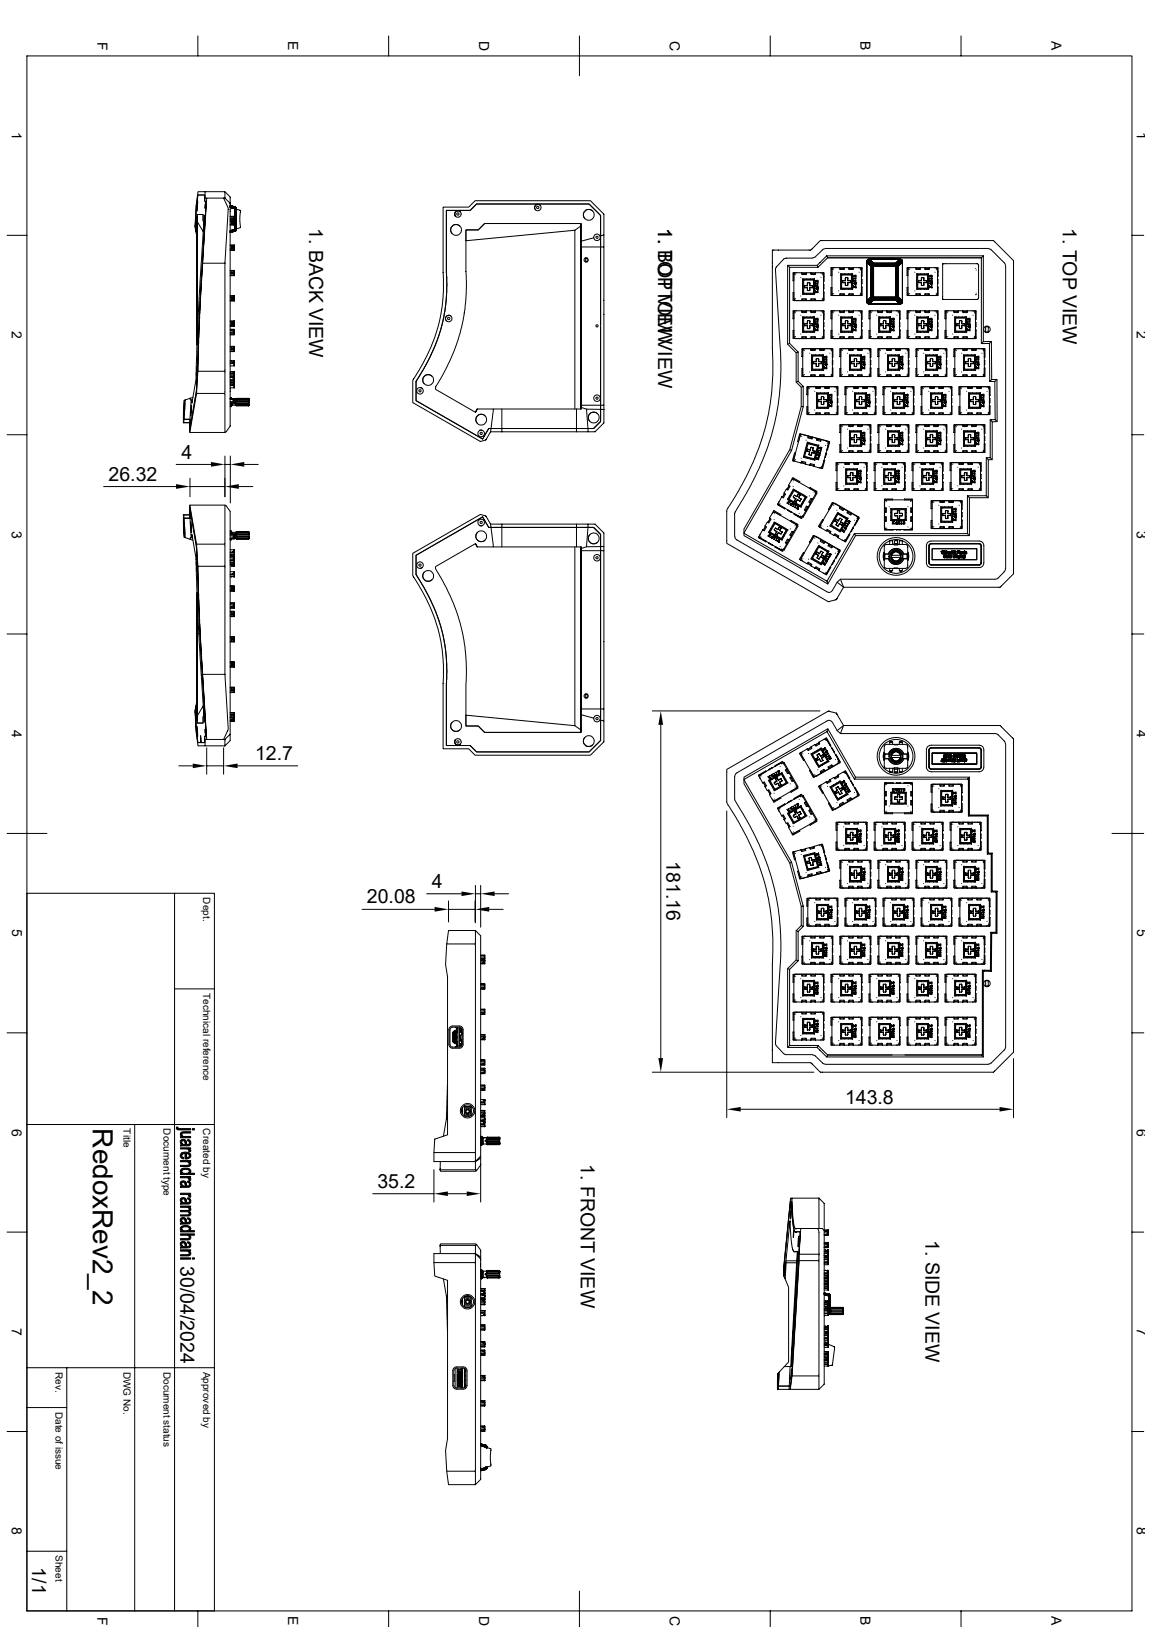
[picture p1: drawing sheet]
<svg xmlns="http://www.w3.org/2000/svg" width="297mm" height="420mm" viewBox="0 0 297 420" stroke-linecap="round" stroke-linejoin="round" font-family="sans-serif">
<defs><g id="words">
<text font-size="7.2" x="23.9" y="291.3" transform="rotate(90 23.9 291.3)">RedoxRev2_2</text>
<g font-size="5">
<text x="79.8" y="58.8" transform="rotate(90 79.8 58.8)">1. BACK VIEW</text>
<text x="169.8" y="58.8" transform="rotate(90 169.8 58.8)">1. TOP VIEW</text>
<text x="169.8" y="58.8" transform="rotate(90 169.8 58.8)">1. BOTTOM VIEW</text>
<text x="274.3" y="58.8" transform="rotate(90 274.3 58.8)">1. TOP VIEW</text>
<text x="46.9" y="118.4">4</text>
<text x="28" y="124.1">26.32</text>
<text x="65.8" y="196.3">12.7</text>
<text x="172" y="222.3" transform="rotate(90 172 222.3)">181.16</text>
<text x="94.7" y="233.2">20.08</text>
<text x="111.5" y="229.3">4</text>
<text x="218.1" y="284.9">143.8</text>
<text x="149.9" y="300.4" transform="rotate(90 149.9 300.4)">1. FRONT VIEW</text>
<text x="97.4" y="306.6">35.2</text>
<text x="238.8" y="320" transform="rotate(90 238.8 320)">1. SIDE VIEW</text>
<text x="46.6" y="326.9" transform="rotate(90 46.6 326.9)">30/04/2024</text>
<text x="8.3" y="404.6" transform="rotate(90 8.3 404.6)">1/1</text>
</g>
<g font-size="3.6">
<text x="25.1" y="10.8" transform="rotate(90 25.1 10.8)">F</text>
<text x="74.4" y="10.7" transform="rotate(90 74.4 10.7)">E</text>
<text x="123.6" y="10.5" transform="rotate(90 123.6 10.5)">D</text>
<text x="172.8" y="10.5" transform="rotate(90 172.8 10.5)">C</text>
<text x="222.1" y="10.7" transform="rotate(90 222.1 10.7)">B</text>
<text x="271.3" y="10.7" transform="rotate(90 271.3 10.7)">A</text>
<text x="3.1" y="34" transform="rotate(90 3.1 34)">1</text>
<text x="293.4" y="34" transform="rotate(90 293.4 34)">1</text>
<text x="3.1" y="85.5" transform="rotate(90 3.1 85.5)">2</text>
<text x="293.4" y="85.5" transform="rotate(90 293.4 85.5)">2</text>
<text x="3.1" y="136.9" transform="rotate(90 3.1 136.9)">3</text>
<text x="293.4" y="136.9" transform="rotate(90 293.4 136.9)">3</text>
<text x="3.1" y="188.4" transform="rotate(90 3.1 188.4)">4</text>
<text x="293.4" y="188.4" transform="rotate(90 293.4 188.4)">4</text>
<text x="3.1" y="239.9" transform="rotate(90 3.1 239.9)">5</text>
<text x="293.4" y="239.9" transform="rotate(90 293.4 239.9)">5</text>
<text x="3.1" y="291.3" transform="rotate(90 3.1 291.3)">6</text>
<text x="293.4" y="291.3" transform="rotate(90 293.4 291.3)">6</text>
<text x="3.1" y="342.8" transform="rotate(90 3.1 342.8)">7</text>
<text x="293.4" y="342.8" transform="rotate(90 293.4 342.8)">7</text>
<text x="3.1" y="394.3" transform="rotate(90 3.1 394.3)">8</text>
<text x="293.4" y="394.3" transform="rotate(90 293.4 394.3)">8</text>
<text x="25.1" y="417.3" transform="rotate(90 25.1 417.3)">F</text>
<text x="74.4" y="417.2" transform="rotate(90 74.4 417.2)">E</text>
<text x="123.6" y="417.1" transform="rotate(90 123.6 417.1)">D</text>
<text x="172.8" y="417.1" transform="rotate(90 172.8 417.1)">C</text>
<text x="222.1" y="417.2" transform="rotate(90 222.1 417.2)">B</text>
<text x="271.3" y="417.2" transform="rotate(90 271.3 417.2)">A</text>
</g>
<g font-size="2.6">
<text x="52.5" y="231.6" transform="rotate(90 52.5 231.6)">Dept.</text>
<text x="52.5" y="256.3" transform="rotate(90 52.5 256.3)">Technical reference</text>
<text x="31.9" y="291.3" transform="rotate(90 31.9 291.3)">Title</text>
<text x="42.2" y="291.3" transform="rotate(90 42.2 291.3)">Document type</text>
<text x="52.5" y="291.3" transform="rotate(90 52.5 291.3)">Created by</text>
<text x="14.4" y="354.1" transform="rotate(90 14.4 354.1)">Rev.</text>
<text x="31.9" y="354.1" transform="rotate(90 31.9 354.1)">DWG No.</text>
<text x="42.2" y="354.1" transform="rotate(90 42.2 354.1)">Document status</text>
<text x="52.5" y="354.1" transform="rotate(90 52.5 354.1)">Approved by</text>
<text x="14.4" y="364.4" transform="rotate(90 14.4 364.4)">Date of issue</text>
<text x="14.4" y="401.4" transform="rotate(90 14.4 401.4)">Sheet</text>
</g>
</g></defs>
<g fill="none" stroke="#000" stroke-width=".26">
<path d="M6.9 14.4h285.2v401.4h-285.2zM51.1 9.3v5.1M100.3 9.3v5.1M149.5 9.3v10.3M198.8 9.3v5.1M248 9.3v5.1M50.4 58.6v-.5v1M50.4 58.6l.3-5.3 .4-3h1.7v1.7h.4l-1.7 28.1-.8 20.9-1.7 10 .3-7.8h.3l-.1 .9 1.1-6.5 .5-15.4 1.5-25.2h-.2v-1.6h-1.5l-.3 4.5-.2-.8M50.4 58.6v.5M50.6 59.9l.2 1.5v27.7M50.8 56l.1-.6h1.5v1.6h.2l-.1 2.8-1.7-2.7v31.2M50.8 57.1v-1.1v33"/>
<path d="M50.9 55.4h.1M51 51.7l-.2 2.8zM52.8 55.6l-.1 2.8zM52.9 49.5h-1.8l-.5 3.5-.2 5.5 .3-5.2 .4-3h1.7v1.7h.4l-1.6 26.4-.9 22.6-1.7 10v-.8M52.9 53.7h.1M52.9 52.9l.1 .8M53 52.1v1.7zM53.3 51.1h-.4v-1.6h5.1l1.4 1.3v1.7M57.7 51.1h.3M58 49.5l.1 1.6M58 51.1h.1M58 51.1l1.4 1.4"/>
<path d="M59.4 53.3l1.3 .3zM59.4 59.7l1.2-.3zM59.4 56h.8M59.4 53.2l1.3 .3M59.4 53.2l1.2 .3M59.4 53.3l1.2 .4M59.4 59.8l1.2-.3zM59.4 53.2l1.2 .3zM59.4 59.9l1.2-.3zM59.4 53.1l1.2 .3zM59.4 59.6l1.2-.3zM59.4 59.5l1.2-.3z"/>
<path d="M59.4 56.9h.9v.3M59.4 52.5v57.5l-1.4 1.6h-9l-.1-.6M59.4 53.1l1.3 .3M59.4 56.8h.9M59.4 60l1.2-.3zM59.4 53.6l1.2 .2M59.4 53.6l1.2 .3M59.4 55.9h.9l.2 .8M59.4 56.3h1.1M59.4 55.8h1M59.4 57.2h1.1M59.4 57.6h1.1"/>
<path d="M60.2 56.3v.4M60.2 57.2v.4M60.2 56l.1 .1M60.3 56.1v.2M60.3 57.6v.3h-.9M60.3 56.8l.2 .7M60.4 56.7h.1M60.4 56.7l.1 .1M60.5 57.5l-.1 .6h-1l.9-.1M60.5 57.5l-.2 .5M60.5 56.7v.6M60.5 56.7h-.1"/>
<path d="M60.5 56.7h-1.1M60.5 55.9v.5M60.5 58l-.1 .1M60.6 53.9v5.3M60.6 53.8v.1M60.6 59.7h.1M60.6 59.2h.1M60.6 59.2l-1.2 .3M60.6 59.4h.1M60.6 59.4l-1.2 .3 1.2-.3M60.7 59.6h.1M60.7 53.6h.1"/>
<path d="M60.7 53.8h.1M60.7 53.7h.1M60.6 59.6h.1M60.6 59.3h.1M60.7 53.4h.1M60.6 53.4h.1M60.7 59.5h.1M60.6 59.6l-1.2 .3 1.2-.3M60.6 59.7l-1.2 .3M60.6 53.5h.1M60.6 53.8h.1M60.6 53.4v.1"/>
<path d="M60.6 53.8h.4M60.6 59.5h.1M60.6 53.6h.1M60.6 53.6v5.7M60.6 59.3l-1.2 .3M60.6 53.8l-1.2-.3 1.2 .3M60.6 53.7l-1.2-.3 1.2 .4M60.6 53.8l.1 5.4M60.7 53.9v5.3v-5.3M60.7 53.7h-.1M60.7 59.4v.1M60.7 59.4l-.1 .1"/>
<path d="M60.7 53.6v.1M60.7 59.3h.1M60.7 53.5h.1M60.7 53.4v.1M60.7 53.9h.1M60.7 59.5l-.1 .1M60.7 53.5l-.1 .1M60.7 59.3v.1M60.7 59.6h-.1M60.7 59.4h.1M60.7 59.2h.1M60.7 53.5v.1"/>
<path d="M60.7 59.2v.1M60.8 53.6h.1M60.8 59.5h.1M60.8 53.7h.1M60.8 53.5h.1M60.8 59.3h.1M60.7 53.9l.1 5.3M60.7 53.8v5.5M60.7 59.5v.1M60.7 53.7v.1M60.7 59.2l.1 .1M60.8 59.4h.1"/>
<path d="M60.8 59.6h.1M60.8 59.2h.1M60.8 53.8h.1M60.8 59.6h-.1M60.8 53.8h-.1M60.8 53.9v5.3M60.8 53.7l-.1 .1M60.8 53.6l.1 .1M60.8 59.5v.1M60.8 53.8v5.4M60.8 53.8l.2 .1M60.9 53.6h.1"/>
<path d="M60.8 53.9l.1 5.3M60.8 53.7h-.1M60.8 53.8v.1M60.8 59.2l-.2 .1M60.9 53.8h.1M60.9 53.7h.1M60.9 59.5h.1M60.9 59.4h.1M60.9 59.3h.1M60.9 53.9v5.3zM60.9 53.8v.1M60.9 59.5h-.1"/>
<path d="M60.9 53.7l.1 .1M60.9 59.4v.1M60.9 59.2h.1M61 53.8h.1M60.9 53.9h.1M60.9 53.6v.1M60.9 53.8v5.4M61 53.9v5.3M61 59.3v.1M61 53.8l-.1 5.4M61 53.8v5.5M61 59.3h.1"/>
<path d="M61 59.2h.1M61 53.9h.1M61 59.4h.1M61 53.7h.1M61 53.8v5.4M61 54l1.1 .4-.2 1.5 .2 2.8-1.1 .4M61 59.4h-.1M61 59.2h-.1M117.3 55.2l.2 .6M118.6 56h.1M118.7 58.3a1.41 1.41 0 0 0-2 .1 1.41 1.41 0 0 0 0 1.9M118.7 54.7a.85 .85 0 0 0-.9-.2 .85 .85 0 0 0-.5 .7"/>
<path d="M118.7 54.7a.84 .84 0 0 1-.2 1.3 .84 .84 0 0 1-1.2-.8M118.8 54.7a.84 .84 0 0 0-1.2-.1 .84 .84 0 0 0-.1 1.2M118.8 54.7a.84 .84 0 0 0-1.2 0 .84 .84 0 0 0 0 1.2M139.4 53a.84 .84 0 0 0-1.1 0 .84 .84 0 0 0-.1 1.2M148.3 59.4l1.6-1.1v47.3M149.9 58.3v-.6h-24.8l-1.7 1.7h-3.2v2.7l28.1-2.7v46.2M149.9 57.7v47.9M152.9 54.4a1.41 1.41 0 0 0-1.9 .1 1.41 1.41 0 0 0-.1 1.9M155 55.6l-3-2.9h-29l-1.7 1.6h-6.1l.1 19.6-.5 6.6-1.1 4.5-1.6 4.6-2.1 4.5-2.6 4.4v4.9l17.1 9.9 1.6-2.7h.6l.6-5h-4.1l-.5 .8-10.3-5.9v-.6a47.5 47.5 0 0 0 7.8-29.8v-10.7h3.2l1.7-1.7h24.8v4.6l3.3-.9M155 55.6v28.2M155 55.6l-3-2.9h-29l-1.7 1.6h-6.1l.1 19.4-.2 4.2-.3 2.6-1.1 4.5-1.4 4.2-2.5 5.2-2.4 4.1v4.9l17.1 9.9 .5-.7M155 55.6v8.2"/>
<path d="M1.8 60.7h5.1M52.3 67.9l-.8 13.3-.4 14.6h6.9v5.8M52.3 67.9l1-16.8h4.4l1.1 2.5-.8 14.3M52.3 67.9h5.7M58 67.9v27.9M59.4 63.3h.9l.2 .8M59.4 76.4h.9l.2 .7M59.4 69.8h.9l.1 .5M59.4 63.4h.8M59.4 76.5h.8M59.4 70h.8M59.4 70.3h1.1"/>
<path d="M59.4 70.7h1.1M59.4 69.8h1.1M59.4 76.8h1.1M59.4 76.3h1.1M59.4 64.1h1M59.4 63.8h1.1M59.4 63.2l1 .1M59.4 64.6h1M60.2 76.8v.4M60.2 63.8v.3M60.2 70.3v.4M60.2 63.5h.1"/>
<path d="M60.2 76.5h.1M60.2 70h.1M60.3 63.5v.3M60.3 70v.3M60.3 76.5v.3M60.3 64.1v.3h-.9M60.3 77.2v.3h-.9M60.3 70.7v.3h-.9M60.4 70.3l.1 .3M60.4 71.2h.1M60.4 69.8l.1 .1M60.4 77.2l-.1 .4h-.9"/>
<path d="M60.4 76.3l.1 .1M60.4 77.7h.1M60.4 64.1l-.1 .5h-.9M60.5 70.6v.5M60.5 71.1l-1.1 .1M60.5 70.6l-.2 .5h-.9M60.5 71.1h.1M60.5 69.9v.4M60.5 69.9h.1M60.5 77.2h-1.1M60.5 77.6l-1.1 .1M60.5 76.4h.1"/>
<path d="M60.5 77.6h.1M60.5 76.4v.5M60.5 77.1v.5M60.5 64.1v.5M60.5 64.1h-.1M60.5 63.3v.5M149.9 72.2h.1M149.9 73.4h.1M149.9 71.2h.1M149.9 71h.1M149.9 71.7h.1M149.9 73.8h.1"/>
<path d="M149.9 71.4h.1M149.9 71.5h.1M149.9 74.5h.1M149.9 71.6h.1M149.9 73.9h.1M149.9 71.3h.1M149.9 70.9h.1M149.9 76.6h.1M149.9 76.8h.1M149.9 76.7v.1M149.9 78.7h.1M149.9 80h.1"/>
<path d="M149.9 77v.1M149.9 77.1v.1M149.9 76.2h.1M149.9 71.9h.1M149.9 70.8h.1M149.9 74.5v.5M149.9 75v.1M149.9 76.9h.1M149.9 62.3v1.5h5.1M149.9 63.8v41.8M149.9 73.8v.1M149.9 73.5v.3"/>
<path d="M149.9 71.8h.1M149.9 78.8v.3M149.9 79.6v.3M149.9 72v.1M149.9 72.1h.1M150 71.1h-.1M151 66.6l.5 .1M151 67.6h.5M151.1 66.7v.9M151.5 66.6v1M154.8 60.9a.84 .84 0 0 1-.5 1.2 .84 .84 0 0 1-1.1-.7M154.8 60.9a.85 .85 0 0 0-1-.4 .85 .85 0 0 0-.6 .9"/>
<path d="M154.8 60.9l1-.2v-5.4l-3.4-3.5h-29.8l-1.7 1.7h-6.6l.1 21.7-.3 3.7-1 5.2-1.6 4.8-2.2 4.7-2.8 4.6v5.7l17.5 10.1 1.5-.6M155 63.8v40.8h.8v-40.8M155.8 60.7v3.1h-.8M203.2 68.5l.6 .5h7.3M203.8 69v19.6l-.6 .3M204.7 77.6h7.9M204.9 77.1h.1M204.9 75.5h-.3l.1 2.1M204.9 77l.2 .4 .4 .2M204.9 70.4v7.2M205.3 77.1h.1M205.3 70.9h.1"/>
<path d="M205.5 70.4l-.4 .2-.2 .3M205.5 70.4h1.4M205.5 70.4l-.9 .1v2h.3M206.6 71.6h.1M206.6 76.4h.1M206.9 77.6v-.5h1.2v.5M206.9 70.4v.5h1.2v-.5M206.9 70.4h3.5M207 77.1v.3h1v-.3M207 70.9v-.3h1v.3M207.1 72v4M207.1 72h.1"/>
<path d="M207.1 76h.1M207.2 72.2v3.5M207.3 75.7l2.9 .1M207.3 72h.3M207.3 72.1h2.9M207.3 72.2h.1M207.4 72.3l2.5 .1v3.2h-2.5zM207.6 76h-.3M207.6 73.7v.6M207.6 76h2.4M207.6 73.7h.1M207.6 74.3h.1"/>
<path d="M207.6 74.3h.8M207.7 74.2h.7v.7M207.7 74.2h.1M207.7 74.2l-.1 .1M208.1 72v.1M208.1 75.8v.2M208.2 72v.1M208.2 75.8v.2M208.3 74.3l.1 .6M208.4 73.1l-.1 .6M208.4 74.9h.1M208.4 73.1h.1"/>
<path d="M208.9 74.9h.1M208.9 73.1v.7l.8-.1h-.8M208.9 73.1l-.5-.1v.8l-.8-.1h.8M208.9 73.1h.1M208.9 73h.1M208.9 74.3h.7M209 73.1v.6M209 74.3v.6M209.1 72v.1M209.1 75.8v.2M209.2 72v.1M209.2 75.8v.2"/>
<path d="M209.3 70.4v.5h1.1v-.5h1.4M209.3 77.6v-.5h1.1v.5M209.3 77.1v.3h1v-.3M209.3 70.9v-.3h1v.3M209.6 73.7l.1 .6M209.6 74.2l.1 .1M209.6 74.2h-.7v.8l-.5-.1M209.6 74.3h.1M209.6 66.6h-6.9l-.4 .2-2.1 2.4 1.3 24.2-.1 5.5-.6 5.5-.9 4.8-.9 3.4-1.8 5.2-3.5 7.5-4.1 7.1v6l.1 .6 .5 .4M209.8 72.1h.1M210 72.2v3.6M210 72h-2.4"/>
<path d="M210.1 74.9h.1M210.1 75.4h.1M210.1 72.6h.1M210.1 72h.1M210.1 76h.1M210.1 74.5v.4M210.1 73.5h.1M210.1 75.3h.1M210.1 72.6v.9M210.1 71.9v.2M210.1 74.5l.1 .1M210.1 74.9v.4"/>
<path d="M210.1 72.7h.1M210.2 73.3v1.4M210.2 73.4h-.1M210.2 72l-.1 1.1a2.06 2.06 0 0 1 0 1.9l.1 1M210.4 73.2h.7v.2h-.7zM210.4 73.8h.1M210.4 73.8v.1M210.4 73.8h.1l-.1 .1M210.4 75l.3 .3 .4-.3v.2l-.4 .2h.4v.2h-.7v-.2h.3l-.3-.2zM210.4 73.9h.1M210.4 66.3l-.8 .3M210.6 73.8l.5-.1v.3h-.5z"/>
<path d="M210.6 72.6h.1M210.6 74.5l.1 .1M210.6 72.4l.5-.1v.2zM210.6 72.4v.2M210.6 72.6l.1 .1M210.6 74.5h.1M210.7 73.9h.1M210.7 74.4l-.1 .1M210.7 74.4l.1 .2M210.7 72.7l.4-.1-.1 .2M210.7 72.5v.1M210.7 72.7h-.3v.2l.6-.1"/>
<path d="M210.7 72.6v.1M210.8 74.5h.1M210.8 74.5l.2 .1M211 74.4v.1M211 74.4l-.2 .1M211 74.4v-.2l-.3 .1v.3M211 74.5v.1M211 72.8h.1M211 74.5v.2l-.2-.1M211.8 70.4l.3 .1 .4 .6v5.8l-.2 .5-.5 .2h-6.3M211.8 70.4l.8 .1v2.1h-.1M211.8 71.6h.1"/>
<path d="M212.2 77.1h.1M212.2 70.9h.1M212.3 64.5l-1.9 1.8M212.4 70.4l.1 2.2M212.5 75.4v1.7M212.5 71.4h.1M212.5 77.1l-.1 .5M212.5 75.4l.1 2.2M212.5 73.4l.1 1.1zM212.5 75.4h.1M212.5 72.6h.1M212.5 77.1h.1"/>
<path d="M213 64.2l-.8 .3M213 64.1h42M213.3 66h40.4M214.6 69.2l.1 .4M214.7 76.2l.1 .1M214.7 75.8h.1M214.7 69.6v6.2M214.7 75.8l-.1 .4M214.8 69.1l-.1 .1M215.1 75.8h.1M215.1 69.6h.1M215.3 69.1l-.9 .1v2h.3"/>
<path d="M215.3 69.1l-.4 .2-.2 .3M215.3 69.1h1.4M216.4 70.3h.1M216.4 75.1h.1M216.7 76.3v-.5h1.1v.5M216.7 69.1v.5h1.1v-.5M216.7 69.1h3.5M216.8 75.8v.3h1v-.3M216.8 69.6v-.3h1v.3M216.9 73.4v1.3M216.9 70.7v2.7M217 70.7h.1"/>
<path d="M217 74.7h.1M217.1 70.8h2.9M217.1 70.9l-.1 3.6h3M217.1 70.7h2.4M217.2 71.1v3.2M217.2 74.3h.1M217.3 71h2.4M217.3 71l-.1 .1M217.3 74.4h2.4M217.4 72.4l.1 .5M217.4 72.4l.1 .1M217.5 72.4h.7"/>
<path d="M217.5 72.9l.7 .1M217.5 72.9h.7v.7M217.5 72.9h.1M217.9 70.7v.1M217.9 74.5v.2M218 70.7v.1M218 74.5v.2M218.1 73l.1 .6M218.2 73.6h.5M218.2 73.6h.1M218.2 71.8l-.1 .6M218.7 73.6h.1"/>
<path d="M218.7 71.8h.1M218.7 71.8v.7h.7M218.7 71.8l-.5-.1v.8l-.7-.1M218.7 71.8l.1 .6 .6 .1M218.8 73.6h-.1M218.8 73.4v.2M218.9 70.7v.1M218.9 74.5v.2M219 70.7v.1M219 74.5v.2M219 69.1v.5h1.2v-.5h1.3M219 76.3v-.5h1.2v.5"/>
<path d="M219.1 75.8v.3h1v-.3M219.1 69.6v-.3h1v.3M219.4 72.4l.1 .5M219.4 72.9h.1M219.5 72.9h-.8v.7M219.5 72.9l-.8 .1M219.5 74.7h-2.4M219.6 70.8h.1M219.7 71v3.3M219.8 70.9v3.6M219.8 70.7h-.3M219.9 72.1v.1"/>
<path d="M219.9 74.1h.1M219.9 71.2h.1M219.9 70.7l.1 1.2M219.9 74h.1M219.9 71.5v.3M219.9 73.6h.1M219.9 70.6v.2M219.9 71.4h.1M219.9 71.9l.2 .8-.2 .7M220 72v1.4M220 72.1h-.1M220 73.3h-.1"/>
<path d="M220 73.4v1.3h-.5M220.2 72.5h.1M220.2 71.4l.7-.1v.2h-.7zM220.2 71.9l.7-.1v.3h-.7zM220.2 72.4l.1 .2M220.2 73.7l.3 .3 .4-.3v.2l-.3 .2 .3-.1v.3h-.7v-.3l.4 .1-.4-.2zM220.2 72.6h.1M220.2 72.4v.2M220.3 72.5h.1M220.3 74.1h.1M220.4 73.1l.4-.2 .1 .2M220.4 73.1v.3v-.3l.2 .2"/>
<path d="M220.4 73.1h.1M220.4 72.5l.5-.1v.2h-.5zM220.5 71.1l.4-.1v.2h-.4l-.1 .1M220.5 71.1l-.1 .3M220.5 71.1h.1M220.6 73.2h.1M220.6 73.3v.1M220.6 73.2l.1 .1M220.6 73.2v.1M220.7 73.3h.1M220.8 74.2h.1M220.8 73.1v.3h-.2"/>
<path d="M220.8 73.3h.1M220.8 73.1l.1 .3M220.9 73.1h-.1M220.9 73.1l-.3 .1M221.5 69.1l.7 .3v.4M221.5 69.1l1 .1v2.1h-.2M221.7 70.3h.1M222 75.8h.1M222 69.6h.1M222.2 69.1l.1 .5M222.2 69.6l.1 1.7M222.2 75.6l-.2 .5-.5 .2h-6.4l-.4-.5"/>
<path d="M222.3 69.8v5.8M222.3 74.1l-.1 1.7M222.3 70.1h.1M222.3 74.1h.2l-.1 2.2h-7.9l-.1-2.1h.3M222.3 72.1v1.1M222.3 75.8h.1M222.3 71.3h.2M222.3 74.1h.2M222.3 75.8l-.1 .5M223.6 67.6h.1M223.6 67.6v10.1l1.1-1M223.6 77.8h.1"/>
<path d="M223.6 77.8l.1 .2M223.6 77.7h.1M223.6 77.9h.1M223.6 67.5h.1M223.6 67.6l1.1 1.1M223.6 67.6v10.2M223.7 77.8h.1M223.6 67.4v.2M223.6 77.7v.1M223.6 67.6v10.1M223.6 77.7v.2M223.6 77.8v.1"/>
<path d="M223.6 77.9l.1 .1M223.7 78v.1M223.7 67.5l-.1 .1M223.7 67.5h-.1M223.7 78h.1M223.7 77.9v.1M223.7 77.9h.1M223.7 67.4h.1M223.7 67.4l-.1 .1M223.7 78l.5 .4M223.7 77.8v.1M223.7 67.4v.1"/>
<path d="M223.7 67.5l1 1.1M223.7 67.6h-.1M223.7 67.4l-.1 10.3M223.7 78.1h.1M223.7 67.3h.1M223.8 78.1h.1M223.8 67.2h.1M223.7 67.4l1 1zM223.7 67.4l1 1M223.8 67.2l-.1 .1M223.8 78.1v.1M223.8 67.3l1 1"/>
<path d="M223.8 67.3l-.1 .1M223.8 67.2v.1M223.8 78.2l.1 .1M223.8 67.1l-.1 .2M223.8 78.1l.1 .1M223.9 67.2h.1M223.9 67.1h.1M223.8 78.2h.1M223.8 67.1h.1M223.8 67.1v.2M223.8 67.2l1 1M223.9 78.2v.1"/>
<path d="M223.9 67.2l-.1 .1M223.9 78.2h.1M223.9 67.2l1 1M223.9 78.3h.1M223.9 67.2h-.1M223.9 78.3l.1 .1M223.9 67.1l1.1 1M223.9 67.1l1.1 1.1M224 78.4h.2M224 67l-.1 .1M224 67h.1M224 78.4h.1"/>
<path d="M224 67.1h-.1M224 67.1h.1M224 67.1l1.1 1M224 78.3l.1 .1M224 78.3v.1M224.1 78.4h.1M224.1 67h.1M224 67.1l1 1M224.1 67l1 1M224.1 66.9l-.1 .1M224.1 66.9h.1M224.1 66.9l-.4 .5"/>
<path d="M224.1 67l-.2 .1M224.1 67l1.2 1M224.1 67l1.1 1M224.2 67l1.1 1M224.2 67h.1M224.2 66.9h.1M224.2 78.4h.2M224.2 78.4h.1M224.2 78.4l.1 .1M224.2 66.9v.1M224.2 66.9l1.3 1M224.3 66.9h.1"/>
<path d="M224.3 78.4v.1M224.3 78.4h.1M224.3 78.5h.1M224.3 66.9l1 1M224.3 66.9l1.1 1M224.4 78.4v.1M224.4 66.9l1 1M224.4 66.9h.1M224.4 66.9h-.2M224.4 66.9h7.7M224.4 78.4h7.7h-7.7M224.4 66.9h7.7l-1 1"/>
<path d="M224.4 66.9h7.8M224.4 78.5h7.8M224.7 68.7v8M224.7 76.7l.1 .1M224.7 68.6h.1M224.7 68.6v.1M224.7 68.5h.1M224.7 68.5h.2M224.7 76.8l-1.1 .9M224.7 76.8l-1 1.1M224.7 68.7h.1M224.7 68.5v8.3"/>
<path d="M224.7 76.8v.1M224.7 68.6l-1.1-1 1.1 1.1M224.7 76.7v.1M224.7 76.8h.1M224.7 76.8l.1 .1M224.7 76.7h.1M224.7 68.7v8zM224.7 77h.1M224.7 68.5v.1M224.7 68.5l-1-1.1 1 1.1M224.7 76.9l-1 1M224.7 76.9l-1 1.1"/>
<path d="M224.7 76.9h.1M224.7 68.4v.1M224.8 68.6h.1M224.8 68.6v.1M224.8 68.7v8zM224.8 76.8h.1M224.8 68.7l-.1 8.2M224.8 77l-1 1.1M224.8 68.5h.1M224.8 77h.1M224.8 76.9h.1M224.8 76.7h.1"/>
<path d="M224.8 68.4h.1M224.8 68.3h.1M224.8 77l-1.1 1M224.8 77v.1M224.8 77l-.1-.1-1 1.1M224.8 68.6h-.1M224.8 68.5l-.1 .1M224.8 68.5h-.1M224.8 76.8v.1M224.8 76.7l.1 .1M224.8 76.7v.1M224.8 77.1h.1"/>
<path d="M224.9 77.1h.1M224.8 77.1l-.9 1.1M224.8 77.1l-1 1M224.9 68.7h.1M224.9 77h.1M224.8 68.7l.1 8M224.8 68.2v.1M224.8 68.4l-.1 .1M224.8 68.2l-.1 .2M224.9 68.4l-.1 .1M224.9 76.8h.1M224.9 77.1l-1 1.1 1-1"/>
<path d="M224.9 77.1l.1 .2M224.9 76.9h.1M224.9 68.4h.1M224.9 68.3h.1M224.9 68.6h.1M224.9 68.6l-.1 .1M224.9 68.5h.1M224.9 68.7v8M224.9 68.5l-.1 .1M224.9 68.5h-.1M224.9 68.3l-.1 .1M224.9 76.7v.1"/>
<path d="M224.9 68.6v.1M224.9 77.2l-1 1.1M224.9 68.6l.1 .1M224.9 77.1v.1M224.9 77.2l-1 1.1 1.1-1M224.9 77.2h.1M224.9 68.2l.1 .1M224.9 76.7h.1M224.9 68.3v.2zM224.9 68.2v.1M224.9 68.2h-.1M224.9 68.2h.1"/>
<path d="M225 68.5h.1M225 77h.1M225 77.1h.1M225 77.2h.1M224.9 68.4l.2 .1M224.9 68.2l-1-1 1 1M224.9 68.7l.1 8M225 68.6h.1M225 68.6v.1M225 68.6h-.1M225 68.7v8M225 76.9h.1"/>
<path d="M225 76.8h.1M225 68.4h.1M225 68.3h.1M225 68.2h.1M225 68.2l-.1 .1M225 68.2h-.1M225 68.3h-.1M225 77.3h.1M225 76.7h.1M225 68.5l-.1 .1M225 68.6v8.1M225 68.1h.1"/>
<path d="M225 77.1l-.1 .1M225 68.7h.1M225 68.7l.1 8M225 68.3v.1M225.1 68.6h.1M225.1 68.4h.1M225.1 77.3h.1M225 77.3l-1 1M225 77.1l.2 .1zM225.1 68.5h.1M225.1 77h.1M225.1 76.9h.1"/>
<path d="M225.1 76.8h.1M225.1 68.3h.1M225.1 77.1h.1M225.1 68.2h.1M225.1 77.2h.1M225.1 68.1h.1M225.1 77.3l-1 1.1M225.1 68h.1M225.2 77h.1M225.1 68.6v.1M225.1 68.6h-.1M225.1 77l-.1 .1"/>
<path d="M225.1 76.7h.1M225.1 77v.1M225.2 68.5h.1M225.2 77.3h.1M225.1 68.5l6 .1M225.2 77v.1M225.2 77.3h-.1M225.2 77.3v.1M225.2 68.6h.1M225.2 76.9h.1M225.2 76.8h.1M225.2 68.4h.1"/>
<path d="M225.2 68.3h.1M225.2 77.1h.1M225.2 68.2h.1M225.2 77.2h.1M225.2 68.1h.1M225.2 68h.1M225.2 68.5h-.1M225.2 77.3l-1.1 1.1M225.2 68.6v8.1v-8M225.2 68.7l-.1 8M225.2 77.4h.1M225.2 77.4l-1.1 1"/>
<path d="M225.3 68.7h.1M225.3 68.6h.1M225.2 76.7h.1M225.3 77.1h.1M225.3 77.2h.1M225.3 77.3h.1M225.2 68.7h.1M225.2 68.7h-.2l.1 8M225.3 76.8h.1M225.3 68.5h.1M225.3 77h.1M225.3 68.4h.1"/>
<path d="M225.3 68.3h.1M225.3 68.2h.1M225.3 68.1h.1M225.3 68h.1M225.3 68.7v8.3M225.3 77.3h-.2l.2 .1M225.3 77.3v.1M225.3 76.9v.1M225.3 76.9h.1M225.3 77.4h.1M225.3 68h-.1M225.3 68h-.2"/>
<path d="M225.3 77.4l-1 1M225.3 77.4l-1.1 1M225.3 77h-.1M225.3 77.2v.1M225.3 77.1v.1M225.3 77.1v.3M225.3 68.7v8v-8M225.3 77.4l-1 1 1-1M225.3 77l.1 .1M225.3 76.8v.1M225.3 68.7v8M225.3 68.7v8.1"/>
<path d="M225.4 77.4h.1M225.3 76.9l.1 .1M225.4 67.9v.1M225.4 68h5.7M225.4 77.2v.1M225.4 77.1h.1M225.4 77.1l-.1 .1M225.4 77.1v.1M225.4 77.1h5.7M225.4 76.8l-.1 .1M225.4 76.7h.1M225.4 68.7h.1"/>
<path d="M225.4 76.7v.1M225.4 76.8h-.1M225.4 68.3h.1M225.4 68.1h.1M225.4 76.8h.1M225.4 77.3l-.1 .1M225.4 77.3h.1M225.4 77h-.1M225.4 77h.1M225.4 68.5h.1M225.4 68.4h.1M225.4 68.2h.1"/>
<path d="M225.4 68h.1M225.4 68.4h5.7M225.4 77.3h-.1M225.4 77.4l-1.1 1M225.4 77.4l-1 1M225.4 67.9h5.7M225.4 77.2h6M225.4 76.9v.1M225.4 68.7h5.7v8h-5.7zM225.4 77.3h5.7zM225.4 68.1h5.7M225.4 68.5l5.7 .1"/>
<path d="M225.4 68.5h5.8M225.4 68.3h5.8M225.4 68.2h5.7M225.4 77.4h5.7M225.4 68.5v.1M225.4 68l6.1 .1M225.4 68.7h5.7v8M225.4 68.7v8M225.4 76.7h5.7M225.4 76.7l5.7 .1M225.4 76.8h5.7M225.4 68v.1"/>
<path d="M225.4 76.8v.1M225.4 77.3v.1M225.4 77.3h5.7h-5.7M231.1 68.5h.1M231.1 77h.1M231.1 68h.1M231.1 77.1h.1M231.1 77.1v.1M231.1 77.4h.1M231.1 77.3h.1M231.1 68.5v.1M231.1 68.4l-5.7 .1 5.7-.1"/>
<path d="M231.1 68.4h.1M231.1 68.3h.1M231.1 68.1h.1M231.1 68.4h-5.7M231.1 76.7v.1M231.1 68.6h.1M231.1 68.6h-5.7M231.1 76.8h.1M231.1 76.8h-5.7M231.1 76.9h-5.7M231.1 76.9h.1M231.1 76.9v.1"/>
<path d="M231.1 77h-5.7M231.1 77.2h-5.7M231.1 77.4l1.1 1M231.1 67.9h.1M231.1 77l-5.7 .1M231.1 77.3h.3M231.1 67.9l.1 .1M231.1 77.1h.2zM231.1 77.2h.1M231.2 68.3h.1M231.1 77.1l.1 .1M231.1 68.2h.1"/>
<path d="M231.1 68.2h-5.7M231.1 68.7l.1 8M231.1 68.6l.1 .1M231.1 68.3h.2M231.1 77.3l.1 .1M231.1 76.8l.1 .1M231.1 77.2h.2M231.1 77.2l-5.7 .1M231.2 68.5h.1M231.2 67.9v.1M231.2 77.2h.1M231.2 77.1l.1 .1"/>
<path d="M231.2 77.1h.1M231.2 77.3h.1M231.2 77.4l1 1M231.2 68.6v.1M231.2 68.6h.1M231.2 68.5l.1 .1M231.2 68.2h.1M231.2 68l-5.8 .1M231.2 68.5v8.2M231.2 76.7h.1M231.2 68h.1M231.2 76.8h.1"/>
<path d="M231.2 68.2v.1M231.2 68l.2 .2M231.2 68.1h.1M231.2 76.8h-.1M231.2 76.9h.1M231.2 68h.2M231.2 77h.1M231.2 67.9l.2 .1M231.3 76.8h.1M231.2 68.4h.1M231.2 77.3h-.1M231.2 68.5h.2"/>
<path d="M231.2 68.2l.1 .1M231.2 68.7v8M231.2 76.7v.1M231.2 77l-.1 .1M231.3 68.5h.1M231.3 77h-.1M231.3 68.5v.1M231.3 77.3h.1M231.3 77.3h-.1M231.3 68.4h.1M231.3 68.1h.1M231.3 68.6l-.1 .1"/>
<path d="M231.3 68.7v8M231.3 68.6v.1M231.3 68.3h.1M231.3 76.7l-.1 .1M231.3 68.7h.1M231.3 77.3l-.1 .1M231.3 68.2h.1M231.3 68h.1M231.3 76.9l-.1 .1M231.3 77h.1M231.3 68.6h.1M231.3 77v.1"/>
<path d="M231.3 77.1h.1M231.3 77.1v.1M231.4 76.8h.1M231.3 76.9v.1M231.3 77.4l1.1 1M231.3 68l1.1-1-1 1M231.3 77.2h.1M231.3 77.2l-.1 .1M231.3 76.7h.1M231.3 68.1l.5 .4M231.3 77.4h-5.9M231.3 68.2h.2"/>
<path d="M231.4 68.6h.1M231.4 76.9l-.1 .1M231.4 76.7h.1M231.4 77v.1M231.4 68.3v.1M231.4 68.5h.1M231.4 68.3v.2M231.4 77.1l-.1 .1M231.4 77.3l1.1 1.1zM231.4 68.7v8M231.4 68.4v.1M231.4 76.9h-.1"/>
<path d="M231.4 77.2l-.1 .1M231.4 68v.1M231.4 77.3h.1M231.4 77.3h-.1M231.4 68.7h.1M231.4 77.1h.1M231.4 68.2h.1M231.4 68.1h.1M231.4 77.3l-.1 .1M231.4 77h-.3M231.4 76.9h.1M231.4 77l-.1 .1"/>
<path d="M231.4 77h.1M231.4 68.3h.1M231.4 68.5v.1M231.4 68.6v.1M231.4 77.2v.1M231.4 68.4h.1M231.5 76.8h.1M231.5 76.9h.1M231.5 77h.1M231.4 68.2v.1M231.4 68.2v.4M231.4 77.1l.2 .1"/>
<path d="M231.4 68.4l.1 .1M231.4 77l.1 .2M231.4 77.2h.1M231.4 77.3l1.1 1M231.4 68.4h-.1M231.4 68l.1 .1M231.4 68.3l.2 .2M231.4 77.1v.1M231.5 76.7h.1M231.5 68.2h.1M231.5 77h-.1M231.5 68.5v.1"/>
<path d="M231.5 68.5h.1M231.5 76.7v.1M231.5 76.8v.1M231.5 68.4v.1M231.5 77.3l1 1M231.5 68.7h-.1M231.5 68.6v.1M231.5 68.7h.1M231.5 68.7l-.1 8M231.5 68.1h.1M231.5 77.3h-.1M231.5 68.3v.1"/>
<path d="M231.5 77v.1M231.5 68.4l.1 .1M231.5 68.4h.1M231.5 68.6h.1M231.5 68.7v8M231.5 68.5l.1 .1M231.5 68.7v8.2M231.6 68.7h.1M231.6 76.9h.1M231.6 77.1h.1M231.5 77.2h.1M231.5 77.1v.1"/>
<path d="M231.5 77.2l-.1 .1M231.5 77.2v.1M231.5 68.3h.1M231.5 68.4v.2M231.5 77.1l-.1 .2M231.5 77.1h.1M231.6 68.5h.1M231.6 76.7v.1M231.6 76.8h-.1M231.6 68.6l-.1 .1M231.6 68.6v.1M231.6 77.2h.1"/>
<path d="M231.6 77.3h-.5M231.6 68.2h.1M231.6 68.4h.1M231.6 68.3v.1M231.6 77.1v.1M231.6 76.9l-.1 .1M231.6 76.9v.1M231.6 68.2v.1M231.6 77.2l1 1.1-1.1-1M231.6 76.8h.1M231.6 68.6h.1M231.6 68.7v8"/>
<path d="M231.6 68.4v.3M231.6 77h.1M231.6 68.2l.1 .1M231.6 77.2h-.1M231.6 77v.1M231.6 77.1l-.1 .1M231.6 68.3h.1M231.6 77.2l1 1M231.6 68.5v.1M231.6 68.5l.1 .1M231.6 76.8v.1M231.6 76.7h.1"/>
<path d="M231.6 77.1l1.1 1.1-1.1-1M231.6 77v.2M231.7 77.1l1 1M231.7 77h.1M231.7 68.2l-.1 .5M231.7 68.4v.1M231.7 76.7h.1M231.7 76.9h-.1M231.7 76.9v.1M231.7 76.8v.2M231.7 76.9h.1M231.7 68.6l-.1 .1"/>
<path d="M231.7 68.7h-.1M231.7 68.7l-.1 8M231.7 68.7h.1M231.7 77.1h-.1M231.7 68.3v.1M231.7 68.5v.1M231.7 68.5h.1M231.7 68.6h.1M231.7 68.7v8M231.7 76.7l-.1 .1M231.7 76.8h-.1M231.7 77l-.2 .3"/>
<path d="M231.7 77l1 1.1M231.7 68.3l.1 .1M231.7 76.7l.1 .1M231.7 76.7v.1M231.7 68.4l.1 .1M231.7 68.4h.1M231.7 68.3v.2M231.7 68.6v.1M231.7 68.5v8.2M231.8 68.5v.1M231.8 68.5h.1M231.8 68.6h.1"/>
<path d="M231.8 76.9h-.1M231.8 77h-.1M231.8 77l1 1.1zM231.8 76.7v.1M231.8 76.8l-.1 .1M231.8 76.9v.1M231.8 76.9h.1M231.8 76.9l1 1-1-.9M231.8 76.8h-.1M231.8 68.6v.1M231.8 68.7l-.1 8M231.8 68.4v8.4"/>
<path d="M231.8 68.7h.1M231.8 76.8h.1M231.9 68.7h.1M231.8 76.7h.1M231.8 76.8l1.1 1M231.8 68.7v8v-8M231.8 68.6l1.1-1-1 1.1M231.8 76.8v.1M231.8 76.8l1 1.1M231.9 76.7l1 1.1M231.9 76.7l-.3 .3M231.9 68.5h-.1"/>
<path d="M231.9 76.8h-.1M232.1 78.5h-7.8M232.1 66.9h.1M232.2 66.9h.1M232.1 78.5h.1M232.2 78.4h.1M232.2 78.5h.1M232.2 66.9l-1.1 1M232.2 66.9l-1 1M232.3 78.4h.1M232.2 66.9l.1 .1M232.3 66.9l-1 1.1z"/>
<path d="M232.3 66.9l.6 .5M232.3 66.9h.1M232.3 66.9l.1 .1M232.3 78.4l-1-1 .9 1M232.3 78.4l-8 .1M232.3 67h.1M232.3 66.9l.2 .1M232.4 78.4h.1M232.4 66.9h.1M232.4 78.4l-8 .1M232.4 67h.1M232.4 78.4h-.1"/>
<path d="M232.5 78.4h.1M232.4 66.9h-8.2M232.4 67l-1 1M232.5 78.4h-.1M232.5 67h.1M232.5 67l-1.1 1M232.5 67v.1M232.5 78.3v.1M232.5 67l.3 .3M232.5 67l.1 .1M232.5 78.3h.1M232.5 67.1l-1 1"/>
<path d="M232.5 67.1h.1M232.6 67.1h.1M232.6 78.3h.1M232.6 67h.1M232.6 67.1l-1.1 1M232.6 67.1l-1 1.1M232.6 78.3h-.1M232.6 67.1l.1 .1M232.6 78.3l-.1 .1M232.7 67.1h.1M232.7 78.2h.1M232.7 67.2h.1"/>
<path d="M232.7 67.2l-1.1 1M232.7 67.1v.1M232.7 78.2v.1M232.7 67.1v.2M232.7 67.2l-1.1 1.1M232.7 78.1v.1M232.7 78.1h.1M232.8 67.3h.1M232.7 67.2l.1 .1M232.7 67.2l.1 .2M232.7 67.3l-1 1M232.7 67.2v.1"/>
<path d="M232.7 67.3h.1M232.8 78.1h.1M232.8 67.4h.1M232.8 67.4l-1 1M232.8 67.4l-1 1.1M232.8 67.3l-1.1 1.1M232.8 78.1h-.1M232.8 78.1l-.3 .3M232.8 78h.1M232.8 77.9v.1M232.8 67.3v.1M232.8 67.5l-1 1"/>
<path d="M232.8 77.9h.1M232.9 67.5h.1M232.9 67.4h.1M232.8 67.5l.1 .1M232.8 67.4l.1 .1M232.8 67.3h-.1M232.8 78v.1M232.8 77.9v.2M232.9 77.9h.1M232.9 77.9h-.1M232.9 67.6h.1M232.9 67.6v10.1z"/>
<path d="M232.9 77.8h.1M232.9 77.7h.1M232.9 77.7v.1M232.9 77.8v.1M232.9 67.6l-1 1.1v8l1 1M232.9 67.4l-.1 10.6M232.9 67.6l-1.1 .9M232.9 67.6l-1.1 1M232.9 77.8l-.1 .1M232.9 67.4v.1M232.9 67.5v.1M234.4 69.1v7.2"/>
<path d="M234.7 75.8h.1M234.7 69.6h.1M234.9 69.1l-.8 .1v2h.2M234.9 69.1h1.4M234.9 69.1l-.4 .2-.2 .3M236.1 70.3h.1M236.1 75.1h.1M236.3 76.3v-.5h1.2v.5M236.3 69.1v.5h1.2v-.5M236.4 75.8v.3h1v-.3M236.4 69.6v-.3h1v.3M236.5 73.4v.3"/>
<path d="M236.5 71.6v1.8M236.6 73.7v1M236.6 70.9v3.6M236.6 70.7v.9M236.7 74.5h2.9M236.7 70.7h.3M236.7 70.8h2.9M236.7 70.9h.1M236.9 71h2.4M236.9 71v3.3M236.9 74.4h2.4M237 74.7h-.3"/>
<path d="M237 72.4v.5M237 70.7l2.3 .1 .3-.2-.1 1.2a2.06 2.06 0 0 1 .1 1.9v1h-2.6M237.1 72.9h.7v.7M237.1 72.9h.1M237.1 72.9l.7 .1M237.5 70.7v.1M237.5 74.5v.2M237.6 70.7v.1M237.6 74.5v.2M237.7 73l.1 .6M237.8 71.8l-.1 .6M237.8 73.6h.1"/>
<path d="M237.8 71.8h.1M238.3 71.8v.7h.7M238.3 71.8l-.5-.1v.8l-.7-.1h.7M238.3 72.4l.7 .1M238.3 71.8h.1M238.3 71.7h.1M238.3 73.6h.1M238.4 71.8v.6M238.4 73v.6M238.5 70.7v.1M238.5 74.5v.2M238.6 70.7v.1"/>
<path d="M238.6 74.5v.2M238.7 69.1v.5h1.1v-.5h1.4M238.7 76.3v-.5h1.1v.5M238.7 75.8v.3h1v-.3M238.7 69.6v-.3h1v.3M239 72.4l.1 .5M239 72.9h.1M239.1 72.9h-.8v.8l-.5-.1M239.1 72.9l-.8 .1M239.3 71v3.3M239.3 70.8h.1M239.4 70.9h.1"/>
<path d="M239.5 70.9l-.1 3.6M239.5 74.1h.1M239.5 71.2h.1M239.5 74h.1M239.5 73.2l.1 .8M239.5 73.6h.1M239.5 71.4h.1M239.5 73.2l.1 .1M239.5 71.2v1M239.5 70.6v.2M239.6 72.1h-.1M239.6 72v1.4"/>
<path d="M239.8 72.5v.1M239.8 72.5h.1l-.1 .1M239.8 72.5h.1M239.8 72.4l.1 .1M239.8 72.6h.1M239.8 73.7l.3 .3 .4-.3v.2l-.3 .2 .3-.1v.3h-.7v-.3l.4 .1-.4-.2zM239.8 72.4v.1M239.9 72.6h.1M239.9 69.1h-3.6M240 73.1l.1 .3zM240 73.1l.5-.2v.2l-.3 .1M240 71.3l.1 .1"/>
<path d="M240.1 73.1l.4 .3-.1-.3M240.1 71.4l.4-.1v.2M240.1 71.2v.2M240.1 71.2h.4v-.2l-.4 .1-.1 .2M240.1 71.4h-.3v.1h.6M240.1 71.2h.1M240.1 72.6h.1M240.1 73.3h.1M240.1 72.6h.4M240.2 73.2h.1M240.2 73.2l.1 .1M240.2 73.3l.1 .1"/>
<path d="M240.4 73.1l-.1 .2M240.4 71.9h-.6v.2l.7-.1M240.4 72.5h-.4l.1 .1M240.4 72.5h.1M240.4 72.6h.1M240.4 74.2h.1M240.4 71.5h.1M240.4 71.9h.1M240.4 72h.1M240.5 71.9v.1M240.5 72.5v.1M240.5 73.1h-.1"/>
<path d="M241.2 69.1l.4 .1 .3 .6v5.8l-.2 .5-.5 .2h-6a.74 .74 0 0 1-.9-.5M241.2 69.1l.9 .1-.2 2.1M241.3 70.3h.1M241.6 75.8h.1M241.6 69.6h.1M241.9 69.1v2.2M241.9 74.1l.1 2.2h-7.9v-2.1h.2M241.9 75.8v.5M241.9 72.1l.1 1.1zM241.9 75.8h.1M241.9 71.3h.2M241.9 74.1h.2"/>
<path d="M241.9 74.1v1.7M241.9 70.1h.1M243.3 68.1h9l.2 .3v8.3a.53 .53 0 0 1-.1 .5 .53 .53 0 0 1-.6 .1h-8a.46 .46 0 0 1-.6-.1 .46 .46 0 0 1 0-.6zM243.3 68.1h.1M243.3 77.2v.1M251.8 69.3h.1M251.8 76.1h.1M251.9 75.6h.1M251.9 69.7h.1M251.9 76h.1M253.7 66v22.2l2.1-.1 .1 9.9h1.4v10.8l-1.3 .1v9.8h-1v9.8h-4.9v9.8h-29.3l-7.2 12.4-21.6-12.4v-1.7l11.8-20.5 3-11.2v-5l-1.4-1.3v-7.5l-2.2-2.2v-20.4h7.7l2.4-2.5 .3 .5-2.5 2.5-.2-.5M253.7 66l-.5 .5h-39.6h39.6v22.2"/>
<path d="M255 64.2l.8 .3M255.8 64.5l3.4 3.4M259.1 67.8l.4 .8M259.5 68.6v78.2M292.1 60.7h3M50.8 97.7h.1M50.8 97.7v.2M50.8 98h.1M50.8 97.7l-.1 1.7 .1-1.4M50.9 94.3l-.2 2.8zM51.1 95.8l-.4 5.8h7.3M59.4 97.4l.9 .1-.5-.1"/>
<path d="M59.4 98h.9v.3h-.9M59.4 85.2h.9v.2h-.9M59.4 85.9h.9v.2h-.9M59.4 89.9h1.1M59.4 90.3h1.1M59.4 89.4h1.1M59.4 93.6h1v.3M59.4 89.5h.9l.1 .4M59.4 97.2l1.1 .1M59.4 82.9h.9l.2 .8M59.4 83.1h.9v.3M59.4 96.4h1"/>
<path d="M59.4 99.3h1v.2l-.1-.1M59.4 93.1h.8M59.4 94.4h1.1M59.4 89.6h.8M59.4 90.6h.8M59.4 98.8h.8M59.4 97.3l1 .1M59.4 98.9l1.1 .1M59.4 99.4h.9M59.4 82.8l1 .1M59.4 83.4h1.1M59.4 83.7h1.1"/>
<path d="M59.4 96.4h1.1M59.4 95.9h1.1M59.4 93.7h.9M59.4 93.3h1.1M59.8 95.9l.4 .1M59.9 99.4l.2 .1M59.9 93.8h.1M60 93.7h.1M60 99.4h.1M60 93.8h.1M60 99.5h.1M60.1 99.4l.1 .1"/>
<path d="M60.1 99.4v.1M60.1 99.4h.1M60.1 93.8h.1M60.1 99.5h.1M60.2 99.4l-.1 .1M60.2 93.2h.1M60.2 83.4v.3M60.2 96v.1M60.2 89.9v.4M60.2 99.4h.1M60.2 98.8h.1M60.2 95.9v.1"/>
<path d="M60.2 93.7l-.2 .1M60.2 93.8l-.8 .1M60.2 99.4h-.2M60.2 89.6h.1M60.2 99.4l-.8 .1M60.2 93.9h.2M60.2 93.7v.1M60.2 93.8h.1M60.3 85.9h.1M60.3 93.9h.1M60.3 90.6h-.1M60.3 89.6v.3"/>
<path d="M60.3 93.7v.2M60.3 83.7v.3h-.9M60.3 90.3v.3M60.3 98h.1M60.4 98l-.1 .4h-.9M60.4 98h-.1M60.4 89.9h.1M60.4 89.4l.1 .1M60.4 90.8h.1M60.4 97.4l.1 .3M60.4 97.7l.1 .3M60.4 98.8l.1 .2"/>
<path d="M60.4 97.5h.1M60.4 97.7h.1M60.4 98.8h.1M60.4 85.4l.1 .3M60.4 85.7l.1 .1M60.4 85.9l-.1 .4h-.9M60.4 85.7h.1M60.4 85.4h.1M60.4 93.1l.1 .8M60.4 93.1l-.2 .1M60.4 97.4h-.2v.4M60.4 85.4h-.2v.3"/>
<path d="M60.4 98.8h-.2M60.4 93.1l.1 .1M60.4 93.1v.2M60.4 93.9h.1M60.4 85h.1M60.5 90.7l-1.1 .1M60.5 90.2l-.2 .5h-.9M60.5 89.5v1.2M60.5 89.5h.1M60.5 90.7h.1M60.5 85h-1.1h.9l.1 .4M60.5 94.4h.1"/>
<path d="M60.5 94.4h-.1M60.5 93.6h.1M60.5 97.7l-.1 .9h-1M60.5 83.7l-.1 .5h-1M60.5 83.7l-.2 .5h-.9M60.5 98.8v.5M60.5 99.3v.2M60.5 97.7h-.1M60.5 98.4h.1M60.5 98.8h.1M60.5 99.3h.1M60.5 96v.8"/>
<path d="M60.5 96.8h-1.1h1l.1 .4M60.5 96.8v.7M60.5 96.8h.1M60.5 85.7l-.1 .7h-1M60.5 86.3h.1M60.5 85.1h.1M60.5 96h.1M60.5 96v.4M60.5 85v.4M60.5 85.7h-.1M60.5 94.2l-.1-.3 .1 .5M60.5 99.9l-.1-.4 .1 .6"/>
<path d="M60.5 84.2h-.1M60.5 82.9v.5M60.5 98.6h-.1M60.5 86.4h-.1M111.5 97.1a1.41 1.41 0 0 0-2 .1 1.41 1.41 0 0 0 0 1.9M116.4 81.6a.87 .87 0 0 0-1.2 .1 .87 .87 0 0 0 0 1.1M149.9 84.3h.1M149.9 84h.1M149.9 84.8h.1M149.9 84.4h.1M149.9 84.5h.1M149.9 82.5h.1"/>
<path d="M149.9 85.3h.1M149.9 81.6v.1M149.9 86.9h.1M149.9 85.2h.1M149.9 81.6h.1M149.9 82.1h.1M149.9 81.9h.1M149.9 86.6h.1M149.9 87h.1M149.9 87.5h.1M149.9 84v.1M149.9 86.5h.1"/>
<path d="M149.9 84.6h.1M149.9 84.7h.1M149.9 85h.1M149.9 98.3h.1M149.9 83.9h.1M149.9 87.6h.1M149.9 88.1h.1M149.9 98.6h.1M149.9 98.9h.1M149.9 99.2h.1M149.9 81.8h.1M149.9 81.4v.2"/>
<path d="M149.9 86.9v.1M149.9 86.6v.3M149.9 84.2h.1M149.9 84.9h.1M149.9 84.1h.1M149.9 81.9v.1M149.9 87.6v.5M149.9 85.1h.1M155 84.4v24.4M203.8 88.6l2.2 2.2-.6 .3M204.9 86.9l.2 .3 .4 .2M204.9 85.3h-.3v2l.9 .1"/>
<path d="M204.9 80.2v7.2M205.3 86.9h.1M205.3 80.7h.1M205.3 87.4h7.2M205.5 80.2l-.4 .2-.2 .3M205.5 80.2h1.4M205.5 87.4h6.3M205.5 80.2l-.9 .1v2h.3M206 90.8v7.6l-.6 .2M206 98.4l1.3 1.3-.5 .2M206.6 81.4h.1M206.6 86.2h.1"/>
<path d="M206.9 87.4v-.5h1.2v.5M206.9 80.2v.5h1.2v-.5M206.9 80.2h3.5M206.9 87.4h.1M207 86.9v.3h1v-.3M207 80.7v-.3h1v.3M207 90l-.1 2.1h.2M207 90h7.8M207.1 81.8v4M207.1 81.8h.1M207.1 85.8h.1M207.1 90.5a.74 .74 0 0 1 .9-.5h6l.5 .2 .3 .5"/>
<path d="M207.2 82v3.6M207.2 90v7.2M207.3 85.6h.1M207.3 81.7l.3 .1M207.3 99.7v5.3l-.5-.1M207.3 82h2.9M207.3 82h.1M207.4 85.4v-3.3h2.5l-.1 3.3M207.4 85.4h.1M207.4 85.5h2.4M207.6 85.8l-.3 .1M207.6 96.7h.1"/>
<path d="M207.6 90.5h.1M207.6 83.5v.6M207.6 85.8h2.1M207.6 83.5h.8M207.6 84.1h.8M207.6 83.5l.1 .1M207.7 84h.7v.7M207.7 84l-.1 .1M208.1 81.8v.2M208.1 85.6v.2M208.2 99.9v2h.2M208.2 81.8v.2"/>
<path d="M208.2 85.6v.2M208.2 99.9l8-.1v2.2h-.1M208.3 84.1l.1 .6M208.4 84.7h.5M208.4 82.9l-.1 .6M208.4 84.7h.1M208.4 82.9h.1M208.4 82.8h.1M208.4 84.8h.1M208.5 99.8v7.2M208.9 82.9h.1M208.9 82.9v.7h.7"/>
<path d="M208.9 82.9l-.5-.1v.8h-.7M208.9 84.7h.1M208.9 83.5h.8M208.9 84.1h.8M208.9 82.8h.1M208.9 84.8h.1M208.9 91.2h.1M208.9 96h.1M209 84.7h-.1M209 82.9v.6M209 84.1v.6M209.1 81.8v.2"/>
<path d="M209.1 85.6v.2M209.2 81.8v.2M209.2 85.6v.2M209.2 97.2v-.5h1.2v.5M209.2 90v.5h1.2v-.5M209.3 80.2v.5h1.1v-.5h1.4M209.3 87.4v-.5h1.1v.5M209.3 87.4h.1M209.3 96.7v.3h1v-.3M209.3 90.5v-.3h1v.3M209.3 86.9v.3h1v-.3M209.3 80.7v-.3h1v.3"/>
<path d="M209.5 91.6l-.1 4.1 .4-.1M209.5 91.6h.3M209.6 95.5h2.9M209.6 83.6l.1 .5M209.6 84h-.7v.7M209.6 84l.1 .1M209.7 85.8l.3 .1M209.7 95.3h2.4M209.8 81.9v.1M209.9 93.3v.6M209.9 95.6h2.4M209.9 93.9l.8-.1v.7"/>
<path d="M209.9 93.9h.7v.6M209.9 93.3h.1M210 82v3.6M210 81.7l-2.4 .1M210.1 85.1h.1M210.1 81.8h.1M210.1 85.8h.1M210.1 84.3v.4M210.1 83.3h.1M210.1 85.2h.1M210.1 82.4h.1M210.1 84.7h.1"/>
<path d="M210.1 82.5h.1M210.1 82.4v.9M210.1 81.7v.3M210.1 84.3l.1 .1M210.1 84.7v.4M210.2 83.1v1.4M210.2 85.6h-2.9M210.2 83.2l-.1 .1M210.2 81.8l-.1 1.1a1.97 1.97 0 0 1 0 1.9l.1 1M210.4 91.6v.2M210.4 95.5v.1M210.4 83l.7-.1v.3h-.7z"/>
<path d="M210.4 84.8l.3 .3 .4-.3v.2l-.4 .2h.4v.2h-.7v-.2l.3 .1-.3-.3zM210.4 83.6v.1l.1-.1M210.5 91.6v.2M210.5 95.5v.1M210.5 99.8v.5h1.2v-.5M210.6 82.3l.5-.2v.2h-.4v.2l.4-.1v.3h-.7v-.2h.3zM210.6 94.5h.1M210.6 84.2l.4-.2-.1 .4 .1-.2M210.6 84.2l.1 .2M210.6 84.4h.1M210.6 84.3v.1M210.6 84.3h.1"/>
<path d="M210.7 92.7l-.1 .6h-.7M210.7 84.2l-.1 .1M210.7 84.2l.3 .3M210.7 94.5h.1M210.7 92.7h.1M210.7 83.7l-.1 .1v-.2l.5-.1-.1 .2M210.9 84.2h.1M211 83.7h.1M211 83.7h-.3M211 84.5h.1M211 82.6h.1M211 84.2h.1"/>
<path d="M211 84.2l.1 .1M211.1 84.3l-.1 .2M211.1 84.3h.1M211.2 92.7v.7h.7M211.2 92.7l-.5-.1v.8l-.8-.1M211.2 93.3h.7M211.2 92.7h.1M211.2 92.6h.1M211.2 92.7l.1 .6M211.2 94.5h.1M211.3 93.9v.6M211.4 91.6v.2"/>
<path d="M211.4 95.5v.1M211.5 91.6v.2M211.5 95.5v.1M211.5 97.2v-.5h1.2v.5M211.5 90v.5h1.2v-.5M211.6 96.7v.3h1v-.3M211.6 90.5v-.3h1v.3M211.8 80.2l.3 .1 .4 .6v5.8l-.4 .6-.3 .1M211.8 80.2l.8 .1v2.1h-.1M211.8 81.4h.1M211.9 93.4l.1 .5M211.9 93.4h.1"/>
<path d="M211.9 93.3h.1M212 93.9l-.8-.1v.8l-.5-.1M212 93.9h-.8M212.1 91.7v.1M212.2 86.9h.1M212.2 80.7h.1M212.2 95.2h-.1M212.2 92l-2.5-.1v3.3M212.2 92v3.2M212.3 91.8h.1M212.3 91.6h-2.4M212.3 93.1h.1"/>
<path d="M212.3 94.5h.1M212.3 95h.2M212.3 92.2h.2M212.3 91.6h.1M212.3 95.6h.1M212.3 94.9h.2M212.4 94.2h.1M212.4 93v.1M212.4 92.5v.2M212.4 91.5l-.1 3.9M212.4 80.2l.2 1M212.5 92.9v1.4"/>
<path d="M212.5 86.9l.1-1.7v2.1l-.8 .1M212.5 93l-.1 .1M212.5 91.6l-.1 1.1a2.06 2.06 0 0 1 0 1.9l.1 1M212.5 91.8h-3l.1 3.6M212.5 92.3h-.1M212.5 81.2h.1M212.5 86.9l-.1 .5M212.5 83.3l.1 1zM212.5 82.4h.1M212.5 86.9h.1M212.5 85.2h.1M212.6 92.8h.8v.2h-.8z"/>
<path d="M212.6 93.5h.1M212.7 93.5h.1M212.7 94.6l.3 .3 .4-.3v.2l-.4 .2h.4v.2h-.7v-.2h.3l-.3-.2zM212.8 93.5h.1M212.8 93.4v.1M212.8 93.5h-.1M212.8 93.4l-.2 .1M212.9 92.2v.1M212.9 92.2h.1M212.9 99.8v.5h1.1v-.5M212.9 92.1v.2M212.9 92.1l.5 .1v-.3l-.5 .3"/>
<path d="M212.9 92.3h-.3v.2l.7-.1M212.9 93.5l.5-.2-.1 .2M212.9 94h.1M212.9 94.2h.1M212.9 92.1h.1M212.9 93.5h.1M212.9 92.3h.1M213 94l.1 .3M213 93.5h.3M213 92.3h.3M213.1 94.1h.1M213.1 94.1v.1"/>
<path d="M213.1 94.2l.2-.2 .1 .2M213.1 94.3h.2M213.3 92.3l.1 .2M213.3 92.3h.1M213.3 92.4h.1M213.3 92.9h.1M213.3 93.5h.1M213.3 92.4l.1 .1M213.4 94h-.1M213.4 94l-.1-.2-.4 .1v.4v-.3M213.4 94.2l-.1 .1M213.4 94l-.3 .1"/>
<path d="M214.1 91.2h.1M214.5 96.7h.1M214.5 90.5h.1M214.6 80.3l.1 .4M214.7 87.3l.1 .1M214.7 80.7v6.2M214.7 86.9h.1M214.7 85.3h-.3v2l.9 .1M214.7 86.9l-.1 .4M214.7 86.9l.2 .3 .4 .2M214.7 90l.1 .5M214.8 96.5l-.4 .6-.4 .1h-6a.74 .74 0 0 1-.9-.5"/>
<path d="M214.8 80.2l-.1 .1M214.8 90.5v.5M214.8 95h.1l-.1 2.2h-7.8l-.1-2.1h.2M214.8 96.7l-.1 .5M214.8 93l.1 1.1zM214.8 95h.1M214.8 96.7h.1M214.8 95v1.7M214.8 91h.1M214.8 90.7v5.8M214.8 90l.1 2.2M215.1 86.9h.1"/>
<path d="M215.1 80.7h.1M215.1 87.4h7.2M215.3 80.2l-.9 .1v2h.3M215.3 80.2l-.4 .2-.2 .3M215.3 80.2h1.4M215.3 87.4h6.2M216 99.8l.1 2.2M216.4 81.4h.1M216.4 86.2h.1M216.7 80.2v.5h1.1v-.5M216.7 80.2h3.5M216.7 87.4v-.5h1.1l.1 .5"/>
<path d="M216.8 90l-.1 2.1h.3M216.8 90h7.9M216.8 86.9v.3h1v-.3M216.8 80.7v-.3h1v.3M216.9 90.1l.1 6.6M216.9 81.8v4M217 96.7l-.1 .4M217 81.8h.1M217 85.8h.1M217 97.1v.1M217 90.5l.4-.5h6.4l.5 .2 .2 .5 .1 5.8-.4 .6-6.4 .1a.74 .74 0 0 1-.8-.5M217 90v.1"/>
<path d="M217.1 82h2.9M217.1 82v3.6M217.1 81.7l2.4 .1M217.2 82.2v3.2M217.2 82.2l2.5-.1v3.3M217.2 85.4h.1M217.3 85.5h2.4M217.4 85.8l-.3 .1M217.4 85.8h2.1M217.4 96.7h.1M217.4 90.5h.1M217.5 83.5h.7"/>
<path d="M217.5 84.1h.7M217.5 84h.7v.7M217.5 83.6v.4M217.9 81.8v.2M217.9 85.6v.2M218 81.8v.2M218 85.6v.2M218.1 84.1l.1 .6M218.2 84.7h.1M218.2 84.7v.1M218.2 82.8h.1M218.2 84.8h.1"/>
<path d="M218.2 82.9l-.1 .6M218.4 99.8l-.1 6.7M218.7 84.7h.1M218.7 82.9h.1M218.7 82.8h.1M218.7 84.8h.1M218.7 91.2h.1M218.7 96h.1M218.7 82.9v.7h.7M218.7 82.8h-.5v.8h-.7M218.7 84.7l-.5 .1M218.7 82.8v.7h.8"/>
<path d="M218.7 84.1h.8M218.8 84.7h-.1M218.9 81.8v.2M218.9 85.6v.2M219 81.8v.2M219 85.6v.2M219 80.2v.5h1.2v-.5h1.3M219 97.2v-.5h1.1v.5M219 90v.5h1.1v-.5M219.1 96.7v.3h1v-.3M219.1 90.5v-.3h1v.3M219.1 87.4l-.1-.5h1.2v.5"/>
<path d="M219.1 86.9v.3h1v-.3M219.1 80.7v-.3h1v.3M219.2 91.6v4M219.2 91.6h.1M219.2 95.6h.1M219.4 91.6h2.4M219.4 95.5h2.9M219.4 83.6l.1 .5M219.4 84h-.7v.7M219.4 84l.1 .1M219.5 85.8l.3 .1M219.5 95.3h2.5"/>
<path d="M219.6 81.9v.1M219.7 93.9l.8-.1v.7M219.7 93.3v.6M219.8 93.9h.7M219.8 93.3h.7M219.8 93.3h.1M219.8 82v3.6M219.8 81.7l-.3 .1M219.9 85.2h.1M219.9 82.4h.1M219.9 83.2h.1M219.9 84.4h.1"/>
<path d="M219.9 84.6v.1M219.9 81.8l.1 1.3M219.9 85.1h.1M219.9 82.6v.3M219.9 81.7v.3M219.9 82.5h.1M219.9 83l.2 .8-.2 .7M220 83.1l-.1 2.7M220 85.6h-2.9M220.2 91.6v.2M220.2 95.5v.1M220.2 83l.7-.1v.3h-.7z"/>
<path d="M220.2 84.8l.3 .3 .4-.3v.2l-.3 .2h.3v.2h-.7v-.2l.4 .1-.4-.3zM220.3 83.6v.1M220.3 91.6v.2M220.3 95.5v.1M220.3 99.8v.5h1.1v-.5M220.3 83.6h.1M220.3 85.3h.1M220.4 82.3l.5-.2v.2h-.5l.1 .2 .4-.1v.3h-.7v-.2h.2zM220.4 83.6l.5-.1v.3h-.5zM220.4 93.9l.1 .6M220.4 84.3h.1M220.5 84.2l-.1 .1"/>
<path d="M220.5 84.2h.1M220.5 82.5h.1M220.5 94.5h.5M220.5 94.5h.1M220.5 92.7h.1M220.5 92.7l-.1 .6M220.5 84.2l.1 .1M220.5 82.2h.1M220.6 84.4l.2 .1M220.6 84.3v.1M220.8 84.2h.1M220.8 84.2v.2h-.2"/>
<path d="M220.8 84.5h.1M220.8 83.7h.1M220.9 84.2v.3M220.9 84.2l-.3 .1M220.9 84.2l-.5-.1 .1 .4-.1-.2M220.9 84.2h.1M220.9 84.3h.1M221 94.5h.1M221 92.7h.1M221 92.7l.1 .6M221 92.7v.7h.7M221 92.7l-.5-.1v.8l-.8-.1"/>
<path d="M221 93.3h.7M221.1 93.9l-.1 .6M221.2 91.6v.2M221.2 95.5v.1M221.3 97.2v-.5h1.2v.5M221.3 90v.5h1.2v-.5M221.3 91.6v.2M221.3 95.5v.1M221.4 96.7v.3h1v-.3M221.4 90.5v-.3h1v.3M221.5 80.2l.5 .2 .2 .5M221.5 80.2l1 .1v2.1h-.2"/>
<path d="M221.7 81.4h.1M221.7 93.4l.1 .5M221.7 93.4h.1M221.7 93.3h.1M221.8 95.6h-2.4M221.8 93.9l-.8-.1v.7M221.8 93.9h-.8M221.8 95.6h.3M221.9 91.7v.1M222 95.2h.1M222 92h-2.5v3.2M222 86.9h.1"/>
<path d="M222 80.7h.1M222 92v3.2M222.1 91.8h.1M222.1 95.4h.1M222.1 91.6h-.3M222.2 94.1v.1M222.2 91.6h.1M222.2 95.6h.1M222.2 92.5v.2M222.2 94.5h.1M222.2 91.5v3.9M222.2 95h.1"/>
<path d="M222.2 92.2h.1M222.2 93v.1M222.2 93.1h.1M222.2 94.1h.1M222.2 94.9h.1M222.2 92.8l.2 .8-.2 .8M222.2 80.2l.1 .5M222.2 86.9l.1-1.7h.2v2.1l-1 .1M222.2 80.7l.1 .5M222.2 86.7l-.2 .5-.5 .2M222.2 94.4l.1 1.2M222.3 92.9v1.4"/>
<path d="M222.3 91.6l-.1 1.2M222.3 80.9v5.8M222.3 81.2h.1M222.3 83.3v1M222.3 82.4h.2M222.3 86.9h.1M222.3 85.2h.2M222.3 91.8h-3l.1 3.6M222.3 92.3h-.1M222.3 86.9l-.1 .5M222.5 92.8h.7v.2h-.7zM222.5 93.5h.1"/>
<path d="M222.5 94.6l.3 .3 .4-.3v.2l-.4 .2h.4v.2h-.7v-.2h.3l-.3-.2zM222.5 93.4h.1M222.6 93.4l-.1 .1M222.6 99.8v.5h1.2v-.5M222.7 94l.4-.2 .1 .2-.3 .1M222.7 94v.1M222.7 94.1l.1 .2zM222.7 92.2h.1M222.7 92.2l.1 .1M222.7 93.4l.5-.1v.3h-.5zM222.7 94l.4 .3M222.8 92.3h.3"/>
<path d="M222.8 92.3h.1M222.8 92.1l-.1 .1M222.8 92.1h.1M222.8 92.1l.4 .1v-.3l-.5 .3M222.9 94.1h.1M223.1 94.3h.1M223.1 92.3l.1 .2h-.7v-.2h.3M223.1 92.3h.1M223.1 94.1v.1l-.2-.1M223.1 94v.3M223.9 91.2h.1M224.3 96.7h.1"/>
<path d="M224.3 90.5h.1M224.5 80.3v.4M224.5 86.9l.2 .3 .4 .2M224.5 87.3l.1 .1M224.5 90l.1 .1M224.5 80.7v6.2M224.5 86.9h.1M224.5 85.3h-.3v2l.9 .1M224.5 86.9v.4M224.6 95h.1v2.2h-7.9l-.1-2.1h.3M224.6 93v1.1M224.6 95h.1"/>
<path d="M224.6 80.2l-.1 .1M224.6 97.1l-.1 .1M224.6 95v2.1M224.6 91h.1M224.6 90.1v.9M224.7 90v2.2h-.1h.1M224.9 86.9h.1M224.9 80.7h.1M225.1 80.2l-.4 .2-.2 .3M225.1 80.2h1.4M225.1 87.4h6.3M225.1 80.2l-.9 .1v2h.3"/>
<path d="M225.8 99.8l.1 .5M226.2 81.4h.1M226.2 86.2h.1M226.5 80.2v.5h1.2v-.5M226.5 80.2h3.5M226.6 87.4l-.1-.5h1.2v.5M226.6 86.9v.3h1v-.3M226.6 80.7v-.3h1v.3M226.6 90l-.1 2.1h.3M226.6 90h7.8M226.7 84.5v.3M226.7 82.8v.3"/>
<path d="M226.7 84.8l.2 1M226.7 83.1v1.4M226.7 90.5h.1M226.8 95.1h-.3l.1 2.1 7.9-.1M226.8 96.7l.1 .5M226.8 90.5l.4-.5 6.8 .1 .4 .6v5.8l-.4 .6-.4 .1h-6.4l-.4-.5M226.8 96.7h.1M226.8 82v3.6M226.9 85.6h.1M226.9 81.8l-.2 1M226.9 81.7l.3 .1M226.9 90l-.1 6.7"/>
<path d="M226.9 82h.1M226.9 82h2.9M227.1 85.5h2.3M227.2 85.8l-.3 .1M227.2 96.7h.1M227.2 90.5h.1M227.2 85.8h2.1M227.2 83.5h.8M227.2 84.1h.8M227.2 83.5l.1 .1M227.2 83.5v.6M227.3 84l-.1 .1"/>
<path d="M227.3 84h.7v.7M227.7 81.8v.2M227.7 85.6v.2M227.8 81.8v.2M227.8 85.6v.2M227.9 84.1l.1 .6M228 82.8h.6M228 82.8v.8h-.7M228 84.7v.1M228 84.7h.1M228 82.8h.1M228 84.8h.1"/>
<path d="M228 82.9l-.1 .6M228 99.9l.1 .4M228.2 99.8l-.1 .1M228.5 91.2h.1M228.5 96h.1M228.5 84.7h.1M228.5 82.9h.1M228.5 82.8h.1M228.5 84.8h.1M228.6 82.9v.7h.6M228.6 84.7l-.6 .1M228.6 83.5h.7"/>
<path d="M228.6 84.1h.7M228.6 82.8v.1M228.6 82.9v.6M228.6 84.1v.6M228.7 81.8v.2M228.7 85.6v.2M228.8 81.8v.2M228.8 85.6v.2M228.8 97.2v-.5h1.2v.5M228.8 90v.5h1.2v-.5M228.9 80.2v.5h1.1v-.5h1.4M228.9 96.7v.3h1v-.3"/>
<path d="M228.9 90.5v-.3h1v.3M228.9 87.4v-.5h1.1v.5M228.9 86.9v.3h1.1v-.3M228.9 80.7v-.3h1.1v.3M229 94.3v.4M229 92.5v.4M229 91.6v.9M229 92.9v1.4M229 94.7v.9M229.1 91.6h.1M229.1 91.8v3.6M229.2 95.4h.1"/>
<path d="M229.2 91.6h2.4M229.2 95.5h2.9M229.2 84h-.6v.7M229.2 83.6v.4M229.3 92v3.2M229.3 92h2.5l-.1 3.2M229.3 95.2h.1M229.4 85.8l.3 .1M229.4 95.3h2.3M229.4 81.9v.1M229.5 85.4h-.1M229.5 82.2h-2.5l.1 3.2"/>
<path d="M229.5 93.9l.8-.1v.7M229.5 93.9h.8M229.5 93.3h.8M229.5 93.3h.1M229.5 93.3v.6M229.5 82.2v3.2M229.6 82h.1M229.7 85.6h-.1M229.7 81.7l-2.5 .1M229.7 81.8h.1M229.7 85.8h.1M229.7 84.7h.1"/>
<path d="M229.7 85.1h.1M229.7 84.4h.1M229.7 84.6v.1M229.7 83.2v.1M229.7 83.3h.1M229.7 82.6v.3M229.7 81.7v.3M229.7 82v3.6M229.7 85.2h.1M229.7 82.4h.1M229.7 82.5h.1M229.7 83l.3 .8-.3 .7"/>
<path d="M229.8 83.2l-.1 .1M229.8 81.8v1M229.8 84.8v1M229.8 83.1v1.7M229.8 85.6h-2.9M229.8 82.8v.3M230 83.6l.1 .1zM230 83.7h.1M230 91.6v.2M230 95.5v.1M230 83.1l.7 .1v-.3l-.7 .1 .1 .1M230 84.8l.3 .3 .4-.3v.2l-.3 .2h.3v.2h-.7v-.2l.4 .1-.4-.3z"/>
<path d="M230.1 85.3h.1M230.1 99.8v.5h1.2v-.5M230.1 91.6v.2M230.1 95.5v.1M230.2 82.4h.1M230.2 93.9l.1 .6M230.2 82.5h-.2l.1 .1M230.3 94.5h.5M230.3 92.7l-.1 .6M230.3 84.3v.1M230.3 83.7l.4 .1v-.3l-.5 .1 .1 .1M230.3 84.3h.1"/>
<path d="M230.3 84.4h.1M230.3 94.5h.1M230.3 92.7h.1M230.3 83.7h.1M230.3 84.2v.1M230.3 84.2h.1M230.3 82.5h.1M230.3 84.2l.1 .2M230.4 84.4l.1 .1M230.5 84.4v.1M230.6 84.5h-.1M230.6 82.2l.1 .1h-.4v.2l.4-.1v.3l-.7-.1"/>
<path d="M230.6 83.6h.1M230.6 82.5h.1M230.6 85.3h.1M230.6 83h.1M230.7 84.2l-.1 .2M230.7 84.2h-.3l.1 .2M230.7 84.3v-.3l-.4 .1v.3M230.7 84.4l-.1 .1M230.7 84.3v.1M230.7 82.2h-.4l-.1 .3M230.7 84.3h.1M230.7 84.4h-.2"/>
<path d="M230.8 94.5h.1M230.8 92.7h.1M230.8 92.7v.7l.8-.1-.1 .5M230.8 92.7l-.5-.1v.8l-.8-.1M230.8 93.3h.8M230.8 92.7l.1 .6M230.9 93.9l-.1 .6M231 91.6v.2M231 95.5v.1M231.1 91.6v.2M231.1 95.5v.1M231.1 97.2v-.5h1.2v.5"/>
<path d="M231.1 90v.5h1.2v-.5M231.2 96.7v.3h1v-.3M231.2 90.5v-.3h1v.3M231.4 80.2l.3 .1 .4 .6M231.4 80.2l.8 .1M231.4 81.4h.1M231.5 93.8h-.7v.7M231.6 93.3h.1M231.6 93.9h-.8M231.6 95.6h-2.5M231.6 95.6h.3M231.7 91.7v.1"/>
<path d="M231.8 86.9h.1M231.8 80.7h.1M231.9 91.8h.1M231.9 95.4h.1M231.9 91.6h-.3M232 94.2h.1M232 93v.1M232 93.1h.1M232 91.6l.1 .9M232 94.9h.1M232 92.5v.2M232 94.5h.1"/>
<path d="M232 91.5v3.9M232 95h.1M232 92.2h.1M232 92.3h.1M232 80.2l.1 .5M232.1 92.9v1.4M232.1 91.8h-2.9M232.1 86.9v-1.7h.2v2.1M232.1 80.7l.1 .5M232.1 93l-.1 .1M232.1 86.7l-.4 .6-.3 .1M232.1 94.7l-.1 .9"/>
<path d="M232.1 81.2h.1M232.1 92.5l-.1 .3a1.97 1.97 0 0 1 0 1.7l.1 .2M232.1 80.9v5.8M232.1 83.3l.1 1zM232.1 82.4h.2M232.1 85.2h.2M232.2 86.9l-.1 .5h-7.2M232.2 92.8h.8v.2h-.7zM232.2 87.3l-.8 .1M232.3 80.3v2.1h-.2M232.3 93.4v.1M232.3 93.5h.1"/>
<path d="M232.3 92.4h.1M232.3 92.9h.1M232.4 93.4l-.1 .1M232.4 93.4h-.2l.2 .1M232.5 99.8v.5h1.1v-.5M232.5 92.2v.1M232.5 93.4l.5-.1v.3h-.5zM232.5 92.2h.1M232.5 92.1v.1M232.5 92v.1M232.5 92.2l.1 .1M232.5 92.1l.1 .2"/>
<path d="M232.5 92.3h-.3l.2 .1M232.5 94.2h.1M232.5 92.1h.1M232.6 92.3h.3M232.7 94.1h.1M232.9 92l.1 .2-.4-.1M232.9 95l.1 .2h-.6M232.9 95h-.2l.3-.2v-.2l-.4 .3-.3-.3v.2l.4 .2h-.4l.1 .2M232.9 94l.1-.2-.5 .1v.2l.1 .2 .1-.3v.3h.3M232.9 92.3l.1 .2-.6-.1M232.9 92.3h.1M232.9 95h.1"/>
<path d="M232.9 94l.1 .2M233 92h-.5M233 94.2v.1M233 94h-.3l.1 .2 .1-.2M233.7 91.2h.1M234.1 96.7h.1M234.1 90.5h.1M234.3 86.9l.2 .3 .4 .2M234.3 85.3h-.2v2l.8 .1M234.3 90l.1 1M234.4 80.2v7.2M234.4 96.7l-.1 .5"/>
<path d="M234.4 95h.2v2.1M234.4 93l.1 1.1zM234.4 95h.2M234.4 96.7h.1M234.4 95v1.7M234.4 91h.1M234.4 90l.1 .1M234.6 90.1v2.1h-.2h.2M234.7 86.9h.1M234.7 80.7h.1M234.7 87.4h7.2M234.9 80.2l-.8 .1v2h.2"/>
<path d="M234.9 80.2h1.4M234.9 87.4h6.3M234.9 80.2l-.4 .2-.2 .3M235.6 99.8l.1 .5M236.1 81.4h.1M236.1 86.2h.1M236.3 87.4v-.5h1.2v.5M236.3 80.2v.5h1.2v-.5M236.3 87.4h.1M236.3 80.2h3.6M236.4 86.9v.3h1v-.3M236.4 80.7v-.3h1v.3"/>
<path d="M236.4 90l-.1 2.1h.3M236.4 90h7.9M236.5 82.8v2M236.6 84.8v1M236.6 90.5a.74 .74 0 0 1 .8-.5h6.1l.5 .2 .2 .5M236.6 82v3.6M236.6 81.8v1M236.6 90v7.2M236.7 85.6h.1M236.7 81.7l.3 .1M236.7 82h2.9M236.7 82h.1"/>
<path d="M236.9 85.4l-.1-3.3 2.6 .1-.1 3.2M236.9 85.5h2.4M237 85.8l-.3 .1M237 96.7h.1M237 90.5h.1M237 83.5v.6M237 85.8h2.1M237.1 83.5h.7M237.1 84.1h.7M237.1 83.5v.1M237.1 84h.7v.7M237.1 84v.1"/>
<path d="M237.5 81.8v.2M237.5 85.6v.2M237.6 81.8v.2M237.6 85.6v.2M237.7 84.1l.1 .6M237.8 84.7h.5M237.8 82.9l-.1 .6M237.8 84.7h.1M237.8 82.9h.1M237.8 82.8h.1M237.8 84.8h.1M238 99.8v7.2"/>
<path d="M238.3 82.9v.7h.7M238.3 82.9l-.5-.1v.8h-.7M238.3 84.7h.1M238.3 83.5h.8M238.3 84.1h.8M238.3 82.9h.1M238.3 82.8h.1M238.3 84.8h.1M238.3 91.2h.1M238.3 96h.1M238.4 84.7h-.1M238.4 82.9v.6"/>
<path d="M238.4 84.1v.6M238.5 81.8v.2M238.5 85.6v.2M238.6 81.8v.2M238.6 85.6v.2M238.6 97.2v-.5h1.2v.5M238.6 90v.5h1.2v-.5M238.7 96.7v.3h1v-.3M238.7 90.5v-.3h1v.3M238.7 80.2v.5h1.1v-.5h1.4M238.7 87.4v-.5h1.1l.1 .5M238.7 87.4h.1"/>
<path d="M238.7 86.9v.3h1v-.3M238.7 80.7v-.3h1v.3M238.9 91.6l-.1 4.1 .5-.1M239 91.6h.3M239 83.6l.1 .5M239 84h-.7v.7M239 84l.1 .1M239 95.5h2.9M239.1 92v3.2M239.1 95.2h.1M239.1 92h2.5M239.1 85.8l.3 .1"/>
<path d="M239.2 95.3h2.4M239.3 81.9v.1M239.3 95.6h2.4M239.3 93.3v.6M239.4 93.9h.6v.6M239.4 93.3v.1M239.4 93.3h.1M239.4 93.8v.1M239.4 93.8h.7v.7M239.4 82v3.6M239.4 81.7l-2.4 .1M239.5 85.2h.1"/>
<path d="M239.5 82.4h.1M239.5 85.1h.1M239.5 81.8v1.1a1.76 1.76 0 0 1 .1 1.6M239.5 84.3v.8M239.5 83.3h.1M239.5 82.5h.1M239.5 82.4v.9M239.5 81.7v.3M239.5 84.3l.1 .1M239.6 84.7h-.1M239.6 84.5l-.1 1.3M239.6 85.6h-2.9"/>
<path d="M239.6 83.2l-.1 .1M239.6 83.1v1.4M239.8 83.6l.1 .1zM239.8 91.6v.2M239.8 95.5v.1M239.8 84.8l.3 .3 .4-.3v.2l-.3 .2h.3v.2h-.7v-.2l.4 .1-.4-.3zM239.9 91.6v.2M239.9 95.5v.1M239.9 99.8v.5h1.2v-.5M240 82.3l.5-.2v.2h-.4v.2zM240 94.5h.1M240 84.2l.5-.2-.2 .4"/>
<path d="M240 84.2l.1 .2M240 84.4h.1M240 84.3v.1M240 82.5h-.2v.2l.6-.1M240 84.3h.1M240.1 92.7l-.1 .6h-.6M240.1 84.2l.2 .3M240.1 82.5l.4-.1v.2M240.1 84.2l-.1 .1M240.1 94.5h.1M240.1 92.7h.1M240.3 84.4h.1"/>
<path d="M240.3 84.5h.1M240.4 84.2l-.1 .2M240.4 83h-.6v.2l.7-.1M240.4 83.6h-.4v.2l.1-.1M240.4 83.7h.1M240.4 83.6h.1M240.4 84.5h.1M240.4 83.7h-.3M240.4 84.2l.1 .1M240.4 82.6h.1M240.4 83h.1M240.4 83.1h.1"/>
<path d="M240.5 83v.1M240.5 83.6v.1M240.5 84.3l-.2 .2M240.5 84.3h.1M240.6 92.7l.1 .6M240.7 94.5h.1M240.6 92.7v.7h.7M240.6 92.7l-.5-.1v.8h-.7M240.6 93.3h.7M240.6 92.7h.1M240.6 92.6h.1M240.7 93.9v.6"/>
<path d="M240.8 91.6v.2M240.8 95.5v.1M240.9 91.6v.2M240.9 95.5v.1M241 97.2v-.5h1.1v.5M241 90v.5h1.1v-.5M241 96.7v.3h1v-.3M241 90.5v-.3h1v.3M241.2 80.2l.4 .1 .3 .6v5.8l-.3 .6-.4 .1M241.2 80.2l.9 .1v2.1h-.2M241.3 81.4h.1M241.3 93.4l.1 .5"/>
<path d="M241.3 93.4h.1M241.3 93.3h.1M241.4 93.9l-.8-.1v.8l-.5-.1M241.4 93.9h-.8M241.6 91.7v.1M241.6 86.9h.1M241.6 80.7h.1M241.6 95.2h.1M241.6 92v3.2M241.7 91.8h.1M241.7 91.6h-2.4M241.8 91.6h.1"/>
<path d="M241.8 95.6h.1M241.8 92.5v.2M241.8 91.5l-.1 3.9M241.8 94.5h.1M241.8 94.2h.1M241.8 93v.1M241.8 93.1h.1M241.8 94.9h.1M241.8 95h.1M241.8 92.2h.1M241.9 92.8l.2 .8-.2 .8M241.9 80.2l.1 1"/>
<path d="M241.9 86.9l.2-1.7v2.1l-.9 .1M241.9 93l-.1 .1M241.9 91.6v1.2M241.9 94.4v1.2M241.9 92.9v1.4M241.9 92.3h-.1M241.9 91.8h-3l.1 3.6M241.9 81.2h.1M241.9 86.9v.5M241.9 83.3l.1 1zM241.9 82.4h.2M241.9 86.9h.1"/>
<path d="M241.9 85.2h.2M242.1 92.8h.7v.2h-.7zM242.1 94.6l.3 .3 .4-.3v.2l-.3 .2h.3v.2h-.7v-.2h.3l-.3-.2zM242.2 93.5h.1M242.2 93.4v.1M242.2 93.4h-.1l.1 .1M242.3 94v.1M242.3 94.1l.1 .2zM242.3 92.2l.1 .1M242.3 92.2h.1M242.3 99.8v.5h1.1v-.5M242.3 94l.4-.2 .1 .2"/>
<path d="M242.3 94h.1M242.4 94l-.1 .1M242.4 92.1v.2M242.4 92.3h-.3v.2l.6-.1M242.4 93.5l.4-.2-.1 .2M242.4 94h.1M242.4 94.2h.1M242.4 92.3h.1M242.4 92.1h.1M242.4 93.5h.1M242.4 94l.2 .3M242.4 92.3l.4-.1v.3"/>
<path d="M242.4 93.5h.3M242.5 94.1h.1M242.5 94.1l.1 .1M242.6 94.2l.1-.2 .1 .2M242.6 94.3h.1M242.7 92.1h.1M242.7 92.4h.1M242.7 92.9h.1M242.7 93.5h.1M242.7 92.1h-.3M242.7 92.1l.1-.2-.5 .3M242.7 92.4l.1 .1"/>
<path d="M242.8 94h-.1M242.8 94.2l-.1 .1M242.8 94l-.3 .1M243.5 91.2h.1M243.9 96.7h.1M243.9 90.5h.1M244.1 80.3v.4M244.1 85.3h-.3v2l.9 .1M244.1 86.9v.4M244.1 87.3l.1 .1M244.1 80.7v6.2M244.1 86.9h.1"/>
<path d="M244.1 86.9l.2 .3 .4 .2M244.1 90l.1 .5M244.2 96.5l-.2 .5-.5 .2h-6.1a.74 .74 0 0 1-.8-.5M244.2 80.2l-.1 .1M244.2 90.5v.5M244.2 95h.1v2.2h-7.9l-.1-2.1h.3M244.2 96.7l-.1 .5M244.2 93l.1 1.1zM244.2 95h.1M244.2 96.7h.1M244.2 90.7v5.8M244.2 95v1.7"/>
<path d="M244.2 91h.1M244.3 90v2.2M244.5 87.4h7.2M244.5 86.9h.1M244.5 80.7h.1M244.7 80.2l-.9 .1v2h.3M244.7 80.2l-.4 .2-.2 .3M244.7 80.2h1.5M244.7 87.4h6.3M245.4 99.8l.1 .5M245.8 81.4h.1M245.8 86.2h.1"/>
<path d="M246.1 90.1v2h.3M246.2 80.2h3.4M246.2 80.2v.5h1.1v-.5M246.2 86.9v.3h1v-.3M246.2 80.7v-.3h1v.3M246.2 87.4v-.5h1.1v.5M246.3 90l-.1 .1M246.3 90h7.8M246.3 90.5h.1M246.4 96.7l.1 .5M246.4 95.1h-.3v2M246.4 90.5l.4-.5h6.4l.7 .3 .1 .4v5.8l-.4 .6-6.3 .1a.74 .74 0 0 1-.9-.5"/>
<path d="M246.5 81.8v4M246.5 90l-.1 6.7M246.5 82v3.6M246.5 81.7h2.8M246.5 82h2.9M246.6 82.2v3.2M246.6 82.2h2.6l-.1 3.2M246.6 85.4h.1M246.7 85.5h2.4M246.8 96.7h.1M246.8 90.5h.1M246.8 85.8l-.3 .1"/>
<path d="M246.8 85.8h2.1M246.9 84.1h.7v.6M246.9 84h.7v.7M246.9 83.6v.4M247.3 81.8v.2M247.3 85.6v.2M247.4 81.8v.2M247.4 85.6v.2M247.6 84.7v.1M247.6 84.7h.1M247.6 82.8h.1M247.6 84.8h.1"/>
<path d="M247.6 99.9l.1 .4M247.6 82.9v.6h-.7M247.8 99.8l-.1 .1M248.1 91.2h.1M248.1 96h.1M248.1 84.7h.1M248.1 82.9h.1M248.1 82.8h.1M248.1 84.8h.1M248.2 82.9h.1M248.2 82.9v.7h.6M248.2 82.8h-.6v.8h-.7"/>
<path d="M248.2 84.7l-.6 .1M248.2 82.8v.7h.7M248.2 84.1h.7M248.2 84.7h.1M248.3 81.8v.2M248.3 85.6v.2M248.5 97.2v-.5h1.1v.5M248.5 90v.5h1.1v-.5M248.5 81.8v.2M248.5 85.6v.2M248.5 80.2v.5h1.1v-.5h1.4M248.5 96.7v.3h1v-.3"/>
<path d="M248.5 90.5v-.3h1v.3M248.5 87.4v-.5h1.1v.5M248.5 86.9v.3h1.1v-.3M248.5 80.7v-.3h1.1v.3M248.6 91.6v4M248.7 91.6h.1M248.7 95.6h.1M248.8 91.8v3.6M248.8 95.4h.1M248.8 91.6h.3M248.8 91.8h2.9M248.8 91.8h.1"/>
<path d="M248.8 95.5h2.9M248.8 83.6l.1 .5M248.8 84h-.6v.7M248.8 84l.1 .1M248.9 92v3.2M248.9 95.2h.1M248.9 92h2.5M249 85.8l.3 .1M249 95.3h2.4M249 81.9v.1M249.1 95.6h-.3M249.1 93.9l.8-.1v.7"/>
<path d="M249.1 93.3v.6M249.1 91.6h2.1M249.1 95.6h2.1M249.2 93.9h.7M249.2 93.3h.7M249.2 93.3h.1M249.2 82v3.6M249.3 85.2h.1M249.3 82.4h.1M249.3 81.8l.1 1.3M249.3 83.2h.1M249.3 84.4h.1"/>
<path d="M249.3 84.6v.1M249.3 85.1h.1M249.3 82.6v.3M249.3 81.7v.3M249.3 82.5h.1M249.3 83l.3 .8-.3 .7M249.4 83.1l-.1 2.7M249.4 85.6h-2.9M249.6 91.6v.2M249.6 95.5v.1M249.6 83l.7-.1v.3h-.7zM249.6 84.8l.3 .3 .4-.3v.2l-.3 .2h.3v.2h-.7v-.2l.4 .1-.4-.3z"/>
<path d="M249.7 83.6v.1M249.7 91.6v.2M249.7 95.5v.1M249.7 83.6l-.1 .1h.2M249.7 99.8v.5h1.2v-.5M249.8 83.6l.5-.1v.3h-.5zM249.9 82.2l.4-.1v.2h-.4v.2l.4-.1v.3h-.7v-.2h.3zM249.9 84.3h.1M249.9 93.9v.6M249.9 84.2v.1M249.9 84.2h.1M249.9 82.5h.1"/>
<path d="M249.9 92.6l.5 .1M249.9 94.5h.1M249.9 92.6v.8l-.8-.1M249.9 92.7h.1M249.9 92.6h.1M249.9 92.7v.6M249.9 84.2l.1 .1M250 84.4l.1 .1 .2-.1M250 84.3v.1M250.1 84.3v.1M250.1 84.4h.2M250.2 84.2v.2"/>
<path d="M250.2 84.2l.1 .1M250.2 83.7h.1M250.3 84.3v.1M250.3 84.2l-.2 .1M250.3 84.2l-.4-.1v.4v-.2M250.3 84.3h.1M250.3 84.2h.1M250.4 92.7v.7h.7M250.4 93.3h.8M250.4 92.7h.1M250.4 92.6h.1M250.4 92.7l.1 .6"/>
<path d="M250.5 94.5h.1M250.5 93.9v.6M250.6 91.6v.2M250.6 95.5v.1M250.7 97.2v-.5h1.2v.5M250.7 90v.5h1.2v-.5M250.7 91.6v.2M250.7 95.5v.1M250.8 96.7v.3h1v-.3M250.8 90.5v-.3h1v.3M251 80.2l.5 .2 .2 .5M251 80.2l.9 .1v2.1h-.2"/>
<path d="M251.1 81.4h.1M251.1 93.4l.1 .5M251.1 93.4h.1M251.2 93.3h.1M251.2 93.9l-.8-.1v.8l-.5-.1M251.2 93.9h-.8M251.2 95.6h.3M251.3 91.7v.1M251.4 95.2h.1M251.4 86.9h.1M251.4 80.7h.1M251.5 92v3.2"/>
<path d="M251.5 91.8h.1M251.5 95.4h.1M251.5 91.6h-.3M251.6 94.9h.1M251.6 92.5v.2M251.6 91.5v3.9M251.6 94.5h.1M251.6 95h.1M251.6 92.2h.1M251.6 91.6h.1M251.6 95.6h.1M251.6 93h.1"/>
<path d="M251.6 94.2h.1M251.6 80.2l.1 .1M251.7 86.7l-.2 .5-.5 .2M251.7 86.9v-1.7h.2v2.1l-.9 .1M251.7 80.7l.1 .5M251.7 92.9v1.4M251.7 92.3h-.1M251.7 83.3v1M251.7 86.9l.1 .4M251.7 82.4h.2M251.7 85.2h.2M251.7 91.6l-.1 1.2a1.97 1.97 0 0 1 0 1.7l.1 1.1"/>
<path d="M251.7 87.3l-.1 .1M251.7 80.9v5.8M251.7 81.2h.1M251.8 83.3v1M251.8 80.3l-.1 .4M251.9 92.8h.7v.2h-.7zM251.9 93.5h.1M251.9 94.6l.3 .3 .4-.3v.2l-.3 .2h.3v.2h-.7v-.2h.4l-.4-.2zM252 93.4h.1M252 93.4l-.1 .1M252.1 93.4l-.2 .1M252.1 99.8v.5h1.1v-.5"/>
<path d="M252.1 93.4l.5-.1v.3h-.5zM252.1 94l.5-.2v.2l-.3 .1M252.1 94v.1M252.1 94.1l.1 .2zM252.1 92.2l.1 .1M252.1 92.2h.1M252.1 94l.4 .3M252.2 92.1l-.1 .1M252.2 92.1l.4 .1v-.3l-.5 .3M252.2 92.3h.3M252.2 92.1h.1M252.3 94.1h.1"/>
<path d="M252.3 94.1h.3l-.1 .2M252.5 94.3h.1M252.5 92.3l.1 .2h-.7v-.2h.3M252.5 92.3h.1M252.6 94h.1M253.4 91.2h.1M253.7 96.7h.1M253.7 90.5h.1M253.7 88.2l-.5 .5M253.9 90l.1 .1M254 95v2.1M254 91h.1"/>
<path d="M254 97.1l-.1 .1M254 95h.2l-.1 2.2-7.9-.1M254 93v1.1M254 95h.2M254 90.1v.9M254.1 90l.1 2.2h-.2h.2M254.3 84.3l.7 .1M254.3 85.7h.7M254.4 84.4v1.3M255 84.3v1.4M255.2 99.8l.1 .5M255.3 88.6l-2.1 .1"/>
<path d="M255.8 88.1l-.5 .5 .1 9.9M255.9 98l-.5 .5h1.3M257.3 98l-.6 .5 .1 9.8M1.8 112.2h5.1M45.5 119.9h8.9M47.4 106.4v2.7M47.4 108.2h1.6M47.4 106.4l-.1 2.7M47.4 106.4l.2-3.1-.3 3.5M47.7 104l-.2 2.8zM47.8 103.3h-.2l-.2 3.1M48.9 111h.1"/>
<path d="M49 109.1l-.1 1.9M49 109.1h-1.7h1.7M49 108.2v.9M49 108.2v2M49 110.2h.1M49.1 102.8l-1.3 .5-.3 4.9h1.5M49.1 108.7v1.7zM49.1 108.6h.1M49.1 108.7h.1M49.2 108.7h.1M49.4 104.6l-.2 2.8zM49.6 103.2h.1"/>
<path d="M49.8 102.6l-.7 .2v.4h.2M50.7 101.6l-1.7 10M57.9 101.6l.1 10M58 117.7v10.5M58 119.9h1.4M59.4 103l.8 .1M59.4 103.7h.9v.2h-.9M59.4 104.6v.4M59.4 103.1l.8 .1M59.4 105h.1M59.4 102.7v.1M59.4 100.1h1.1"/>
<path d="M59.4 103l1 .1M59.4 117.7v12.1M59.4 102.8l1.1 .2M59.5 102.6l.1 .3M59.5 104.3l.1 .5M59.5 102.6h.1M59.5 102.6l-.1 .2M59.6 102.6v.3M59.6 102.6l.1 .2M59.6 104.8l-.2 .2M59.6 104.8v.2M59.6 104.3v.5v-.5"/>
<path d="M59.7 102.8v.1M59.7 102.8h.1M59.7 104.3l-.1 .7M59.7 102.7v.2zM59.7 104.3h.2M59.9 104.3l.1 .3M60 104.3v.3M60 104.6h.9M60.2 103.5h.1M60.3 103.6h.1M60.4 103.6l-.1 .4h-.9M60.4 103.6l-.1 .1"/>
<path d="M60.4 103.1h.1M60.4 103.4h.1M60.4 103.1h-.2v.3M60.4 102.9h.1M60.5 103h.4M60.5 100.1h.1M60.5 100.1h-.1M60.5 103.4v.7M60.5 103.4v.2M60.5 104.1l-.1 .2h-1M60.5 104h.1M60.5 103h.1"/>
<path d="M60.5 103v.4M60.5 103.4h.1M60.5 104.1h.1M60.5 104.2l-.1 .1M60.5 104h.4v.6M60.9 103v.6h-.4v.4M60.9 103.4l.2 .1-.2 .1h3.4M60.9 103l.2-.2-.2 .6M61.1 103.2h3M61.1 104.1h3M61.1 104.6h3M61.1 103.5h3"/>
<path d="M61.1 103h3M61.1 102.8h3M61.1 104.8h3M61.1 104.4h3M63 119.9h3.6M64.1 103.5l.2 .1M64.1 103.2l.2 .2-.2 .1M64.1 103.2h.2M64.1 103l.2 .2M64.1 103h.2M64.1 102.8l.2 .2M64.1 104.4h.2"/>
<path d="M64.3 104h-3.4l.2 .1-.2 .1 .2 .6-.2-.2M64.3 103v.6M64.3 104v.6M64.3 104l-.2 .4M64.3 104.6l-.2 .2M64.3 104.6h-.2M64.3 104.4l-.2 .2M64.3 103.2h.1M64.3 104.6h.1M64.3 103h.1M64.3 104.4h.1M108.7 100.1h.1"/>
<path d="M108.7 100.1h-.1a.85 .85 0 0 1 .4 1.3 .85 .85 0 0 1-1.4-.2 .85 .85 0 0 1 .7-1.2l.3 .1M123.1 105.8h.1M123.1 105.7h.1M123.2 105.6l-.5 .8 .4-.7M124.3 111h.1M124.3 111l-.6 .1M125 112.6h.1M125.2 107.3a1.41 1.41 0 0 0-2 .1 1.41 1.41 0 0 0 0 1.9M125.5 113.4h.1M126.6 111.5l-1.1 1.9M126.6 111.5h2.9M126.7 110.6h-.6l-1.1 2"/>
<path d="M126.7 110.6l-.1 .9M127.3 105.6h22.6M129.5 105.6v5h-2.8M148.8 105.6v5h-19.3v.9M149.9 102.7h.1M149.9 102.2h.1M149.9 105.2l1.4 .4 .4 5h-2.9v.9M149.9 104.6h5.1v1.1l-3.7-.1M154.2 106.8a1.41 1.41 0 0 0-2 0 1.41 1.41 0 0 0 0 2M155 108.8l-1.8 1.8h-1.5l.1 .9M155 108.8l-1.8 1.8h-26.5M155.8 104.6v4.6l-2.3 2.3h-24"/>
<path d="M155.8 105.7h-.8v3.1M203.8 116.1l.5 .2-12.3 21.3M204.5 118.8l.1 .1M204.6 119l.7 .1M204.9 118.4v.5l.4 .2M204.9 118.5l-.1 .5M204.9 118.5h.1M204.9 118.5l.4-1.5-.3-.1-.5 1.9M205.2 118.6h.1M205.3 119.1l1.4 .4M206.4 112.5h.1M206.5 112.5l-1.6 6"/>
<path d="M206.5 112.1l-.1 .4M206.7 112.1h-.4l-.5 1.9h.2l.5-1.5M206.7 112.1h-.2M206.7 112.1l.5 .1M206.7 119.5l.1-.5 1.1 .3-.1 .5M206.7 119.5h.1M206.7 119.5l1.1 .3M206.7 118.3h.1M206.8 112.6h.1M206.9 119.1l-.1 .2 1 .3 .1-.3M207 112.1l6.9 1.9M207.2 112.2h-.4l-.3 .3"/>
<path d="M207.2 112.2l6 1.6M207.3 105l-3 11.3M207.3 118.1h.1M207.5 118.1l2.7 .7M207.5 117.9l2.8 .8M207.6 117.1l-.3 .9M207.6 116.8l-.1 .3M207.7 117.8l2.3 .6M207.8 119.8l1.2 .3M207.8 119.8h.1M208 113.6h.1M208.1 115.1l-.5 1.7"/>
<path d="M208.2 106.9l.1 .1M208.3 116.5h.1M208.3 118.1l-.1 .2M208.3 114.1l-.2 1M208.3 107h7.9M208.3 116.5l.7 .1-.2 .7M208.3 116.5l.7 .2M208.4 114.4l-.9 3.4M208.4 114.2h.1M208.4 116l.7 .1M208.4 116h.1M208.4 118.2v.1"/>
<path d="M208.4 104.9h-.2v2M208.4 100.3a.74 .74 0 0 1 .9-.5h6l.7 .4v6.8M208.4 116l-.2 .5M208.4 106.5h.1M208.4 114.4h.1M208.5 106.5l.2 .3 .4 .2M208.5 114.2l.1 .1 2.5 .6M208.5 114.6l-.8 3.2M208.5 114.3l2.7 .8M208.5 113l.1-.2 1 .2-.1 .3M208.5 114.6l2.4 .5M208.6 112.6l-.2 .4 1.1 .3 .1-.4"/>
<path d="M208.7 117.3h.1M208.8 117.3l.5 .3v-.2M208.8 117.3h.1M208.9 106.5h.1M208.9 100.3h.1M208.9 116.7l-.2 .6M209.1 119.7l-.1 .2 1.1 .3v-.3M209.3 115.5l-.2 .7-.7-.2M209.3 115.5l.5 .2M209.3 118.4l-.1 .1M209.3 114.4l-.1 .2M209.3 115.5l-.3 .6"/>
<path d="M209.3 117.4h.1M209.3 115.5h.1M209.4 118.4l-.1 .1M209.4 114.5l-.1 .1M209.6 112.9h.1M209.8 115.7l-.2 .7 .8 .1-.2 .5M209.8 115.7h.1M209.8 115.7l-.1 .6 .7 .2M210.1 117h.1M210.1 116.9l-.6-.1-.2 .6M210.2 116.9v.1M210.2 118.5l-.1 .1"/>
<path d="M210.2 117l-.7-.2-.2 .7M210.2 114.7v.1M210.2 101h.1M210.2 105.8h.1M210.3 116.5h.1M210.3 118.2l.1 .1M210.4 114.7l-.1 .2M210.4 118.1h.1M210.4 118.1v.1M210.4 117.7h.1M210.4 117.7v.4M210.5 107v-.4h1.2v.4"/>
<path d="M210.6 106.6v.2h1v-.2M210.6 100.3v-.3h1v.3M210.6 117.3l-.2 .4M210.6 117.4v.1M210.6 117.6l-.3 1.2M210.7 118.4h.1M210.7 101.4v4M210.7 101.4h.1M210.7 105.4h.1M210.7 117.9l.2 .4 .5-.2-.1 .2-.3 .1h.3l-.1 .3-.6-.2 .1-.3 .2 .2zM210.7 113.6l.1-.2 1 .2-.1 .3M210.8 101.6v3.6"/>
<path d="M210.8 113.2l-.1 .4 1.1 .3 .1-.4M210.9 105.2h2.9M210.9 115.2h.1M210.9 101.4h.3M210.9 101.6h.1M210.9 101.6h2.9M210.9 114.9v.1M210.9 116.2l-.3 1.4M210.9 116.3h-.1M210.9 115.3l-.8 3.1M211 116.8h.1M211 101.8v3.3l2.5-.1"/>
<path d="M211 101.8h.1M211 115.5h.2M211 101.7h2.4M211 115.6h.1M211.1 115.5l-.2 .9M211.1 115.1l-.9 3.5M211.1 117.5l.1-.1 .1 .4 .2-.1M211.1 115.9l-.2 .1a1.6 1.6 0 0 1-.4 1.6M211.1 117.6h.1M211.1 116.7v.1M211.1 116.8h-.1M211.1 116.8h.1"/>
<path d="M211.1 116.7l-.1 .1M211.2 105.4l-.3 .1M211.2 116.2l.7 .1-.1 .2-.7-.1zM211.2 105.4l2.4 .1M211.2 114.9l-.1 1M211.2 114.9v.2M211.2 103.7h.8M211.2 116.9v-.1h.5v.3l-.1-.1M211.2 116.9h.1M211.3 116.9l.3 .1M211.3 103.6h.7v.7M211.3 103.6h.1"/>
<path d="M211.3 115.8h.1M211.5 117.5l-.1 .2M211.5 117.5l-.2-.1v.2h.2M211.5 117.6v.1M211.5 117.5v-.2h-.3l-.2 .2 .1 .2v-.2M211.5 115.5h.5M211.5 115.6l.1 .1-.4 .1h.2M211.5 115.5v.1M211.6 117.5l-.1 .1M211.6 117h.1M211.7 101.4v.2M211.7 105.2v.2"/>
<path d="M211.8 116.4h.1M211.8 101.4v.2M211.8 105.2v.2M211.9 103.7l.1 .7M212 115.5h.1l-.1 .2-.4-.1v.2h.4l-.1 .2-.5-.2M212 115.6h.1M212 103.1l-.8 .1M212 102.4v.8l-.8-.1 .1 .5M212 104.3v.1M212 104.3h.1M212 102.4l.5 .1M212 104.4h.1"/>
<path d="M212 102.4h.1M212 115.5h.1M212 102.5l-.1 .6M212.5 102.5v.7l.8-.1M212.5 104.3l-.5 .1M212.5 102.5h.1M212.5 104.3l.1 .1M212.5 103.1l.8 .1M212.5 103.7h.8M212.6 102.5v.6M212.6 103.7v.6M212.6 118.8l.2 .1-.5 2-.9-.2"/>
<path d="M212.6 118.8l.2 .1M212.6 118.8l-.4 1.6M212.7 101.4v.2M212.7 105.2v.2M212.8 101.4v.2M212.8 105.2v.2M212.9 107v-.4h1.1v.4M212.9 106.6v.2h1v-.2M212.9 100.3v-.3h1v.3M213 115h.1M213.1 117l-.2 1 .3-1M213.2 113.8l.5 .3v.4l-1.4 5.8-.4 .4h-.5"/>
<path d="M213.2 113.8l.7 .2M213.3 103.7l-.8-.1v.7M213.3 103.2v.5M213.4 116.1l.1 .1M213.4 101.5v.1M213.4 101.8h.1M213.5 114.4h.1M213.5 101.8v3.2M213.6 101.6v3.6M213.6 101.4h-2.4M213.7 104.3h.1M213.7 104.9h.1"/>
<path d="M213.7 102h.1M213.7 104.7h.1M213.7 104h.1M213.7 101.4h.1M213.7 105.4h.1M213.7 102v.8M213.7 101.3v.3M213.7 104.3v.4M213.7 102.1h.1M213.7 102.8h.1M213.7 104v.3M213.7 114.9h.1"/>
<path d="M213.8 101.4l-.1 1.2a1.97 1.97 0 0 1 0 1.8l.1 1M213.8 102.7v1.4M213.8 114.5l-.1 .4M213.9 114v.1M213.9 114l-.1 .5M213.9 114h.1M214 102.7l.7-.1v.2h-.7zM214 102.1h.7v.2h-.7zM214 104.4l.3 .3 .4-.3v.2l-.4 .2h.4v.2h-.7v-.2l.3 .1-.3-.3zM214 114l.1 .2M214 103.2h.1M214.1 103.3h-.1h.1"/>
<path d="M214.1 103.3h-.1M214.1 114.1l-.6 2.1-.1-.1 .3-1.1M214.2 103.8l.4-.2v.5M214.2 103.9l.1 .2zM214.2 102v.1M214.2 103.2l.5-.1v.3h-.5zM214.2 103.9l.2-.1v.3M214.2 101.9v.1M214.2 101.9h.5v-.2l-.5 .1v.2M214.2 101.9h.1M214.4 103.8h.2l-.1 .3zM214.4 104.1h.1"/>
<path d="M214.5 104.1h.1M214.5 104h.1M215.4 101h.1M215.8 106.5h.1M215.8 100.3h.1M215.9 119.5l.1 .4M216 119.9l.4-.5h6.4l.4 .1 .4 .6M216 119.9v6.2M216.1 102.9v1.1M216.1 102h.1M216.1 100.8h.1M216.1 106.3l-.2 .5-.6 .2h-6.2"/>
<path d="M216.1 119.4l-.1 .1M216.2 104.8h-.1h.1v2.2M216.4 119.9h.1M216.9 109.7l.1 6.6M217 114.7h-.3l.1 2.1h7.9v-2.2h-.1v2.1M217 116.3l-.1 .4M217 111.7h-.3l.1-2.1h7.9v2.2h-.1M217 116.7v.1M217 110.2l.4-.6h6.4l.5 .3 .2 .5 .1 5.7-.4 .6-6.4 .1a.74 .74 0 0 1-.8-.5M217 109.6v.1M217.4 116.3h.1M217.4 110.2h.1"/>
<path d="M218 119.4v.5h1.2v-.5M218.1 119.9v-.3h1v.3M218.1 107h7.9M218.2 100.3h.1M218.3 104.9h-.3l.1 2.1M218.3 106.5l.1 .5M218.3 101.9h-.3l.1-2.1h7.9l.1 2.2h-.2M218.3 106.5h.1M218.3 100.3l.4-.5h6.4l.7 .4v.3M218.3 106.5l.2 .3 .4 .2M218.7 115.7h.1M218.7 110.8h.1"/>
<path d="M218.7 106.5h.1M218.7 100.3h.1M219 116.8v-.5h1.1v.5M219 109.6v.5h1.1v-.5M219.1 116.3v.3h1v-.3M219.1 110.1v-.3h1v.3M219.2 111.2v4M219.2 111.2h.1M219.2 115.2h.1M219.4 111.4v3.6M219.4 111.2h2.4M219.4 115.1h2.9"/>
<path d="M219.4 111.4h2.9M219.5 114.9h2.5M219.7 113.5l.8-.1v.7M219.7 112.9v.6M219.7 112.9l.1 .1M219.8 112.9h.7M219.8 113.5h.7M220 101h.1M220 105.8h.1M220.2 111.2v.2M220.2 115.1v.1M220.3 111.2v.2"/>
<path d="M220.3 115.1v.1M220.3 107v-.4h1.1v.4M220.3 119.4v.5h1.2v-.5M220.4 106.6v.2h1v-.2M220.4 100.3v-.3h1v.3M220.4 119.9v-.3h1v.3M220.4 113.5l.1 .6M220.5 114.1h.1M220.5 112.3h.1M220.5 114.2h.1M220.5 114.1v.1M220.5 112.3l-.1 .6"/>
<path d="M220.5 101.4v4M220.6 101.4h.1M220.6 105.4h.1M220.7 101.6l-.1 3.6h3M220.7 101.4h2.4M220.7 101.6h2.9M220.8 101.8v3.2M220.9 101.8h-.1M220.9 101.7h2.4M221 114.1h.1M221 112.3h.1M221 114.2h.1"/>
<path d="M221 112.3l.1 .6M221 112.3v.7h.7M221 112.2h-.5v.8h-.7M221 114.1l-.5 .1M221 112.9h.8M221 113.5h.8M221 112.2v.1M221.1 113.5l-.1 .6M221.1 103.7h.7M221.1 103.6h.7v.7M221.1 103.6h.1M221.2 111.2v.2"/>
<path d="M221.2 115.1v.1M221.3 116.8v-.5h1.2v.5M221.3 109.6v.5h1.2v-.5M221.3 111.2v.2M221.3 115.1v.1M221.4 116.3v.3h1v-.3M221.4 110.1v-.3h1v.3M221.5 101.4v.2M221.5 105.2v.2M221.6 101.4v.2M221.6 105.2v.2M221.7 103.7l.1 .7"/>
<path d="M221.7 113l.1 .5M221.8 115.2l-2.4 .1M221.8 113.5l-.8-.1v.7M221.8 104.3h.1M221.8 103.1l-.7 .1M221.8 104.4h.1M221.8 104.3v.1M221.8 115.2l.3 .1M221.8 102.5l-.1 .6M221.9 111.3v.1M222 114.8v.1M222 111.6h-2.5v3.3"/>
<path d="M222 111.6v3.2M222.1 111.4v.1M222.1 115h.1M222.1 111.2h-.3M222.2 114.1h.1M222.2 114.5h.1M222.2 113.7v.1M222.2 111.2h.1M222.2 115.2h.1M222.2 112.1v.2M222.2 111.1v.3M222.2 111.5v3.5"/>
<path d="M222.2 114.6h.1M222.2 111.8h.1M222.2 112.6v.1M222.2 113.7h.1M222.2 112.7h.1M222.2 111.9h.1M222.2 112.4a1.88 1.88 0 0 1 0 1.7M222.2 114l.1 1.2M222.3 111.2v2.7M222.3 104.3h.1M222.3 102.4h-.5v.8l-.8-.1 .1 .5M222.3 102.5h.1"/>
<path d="M222.3 104.4h.1M222.3 102.4h.1M222.3 102.5l.1 .6M222.3 102.5v.7l.8-.1M222.3 104.3l-.5 .1M222.3 103.1l.8 .1M222.3 103.7h.8M222.3 102.4v.1M222.4 103.7l-.1 .7M222.5 112.4h.7v.2h-.7zM222.5 101.4v.2M222.5 105.2v.2"/>
<path d="M222.5 114.2l.3 .4 .4-.4v.2l-.4 .2h.4v.3h-.7v-.3l.3 .1-.3-.2zM222.6 113.1l-.1-.1 .1 .1M222.6 113.1h-.1M222.6 101.4v.2M222.6 105.2v.2M222.6 107v-.4h1.2v.4M222.7 113.7l.4-.2 .1 .1h-.3v.2l.2-.1M222.7 113.7l.1 .2zM222.7 111.7l.5-.2v.3zM222.7 111.8h.1M222.7 111.7v.1M222.7 113.7h.1"/>
<path d="M222.7 111.8l.1 .1M222.7 113.7l.2-.1v.3M222.7 111.9l.5-.1v.3h-.7v-.2h.3M222.7 111.8v.1M222.7 106.6v.2h1v-.2M222.7 100.3v-.3h1v.3M222.8 111.9h.1M222.8 113.1l-.1-.1 .5-.1-.1 .2M222.8 113.1h.3M222.8 113.1h.1M222.9 113.9h.1M223 103.6l.1 .1"/>
<path d="M223.1 103.6h-.8v.7M223.1 113.8h.1M223.1 105.4l-2.4 .1M223.1 113.1h.1M223.1 103.2v.5M223.1 113.6l.1 .3h-.2M223.1 105.4l.3 .1M223.2 113.7h.1M223.2 101.5v.1M223.3 119.9h.1M223.3 101.8v3.3l-2.5-.1M223.4 101.6h.1"/>
<path d="M223.4 105.2h.1M223.4 101.4h-.3M223.5 102.8h.1M223.5 104h.1M223.5 104.2v.1M223.5 102.2v.3M223.5 101.3v.3M223.5 101.6v3.6M223.5 104.9h.1M223.5 102h.1M223.5 101.4l.1 1M223.5 104.7h.1"/>
<path d="M223.5 119.4l.1 .5M223.5 102.1h.1M223.6 102.7v1.4M223.6 119.9v.5M223.6 104.5l-.1 .9M223.6 102.4l-.1 .2a1.97 1.97 0 0 1 0 1.8l.1 .1M223.8 102.7l.7-.1v.2h-.7zM223.8 104.4l.3 .3 .4-.3v.2l-.3 .2h.3v.2h-.7v-.2l.4 .1-.4-.3zM223.9 103.2h-.1l.1 .1M223.9 104.9h.1M223.9 110.8h.1M224 103.2l.5-.1v.3h-.5z"/>
<path d="M224 104l.2-.2 .1 .3M224 101.9l.1 .2M224 102.1h-.2v.2l.6-.1M224 102h.1M224 104h.1M224.1 102.1h.4v.2M224.1 101.9h-.1M224.1 101.9h.4v-.2l-.5 .1v.3M224.1 101.8h.1M224.2 103.8l.2 .3zM224.3 116.3h.1M224.3 110.2h.1"/>
<path d="M224.3 104.1h.1M224.4 103.8l.1 .2M224.4 103.8h.1M224.4 104l.1 .1M224.4 102.2l.1 .1M224.5 104.1h-.1M224.5 103.7h-.4v.3M224.5 109.6l.1 .1M224.5 103.8h.1M224.5 103.7v.1M224.5 104h.1M224.5 104v.1"/>
<path d="M224.6 110.6h.1M224.6 112.7v1M224.6 111.8h.1M224.6 114.6h.1M224.6 116.7l-.1 .1M224.6 109.7v.9M225.3 101h.1M225.6 106.5h.1M225.6 100.3h.1M225.8 119.9h.1M225.8 119.9l.4-.5 6.8 .1 .4 .6v5.8l-.4 .6-.3 .1h-6.5l-.4-.5M225.8 106.3l-.3 .6-.4 .1h-6.2"/>
<path d="M225.8 119.4v6.7M225.8 100.3l.1 1.7M225.9 100.5v5.8M225.9 104.8h.2l-.1 2.2M225.9 102.9v1.1M225.9 104.8h.2M225.9 102h.2M225.9 106.5h.1M225.9 104.8l-.1 1.7M225.9 100.8h.1M225.9 106.5l-.1 .5M226.2 119.9h.1"/>
<path d="M226.7 110.2h.1M226.8 114.7h-.3l.1 2.1 7.9-.1M226.8 116.3l.1 .5M226.8 110.2l.4-.6 6.8 .1 .4 .7v5.7l-.4 .6-.4 .1h-6.4l-.4-.5M226.8 116.3h.1M226.9 109.6l-.1 6.7M227.2 116.3h.1M227.2 110.2h.1M227.8 119.4v.5h1.2v-.5M227.9 119.9v-.3h1v.3M227.9 107h7.9M228.1 104.9h-.3l.1 2.1"/>
<path d="M228.1 106.5l-.1 .4M228.1 100.3v6.2M228.1 106.5h.1M228.1 100.3l.4-.5h6.4l.7 .4 .1 .3M228.1 106.5l.2 .3 .4 .2M228.1 106.9l.1 .1M228.1 101.9h-.3l.1-2.1h7.9l.1 2.2h-.2M228.5 106.5h.1M228.5 100.3h.1M228.5 115.7h.1M228.5 110.8h.1M228.8 116.8v-.5h1.2v.5"/>
<path d="M228.8 109.6v.5h1.2v-.5M228.9 116.3v.3h1v-.3M228.9 110.1v-.3h1v.3M229 113.9v.4M229 112.2v.3M229 111.2v1M229 112.5v1.4M229 114.3v.9M229.1 111.2h.1M229.1 115.2h.1M229.1 111.5v3.5M229.2 115h.1"/>
<path d="M229.2 111.2h2.4M229.2 111.4h2.9M229.2 111.4v.1M229.2 115.1h2.9M229.3 111.6v3.2M229.3 111.6h2.5l-.1 3.3M229.3 114.8l.1 .1M229.4 114.9h2.3M229.5 113.5l.8-.1v.7M229.5 112.9h.8M229.5 113.5h.8M229.5 112.9l.1 .1"/>
<path d="M229.5 112.9v.6M229.8 101h.1M229.8 105.8h.1M230 111.2v.2M230 115.1v.1M230.1 111.2v.2M230.1 115.1v.1M230.1 107v-.4h1.2v.4M230.2 106.6v.2h1v-.2M230.2 100.3v-.3h1v.3M230.2 119.4v.5h1.1v-.5M230.2 119.9v-.3h1.1v.3"/>
<path d="M230.2 113.5l.1 .6M230.3 112.2h.5M230.3 114.1h.5M230.3 112.2v.8h-.7M230.3 112.3l-.1 .6M230.3 114.1h.1M230.3 112.3h.1M230.3 114.2h.1M230.3 101.4v4M230.4 101.4h.4M230.4 105.4h.1M230.5 101.6v3.6h2.9"/>
<path d="M230.5 101.6h2.9M230.6 101.8v3.2M230.6 105h2.5M230.7 101.7h2.3M230.7 101.8h-.1M230.8 105.4l-.3 .1M230.8 114.1h.1M230.8 112.3h.1M230.8 114.2h.1M230.8 101.4h2.1M230.8 105.4h2.1M230.8 112.3v.7h.7"/>
<path d="M230.8 112.2v.1M230.8 112.9h.8M230.8 113.5h.8M230.8 112.3l.1 .6M230.8 103.7h.7v.6M230.8 103.1l.1 .1M230.8 103.2v.5M230.9 113.5l-.1 .6M230.9 103.6l-.1 .1M230.9 103.6h.7v.7M230.9 103.6h.1M231 111.2v.2"/>
<path d="M231 115.1v.1M231.1 111.2v.2M231.1 115.1v.1M231.1 116.8v-.5h1.2v.5M231.1 109.6v.5h1.2v-.5M231.2 116.3v.3h1v-.3M231.2 110.1v-.3h1v.3M231.3 101.4v.2M231.3 105.2v.2M231.4 101.4v.2M231.4 105.2v.2M231.5 113.4h-.7v.7"/>
<path d="M231.5 102.5v.6l-.7 .1M231.5 113v.4M231.5 104.3l.1 .1M231.6 102.5h-.1M231.6 104.3v.1M231.6 115.2l-2.4 .1M231.6 104.3h.1M231.6 102.5h.1M231.6 104.4h.1M231.6 115.2l.3 .1M231.7 111.3v.1M231.9 111.4v.1"/>
<path d="M231.9 115h.1M231.9 111.2h-.3M232 111.5v3.5M232 114.6h.1M232 111.8h.1M232 114v.1M232 112.6v.1M232 112.7h.1M232 111.2l.1 1M232 114.5h.1M232 112.1v.2M232 111.1v.3"/>
<path d="M232 111.9h.1M232 112.4l.2 .8-.1 1.1M232.1 112.6l-.1 .1M232.1 113.8h-.1M232.1 114.3l-.1 .9M232.1 104.3h.1M232.1 102.5h.1M232.1 112.2v1.7M232.2 102.5h.1M232.2 102.5v.7l.7-.1M232.2 104.3l-.6 .1M232.2 102.5l-.6-.1v.8h-.7"/>
<path d="M232.2 103.7h.7M232.2 104.2v.1M232.2 102.5v.6l.7 .1M232.2 104.3l-.1 .1M232.2 112.4h.8v.2h-.7zM232.2 113.1h.2M232.3 113l.1 .1M232.3 101.4v.2M232.3 105.2v.2M232.3 112h.1M232.3 112.6h.1M232.4 101.4v.2"/>
<path d="M232.4 105.2v.2M232.5 107v-.4h1.1v.4M232.5 111.8h.1M232.5 111.9h.1M232.5 111.8v.1M232.5 106.6v.2h1.1v-.2M232.5 100.3v-.3h1.1v.3M232.5 113.7l.3 .3 .2-.3M232.5 111.9h-.3l.2 .1M232.5 113.7h.1M232.6 111.9l.4-.1v.3l-.6-.1M232.6 111.7l-.1 .1"/>
<path d="M232.6 113.1l-.1-.1 .5-.1-.1 .2M232.6 113.1h.3M232.6 113.1h.1M232.6 111.9h.1M232.9 111.6l.1 .2-.4-.1M232.9 114.7l.1 .2-.6-.1M232.9 114.7l-.2-.1 .3-.2v-.2l-.4 .4-.3-.4v.3l.4 .2-.4-.1 .1 .2M232.9 103.7l-.7-.1v.7M232.9 103.2v.5M232.9 113.6l.1-.1h-.5v.4v-.2M232.9 113.6l.1 .1M232.9 113.8h.1"/>
<path d="M232.9 113.1h.1M232.9 114.7h.1M233 105.4l.3 .1M233 111.6h-.5v.2M233 113.7h.1M233 113.6h-.3l.1 .2 .1-.2M233 101.5v.1M233 101.8h.1M233.1 119.9h.1M233.1 101.8v3.2M233.2 101.6v3.6M233.3 105.4h.1"/>
<path d="M233.3 102.2v.3M233.3 101.3v.3M233.3 104.7h.1M233.3 104h.1M233.3 104.2v.1M233.3 102.8v.1M233.3 102.9h.1M233.3 104.9h.1M233.3 102h.1M233.3 101.4h-.3M233.3 102.7l.3 .7-.3 .8M233.3 119.4l.2 1"/>
<path d="M233.3 102.1h.1M233.4 102.7v1.4M233.4 102.8l-.1 .1M233.4 101.4v1.3M233.4 104.2v1.2M233.6 102.7l.7-.1v.2h-.7zM233.6 119.5l-8-.1v2.1h.2M233.6 119.5v2.1h-.2h.2M233.6 104.4l.3 .3 .4-.3v.2l-.3 .2h.3v.2h-.7v-.2l.4 .1-.4-.3zM233.7 103.2l-.1 .1h.1M233.7 103.2h.1M233.7 103.2v.1"/>
<path d="M233.7 110.8h.1M233.8 102h.1M233.8 103.2l.5-.1v.3h-.5zM233.8 103.8l.4-.2 .1 .5h-.2l-.1-.3-.2 .3zM233.8 102.1h.5v.2M233.8 102.1h-.2v.2l.6-.1M233.9 102.1h.1M234.1 116.3h.1M234.1 110.2h.1M234.1 104l-.1-.2 .2 .2M234.1 104h.1M234.2 101.8l.1 .1h-.4l-.1 .2"/>
<path d="M234.2 104h.1M234.2 104.9h.1M234.2 102.2l.1 .1M234.2 102.1h.1M234.2 102.7h.1M234.3 101.8h-.5v.3M234.3 109.6l.1 1M234.4 116.3v-1.7h.2v2.1M234.4 116.3l-.1 .5M234.4 112.7l.1 1zM234.4 111.8h.2M234.4 116.3h.1"/>
<path d="M234.4 114.6h.2M234.4 110.6h.1M234.5 109.7l-7.9-.1-.1 2.1h.3M234.6 109.7v2.1h-.2M235 101h.1M235.3 119.5v2h.3M235.4 119.5l7.9-.1 .1 2.2h-.2h.2M235.4 106.5h.1M235.4 100.3h.1M235.6 119.9h.1M235.6 119.9l.5-.5h6.4l.5 .2 .2 .5M235.7 106.3l-.4 .6-.4 .1h-6.2"/>
<path d="M235.7 119.4v7.2M235.7 100.3v1.7M235.7 106.5l-.1 .5M235.7 104.8h.2l-.1 2.2M235.7 102.9l.1 1.1zM235.7 104.8h.2M235.7 102h.2M235.7 106.5h.1M235.7 100.5v5.8M235.7 104.8v1.7M235.7 100.8h.1M236 119.9h.1"/>
<path d="M236.6 114.7h-.3l.1 2.1h7.9v-2.2l-.1 1.7M236.6 110.2a.74 .74 0 0 1 .8-.6h6.1l.5 .3 .2 .5M236.6 111.7h-.3l.1-2.1h7.9v2.2h-.1M236.6 109.6v7.2M237 116.3h.1M237 110.2h.1M237.7 119.4v.5h1.1v-.5M237.7 119.9v-.3h1v.3M237.7 107h7.8M237.9 106.5h.1M237.9 104.9h-.2v2.1M237.9 100.3a.74 .74 0 0 1 .9-.5h6l.6 .4 .1 .3"/>
<path d="M237.9 106.5l.2 .3 .4 .2M238.3 106.5h.1M238.3 100.3h.1M238.3 115.7h.1M238.3 110.8h.1M238.5 107h6.3M238.6 116.8v-.5h1.2v.5M238.6 109.6v.5h1.2v-.5M238.7 116.3v.3h1v-.3M238.7 110.1v-.3h1v.3M238.9 111.2v4M239 111.2h.3"/>
<path d="M239 111.4v3.6M239 115.1h2.9M239 111.4h2.9M239.1 111.6v3.2M239.1 114.8l.1 .1M239.1 111.6h2.5M239.2 114.9h2.4M239.3 115.2l-.3 .1M239.3 115.2l2.4 .1M239.3 112.9v.6M239.4 113.5h.6l.1 .6M239.4 112.9v.1"/>
<path d="M239.4 113.4v.1M239.4 113.4h.7v.7M239.6 101h.1M239.6 105.8h.1M239.8 111.2v.2M239.8 115.1v.1M239.9 111.2v.2M239.9 115.1v.1M239.9 107v-.4h1.2v.4M240 119.4v.5h1.1v-.5M240 106.6v.2h1v-.2M240 100.3v-.3h1v.3"/>
<path d="M240 119.9v-.3h1v.3M240.1 112.3l-.1 .6h-.6M240.1 112.2l.5 .1M240.1 114.1h.5M240.1 112.2v.8h-.7M240.1 114.1h.1M240.1 112.3h.1M240.1 114.2h.1M240.1 101.4v4M240.2 101.4h.1M240.2 105.4h.1M240.2 101.6v3.6"/>
<path d="M240.3 105.2h2.9M240.3 101.4h.3M240.3 101.6h2.9M240.3 101.6h.1M240.4 101.8v3.3l2.5-.1M240.5 101.7h2.4M240.5 101.8h-.1M240.6 105.4l-.3 .1M240.6 103.2v.5M240.6 105.4l2.4 .1M240.6 112.3v.7h.7M240.6 114.1h.1"/>
<path d="M240.6 112.9h.8M240.6 113.5h.8M240.6 112.3h.1M240.6 114.2h.1M240.7 112.3h.1M240.7 103.6h.7v.7M240.7 103.6h.1M240.7 103.6l.7 .1M240.7 112.3v.6M240.7 113.5l-.1 .6M240.8 111.2v.2M240.8 115.1v.1"/>
<path d="M240.9 111.2v.2M240.9 115.1v.1M241 116.8v-.5h1.1v.5M241 109.6v.5h1.1v-.5M241 116.3v.3h1v-.3M241 110.1v-.3h1v.3M241.1 101.4v.2M241.1 105.2v.2M241.2 101.4v.2M241.2 105.2v.2M241.3 113l.1 .5M241.3 103.7l.1 .7"/>
<path d="M241.4 102.4v.8h-.7l.7-.1M241.4 104.3v.1M241.4 113.5l-.8-.1v.7M241.4 104.3h.1M241.4 102.4l.5 .1M241.4 104.4h.1M241.4 102.4h.1M241.5 102.5l-.2 .6M241.6 111.3v.1M241.6 114.8v.1M241.6 111.6v3.2M241.7 111.4v3.6"/>
<path d="M241.7 111.2h-2.4M241.8 111.2h.1M241.8 115.2h.1M241.8 112.1v.2M241.8 111.1v.3M241.8 114l.1 .1M241.8 112.6v.1M241.8 112.7h.1M241.8 111.9h.1M241.8 114.5h.1M241.8 114.6h.1M241.8 111.8h.1"/>
<path d="M241.9 112.4l.2 .8-.2 .8M241.9 112.6l-.1 .1M241.9 113.8h-.1M241.9 111.2v2.7M241.9 114v1.2M241.9 102.5v.7l.8-.1M241.9 104.3l-.5 .1M241.9 102.5h.1M241.9 104.3l.1 .1M241.9 103.1l.8 .1M241.9 103.7h.8M242 102.5v.6"/>
<path d="M242 103.7v.6M242.1 112.4h.7v.2h-.7zM242.1 113.1h.1M242.1 114.2l.3 .4 .4-.4v.2l-.3 .2h.3v.3h-.7v-.3l.3 .1-.3-.2zM242.1 113.1v-.1l.1 .1M242.1 101.4v.2M242.1 105.2v.2M242.2 101.4v.2M242.2 105.2v.2M242.3 113.7l.1 .2zM242.3 111.7l.5-.2-.1 .2M242.3 111.8h.1"/>
<path d="M242.3 111.8v.1M242.3 111.7v.1M242.3 113.7h.1M242.3 107v-.4h1.1v.4M242.3 106.6v.2h1v-.2M242.3 100.3v-.3h1v.3M242.3 111.9h.1M242.4 111.7v.2M242.4 111.9h-.3v.2l.6-.1M242.4 113.1l-.1-.1 .5-.1-.1 .2M242.4 113.6h.1M242.4 113.6l-.1 .1"/>
<path d="M242.4 111.7h.1M242.4 113.6l.1 .1M242.4 111.9l.4-.1-.1 .2M242.4 111.7h.3M242.4 113.1h.1M242.4 113.1h.3M242.5 113.7l.3 .2M242.5 113.7l.2 .1M242.6 113.9h.1M242.7 113.6v.2M242.7 103.7l-.8-.1v.7M242.7 103.2v.5"/>
<path d="M242.7 111.7h.1M242.7 113.1h.1M242.7 112h.1M242.7 112.6h.1M242.7 113.6l.1 .1M242.7 113.8h.1M242.8 113.6l-.1-.1-.4 .2M242.8 113.8v.1M242.8 113.7v.1M242.8 113.7h.1M242.8 113.6h-.1M242.8 113.6l-.3 .1"/>
<path d="M242.9 101.8h.1M242.9 101.5v.1M242.9 119.9h.1M243 101.8v3.2M243 101.6v3.6M243 101.4h-2.4M243.1 104.7h.1M243.1 101.4h.1M243.1 105.4h.1M243.1 104.3h.1M243.1 104.9h.1M243.1 102h.1"/>
<path d="M243.1 103.9v.4M243.1 102.9h.1M243.1 104.3v.4M243.1 102.1h.1M243.1 102v.9M243.1 101.3v.3M243.1 103.9l.1 .1M243.2 119.4v7.2M243.2 102.8l-.1 .1M243.2 101.4l-.1 1.1a2.06 2.06 0 0 1 .1 1.9v1M243.2 102.7v1.4M243.4 102.1h.7v.2h-.7z"/>
<path d="M243.4 102.7l.7-.1v.2h-.7zM243.4 103.2l.1 .1zM243.4 104.4l.3 .3 .4-.3v.2l-.3 .2h.3v.2h-.7v-.2l.4 .1-.4-.3zM243.5 110.8h.1M243.6 103.2l.5-.1v.3h-.5zM243.6 104h.1M243.6 102.1h.1M243.6 103.9v.1M243.7 104l-.1-.2 .5-.2-.1 .5M243.7 103.8l-.1 .1M243.7 103.8l.1 .3M243.7 101.9v.2"/>
<path d="M243.7 101.9h.4v-.2l-.5 .1v.3M243.7 102h.1M243.7 101.9h.1M243.7 102.1h.1M243.7 103.3h.1M243.8 103.8h.2v.3zM243.8 104.1h.1M243.9 104.1h.1M243.9 116.3h.1M243.9 110.2h.1M244 104.1h.1M244 104h.1"/>
<path d="M244.1 109.6l.1 .6M244.2 110.2v.4M244.2 116.1l-.2 .5-.5 .2h-6.1a.74 .74 0 0 1-.8-.5M244.2 116.3l-.1 .5M244.2 112.7l.1 1zM244.2 111.8h.1M244.2 116.3h.1M244.2 114.6h.1M244.2 110.4v5.7M244.2 110.6h.1M244.8 107h.8M244.9 101h.1"/>
<path d="M245.2 106.5h.1M245.2 100.3h.1M245.4 119.5v.4M245.4 119.9l.4-.5 6.8 .1 .4 .6v5.8l-.4 .6-.3 .1h-6.5l-.4-.5M245.4 119.9v6.2M245.5 106.5l.2-1.7-.1 2.2M245.5 100.3l.2 1.7-.1-2.2h-7.9v2.1h.2M245.5 106.3l-.3 .6-.4 .1M245.5 119.4l-.1 .1M245.5 100.8h.1M245.5 102.9l.1 1.1zM245.5 100.5v5.8"/>
<path d="M245.6 106.5l-.2 .5M245.8 119.9h.1M246.1 109.7v2h.3M246.2 116.7l7.9 .1 .1-2.2h-.2v2.1M246.2 109.7l7.9-.1 .1 2.2h-.2M246.3 110.2h.1M246.4 116.3l.1 .5M246.4 114.7h-.3v2M246.4 110.2l.4-.6h6.4l.7 .4 .1 .4v5.7l-.4 .6-6.3 .1a.74 .74 0 0 1-.9-.5M246.5 109.6l-.1 6.7M246.8 116.3h.1M246.8 110.2h.1"/>
<path d="M247.4 119.4v.5h1.2v-.5M247.5 119.9v-.3h1v.3M247.5 107h7.9h-.8M247.7 104.9h-.3l.1 2.1M247.7 106.5l-.1 .4M247.7 106.9l.1 .1M247.7 100.3v6.2M247.7 106.5h.1M247.7 100.3l.5-.5h6.4l.5 .2 .2 .5M247.7 106.5l.2 .3 .4 .2M248.1 115.7h.1M248.1 110.8h.1"/>
<path d="M248.1 106.5h.1M248.1 100.3h.1M248.3 107h6.3M248.5 116.8v-.5h1.1v.5M248.5 109.6v.5h1.1v-.5M248.5 116.3v.3h1v-.3M248.5 110.1v-.3h1v.3M248.6 111.2v4M248.7 111.2h.1M248.7 115.2h.1M248.8 111.5v3.5M248.8 115h.1"/>
<path d="M248.8 111.2h.3M248.8 111.4h2.9M248.8 111.4v.1M248.8 115.1h2.9M248.9 111.6v3.2M248.9 114.8l.1 .1M248.9 111.6h2.5M249 114.9h2.4M249.1 115.2l-.3 .1M249.1 113.5l.8-.1v.7M249.1 112.9l.1 .1M249.1 112.9v.6"/>
<path d="M249.1 111.2h2.1M249.1 115.2h2.1M249.2 112.9h.7M249.2 113.5h.7M249.4 101h.1M249.4 105.8h.1M249.6 111.2v.2M249.6 115.1v.1M249.7 111.2v.2M249.7 115.1v.1M249.7 107v-.4h1.2v.4M249.8 119.4v.5h1.1v-.5"/>
<path d="M249.8 106.6v.2h1v-.2M249.8 100.3v-.3h1v.3M249.9 119.9v-.3h1v.3M249.9 113.5v.6M249.9 114.1h.1M249.9 112.3h.1M249.9 114.1v.1M249.9 114.2h.1M249.9 112.3v.6M249.9 101.4v4M250 101.4h.1M250 105.4h.1"/>
<path d="M250.1 101.6h2.9M250.1 101.6v3.6h2.9M250.1 101.4h2.4M250.2 101.8v3.2M250.3 101.7h2.4M250.3 101.8h-.1M250.4 112.3v.7h.7M250.4 114.1l-.5 .1M250.4 114.1h.1M250.4 112.9h.8M250.4 113.5h.8M250.4 112.3l-.5-.1v.8h-.7"/>
<path d="M250.4 112.3h.1M250.4 114.2h.1M250.5 103.7h.7M250.5 112.3v.6M250.5 113.5l-.1 .6M250.5 112.3h.1M250.5 103.6h.7v.7M250.5 103.6h.1M250.6 111.2v.2M250.6 115.1v.1M250.7 116.8v-.5h1.2v.5M250.7 109.6v.5h1.2v-.5"/>
<path d="M250.7 111.2v.2M250.7 115.1v.1M250.8 116.3v.3h1v-.3M250.8 110.1v-.3h1v.3M250.9 101.4v.2M250.9 105.2v.2M251 101.4v.2M251 105.2v.2M251.1 103.7l.1 .7M251.1 113l.1 .5M251.2 104.3h.1M251.2 103.1l-.7 .1"/>
<path d="M251.2 104.4h.1M251.2 104.3v.1M251.2 113.5l-.8-.1v.7M251.2 102.5l-.1 .6M251.2 115.2l.3 .1M251.3 111.3v.1M251.4 114.8v.1M251.5 111.6v3.2M251.5 111.4v.1M251.5 115h.1M251.5 111.2h-.3M251.6 111.5v3.5"/>
<path d="M251.6 114.6h.1M251.6 111.8h.1M251.6 114.5h.1M251.6 111.2h.1M251.6 115.2h.1M251.6 112.1v.2M251.6 111.1v.3M251.6 114v.1M251.6 112.4l.2 .8-.2 .8 .1 1.2M251.6 111.9h.1M251.7 112.6h-.1M251.7 113.8h-.1"/>
<path d="M251.7 104.3h.1M251.7 102.5h.1M251.7 111.2v2.7M251.8 102.5v.7l.7-.1M251.8 104.3l-.6 .1M251.8 102.5l-.6-.1v.8l-.8-.1 .1 .5M251.8 103.7h.7M251.8 102.5h.1M251.8 102.5v.6l.7 .1M251.8 104.3l-.1 .1M251.8 104.2v.1M251.9 112.4h.7v.2h-.7z"/>
<path d="M251.9 101.4v.2M251.9 105.2v.2M251.9 114.2l.3 .4 .4-.4v.2l-.3 .2h.3v.3h-.7v-.3l.4 .1-.4-.2zM252 113.1l-.1-.1 .2 .1M252 113.1h.1M252.1 101.4v.2M252.1 105.2v.2M252.1 107v-.4h1.1v.4M252.1 113.7l.5-.2-.3 .3 .3-.1M252.1 113.7l.1 .2zM252.1 111.7l.5-.2v.3l-.4-.1M252.1 111.8l.1 .1"/>
<path d="M252.1 111.8h.1M252.1 111.7v.1M252.1 113.7h.1M252.1 106.6v.2h1.1v-.2M252.1 100.3v-.3h1.1v.3M252.1 113.7l.2-.1v.3M252.1 111.8h.5v.3h-.7v-.2h.3M252.2 113.1l-.1-.1 .5-.1-.1 .2M252.2 113.1h.3M252.2 113.1h.1M252.2 111.8h-.1M252.2 111.9h.1"/>
<path d="M252.2 111.7v.1M252.3 113.9h.1M252.4 103.6l.1 .1M252.5 103.6h-.7v.7M252.5 103.2v.5M252.5 113.1h.1M252.5 113.8h.1M252.5 105.4l-2.4 .1M252.6 101.4l.4-.1v1.4M252.6 105.4l.3 .1M252.6 113.6h.1M252.6 113.7l-.2 .2"/>
<path d="M252.6 113.7h.1M252.6 101.5v.1M252.7 101.8v3.3l-2.5-.1M252.7 119.9h.1M252.8 101.6v3.6M252.9 104.9h.1M252.9 102h.1M252.9 102.8h.1M252.9 104h.1M252.9 104.2v.1M252.9 104.7h.1M252.9 102.2v.3"/>
<path d="M252.9 101.3v.3M252.9 102.7l.3 .7-.3 .8M252.9 119.4l.2 1M252.9 102.1h.1M253 104.2l-.1 1.2M253 102.7v1.4M253.2 102.1h.7v.2h-.7zM253.2 102.7l.7-.1v.2h-.7zM253.2 104.4l.3 .3 .4-.3v.2l-.3 .2h.3v.2h-.7v-.2l.4 .1-.4-.3zM253.3 104.9h.1M253.3 103.2h-.1l.1 .1M253.4 110.8h.1"/>
<path d="M253.4 103.2l.5-.1v.3h-.5zM253.4 104l.2-.2 .2 .3M253.4 101.9l.1 .2M253.4 102h.1M253.4 104h.1M253.5 101.9h-.1M253.5 101.9h.4v-.2l-.5 .1v.3M253.5 101.8h.1M253.7 116.3h.1M253.7 110.2h.1M253.8 103.8v.2M253.8 103.8h-.1l.1 .2"/>
<path d="M253.8 103.8h.1M253.8 104l.1 .1M253.9 104.1h-.1M253.9 103.8v.2M253.9 103.8h.1M253.9 103.7h-.4v.3M253.9 103.7v.1M253.9 104h.1M253.9 104v.1M253.9 109.6l.1 .1M254 110.6h.1M254 116.7l-.1 .1"/>
<path d="M254 112.7v1M254 111.8h.2M254 114.6h.2M254 109.7v.9M254.5 118.2h1l.5 .5M254.7 101h.1M255 106.5h.1M255 100.3h.1M255 118.7l-.5-.5v9.8M255.3 106.3l-.4 .6-.3 .1M255.3 106.5v-1.7h.2l-.1 2.2M255.3 100.3v1.7h.2l-.1-2.2h-7.9l-.1 2.1h.3"/>
<path d="M255.3 102.9v1.1M255.3 106.5h.1M255.3 100.8h.1M255.3 100.5v5.8M255.4 106.5l-.2 .5M255.5 108.3h1.3l.5 .5M256 108.9l-.5-.6v9.9M292.1 112.2h3M26.8 125.6h18.6M47.3 135.2l.3 3.5-.2-3.1M47.3 132.9l.1 2.7M47.4 133.8h1.6"/>
<path d="M47.4 135.6l.2 3.1 .2 .1M47.4 132.9v2.7M47.5 135.2l.2 2.8zM48.9 131l.1-.6h9l1.4 1.6v59.2l-1.4 1.3h-5.1v-1.6h.4M48.9 131l.1 1.9M48.9 131h.1M49 130.4l1.7 10.1M49 132.9h-1.7h1.7v.9M49 133.8h-1.5l.3 5 1.3 .4M49 131.8v-.7l1.7 9.9 .9 22.6 1.6 26.4h-.4v1.7h-1.7l-.4-3M49 131.8v2M49 131.8h.1"/>
<path d="M49 125.6h9M49 123.4v4.8M49.1 131.7v1.6zM49.1 133.4h.1M49.1 133.3h.1M49.2 133.3h.1M49.2 134.7l.2 2.8zM49.3 138.8h-.2v.4l.7 .2M49.6 138.8h.1M58 130.4l-.1 10.1M59.4 139h.8M59.4 138.3l1 .1"/>
<path d="M59.4 137h.1M59.4 137.8h1.1M59.4 138.1h.8M59.4 138h.9l.1 .3M59.4 137v.5M59.4 139.1v.1M59.4 139.2v.1M59.4 137l.2 .2M59.4 139.2l.1 .2M59.5 139.4h.1M59.6 139.1l-.1 .3M59.6 137.2l-.1 .6"/>
<path d="M59.6 137.2v-.2l.1 .8 .2-.1 .1-.3M59.6 139.1v.3M59.6 137.2v.6M59.6 137v.2M59.7 139.1v.1M59.7 139.2l-.1 .2M59.7 139.2v.1M59.7 139.1v.2zM60 137.4v.4M60 137.4h.9M60.2 138.9h.2M60.2 138.9h-.4"/>
<path d="M60.2 138.9h.1M60.2 138.6v.3M60.2 138.1h.1M60.3 138.1v.3M60.3 138.9l-.1 .1M60.4 138.3v.1M60.4 139l-1 .1M60.4 138.6h.1M60.4 138.9h.1M60.4 137.8h.1M60.4 138.9v.1M60.5 139h.4"/>
<path d="M60.5 137.8v.8M60.5 138.4v.2M60.5 138.6l-.1 .5h-1M60.5 138.6h.1M60.5 137.8h.1M60.5 138h.1M60.5 138.9h-.1M60.5 139.1h-.1M60.9 137.4v.6h-.4v.4h.4v.6M60.9 138.6l.2 .3M60.9 139l.2 .2M61.1 138.6h-.2"/>
<path d="M61.1 138.9h-.2l.2 .2M61.1 139.1l-.2-.1 .2 .2M61.1 137.6l-.2 .4h3.4M61.1 137.2l-.2 .3 .2-.1M61.1 137.2l-.2 .2M61.1 137.4l-.2 .2h.2M61.1 137.9h3l.2 .1M61.1 138.6h3M61.1 137.4h3M61.1 138.9h3M61.1 139.2h3M61.1 139.1h3"/>
<path d="M61.1 137.2h3M61.1 137.6h3M61.6 125.6h3.6M64.1 138.6h.2l-.2 .3M64.1 138.9h.2M64.1 137.2l.2 .2M64.1 137.2l.2 .3M64.1 137.4l.2 .1M64.1 137.4l.2 .2M64.1 137.6h.2M64.1 137.6l.2 .2M64.3 138.4h-3.4l.2 .2"/>
<path d="M64.3 138.4v.6M64.3 138.4l-.2 .2M64.3 138.9l-.2 .2M64.3 139l-.2 .1M64.3 139l-.2 .2M64.3 137.4v.6M64.3 137.8l-.2 .1M64.3 137.8h.1M64.3 139h.1M64.3 138.9h.1M64.3 137.4h.1M64.3 137.5h.1"/>
<path d="M64.3 137.6h.1M123.2 137.5a1.41 1.41 0 0 0 0 1.9 1.41 1.41 0 0 0 2 0M123.7 135.7h.1M124.3 135.8h.1M125 134.2l1.1 1.9h3.4M125 134.2l-.5-.8-17.1 9.9v5l2.4 4.1 2.5 5.2 1.4 4.2 1.1 4.5 .3 2.5 .2 4.2-.1 19.4h6.1l1.7 1.7h29l3-3v-5.2l.8 .2M125 134.2h.1M125.5 133.3l-1.5-.5-17.5 10v5.7l2.8 4.7 2.2 4.7 1.6 4.7 1 5.3 .3 3.6-.1 21.8h6.6l1.7 1.6h29.8l3.4-3.4v-53.9l-2.3-2.3h-26.9M125.5 133.3h.1M125.5 133.3l1.1 2M126.6 135.3l.1 .8h2.8v5.1M129.5 136.1h19.3v5.1"/>
<path d="M129.5 136.1h23.7l1.8 1.9M129.5 135.3v.8M148.8 135.3v.8h2.9l-.4 5-1.4 .5M151.8 135.3l-.1 .8h1.5l1.8 1.9M152.2 138a1.41 1.41 0 0 0 0 2 1.41 1.41 0 0 0 2 0M155 138v45v-40.8h.8M155 138v3.1h.8M190.1 139.4l23.8 13.6 .7-.4 1.4-2.3 .9-.8h39.9M192 137.7l21.4 12.3 .2 .7M195.8 138.6l1.9 1.1-.1 .2-1.9-1.1M195.8 138.6v.2M196.1 137.9v.6l.3 .4 5 3"/>
<path d="M196.4 138.6h.1M196.8 136.8l-1 1.8M196.8 136.8h.1M197.4 135.8l.4 .2-.6 1-.4-.2M197.4 135.8h.1M197.6 135.9l-.6 1M197.7 139.7l-.1 .2M197.8 136.1l-.3-.2-.5 .9 .3 .2M198 134.8h.1M198 134.8l-.6 1M198.3 137.4l.8 .5M198.3 137.3v.1"/>
<path d="M198.5 137.8l.3 .1-.3 .3 .6-.1-.5 .1 .1 .5-.2-.5-.1 .3-.2-.2zM198.5 137.3v.2M198.5 137.3v.1M198.5 137.9h.1M198.5 133.8h.1M198.5 137.5l3.1 1.7M198.6 133.8l.4 .2-.6 1-.4-.2M198.6 138h.1M198.7 133.9l-.5 1M198.8 136.6l.1 .1M198.8 137.6v.1M198.9 136.5h.1"/>
<path d="M198.9 134.1l-.2-.2-.5 .9 .2 .2M198.9 137.7h.1M198.9 137.7v.1M199 137.7l.3 .2M199 137.7h.1M199.1 138.6v.3M199.1 138.9h.2M199.1 138.6h.1M199.1 138.8l.2 .1M199.1 138.8l.2-.1v.2M199.1 138.6h.2M199.1 137.9l.2 .1"/>
<path d="M199.3 132.5l-.8 1.3M199.3 138.9h.1M199.3 138.9v.1M199.3 139h.1M199.3 137.9h.1M199.3 135.7l.1 .1M199.3 138.5l.1 .2-.2-.1M199.3 137.9l.3 .2M199.3 138.5h-.1h.2l.1 .2-.2 .3M199.3 135.6l.2 .1M199.4 138.6h.1M199.4 138l.5 .6 .8 .1"/>
<path d="M199.4 138l1.3 .8M199.5 132.1l.5 .1M199.6 132.1l.2-.3 1.7 1-.1 .3-1.4-.9M199.6 132.1l-.3 .4M199.6 138l-.1 .1M199.6 138h.1M199.7 134.1h.1M199.8 132.6h.1M199.9 136.9l.6 .3-.3 .6M199.9 136.8h.1M199.9 136.9h.1M199.9 138.8l.1 .1-.1 .4-.3-.1z"/>
<path d="M199.9 136.9l.5 .3-.3 .6M199.9 135l-1.4 2.3M199.9 138.9h.1M199.9 135h.1M199.9 135.2l-1.1 2.2 2.7 1.6M200 135l3 1.8M200 135.2l2.8 1.6M200 135.2v.1M200 138.7l.1 .1M200 132.3l-.4-.1-.3 .3M200 132.2l5.4 3.1M200 132.2h.1"/>
<path d="M200.1 138.8h.1M200.1 137.8h.1M200.1 137.8l.4 .3M200.1 136.4h.1M200.1 138.6v.2M200.2 136.4h-.2l-.1 .5M200.2 137.8h-.1M200.2 138.6l-.2 .1h.2M200.2 136.4h.1M200.2 136.4l.5 .3M200.4 138.9h.2l-.3 .7-.2-.2zM200.5 138v.1"/>
<path d="M200.5 138.9v.1M200.5 138h.1M200.5 138.1h.1M200.5 138.6l.1 .1M200.5 138.6l.6 .3M200.5 138.6h.1M200.7 139.7h.1M200.7 138.8l.2 .1M200.7 130l.4 .4M200.7 130v.3l1.8 1.1 .1-.2M200.7 139.8h.1M200.9 139.4h.1"/>
<path d="M200.9 139.4l.2-.2-.2-.1-.2 .6M201 138.9l.8 .5-.1-.2M201 139.9h.1M201 129.5l-.3 .5M201 136.1l-.3 .6M201 129.5v.5l.3 .5 4.9 2.8M201 139.5l-.3 .4v-.2M201 139.5l-.2 .4 .2 .1M201 139.9v.1M201.1 136.1l-.4 .6-.5-.3M201.1 136.1h.1M201.1 136.1l.4 .3"/>
<path d="M201.1 139.4l.1 .1M201.1 138.9l.2 .2M201.1 138.9l.1 .1M201.1 130.3l1.5 .9M201.1 139.4l-.2 .1M201.2 139.6l-.2 .3M201.2 139.5v.1M201.2 139.6h.1M201.2 139v.1M201.2 136.9l.6 .4M201.3 130.1h.1M201.5 136.4l-.3 .6"/>
<path d="M201.5 136.4l-.4 .5 .7 .4M201.5 137.8l-.6-.3-.4 .6M201.5 137.8h.1M201.7 139.1l-.1 .1M201.7 137.3h.1M201.7 128.3l-.7 1.2M201.7 128.3h.1M201.8 137.4l-.3 .4-.7-.4-.3 .6M201.8 137.3v.1M201.8 139v.1M202.1 138.5l.1 .1M202.2 138.4l.1 .1"/>
<path d="M202.3 127.3l.4 .3-.6 .9-.4-.2M202.3 127.3h.1M202.5 127.4l-.6 1M202.6 131.2l-.1 .2M202.6 137.6l.1 .1M202.7 127.6l-.3-.2-.5 1 .2 .1M202.7 137.5l.1 .1M202.8 136.8v.1M202.9 136.9l-1.3 2.1M202.9 126.3l-.6 1M202.9 126.3h.1M203 137.2l-1.2 1.9 .1 .2"/>
<path d="M203.1 136.8l-1.5 2.5M203.2 139.2l.2 .1-.5 .9-.3-.1M203.2 136.9l-.1 .3M203.3 131.7l.9 .6-.9-.6M203.3 136.9l-3.5-2.2v.4l-1.4 2.1M203.4 129.3l.3 .1-.3 .3 .6-.1-.5 .1 .1 .5-.2-.2 .1-.3-.2 .3-.2-.1zM203.4 128.5l-.2 .4 1.1 .6M203.5 128.8l-.2 .2M203.5 128.9l3 1.8M203.5 128.8v.1M203.5 125.3l.4 .2-.6 1-.4-.2M203.5 125.3h.1"/>
<path d="M203.6 125.4l-.5 1M203.7 139.4l-.5-.3-.6 1 .5 .3M203.7 128.1h.1M203.8 128l.1 .1M203.8 129.1l-.1 .1M203.8 129.2h.1M203.8 125.6l-.2-.2-.5 .9 .2 .1M203.9 129.2l.7 .3-.2 .1M203.9 136.5h.1M204 130.2l.3 .1-.2 .1zM204.1 130.1l-.2 .2 .3 .1M204.1 130.1h.1"/>
<path d="M204.1 130.1h.2M204.2 127.2l.1 .1M204.2 138.3h.1M204.3 127.1l.1 .1M204.3 130h.1M204.3 137.2l.3 .1-.6 .9-.2-.1M204.3 129.5l1.3 .8M204.3 129.5l.6 .5 .7 .2M204.3 130.1h.1M204.4 130l-.3-.1 .2 .2M204.4 130v.1M204.4 123.6l-.9 1.7"/>
<path d="M204.4 123.6l.5 .2M204.4 130.1l-.1 .4-.1-.1M204.4 130.1h.1M204.6 123.4l1.8 .9-.1 .2-1.4-.7M204.6 123.4l-.2 .2M204.6 125.6h.1M204.7 124.1h.1M204.8 128.4l.6 .3-.5 .6M204.8 128.4h.1M204.8 128.3h.1M204.8 137.4l-.4-.2-.6 .9 .4 .2M204.8 126.5l-1.3 2.3"/>
<path d="M204.8 128.4l.5 .3M204.8 130.3h.1l-.1 .5-.3-.1zM204.9 126.5h-.1M204.9 126.7l-1.2 2.2 2.8 1.6M204.9 130.2h.2M204.9 130.2h.1M204.9 130.2v.1M204.9 126.4l3 2M204.9 126.7h.1M204.9 126.7l2.8 1.6M204.9 123.8h.1M204.9 130.1l.1 .2"/>
<path d="M204.9 130.1v.1M204.9 130.1h.1M204.9 123.8l-.3-.1-.4 .3M204.9 123.8l5.4 3M205 129.3h.1M205 129.3l.4 .3M205 132.6l-.1 .2M205 132.6l-.1 .2 1.8 1M205.1 127.9l-.2-.1-.1 .6M205.1 127.8h.1M205.1 127.8l.5 .3M205.1 130.9h.1"/>
<path d="M205.1 135.7h.1M205.2 131h.1M205.3 128.7l-.3 .6M205.3 130.4h.2l-.3 .7-.2-.1zM205.4 135.4l.2 .4-.1 .3M205.4 135.3l.4 .4M205.4 135.3l-1.4-.7 .1-.2 1.7 .9v.4M205.4 129.5v.1M205.4 129.5h.1M205.4 129.6h.1M205.4 130.1l.1 .1M205.4 130.1l.6 .3"/>
<path d="M205.4 130.1h.1M205.5 136.1l-3.1 5.5M205.6 130.3l1.1 .6 .2-.4M205.8 135.7l-.3 .4M205.8 129l.6 .3M205.8 135.7l.2 .1-3.6 6.2-.2-.1M205.8 128.9l-.4 .7M205.8 131l-.1 .4-.1-.2M205.8 130.9v-.3l-.3 .6M205.8 130.9h.1M205.9 131h.1M205.9 130.9l.2 .2"/>
<path d="M205.9 131.4h.1M206 127.6l-.4 .6M206 131h.1M206 127.7l-.3 .5-.6-.3M206 130.4l.1 .1M206 130.4l.2 .2M206 131l-.3 .4 .3 .1 .1-.4M206 133.2h.1M206 127.6l.5 .2M206.1 133.2l.8 .4M206.1 128.5l.4-.7-.5 .6 .6 .4M206.1 131.1h.1"/>
<path d="M206.1 130.5v.1M206.1 128.4l.5 .3M206.2 132.5h.1M206.2 130.5v.1M206.4 129.3l-.7-.4-.3 .6M206.4 129.3h.1M206.4 129.2h.1M206.6 130.6l.2 .3M206.6 128.8h.1M206.6 133.2h.1M206.6 128.7l.1 .1M206.7 128.8l-.2 .5"/>
<path d="M206.7 130.5l.1 .1M206.9 133.8h-.1M206.9 133.6l-.1 .2M207 130h.1M207.1 129.9l.1 .1M207.3 133.1l-.7 .3-.4-.1M207.3 133.1l-.4 .5M207.5 129.1l.1 .1M207.6 129l.1 .1M207.7 128.3v.1M207.8 128.4l-1.3 2.1M207.9 128.7l-1 1.8"/>
<path d="M208 128.3l-1.5 2.5M208.1 130.7l.2 .2-.5 .8-.2-.1M208.2 128.3l-3.5-2.1v.4l-1.2 1.9M208.2 128.3l-.2 .4M208.5 130.9l-.4-.3-.5 1.1 .4 .2M208.8 128h.1M209 120.1l.1-.4 1 .2v.5M209 120.1h.1M209 120.1l1.1 .3M209.3 128.7l.2 .1-.5 .9-.3-.1M209.7 128.9l-.4-.2-.6 .9 .4 .3M209.8 138.7l-3 5.4"/>
<path d="M209.8 138.7h.1M210 138.3l-.2 .4M210.1 127.2h.1M210.1 120.4l1.3 .3M210.1 120.4h.1M210.2 138.3l-.1 .1M210.2 138.3l5.9 3.4M210.2 138.3h-.4l-.9 1.7 .2 .1 .7-1.4M210.2 138.9h.1M210.3 126.8l-1.4-.7 .1-.2 1.7 .9v.4M210.3 126.9l.2 .4-.1 .3M210.3 126.8l.4 .4"/>
<path d="M210.3 126.8h.1M210.4 127.6l-3.1 5.5M210.4 138.5l6.3 3.6M210.7 138.6l-.3-.1-.5 .3M210.7 127.2l.2 .1-3.6 6.2-.2-.1M210.7 127.2l-.3 .4M211.5 136.1l.5 .2M211.7 135.6v.4l.3 .3M211.7 135.6l.8-1.4-.2-.1-1.1 1.7 .3 .3M211.7 135.6l-.2 .5M211.7 139.7l.1-.2 .9 .5-.1 .3M211.9 139.3l-.2 .4 .9 .6 .3-.4"/>
<path d="M211.9 120.4h.1M212 136.3l1.2 .7M212 135.8h.1M212.2 120.5l-.2 .4M212.2 120.5h.1M213.2 137l.2-.3 1 .5-.2 .4M213.2 137h.1M213.2 136.9l1 .6M213.5 136.7l-.1 .2 .8 .5 .2-.2M213.5 135.9h.1M214.2 135.8h.1M214.2 137.6l1 .6 .2-.4 1.1 .5-.3 .5"/>
<path d="M214.2 137.6h.1M214.3 135.8h.2l1.9 1.2M214.4 135.6v.1M214.4 135.7l2.5 1.5M214.6 135.6l2.1 1.3M214.6 135l-.4 .8M214.8 130.2l-3.1 5.4M215.1 130.4h.1M215.1 129.8l.5 .3M215.1 129.8l-.3 .4M215.1 136.1l-.1 .1M215.1 129.8h-.3l-1 1.7 .2 .1 .8-1.4"/>
<path d="M215.2 136.2l-.1 .1M215.3 138.1l.9 .6M215.3 130l6.3 3.6M215.5 134.5l.7 .3-.4 .6M215.5 134.5h.1M215.5 134.5l.6 .4M215.5 137.8l-.2 .2 .9 .6 .2-.3M215.6 130.1l-.3-.1-.5 .3M215.6 130.1l5.4 3.1M215.8 135.4l-.1 .2 .6 .1M215.8 134.1h.1M215.8 134.1l-.3 .4"/>
<path d="M215.8 134l.6 .4M215.8 135.4l.1 .1M215.9 131.7h.1M215.9 136.6v.1M216 126.1l-.1 .4M216 121.5h-.3l.1-2.1h7.9l.1 2.2h-.2h.2M216 126.5l.1 .1M216 126.1h.1M216.1 134.9l-.3 .5M216.1 136.7l-.1 .1M216.2 132.5l-1.8 3.1M216.2 132.8l-1.6 2.8"/>
<path d="M216.2 132.5v.1M216.2 138.8l1.8 1M216.2 138.8h.1M216.2 132.5l2.5 1.5M216.2 135.7h.1M216.3 132.7l2.1 1.2-1.6 2.9M216.3 132.8h-.1M216.3 135.7v.1M216.4 137.1l.4 .1M216.4 126.1h.1M216.6 135.2l.6 .4M216.6 132.5l-.4-.2-1.6 2.6"/>
<path d="M216.6 132.5l1.9 1.3 .2-.1M216.6 131.2l.1-.2 .9 .5-.1 .3M216.7 133.9l-.3 .5M216.7 135.2l-.4 .5M216.7 133.9l-.3 .6-.6-.3M216.7 133.9h.1M216.7 133.8h.1M216.7 133.8v.1M216.8 133.8l.5 .2-.4 .7 .5 .4-.6-.4 .4-.6M216.8 130.8l-.2 .4 1 .6 .2-.4M217 132.8l-.1 .1M217 136.7l.1 .1"/>
<path d="M217.1 136.6h.1M217.1 136.7h.1M217.1 132.8l-.1 .2M217.2 135.4l-.6-.3-.3 .6M217.3 135.5v.1M217.3 135.5h.1M217.3 136.3h.1M217.3 136.3l-.2 .3M217.4 135h.1M217.4 136.2l-.6 1.1M217.5 135.9v.2M217.5 135.1h.1"/>
<path d="M217.5 135.1l-.2 .4M217.5 136.6l.1 .3h.5l-.1 .2-.4-.1 .3 .2-.1 .2-.6-.3 .1-.2 .3 .2zM217.5 136l-.2 .3M217.7 120.6h.1M217.7 125.4h.1M217.8 131.4h.1M217.8 137.3h.1M217.8 133.3v.1M218 133.3l-.1 .2M218 126.6v-.4h1.2v.4M218 136.2l-.2 .2 .2-.3h.4v.2M218 136.1v.1"/>
<path d="M218 139.2h.1M218.1 136.2v.3h.2M218.1 126.2v.2h1v-.2M218.1 135h-.1M218.1 136.3l.2 .2zM218.1 134.9l-.1 .7-.6 .5M218.1 135.6v-.1l.1 .1M218.1 135.5h.1M218.1 135l-.6 1.1M218.2 123.7v.4M218.2 122v.3M218.2 135.5v.1"/>
<path d="M218.2 124.1l.1 1 .2-.2 2.6 .2M218.2 122.3v1.4M218.3 139.4l-.3 .4M218.3 135.6l.4 .1-.1 .3-.4-.3zM218.3 121.2v3.6M218.3 134.5l-.3 .6M218.3 136.5h.1M218.4 124.8h.1M218.4 121l-.2 1M218.4 135l.6 .3-.1 .2-.6-.3zM218.4 135.1h.1M218.4 134.4h.1"/>
<path d="M218.4 134.4l-.1 .1M218.4 121.2h.1M218.4 121h2.7M218.4 124.9h2.9M218.4 121.2h2.9M218.4 136.3l-.1 .2M218.5 133.7l-.1 .1M218.5 121.4h2.5v3.3l-2.5-.1zM218.5 134.3l-.2 .2M218.6 133.9v.1M218.6 132.4l.1-.2 .9 .5-.1 .2M218.6 134l-1.8 3"/>
<path d="M218.7 133.7l-.5 1.2M218.7 122.8l.2 .5M218.8 133.7l-.1 .2M218.8 122.7h.7M218.8 122.8h.1M218.8 132l-.2 .4 .9 .6 .3-.5M218.9 134.6l.4 .2-.1 .2-.7-.3h.4M218.9 134.5h.5l-.1 .2-.3-.2M218.9 134.5v.1M218.9 134.5h.1M219 134.5h.1M219 134.5l-.1 .1"/>
<path d="M219.1 137.9l-.8 1.5M219.1 137.9l.2 .1-1.1 1.8h-.2M219.1 137.9l.2 .1M219.2 121v.2M219.2 124.9v.1M219.3 121v.2M219.3 124.9v.1M219.4 122.1v.6M219.4 123.3v.6M219.5 123.9v.1M219.5 122.1h.1M219.5 123.3h-.8l.8-.1v.8"/>
<path d="M219.5 124h.5M219.5 124h.1M219.5 137.2h.1M220 124h.1M220 122.1h.1M220 122.1l.1 .6M220 122.1v.7h.8l-.1 .5M220 122.1l-.5-.1v.8h-.8M220 122.7h.8M220.1 136.2l-.5 1zM220.1 123.3l-.1 .7M220.2 121v.2"/>
<path d="M220.2 124.9v.1M220.3 121v.2M220.3 124.9v.1M220.3 126.6v-.4h1.2v.4M220.4 126.2v.2h1v-.2M220.5 134.3h.1M220.5 137.8h29.1l.5 .5M220.5 135.5l.1 .1M220.7 123.2h-.7v.8M220.7 123.2l-.7 .1M220.8 138.3l-.3-.5-7.1 12.2M220.9 121.1v.1"/>
<path d="M221 133.2l.3 .5-.1 .5M221 133.2l.5 .4M221.1 134.5h.1M221.1 121.2h.1M221.1 134.5l-.6 1M221.1 133.9h.1M221.1 124.8h.1M221.2 124.5h.1M221.2 121.6h.1M221.2 122.4v.1M221.2 121l.1 1M221.2 122.5h.1"/>
<path d="M221.2 124.3h.1M221.2 121.8v.3M221.2 123.9h.1M221.2 120.9v3.9M221.2 122.3l.2 .7-.2 .8M221.2 121.7h.1M221.3 122.3v1.4M221.3 122.4l-.1 .1M221.3 123.7h-.1M221.3 123.8v.3M221.3 124.1l-.1 1M221.3 134.2l-2.9 5-.5 .3-.6-.1"/>
<path d="M221.3 122v.3M221.5 122.3l.7-.1v.2h-.7zM221.5 122.8l.1 .1zM221.5 122.9h.1M221.5 133.6l-.3 .9M221.5 133.6l.2 .2-1.1 1.8-.1-.1M221.6 124.5h.3l-.4-.3v-.2l.3 .3 .4-.3v.2l-.3 .2h.3v.3l-.6-.1M221.6 124.5v.1M221.6 124.6h.1M221.6 124.5h.1M221.7 123.4l.5-.2v.5h-.2l-.1-.3-.2 .1v.2zM221.7 121.5l.1 .2"/>
<path d="M221.7 121.5l.5-.2v.3l-.3-.1M221.7 121.7v.1M221.7 122.8l.5-.1v.3h-.5zM221.7 121.6h.1M221.7 121.5h.1M221.7 121.8h-.2v.1h.7l-.1-.1M221.7 123.6h.1M221.7 121.6v.1M221.8 121.7v.1M221.8 121.5l-.1 .1M221.8 121.5h.1M222 123.6h.2"/>
<path d="M222 123.5v.1M222.2 123.4l-.2 .1M222.2 121.7l-.4 .1M222.2 123.6v.1M223 120.6h.1M223.3 126.1h.1M223.6 125.9l-.4 .6-.4 .1h-6.4l-.4-.5M223.6 124.5l.2-.1-.1 2.2h-7.9l-.1-2.1h.3M223.6 122.5l.1 1.1zM223.6 124.4h.2M223.6 120.1v5.8M223.6 124.5v1.6"/>
<path d="M223.6 120.4h.1M223.6 126.1l-.1 .5M225.8 126.1h.1M225.8 124.5h-.2v2.1l8-.1M225.8 126.1v.5M226.2 126.1h.1M227.5 120.6h.1M227.5 125.4h.1M227.8 126.6v-.4h1.2v.4M227.9 126.2v.2h1v-.2M228 123.7v.4M228 122v1.7"/>
<path d="M228 121v1M228 124.1v1M228.1 121h.1M228.1 121.2v3.6M228.2 124.8h.1M228.2 121h2.4M228.2 129.2h.1M228.2 124.9h2.9M228.2 136.4h.1M228.3 129.1h7.2M228.3 136.6l.5 .1M228.3 131.1h.4v1.1h-.4"/>
<path d="M228.3 133.4h.4v1.2h-.4M228.3 121.4v3.2M228.3 121.4h2.5v3.3l-2.5-.1M228.6 122.8l.1 .5M228.6 122.7h.7M228.6 122.8h.1M228.7 131.1h-.2v1.1h.2M228.7 133.5h-.2v1h.2M228.8 136.7h1.7M228.8 129.5h.1M228.8 136.4h.1M228.8 129.1l-.5 .4v6.4l.2 .5 .5 .3"/>
<path d="M229 136.7h5.7M229 121v.2M229 124.9v.1M229.2 121v.2M229.2 124.9v.1M229.2 123.3l.1 .7M229.3 122.1l-.1 .6M229.3 123.3h-.7l.7-.1v.8M229.3 124h.6M229.3 124h.1M229.3 122.1h.1M229.4 130.8h.1"/>
<path d="M229.7 139.5h.3M229.8 134.4l1.1-.1a2.06 2.06 0 0 0 1.9 0l1.1 .1M229.8 134.2v.1M229.8 131.4l.1 .3M229.8 139.5v.1M229.8 124h.1M229.8 122.1h.1M229.9 139.5h.1M229.9 122.1v.6M229.9 131.8l-.1 2.4M229.9 132.4h.1M229.9 132.2h.1"/>
<path d="M229.9 133.4h.1M229.9 133.3h.1M229.9 122.1v.7h.7v.5M229.9 122.1l-.6-.1v.8h-.7M229.9 122.7h.7M229.9 123.3v.7M230 121v.2M230 124.9v.1M230 134.2h3.7M230 139.5v.1M230.1 131.4l-.1 3M230.1 131.4h3.5"/>
<path d="M230.1 121v.2M230.1 124.9v.1M230.2 126.6v-.4h1.1v.4M230.2 134.6h.3l-.1 .3 .2-.3h.2l-.3 .3 .3 .4h-.2l-.1-.4v.4h-.3zM230.2 126.2v.2h1.1v-.2M230.3 134.1l-.1-2.5h3.3v2.5M230.3 134.1h3.2M230.3 129v-.2l-2 .1v7.8h2.2M230.4 134.2v.2M230.5 136.7v.1M230.5 123.2h-.6v.8M230.5 123.3h.1"/>
<path d="M230.5 134.2v.2M230.5 123.2l-.6 .1M230.6 122.8h.1M230.6 125l-2.5 .1M230.8 121.1v.1M230.8 131.3h.3M230.8 131.3l-1 .1M230.9 121.2h.1M230.9 133.1l.7 .1M231 134.2v.1M231 124.8h-.1M231 121h-.3"/>
<path d="M231 121l.1 1M231 132.6l-.2-.1v.6h.8v.7M231 122.4l.1 .1M231 124.3h.1M231 121.8v.3M231 123.9h.1M231 120.9v3.9M231 124.5h.1M231 121.6h.1M231.1 139.5h.3M231.1 121.7l-.1 .1M231.1 122.3v1.4"/>
<path d="M231.1 139.5l.2 .1M231.1 122.4l-.1 .1M231.1 123.7h-.1M231.1 124.1v1l-.4-.1M231.1 139.5v.1M231.1 121.2h-2.9M231.1 122v.2a1.97 1.97 0 0 1 0 1.8v.1M231.1 134.4h1.5M231.2 134.8l.2-.1zM231.2 135v.3l.2-.1M231.2 131.3h1.7M231.2 135h.1"/>
<path d="M231.3 122.9h.1M231.3 134.8h.1M231.3 136.7l1.1 .1zM231.3 134.3l-.1 .1M231.3 122.8v.1M231.3 135l.1 .2M231.3 135h.1M231.4 135h-.1M231.4 134.7h.1M231.4 134.2l-.8 .1M231.4 122.9h.1M231.4 122.8v.1"/>
<path d="M231.4 135.2h.1M231.4 134.8l-.2 .2M231.4 134.8h.1M231.4 134.7l.1 .1M231.5 121.6v.1M231.5 122.8l.5-.1v.3h-.5zM231.5 134.8l.1 .4-.1 .1-.1-.3M231.5 121.6h.1M231.5 121.7l.1 .1M231.5 123.5l.1 .1M231.6 123.5h-.1M231.6 123.4l.2 .3"/>
<path d="M231.6 121.7h.4M231.6 121.8h-.3v.1l.6-.1M231.6 121.6v.1M231.6 123.4v.1M231.6 123.6h.1M231.6 132.5h-.7M231.6 133.1v.7M231.6 133.9h.5M231.6 131.8h.6M231.6 131.9v.6h-.7M231.6 131.9v.6M231.6 131.9h.1"/>
<path d="M231.6 133.8v.1M231.7 123.6h.1M231.7 133.8h-.1M231.7 123.5l.1 .2M231.8 123.7h.1M231.9 123.4v.2M231.9 123.4v.1M231.9 121.8h.1M231.9 121.4l.1 .2h-.4M231.9 122.3h.1M231.9 122.3h-.6v.1l.6-.1M231.9 124.5l-.2-.1 .3-.2v-.2l-.4 .3-.2-.3v.2l.3 .3-.3-.1v.3l.5-.1"/>
<path d="M231.9 134.8l.2-.1 .1 .6h-.3zM231.9 124.5h.1M231.9 124.6h.1M231.9 123.6v.1M231.9 123.4l-.2 .1M231.9 123.4v-.2l-.4 .2v.3l.1-.1M231.9 123.5v.2M231.9 124.5v.1M231.9 134.6l.1 .1M231.9 122.8h.1M231.9 134.6l.2 .1M231.9 123.6h.1"/>
<path d="M232 121.4h-.4l-.1 .2M232 134.5h.1M232 134.5l-.1 .1M232 134.8h.1M232 135.2h.1M232.1 134.5v.1M232.1 131.9v.6h.8M232.1 131.9h.1M232.1 133.8l.1 .1M232.2 132.5h.6M232.2 131.8v.7M232.2 133.1l-.1 .7"/>
<path d="M232.2 131.8l-.1 .1M232.3 139.5h.4M232.4 139.5h.1M232.4 139.5v.1M232.4 134.2l.9 .1M232.4 134.3l.1 .1M232.5 134.5h.1l.1 .8h-.2zM232.5 139.5h.1M232.5 135.2h.1M232.6 139.5v.1M232.7 120.6h.1M232.8 133.1l-.6 .1"/>
<path d="M232.8 133.1h-.7v.7M232.8 133.1h.1M232.9 132.6l-.1 .5M232.9 132.5v.1M232.9 131.3l1 .1M233 134.5h.2v.8h-.2zM233.1 126.1h.1M233.2 134.3v.1M233.2 134.8h.1M233.2 134.7h.1M233.2 134.7v.1M233.3 136.7v.1"/>
<path d="M233.3 134.7h.1M233.3 134.7l.3 .6h-.3v-.5M233.3 134.2v.2M233.3 134.8h.1M233.4 129v-.2l2.1 .1v7.8h-2.2M233.4 124.5v1.6M233.4 120.4h.1M233.4 126.1l-.1 .5M233.4 124.5l.2-.1v2.1M233.4 122.5l.1 1.1zM233.4 124.4h.2M233.4 126.1h.1"/>
<path d="M233.6 131.4l.1 .1M233.7 134h.1M233.7 132.4h.1M233.7 132.2h.1M233.7 133.4h.1M233.7 133.3h.1M233.7 131.5v2.9M233.8 131.8l.1 2.4M233.9 131.4l-.1 .3M233.9 134.2l-.2 .1M234.3 130.8h.1M234.3 136h.1"/>
<path d="M234.9 136.7h-1.6M234.9 129.5h.1M234.9 136.4h.1M234.9 129.1l.6 .4v6.4l-.4 .7-.4 .1M235 131.1h.2v1.1h-.2M235 133.5h.2v1h-.2M235.5 136.6l-.6 .1M235.5 129.2h.1M235.5 136.4h.1M235.5 131.1h-.5v1.1h.5M235.5 133.4h-.5v1.2h.5M235.6 124.5h-.3v2"/>
<path d="M235.6 126.1h.1M236 126.1h.1M237.4 120.6h.1M237.4 125.4h.1M237.7 126.6v-.4h1.1v.4M237.7 126.2v.2h1v-.2M237.8 123.7l.1 1.4 .2-.2 2.6 .2M238 121l-.2 2.7M238 121h2.7M238 124.9h2.9M238.3 123.3l.8-.1v.8M238.4 123.3h.7v.6"/>
<path d="M238.4 123.3h.1M238.4 122.8h.1M238.8 121v.2M238.8 124.9v.1M238.9 121v.2M238.9 124.9v.1M239.1 123.9v.1M239.1 122.1v.6h-.7M239.1 122.1h.1M239.1 124h.1M239.4 140l.9-.3h12.7l.5 .3 .3 .5v5.1l-.3 .6-.9 .3h-12.7l-.5-.3-.3-.9v-4.4zM239.6 122.1v.7h.7"/>
<path d="M239.6 122.1l-.5-.1v.8h-.8v.5M239.6 124h.1M239.6 122.7h.8M239.6 123.3h.8M239.6 122.1h.1M239.6 122h.1M239.7 123.9l-.1 .1M239.7 122.1v.6M239.7 123.3v.6M239.8 121v.2M239.8 124.9v.1M239.9 121v.2"/>
<path d="M239.9 124.9v.1M240 126.6v-.4h1.1v.4M240 126.2v.2h1v-.2M240.2 129.3v2h.3M240.3 129.3l7.9-.1 .1 2.2h-.2v-1.6M240.3 136.3l.1 .1M240.3 122.8v.5M240.3 122.8h.1M240.4 136.4h7.8M240.4 122.8h.1M240.4 123.3l-.8-.1v.8h-.5M240.5 129.3v6.6"/>
<path d="M240.5 135.9h.1M240.5 136.3l.1 .1M240.5 134.4h-.3v1.9M240.5 135.9v.4M240.5 129.8l.5-.6h6.4l.6 .4 .1 .4M240.5 135.9l.2 .3 .4 .2M240.5 121.1v.1M240.6 129.2l-.1 .1M240.6 121.4h-2.5v3.3l2.5-.1M240.7 121.4v3.2M240.7 121.2h.1M240.8 123.5h.1"/>
<path d="M240.8 122.5h.1M240.8 123.9h.1M240.8 123.6l.1 .1M240.8 121h.1M240.8 125.1h.1M240.8 124.5h.1M240.8 121.6h.1M240.8 124.3h.1M240.8 122.3l.2 .7-.2 .8M240.8 123.5v.2M240.8 122.4v.1M240.8 121.8v.3"/>
<path d="M240.8 120.9l-.1 3.9M240.9 122.3v1.4M240.9 122.4l-.1 .1M240.9 123.8v1.3M240.9 135.9h.1M240.9 129.8h.1M240.9 121v1.3M240.9 121.2h-2.9v3.6M240.9 121.7l-.1 .1M241.1 122.3l.7-.1v.2h-.7zM241.1 122.9h.1M241.1 124l.3 .3 .4-.3v.2l-.3 .2h.3v.3h-.7v-.3l.4 .1-.4-.3z"/>
<path d="M241.2 122.8l-.1 .1M241.2 122.9h.1M241.3 122.9h-.2M241.3 121.6l.1 .2M241.3 121.6h.1M241.3 122.8l.5-.1v.3h-.5zM241.3 121.6l.1 .1M241.4 123.4l-.1 .3v-.3l.5-.2v.2M241.4 121.5l-.1 .1M241.4 121.5l.4 .1v-.3l-.5 .3M241.4 121.8h-.3v.1l.7-.1M241.4 123.4h.1"/>
<path d="M241.4 123.6h.1M241.4 121.5h.1M241.4 123.4l.2 .3M241.5 123.6h.1M241.6 123.7h.2M241.6 123.7h.1M241.7 121.8l.1 .1M241.7 123.6h.1M241.8 123.5l-.2 .1M241.8 123.4l-.2 .1M241.8 121.8v.1M241.8 123.5v.2"/>
<path d="M241.8 121.7l-.4 .1M241.8 123.7h.1M242.2 130.4h.1M242.2 135.3h.1M242.6 120.6h.1M242.6 136.4v-.5h1.1v.5M242.6 129.2v.5h1.1v-.5M242.6 135.9v.3h1v-.3M242.6 129.7v-.2h1v.2M242.9 126.1h.1M243 131l-.1 3.6 2.9 .1M243 131h2.8"/>
<path d="M243.1 131.2l-.1 3.3h2.5M243.1 131.1h2.4M243.2 122.5v1.1M243.2 120.4h.1M243.2 125.9l-.2 .5-.5 .2h-6.4l-.5-.5M243.2 130.9l-.5-.1 .2 4M243.2 134.8l-.3 .1M243.2 134.8l2.5 .1M243.2 132.6v.5M243.3 133.1h.7v.6M243.3 133.1h.1M243.3 133.1h-.1"/>
<path d="M243.4 124.4l-.2 .1 .2-.1-.1 2.2-7.9-.1M243.7 130.9v.1M243.7 134.7v.1M243.8 130.9v.1M243.8 134.7v.1M244 132v.5l-.7 .1M244 133.7v.1M244 131.9v.1M244 133.7h.1M244 133.8h.1M244 131.9h.1M244.6 131.9v.1"/>
<path d="M244.6 131.9v.7l.7-.1M244.6 133.7l-.6 .1M244.6 131.9l-.6-.1v.8l-.8-.1M244.6 133.7h.1M244.6 131.9h.1M244.6 132.5l.7 .1M244.6 133.1h.7M244.6 133.7v.1M244.6 133.1v.6M244.6 132v.5M244.7 130.9v.1M244.7 134.7v.1"/>
<path d="M244.9 136.4v-.5h1.1v.5M244.9 129.2v.5h1.1v-.5M244.9 130.9v.1M244.9 134.7v.1M244.9 135.9v.3h1.1v-.3M244.9 129.7v-.2h1.1v.2M245.2 133.1h.1M245.3 133.1h-.7v.6M245.3 132.6v.5M245.4 126.1h.1M245.4 126.1v.4M245.4 121.5h-.2v-2.1h7.9l.1 2.2h-.2h.2"/>
<path d="M245.4 126.5l.1 .1M245.4 130.9v.1M245.5 131.2h.1M245.6 131.2v3.3M245.6 131l.1 .1M245.7 134.6h-.1M245.7 130.8l-2.5 .1M245.7 134.2h.1M245.7 133.6v.1M245.7 132.2v.1M245.7 133.4h.1M245.7 132.3h.1"/>
<path d="M245.7 133.3l.1 .1M245.7 130.8h.1M245.7 134.8h.1M245.7 131.7v.2M245.7 130.7v.2M245.7 130.9v.1M245.7 131.1v3.5M245.7 133.7h.1M245.7 131.4h.1M245.7 134.1h.1M245.7 131.5h.1M245.7 132.1l.3 .7-.3 .8"/>
<path d="M245.8 132.1v1.4M245.8 132.2l-.1 .1M245.8 133.6v1.2M245.8 126.1h.1M245.8 130.8v1.3M246 132.1l.7-.1v.2h-.7zM246 131.5h.7v.2h-.7zM246 133.9l.3 .3 .4-.4v.3l-.3 .1h.3v.3h-.7v-.3l.4 .1-.4-.2zM246.1 132.6h.1M246.1 132.7l-.1-.1 .2 .1M246.1 132.7h.1M246.2 132.6l.5-.1v.3h-.5z"/>
<path d="M246.2 131.4l.1 .1M246.3 131.5h.1M246.3 131.4h.1M246.3 131.4v.1M246.3 131.3l.4 .1v-.3l-.4 .1-.1 .2M246.3 131.3v.1M246.4 133.3l.2 .1M246.5 133.3v.3l.2-.2M246.6 133.2v.2M246.6 133.2l.1 .1M246.6 133.4h.1M246.7 133.3h.1"/>
<path d="M246.7 133.2l-.2 .1M246.7 133.1l-.5 .1 .1 .3-.1-.2h.2M246.7 133.3v.1M246.7 133.1v.1M246.7 133.4h.1M247.1 120.6h.1M247.1 125.4h.1M247.4 126.6v-.4h1.2v.4M247.5 130.4h.1M247.5 126.2v.2h1v-.2M247.6 123.7v1.4M247.6 121v2.7"/>
<path d="M247.7 121h.1M247.8 124.8h.1M247.8 121.2v3.6M247.8 135.9h.1M247.8 129.8h.1M247.8 121.2h.1M247.8 121h2.4M247.8 124.9h2.9M247.8 121.2h2.9M247.9 121.4h2.5v3.3l-2.5-.1zM248 129.2l.1 .1M248.1 135.7l-.2 .5-.5 .2h-6.3"/>
<path d="M248.1 134.2v1.7M248.1 130.2h.1M248.1 136.3l-.1 .1M248.1 130v5.7M248.1 134.2h.2l-.1 2.2M248.1 132.3v1.1M248.1 135.9l.1 .4M248.1 134.2h.2M248.1 131.4h.2M248.2 129.3l-.1 .5M248.2 132.3v1.1M248.2 122.8l.1 .5"/>
<path d="M248.2 122.7h.7M248.2 122.8h.1M248.6 121v.2M248.6 124.9v.1M248.8 121v.2M248.8 124.9v.1M248.8 122.1v.6M248.8 123.3v.6M248.9 123.9v.1M248.9 122.1h.1M248.9 123.3h-.7l.7-.1v.8M248.9 124h.6"/>
<path d="M248.9 124h.1M249.4 124h.1M249.4 122.1h.1M249.5 122.1v.6M249.5 122.1v.7h.6M249.5 122.1l-.6-.1v.8h-.7M249.5 122.7h.7M249.5 123.3h.7l-.7-.1v.8M249.5 123.3v.7M249.6 121v.2M249.6 124.9v.1M249.6 128h4.9l.5 .5"/>
<path d="M249.8 126.6v-.4h1.1v.4M249.8 121v.2M249.8 124.9v.1M249.9 126.2v.2h1v-.2M250.1 128.5l-.5-.5v9.8M250.1 122.8h.1M250.1 122.8v.5M250.2 125l-2.5 .1M250.3 125l.3 .1M250.4 121.1v.1M250.5 121.2h.1M250.6 124.8h-.1"/>
<path d="M250.6 121h-.3M250.6 124.3h.1M250.6 121.8v.3M250.6 123.9h.1M250.6 120.9v3.9M250.6 124.5h.1M250.6 121.6h.1M250.6 121l.1 1M250.6 122.4v.1M250.6 122.5h.1M250.7 121.7h.1M250.7 122.3l.2 .7-.2 .8"/>
<path d="M250.7 122.4l-.1 .1M250.7 123.7h-.1M250.7 123.8v.3M250.7 124.1l-.1 1M250.7 122.3v1.4M250.7 122v.3M250.9 122.3l.7-.1v.2h-.7zM250.9 122.8l.1 .1zM251 124.5h.3l-.3-.3v-.2l.2 .3 .4-.3v.2l-.3 .2h.3v.3l-.6-.1M251 124.5v.1M251 124.6h.1M251 122.9h-.1"/>
<path d="M251 124.5h.1M251.1 123.4l.5-.2v.5h-.2l-.1-.3h-.2v.3zM251.1 121.5l.5-.2v.3l-.3-.1M251.1 121.5l.1 .2M251.1 121.7l.1 .1M251.1 122.8l.5-.1v.3h-.5zM251.1 121.6h.1M251.1 121.5h.1M251.2 121.8h-.3v.1h.7l-.1-.1M251.2 121.6l-.1 .1M251.2 121.7v.1M251.2 121.5v.1"/>
<path d="M251.2 121.5h.1M251.2 121.4h.1M251.3 123.6h.1M251.4 123.4l.2 .1-.1 .2zM251.4 123.5v.1M251.6 123.7h.1M251.6 121.7l-.4 .1M252.4 120.6h.1M252.7 126.1h.1M253 124.5v1.6M253 120.4h.1M253 124.5l.2-.1-.1 2.2h-7.9v-2.1h.2"/>
<path d="M253 126.1l-.1 .5M253 122.5l.2 1.1zM253 124.4h.2M253 126.1h.1M50.7 144.9l.2 2.8zM50.8 144.1v.2M50.8 144.3h.1M50.8 144.1l-.1-1.5 .1 1.7M50.8 153.8v31.1l1.7-2.7 .1 2.8h-.2v1.6h-1.5l-.1-.5M50.8 153v33.1v-1.2M50.8 152.9v27.7l-.2 1.5M51.1 146.2h6.9v27.9h-5.7l-.8-13.3z"/>
<path d="M58 140.5v5.7M58 140.5h-7.3l.4 5.7M59.4 144.6h.9h-.5M59.4 144h.9M59.4 151.8h1M59.4 156.8h.8M59.4 151.4h.9v.4M59.4 157.8h1M59.4 157.9h.9l.1 .4M59.4 158h.9v.3M59.4 142.5h1v.2h-1M59.4 156.6h.9v.2"/>
<path d="M59.4 147.6h1.1M59.4 141.9h1.1M59.4 148.2h.9M59.4 148.3l1-.1v.2h-1M59.4 143.6h.9l.1 .5-.1-.3M59.4 143.4l1.1 .1M59.4 155.9h.9v.3M59.4 155.6h1M59.4 142.7h.8M59.4 143.8h.8M59.4 148.8h1M59.4 158.7h1"/>
<path d="M59.4 158.3h1M59.4 146.1h1.1M59.4 155.7h.9l.1 .5h-1M59.4 152.6h1.1M59.4 159.2h1M59.8 148.9h.1M59.8 146h.4M59.9 142.6h.1M59.9 148.3h.1M60 148.3h.1M60 148.3h.2h-.2M60 142.6h.1"/>
<path d="M60 142.6h.2h-.2M60 148.2h.1M60 148.2h.2M60 148.2l.1 .1M60.1 142.6h-.2M60.1 148.2l-.2 .1M60.1 142.5h.1M60.1 142.5v.1M60.1 148.2h.1M60.1 148.3h.1M60.2 142.5v.1M60.2 142.5h.1"/>
<path d="M60.2 142.5l-.2 .1M60.2 151.8v.3M60.2 146v.1M60.2 148.8l.2 .1M60.2 144.5l.2 .1M60.2 143.2l.2 .1M60.2 148.2v.1M60.2 144.5h.1M60.2 158.3v.4M60.2 146h.1M60.2 146l-.4 .1M60.2 156.6h.1"/>
<path d="M60.2 148.2h.1M60.2 143.2l-.8 .1M60.2 144.2v.3M60.2 142.6h.1M60.2 143.3h.1M60.2 148.8l-.8 .1M60.2 148.9h.1M60.2 156.3v.3h.2M60.2 143.8h.1M60.3 152.1v.3h-.9M60.3 158.7v.3h-.9M60.3 156.8h-.1"/>
<path d="M60.3 142.6l-.1 .1M60.3 151.3h-.9h1l.1 .5M60.3 151.3l.1 .5M60.3 142.5v.1M60.4 145.6h.1M60.4 151.8l.1 .8M60.4 152.1h-1M60.4 145.6l.1 .4M60.4 144.7l-1 .1 1.1-.1M60.4 158.3l.1 .3M60.4 143.3h.1M60.4 144.3h.1"/>
<path d="M60.4 144.6h.1M60.4 143.1v.2M60.4 141.9l.1 .2M60.4 156.3h.1M60.4 156.6h.1M60.4 147.7v.5zM60.4 152.1l-.1 .5h-.9M60.4 158.7l-.1 .4h-.9M60.4 156.6l-.1 .4h-.9M60.4 143.4h.1M60.4 144.6v.1M60.4 147.6l.1 .1"/>
<path d="M60.4 148.9h.1M60.4 151.3h.1M60.5 152.1h-.1M60.5 148.1v.7M60.5 148.8h.1M60.5 148.8l-.1 .1M60.5 147.8h.1M60.5 148.4h.1M60.5 146h.1M60.5 144.8v1.2M60.5 145.2h-1.1h1.1M60.5 145.6h-1.1h1"/>
<path d="M60.5 143.5v.8M60.5 144.1l-.1 .2M60.5 142.1l-.1 .4 .1-.4M60.5 142.5v.7M60.5 143l-1.1 .1M60.5 142.7h.1M60.5 143.6h.1M60.5 143.5h.1M60.5 144.3v.5M60.5 158.6v.5M60.5 158.6l-.1 .1M60.5 142.1h.1"/>
<path d="M60.5 156.6l-.1 .4h-1M60.5 156.2l-.1 .1M60.5 156.3v.3M60.5 156.6h.1M60.5 156.6h-.1M60.5 155.7h.1M60.5 152.6h.1M60.5 152.6h-.1M60.5 148.7l-.1 .2M60.5 143h-.1M60.5 144.5l-.1 .1M60.5 144.7l-.1 .5"/>
<path d="M60.5 143.2l-.1 .1M60.5 155.7v.6M60.5 156.9l-.1 .1M60.5 157.9v.4M108.6 146.7a.84 .84 0 0 1-1-1 .84 .84 0 0 1 1.3-.5 .84 .84 0 0 1-.1 1.4l-.1 .1M108.7 146.7h.1M109.5 147.7a1.41 1.41 0 0 0 0 1.9 1.41 1.41 0 0 0 2 0M123.1 140.9h.1M123.1 141.1h.1M123.1 141.1l-.4-.8 .5 .9M127.3 141.2h22.6M148.3 141.2v46.1l-28.1-2.7v2.8h3.2l1.7 1.7h24.8v-.7"/>
<path d="M149.9 159.8v.4M149.9 159.8h.1M149.9 159.2h.1M149.9 159.1v.1M149.9 158.6v.1M149.9 148.5h.1M149.9 148.1h.1M149.9 147.9h.1M149.9 147.5h.1M149.9 141.2v47.2l-1.6-1.1M149.9 141.2v47.9M149.9 144.1h.1"/>
<path d="M149.9 144.5h.1M149.9 141.2v41.8M149.9 158.7v.4M151.3 141.1h3.7v1.1h-5.1M198.4 140.1l-.1 .2 1 .4-.9-.5M200.1 141.1l-.1 .1M201.1 141.7h.1M201.2 141.7l.8 .4M201.3 141.1h.1M201.7 141.7h.1M202.4 141.6l-.6 .7-1.8-1.1 .1-.1 1 .6M202.4 141.6l-.3 .2h-.7"/>
<path d="M206.5 144.4l.1 .2M206.6 144.6l1.7 .9M206.8 144.1v.3l.3 .4M206.8 144.1l.8-1.4-.3-.1-1 1.7 .3 .3M206.8 144.1l-.3 .3M207.1 144.3h.1M208.3 145.5h.1M208.3 145.5l.2-.4 1 .6-.2 .4M208.4 145.5l.9 .5M208.6 145.2l-.2 .2 .9 .5 .2-.2M208.6 144.4h.1M209.3 144.3h.3l1.9 1.2"/>
<path d="M209.3 146.1l1 .6M209.3 146.1h.1M209.5 144.1v.1M209.5 144.2l2.3 1.3M209.7 144.1l2.1 1.2M210.2 144.6l-.1 .1M210.3 144.7l-.1 .1M210.3 146.7l.2-.4 1 .6-.2 .4 1.2 .7M210.3 146.7h.1M210.4 146.6l.9 .6M210.6 143h.1M210.6 143l.6 .4"/>
<path d="M210.6 146.3l-.2 .3 .9 .5 .2-.3M210.7 143l.5 .3-.3 .6M210.8 142.5l-.2 .5M210.9 144l.5 .2M210.9 142.6h.1M210.9 143.9v.1M210.9 144h.1M211 140.2h.1M211 145.1v.1M211.2 143.4l-.3 .5M211.2 145.2l-.1 .1M211.2 141.1l-1.7 3"/>
<path d="M211.3 141.3l-1.6 2.8M211.3 141.1h-.1M211.3 141l2.5 1.5M211.3 144.2h.1M211.4 141.3h-.1M211.4 140.8l-2.1 3.5M211.4 141.2l2.1 1.3-1.6 2.8M211.4 144.2h.1M211.4 140.8l.3 .2M211.5 145.6l.3 .2M211.7 141.1l1.9 1.2 .2-.1M211.7 143.7l.6 .3"/>
<path d="M211.8 143.7l-.3 .5M211.8 142.3l-.3 .6-.6-.3M211.8 145.8h.1M211.8 142.4h.1M211.8 142.3h.1M211.8 145.5l.2 .2M211.8 142.3l-.3 .7-.6-.4M211.9 142.3l.4 .3M211.9 145.5h.1M212 143.2l.6 .4M212.1 141.3l-.1 .1M212.1 145.2l.1 .1"/>
<path d="M212.2 145.2h.1M212.2 141.4l-.1 .1M212.3 145.1l-.1 .1M212.3 142.6l-.4 .7 .7 .3M212.3 143.9l-.5-.3-.4 .6M212.3 144v.1M212.3 142.6v.1M212.3 142.7l-.3 .5M212.4 144.8l-.2 .3M212.4 145.5h.1M212.4 144.8h.1M212.5 145.5h.1"/>
<path d="M212.5 148l.6 .3M212.5 143.6h.1M212.5 144.7l-.6 1.1M212.6 143.6l-.3 .4M212.6 144.6v-.2l-.2 .4M212.6 145l.1 .5 .5-.1-.1 .2-.4-.1 .3 .2-.1 .2-.6-.3 .1-.3 .3 .3zM213 141.8l-.1 .1M213.1 143.6h.1M213.1 141.9l-.1 .1M213.1 144.7l-.1 .2 .1-.3 .4 .1-.1 .1M213.1 144.7h.1l-.1 .3M213.1 144.7h.1"/>
<path d="M213.1 148.3h.1M213.1 147.7h.1M213.1 144.1h.1M213.1 145h.1M213.2 144.1h.1M213.2 143.5l-.1 .1M213.2 144.8l.2 .1-.2 .1zM213.2 143.4l-.1 .7-.6 .6M213.3 144l-.1 .1M213.3 144l-.2 .1M213.4 144.1l.4 .1-.1 .3-.4-.3zM213.4 144.8v.1"/>
<path d="M213.4 143l-.3 .6M213.4 145h-.3M213.4 143.5l.7 .3-.1 .2-.6-.3zM213.6 142.9l-.2 .1M213.6 142.2l-.1 .1M213.6 142.8l-.2 .2M213.7 143l.7 .3-.2 .2zM213.7 140.9l.1-.2 1 .5-.2 .2M213.8 142.2l-1.2 2.5M213.9 142.2l-1.9 3.3M213.9 140.5l-.2 .4 .9 .5 .3-.3M214 143l.4 .1"/>
<path d="M214 143h.1M214 143.1v.1M214 143v.1M214.2 146.4l-1.1 1.9M214.2 146.4l.2 .1-1.2 1.9M214.2 146.4l.2 .1M214.3 143.3h.1M214.4 143.1v.1M214.4 143.1h.1M214.5 143.1l-.1 .1M214.6 145.7l.2 .1 .5-1-.6 .9M215.6 142.8h.1"/>
<path d="M215.6 144l.1 .1M215.8 154.8h.1M216 154.5l-.2 .3M216 150.3l1.7 1.3M216.1 141.7l.3 .5-.1 .5M216.1 141.7l.6 .4M216.2 142.4h.1M216.4 142.7l-2.9 5-.3 .3h-.7M216.6 142.1l-.4 .8M216.7 142.1l.1 .1M216.8 142.3l-1.1 1.8-.1-.1 .7-1M216.9 149.5l.8 2.1h40.4l3.4-3.5v-80.8l-5.2-5.2h-44.6l-2.5 2.5h-9.9v26.6a61.8 61.8 0 0 1-9.9 37.4l-1.9 3.1v7.9a.61 .61 0 0 0 .5 .9l25.7 14.8 2.1-.5"/>
<path d="M217.7 151.6h.1M217.7 151.6l-1.9 3.2M228 143.1h.1M228 144.1h.1M228 143v1.2M228 142.7v1.9M228.1 144.6l.1 .1M228.2 144.2h.1M228.2 143v1.2M228.2 142.6l-.1 .1M228.2 142.5h.1M228.2 144.7h.1"/>
<path d="M228.3 144.2h.9a2.08 2.08 0 0 0 2 1.5 2.08 2.08 0 0 0 2-1.5M228.3 143h.9a2.08 2.08 0 0 1 2-1.4 2.08 2.08 0 0 1 2 1.4M228.3 143h-.1v-2.1l.4-.4 5.5 .2 .1 5.8-.4 .2h-5.1l-.5-.4v-2.1M228.3 143v1.2M229.3 144.2a2.04 2.04 0 0 0 1.9 1.5 2.04 2.04 0 0 0 2-1.5h.9M229.4 143.6v.6l.6 .8 .7 .4 .8 .1M229.4 143.6l.4 1.1 .4 .4M229.6 140.5v-.9h.7v.9M229.6 146.7v.7h.7v-.7M229.7 147.4h.3M229.8 143.2a1.53 1.53 0 0 1 2.5-.6 1.53 1.53 0 0 1-.5 2.5 1.53 1.53 0 0 1-2.1-1.5M229.8 147.4h.1"/>
<path d="M229.9 147.4h.1M229.9 142.4l1-.6 .8 .1 .7 .3 .6 1.1-.1 .9-.5 .8-1 .4h-.7l-.5-.3 .6 .3h.7l.7-.4 .7-1v-.7l-.3-.6-.7-.6-.9-.1-.9 .5-.4 1.1h-.3l.1-.6zM230.2 144.2l-.4-.1 .2-.2h2.4l.2 .2-.4 .1M230.2 144.2a.21 .21 0 0 0-.1 .4 .21 .21 0 0 0 .3-.1M230.2 143l-.4 .1 .2 .2h2.4l.2-.2-.4-.1M230.2 143h.1M230.2 144.2h.1M230.2 143l-.2 .6 .2 .6M230.2 144.2l.3 .3M230.4 144.5a.23 .23 0 0 0 .1 .4 .23 .23 0 0 0 .3-.2M230.4 144.5h.1M230.4 142.7a.21 .21 0 0 0-.3 0 .21 .21 0 0 0 .1 .3"/>
<path d="M230.4 142.7h.1M230.5 142.7h.1M230.5 144.5h.1M230.5 144.5l.3 .2M230.6 145.3l.9 .1M230.7 140.3h1v.3h-1zM230.7 146.7h1M230.7 140.5h.1M230.8 142.5h.1M230.8 144.7h.1M230.8 140.3v-.7h.8v.7M230.8 142.5l-.6 .5"/>
<path d="M230.8 144.7l.4 .1M230.8 144.7l.1 .4 .3-.3M230.8 142.5a.23 .23 0 0 0-.3-.2 .23 .23 0 0 0-.1 .4M231.2 144.8h.1M231.2 142.4l-.3-.2-.1 .3M231.2 142.4h.1M231.2 142.5h.1M231.2 142.5h-.4M231.2 142.5h.4M231.2 142.4l.3-.2 .1 .3M231.6 144.7l-.1 .4-.3-.3M231.6 144.7h.1"/>
<path d="M231.6 142.5a.23 .23 0 0 1 .3-.2 .23 .23 0 0 1 .1 .4M231.6 142.5h.1M231.6 142.5l.6 .5M231.6 144.7l-.4 .1M231.7 140.5h.1M232 142.7h.1M232 144.5h.1M232 144.5l-.4 .2M232 144.5a.23 .23 0 0 1-.1 .4 .23 .23 0 0 1-.3-.2M232 142.7a.21 .21 0 0 1 .3 0 .21 .21 0 0 1-.1 .3M232.1 140.5v-.9h.7v.9M232.1 146.7v.7h.7v-.7"/>
<path d="M232.2 143h.1M232.2 144.2h.1M232.2 143l.2 .6-.2 .6M232.2 144.2l-.2 .3M232.2 144.2a.21 .21 0 0 1 .1 .4 .21 .21 0 0 1-.3-.1M232.3 147.4h.4M232.4 147.4h.1M232.5 147.4h.1M234.1 143h.1M234.1 144.2h.1M234.1 143v1.2M234.1 143h-.9a2.04 2.04 0 0 0-2-1.4 2.04 2.04 0 0 0-1.9 1.4"/>
<path d="M234.2 142.5h.1M234.2 142.6l.1 .1M234.2 144.7h.1M234.3 144.6l-.1 .1M234.4 142.7v1.9M234.4 143.1h.1M234.4 144.1h.1M234.4 143v1.2M239.9 140.5l.2-.2h12.7l.4 .4v4.8l-.4 .4h-12.7l-.5-.6 .1-4.6zM240.1 140.4h12.8l.3 .5-.1 4.6-.5 .3h-12.5l-.3-.5v-4.4zM240.5 141.6h11.6v2.9h-11.6zM242.9 142.4l.3-.2v.8l-.1-.6z"/>
<path d="M242.9 142.4h.1M243.4 142.3l.2 .1M243.4 142.3a.25 .25 0 0 1 .4 0 .25 .25 0 0 1-.1 .4M243.4 142.3h.1M243.5 142.4l.2 .1-.3 .4h.5M243.6 143.4h.2v.4h-.2zM243.6 142.8l.2 .1M243.7 142.7a.25 .25 0 0 0 .1-.4 .25 .25 0 0 0-.4 0l.3 .1-.3 .5h.4M243.7 142.7l-.1 .1M243.8 142.7h-.1M243.8 142.9h.1M244 142.3a.24 .24 0 0 1 .3 0 .24 .24 0 0 1 0 .3 .22 .22 0 0 1 0 .3 .22 .22 0 0 1-.3 0 .22 .22 0 0 1 0-.3z"/>
<path d="M244.1 142.7v.1M244.1 143.3l.1 .5 .3 .2h-.4zM244.5 143.8v.1M244.5 143.8h-.3l-.1-.5v.7h.4M244.5 144h.1M244.5 143.9v.1M244.6 143.3h.4l-.3 .1v.2h.3l-.3 .2 .3 .2h-.4zM244.8 142.5h.4v.5l-.2-.2-.2 .2zM244.8 142.9h.3M244.8 142.9h.1M244.9 142.4l.1 .2 .1-.1M244.9 142.4l-.1 .5"/>
<path d="M244.9 142.5h.1M245 143.8v.1M245 143.7h-.3v.1h.3M245 144h.1M245 143.6v.1M245 143.6h-.3l.3-.3h-.4v.7h.4M245 143.9v.1M245.1 142.5h.1M245.1 142.9h.1M245.1 142.4l.1 .1M245.1 142.4v.1M245.2 143.3l.4 .1-.1 .6h-.3z"/>
<path d="M245.2 142.5v.4M245.2 142.9h-.1M245.2 142.5h.1M245.2 142.9h.1M245.2 143.3h.1M245.4 143.4h.1M245.4 143.4l.1 .4M245.4 143.4l-.1 .4h.1M245.5 143.8h-.1M245.6 142.3l.4 .1M245.6 142.3h.1M245.6 142.9h.1"/>
<path d="M245.6 142.3l.2 .1-.1 .2 .2 .1M245.7 142.8h.1M245.7 142.5h.1M245.9 142.8h-.2M245.9 142.7v.1M246 142.4l-.4-.1 .2 .1-.1 .2 .2 .1-.2 .1M246 142.4v.2a.24 .24 0 0 1-.1 .3 .24 .24 0 0 1-.3 0M246 142.4v.2a.21 .21 0 0 1-.1 .3 .21 .21 0 0 1-.3-.1v.1M246.1 143.3l.4 .1-.1 .6h-.4zM246.1 143.3l.4 .1-.1 .6h-.4l.2-.7M246.1 143.3h.1M246.2 143.4l.2 .2-.1 .2h-.1z"/>
<path d="M246.2 142.4l.1-.2a.25 .25 0 0 1 .3 .2 .25 .25 0 0 1-.1 .3M246.2 142.4h.1M246.3 142.4l.2 .1-.4 .5 .5-.1M246.3 143.4h.1M246.3 142.8l.3 .1M246.4 143.8h.1M246.4 142.7l-.1 .1M246.5 142.7a.25 .25 0 0 0 0-.4 .25 .25 0 0 0-.4 .1h.4l-.4 .6 .5-.1M246.5 142.7h-.1M246.7 143.5l.1 .5zM246.7 143.4h.1M246.7 144h.1"/>
<path d="M246.7 143.5h.1M246.7 143.3v.1M246.7 143.5v.5M246.7 143.3h.1M246.9 143.7l.3 .1h-.3M246.9 143.8l.2 .2M247 143.8h.1M247 142.3l.5 .1-.4 .6zM247 142.2l.5 .2-.4 .6zM247 142.3h.1M247 143.5l.3 .1h-.2l.2 .2-.1 .2-.3-.1 .3-.1-.3-.1zM247.1 144h.1"/>
<path d="M247.1 143.6h.1M247.1 143.6l.2 .2-.2 .2M247.2 143.6h.1M247.2 142.4v.2M247.2 142.4h.1M247.3 142.5h.1M247.3 143.6l-.3-.1-.1 .2M247.3 143.6h-.2M247.4 143.5h.1a.25 .25 0 0 1 .3 .2 .25 .25 0 0 1-.3 .3l-.1 .2zM247.4 142.5l-.2 .1M247.4 143.5h.1a.25 .25 0 0 1 .3 .2 .25 .25 0 0 1-.2 .3M247.4 143.5v.7l.2-.2"/>
<path d="M247.5 143.6h.2v.2h-.2zM247.6 142.5l.1 .5zM247.6 142.3h.1zM247.6 144h.1M247.7 142.3h.1M247.7 142.3v.1M247.7 142.3l-.1 .2 .1 .5-.1-.6M247.8 142.5h.4v.5l-.2-.2-.2 .2zM247.8 142.9h.3M247.8 142.9h.1M247.9 142.4l.1 .2 .3-.1M247.9 142.4l-.1 .5"/>
<path d="M247.9 142.5h.1M247.9 143.3l.2 .7h-.2zM248 143.3l-.1 .7 .2-.2M248 143.3h.1M248.1 143.9h.1M248.1 143.3v.5M248.1 142.9h.1M248.2 142.4v.1M248.2 143.6h.3M248.2 143.6h.1M248.2 142.5v.4M248.2 142.9h-.1"/>
<path d="M248.2 142.5h.1M248.2 142.9h.1M248.2 143.5h.3l.1 .2M248.2 143.5v.1M248.3 142.5a.2 .2 0 0 1 .2-.1 .2 .2 0 0 1 .2 .1 .2 .2 0 0 1-.2 .2M248.3 142.5v.3l.2 .2M248.3 143.8h.2zM248.3 142.5a.2 .2 0 0 1 .2-.1 .2 .2 0 0 1 .2 .1 .2 .2 0 0 1-.2 .2l.2 .3-.3-.1zM248.4 143.7h.1M248.4 143.7l-.2 .1v.2h.5l-.1-.3M248.4 143.7l-.2-.2h.3l.1 .2M248.5 142.6h.1"/>
<path d="M248.5 142.8h.2M248.5 142.7v.1M248.5 143.6v.1M248.5 143h.1M248.6 142.8l.2 .1-.2 .1M248.6 142.6h-.1M248.6 142.6h.1M248.6 143.7l.1 .3h-.5v-.2l.2-.1M248.7 143.5l.2 .3 .2-.3-.2 .7-.2-.1 .1-.1zM248.8 142.2l.2 .8-.2-.1zM248.9 143.7h.1M249 142.9h.1"/>
<path d="M249.1 142.7h.1M249.1 143.5l-.2 .6-.2 .1 .1-.2-.1-.5 .2 .2M249.1 143.5l-.2 .2M249.1 143.6h.1M249.2 142.7h.1M249.3 142.8l-.2 .1M249.3 142.6v.1M249.3 142.8h.1M249.3 142.7v.1M249.3 142.7h.1a.2 .2 0 0 1 0 .2 .2 .2 0 0 1-.3 0M249.3 142.6l.1-.1h-.3v.2M249.3 142.6h.1"/>
<path d="M249.3 142.6h-.1l.2 .1a.2 .2 0 0 1 0 .2 .2 .2 0 0 1-.3 0l.2-.1-.2-.1M249.4 142.5h-.3v.2M249.4 142.5h.1M249.4 142.5v.1M257.6 149.2l-.8 .3M259.5 146.8l-.2 .6-1.7 1.8M1.8 163.7h5.1M51.4 161.3l.1 1.7zM52.2 174.1l1 15.9h-.4v1.7h-1.7l-.4-3M52.2 174.1l-.7-12.1-.8-21-1.7-9.9 .3 7.7h.3l-.1-.8 1.1 6.4 .5 15.4 1.5 25.2h-.2v1.6h-1.5l-.3-4.5-.2 .9M52.3 174.1l1 16.8h4.4l1.1-2.5-.8-14.3M59.4 177.5h.9l.1 .4"/>
<path d="M59.4 164.3l1.1 .1M59.4 164.5h.9v.3M59.4 170.9h1.1M59.4 164.4h.9M59.4 177.4h1.1M59.4 178.6h.8M59.4 177.6h.8M59.4 172.2h1.1M59.4 170.9h.9M59.4 171h.8M59.4 171.4h1M59.4 177.9h1l.1 .3"/>
<path d="M59.4 178.3h1M59.4 165.2h1M59.4 164.8h1.1M59.4 178.8h1M60.2 171.4v.3M60.2 164.8v.4M60.2 177.9v.4M60.2 177.6h.1M60.2 171.1h.1M60.3 178.3l-.1 .3M60.3 165.2v.3h-.9M60.3 171.7v.3h-.9"/>
<path d="M60.3 171.1v.3M60.3 177.6v.3M60.3 164.4l.2 .7M60.3 170.9l.1 .5M60.4 171.4l.1 .3M60.4 171.7h-1M60.4 178.3l-.1 .4h-.9M60.4 165.2l-.1 .4M60.4 171.7l-.1 .5M60.4 164.3h.1M60.4 177.4l.1 .1M60.4 170.9h.1"/>
<path d="M60.5 170.9v.5M60.5 171.7l-.1 .5M60.5 171.7h-.1M60.5 177.5v.4M60.5 178.2v.5M60.5 178.2l-.1 .1M60.5 165.1l-.1 .6M60.5 164.4v.5M60.5 165.1l-.1 .1M60.5 164.4h.1M60.5 177.5h.1M60.5 170.9h.1"/>
<path d="M60.5 165.7h-1.1M149.9 174.9v.1M149.9 174.6v.2M149.9 164.4h.1M149.9 170.5h.1M149.9 166.8h.1M149.9 168h.1M149.9 175.8h.1M149.9 175.9h.1M149.9 175.6l.1 .1M149.9 175.6h.1M149.9 173.3h.1"/>
<path d="M149.9 175.4h.1M149.9 175.5h.1M149.9 175.3h.1M149.9 175.2h.1M149.9 174.9h.1M149.9 175.1h.1M149.9 174.5h.1M149.9 172.8v.5M149.9 162.6h.1M149.9 161.8v.1M149.9 172.8h.1M149.9 172.3h.1"/>
<path d="M149.9 162.8h.1M149.9 162.5h.1M149.9 160.2h.1M149.9 162.3h.1M149.9 162.2h.1M149.9 162.1h.1M149.9 161.8h.1M149.9 162h.1M149.9 161.5h.1M149.9 161.6v.1M149.9 161.6h.1M149.9 162.9h.1"/>
<path d="M149.9 176h.1M149.9 169.7h.1M149.9 170.3h.1M149.9 164.5h.1M149.9 165.1h.1M149.9 171.7h.1M149.9 164.3h.1M149.9 171.7v.6M149.9 166.8v.4M149.9 167.6v.4M149.9 162.7h.1M151 179.2h.5v.9"/>
<path d="M151.1 179.2l-.1 .9M292.1 163.7h3M46.1 197.7h3.6M50.4 183.4v.1M50.4 183.5l.2 5.6 .5 3.4h1.8M50.4 183.5l.3 5.2M50.4 183v.9v-.5M50.4 183v.4M50.8 187.5l.2 2.8zM50.9 186.6h.1M51.8 189.9l.1 1.7zM52.7 183.6l.1 2.8z"/>
<path d="M52.9 188.3h.1M52.9 188.3v.8M53 188.3v1.6zM53.3 193v6.9M53.3 197.7h4.4M57.7 193v6.9M58.1 190.9l-.1 1.6M59.4 189.5l-1.4 1.4h-.3M59.4 183.9l1.1 .1M59.4 184.1h.9v.3M59.4 185.3h1.1M59.4 184h.9"/>
<path d="M59.4 185.7h1M59.4 184.8h1M59.4 184.4h1M60.2 184.4v.4M60.2 185.3v.4M60.3 185.7v.3h-.9M60.3 184.8v.3h-.9M60.3 184l.1 .4M60.4 185.3l.1 .3M60.4 184.4l.1 .3M60.4 185.3h.1M60.4 185.7l-.1 .4h-.9"/>
<path d="M60.4 184.8l-.1 .4M60.4 183.9h.1M60.5 184.7v.6M60.5 184v.5M60.5 185.3h.1M60.5 185.6l-.1 .6h-1M60.5 185.6l-.1 .1M60.5 184.7l-.1 .1M60.5 185.3h-.1M60.5 184h.1M60.5 186.1h-.1M61.3 197.7h15.5"/>
<path d="M116.7 186.4a1.41 1.41 0 0 0 0 2 1.41 1.41 0 0 0 2 0M117.3 191.5a.85 .85 0 0 0 .5 .8 .85 .85 0 0 0 .9-.2M117.3 191.5a.84 .84 0 0 1 1.2-.8 .84 .84 0 0 1 .2 1.4M117.5 191a.84 .84 0 0 0 .1 1.2 .84 .84 0 0 0 1.2-.1M117.5 191l-.2 .5M117.6 190.9a.84 .84 0 0 0 0 1.2 .84 .84 0 0 0 1.2 0M118.6 190.8h.1M150.9 190.3a1.41 1.41 0 0 0 .1 2 1.41 1.41 0 0 0 1.9 0M151.1 180.1h.4M153.2 185.4a.85 .85 0 0 0 .6 .9 .85 .85 0 0 0 1-.5M153.2 185.4l-3.3-.9v4.6h-24.8l-1.7-1.7h-3.2l.2-15.1-.4-5-1.2-6.3-1.9-5.4a54.7 54.7 0 0 0-4.5-8.7v-.6l10.3-6 .5 .9h4.1l-.6-5.1h-.6l-1.6-2.7-17.1 9.9v5l2.6 4.4 2.1 4.5 1.6 4.5 1.1 4.6 .5 6.5-.1 19.6h6.1l1.7 1.7h29l3-3v-5.2l-.2-.1M153.2 185.4a.84 .84 0 0 1 1.1-.7 .84 .84 0 0 1 .5 1.1"/>
<path d="M155.8 183h-.8v2.9v-2.9h-5.1v1.5M168.3 183.5h43.3M170.5 187.1v86M190.2 199.5l-.5 .4-.1 .5v6.1l4.1 7.1 3.5 7.5 1.8 5.2 .9 3.4 .9 4.8 .6 5.5 .1 5.4-1.3 24.3 2.1 2.3 .4 .2h6.9M197.6 199l.1 .2M198.4 198.7l.9-.5-1 .4 .1 .2M199.3 200l-.2 .1M199.3 200h-.2M199.3 199.9v.1M199.3 200h.1M199.3 199.9h.1M199.3 200v.2l-.2-.1"/>
<path d="M199.3 199.9l.2 .3-.1 .2h-.2h.1M199.6 199.7l.3-.1 .1 .4-.1 .1zM200 197.7l.1 .1M200.1 199.4l.2-.1 .3 .6-.2 .1zM200.5 199.9h.1M200.7 199.1v-.1l.3 .4M200.7 199.1l.2 .6h.2l-.2-.3M200.7 199.2h.1M200.7 199.1h.1M200.9 199.4h.1M200.9 199.9l-.2 .2M200.9 199.4h.2"/>
<path d="M201 199h.1M201 198.9l-.2 .1 .2 .4M201 199l.2 .3M201 198.9v.1M201.1 200l-.6 .3M201.1 197.1l-1 .7-.1-.1 1.8-1.1 .6 .7M201.1 197.1h.1M201.2 199.3v.1M201.2 199.4h-.1M201.2 199.3h.1M201.2 199.9l-.1 .1M201.2 199.8v.1"/>
<path d="M201.3 199.8l-.2 .2M201.3 197.8h.1M201.4 197.1h.7l.3 .2M201.4 197l-5 2.9-.3 .5v.6M201.5 199.9l-2.7 1.6 1.1 2.2M201.5 196.9h.1M201.5 196.9l-.3 .2M201.6 199.9l1.3 2.1M201.6 199.6l1.5 2.5M201.6 199.7h.1M201.6 199.7l-3.1 1.7M201.7 199.6l.1-.1-.8 .4"/>
<path d="M201.7 197.2h.1M201.8 199.8v.1M201.9 199.6l-.1 .2 1.2 1.9M202 196.8l-.5 .1M202.2 197l.2-.1 3.6 6.2-.2 .1M202.4 197.3l3.1 5.4M202.6 198.8l.3-.1 .5 .9-.2 .1M203.1 198.5l-.5 .3 .6 .9 .5-.2M206.5 194.5l.3 .3M206.6 194.3l-.3 .3 1 1.7 .3-.1-.8-1.4M206.6 194.3l-.1 .1M206.8 194.8l3 5.4"/>
<path d="M207.1 194.1l-.3 .3v.4M207.1 194.6h.1M208.3 193.3l-1.7 1M208.3 193.3h.1M208.6 194.5h.1M209.3 194.6l2.1 3.5M209.3 192.8l.2 .4-1 .6-.2-.5M209.3 192.8h.1M209.3 192.9l-.9 .5M209.5 194.8l1.7 3M209.5 193.2l-.2-.2-.9 .5 .2 .2M209.5 194.7v.1"/>
<path d="M209.7 194.8l1.6 2.8M210.1 194.1l.1 .2M210.2 194.1l.1 .1M210.2 199.9h.1M210.3 192.2h.1M210.3 192.2l-1 .6M210.6 195.9h.1M210.6 195.9l.2 .4M210.9 196.3l.6-.3 .3 .6M210.9 196.3h.1M210.9 196.3l.6-.4 .3 .7M210.9 194.9h.1"/>
<path d="M210.9 195l.3 .5M210.9 194.9l.3 .6-.5 .4M211 193.6v.2M211 198.7h.1M211.1 193.6l.1 .1M211.2 195.5l-.6 .3M211.2 197.8h.1M211.3 197.6h.1M211.3 191.7l-.9 .6M211.3 194.6h.1M211.4 194.6l-.5 .3M211.4 194.6l.4 .7 .5-.4"/>
<path d="M211.4 194.6v.1M211.5 194.6l.3 .6M211.5 193.3l-1.9 1.3h-.3M211.5 192.1l-.2-.3-.9 .5 .2 .3M211.7 197.9l-.3 .1M211.8 193.1l-.3 .2M211.8 193.5l-2.1 1.3M211.8 193.1h.1M211.8 196.5h.1M211.8 196.6h.1M211.8 193.3l-2.3 1.3M211.9 193.3v.1"/>
<path d="M211.9 193.6l1.6 2.8-2.1 1.3M211.9 193.1l.6 1M212 193.3l1.9 3.4M212 197.5l.1 .1M212 193.2l-.2 .1M212 195.7l.3 .5M212.1 197.4l.1 .1M212.2 193.6h-.1M212.2 193.8h.1M212.3 193.7l.1 .4M212.3 196.3l-.4 .3M212.3 194.9l.3 .4"/>
<path d="M212.3 194.9l-.6 .3M212.3 196.2v.1M212.3 193.3l.6-.3 .1 .2-.3 .1h.4l.1 .2-.5-.1-.1 .4 .1-.5-.3 .2zM212.3 194.8v.1M212.4 193.3h.1M212.4 194.1l.2 .3v-.1M212.4 194.1h.1M212.5 194.2l.6 .5 .1 .8M212.5 190.9h.7l.3 .3 2.9 4.9M212.5 190.9l-1.2 .7 .2 .4-1 .6-.2-.4M212.5 193.4h.1M212.5 195.3h.1"/>
<path d="M212.6 194.2l1.2 2.4M212.6 195.3l-.7 .3 .4 .7M212.6 195.3l-.6 .4M212.6 198.6l.1 .2-.9 .5-.1-.2M212.9 199l-.3-.4-.9 .5 .2 .5M212.9 197l.1 .1M213 196.9l.1 .1M213.1 195.3h.1M213.1 190.6l.3 .4M213.1 194.2h.1M213.1 195.3l.3 .6M213.1 195.3l.1 .1"/>
<path d="M213.1 191.1h.1M213.1 193.9l.1 .3h-.1M213.1 193.8l.3 .1M213.1 194.8l.2 .1M213.1 193.8v.1M213.1 194.8h.1M213.2 194.8h-.1M213.2 190.5l1.2 1.9h-.2M213.2 194.8h.1M213.2 190.5l-.7 .4M213.2 193.9l.2 .1-.1 .1zM213.2 194.8l.1 .1"/>
<path d="M213.3 194.6l.4-.2 .1 .2-.4 .2zM213.4 191h.1M213.4 191l.8 1.4M213.4 195.2l.6-.3 .1 .2-.7 .3zM213.4 194.1l.1 .1-.4 .1-.1-.3 .1 .2M213.4 193.9v.2M213.4 193.9h.1M213.4 195.9l.2 .1M213.4 188.8l7.1 12.3 .3-.5M213.5 196.6h.1M213.6 188.1l-.2 .7-21.4 12.4M213.7 195.7l.5-.3 .2 .1-.7 .3z"/>
<path d="M213.8 196.6h-.2l-1.9 1.2M213.8 196.4l-2.5 1.5M214 195.7h.1M214 195.8v.1M214 195.7v.1M214.3 195.5h.1M214.4 195.7l-.4 .1M214.4 195.7l.1 .1M214.4 195.7h.1M214.4 192.4h-.2M214.4 195.8l-.4 .1M214.4 195.8h.1"/>
<path d="M214.6 197.4l.2 .3-1 .5-.1-.2M214.7 193.2l.6 .9-.5-1-.2 .1M214.9 197.8l-.3-.4-.9 .6 .2 .4M215.6 196.1h.1M215.6 194.9l.1-.1 1.1 1.8M215.7 194.8l-.1 .1M215.8 184.1l-2.1-.5-25.7 14.7a.61 .61 0 0 0-.5 1v7.9l.4 .6a63.5 63.5 0 0 1 11.5 36.5l-.1 30h9.9l2.5 2.5h44.6l5.2-5.2v-80.8l-3.4-3.5h-40.4l-.8 2.1M215.8 184.1l.2 .3M215.8 184.1h.1M215.8 184.1l1.9 3.2M216.1 197.1l-5.9 3.4M216.2 196.5h.1"/>
<path d="M216.2 195.9h.1M216.2 196l.3 .3M216.3 196.1l.1 .6-.3 .4M216.5 196.3l.1 .5M216.5 196.3h.1M216.7 196.8l-6.3 3.6M216.8 196.6l-.1 .2M216.8 196.7l-.7 .4M217.3 199.4h.6l.5 .3 2.9 4.9M217.7 187.3l-1.7 1.3M217.7 187.3h.1M218 199.1l.3 .4"/>
<path d="M218 199.6h.1M218.3 199.5h.1M218.3 199.5l.8 1.5M228 195.8h.1M228 194.7h.1M228 194.7v1.1M228 194.3v1.9M228.1 196.2l.1 .1M228.2 194.2l-.1 .1M228.2 196.3h.1M228.2 194.2h.1M228.2 194.6v-2.1l.5-.3h5.1l.4 .2-.1 5.8-5.5 .1-.4-.3v-2.1"/>
<path d="M228.2 195.9h.1M228.2 194.6h.1M228.2 194.6v1.3M228.3 194.6h.9a2.08 2.08 0 0 1 2-1.4 2.08 2.08 0 0 1 2 1.4M228.3 194.6v1.2h.9M228.3 195.9h.9M228.3 195.8v.1M229.2 195.8a2.08 2.08 0 0 0 2 1.5 2.08 2.08 0 0 0 2-1.5M229.3 195.8a2.04 2.04 0 0 0 1.9 1.5 2.04 2.04 0 0 0 2-1.5h.9M229.6 198.3v1h.7v-1M229.6 192.2v-.7h.7v.7M229.7 191.5h.4"/>
<path d="M229.7 195.2a1.53 1.53 0 0 1 2.1-1.5 1.53 1.53 0 0 1 .5 2.6 1.53 1.53 0 0 1-2.5-.6M229.7 199.3h.4M229.8 199.3h.2M229.9 191.5h.1M230.2 194.6l-.4 .1 .2 .3h2.4M230.2 194.6h.1M230.2 195.9l-.4-.2 .2-.2h2.4l.2 .2-.4 .2M230.2 195.9a.21 .21 0 0 0-.1 .3 .21 .21 0 0 0 .3 0M230.2 195.9h.1M230.2 193.8l.7-.3h.8l1 .7 .3 1.3-.6 1.1-.7 .4-.8 .1-1-.6-.4-.6-.1-.6h.3l.4 1 .9 .5 1.2-.2 .4-.4 .3-.7-.1-.9-.7-.8-.6-.3h-.7zM230.2 195.8h.1M230.2 193.8l-.4 .4-.4 1"/>
<path d="M230.2 194.6l-.2 .6 .2 .6M230.2 195.8l.6 .5M230.4 194.4a.21 .21 0 0 0-.3-.1 .21 .21 0 0 0 .1 .3M230.4 194.4h.1M230.4 196.2a.23 .23 0 0 0 .1 .4 .23 .23 0 0 0 .3-.2M230.4 196.2h.1M230.5 196.1h.1M230.5 194.4h.1M230.5 194.4l-.3 .2M230.7 198.2h1v.4h-1zM230.7 198.3h.1M230.7 192.2h1"/>
<path d="M230.8 194.1a.23 .23 0 0 0-.3-.1 .23 .23 0 0 0-.1 .4M230.8 194.1h.1M230.8 196.3h.1M230.8 198.6v.7h.8v-.7M230.8 196.3l.4 .1M230.8 194.1l-.3 .3M230.8 196.4l.1 .3 .3-.2M230.8 196.4h.1M231.1 199.3h.3M231.1 199.3h.1M231.2 194.1l-.3-.3-.1 .3M231.2 194.1h.1"/>
<path d="M231.2 196.5h.1M231.2 196.4h.1M231.2 194.1h.4M231.2 194.1h-.4M231.2 194.1l.3-.3 .1 .3M231.3 199.3h-.2M231.5 193.4l-.8 .1-.7 .3-.6 .8v.6M231.5 193.5l-.9 .1M231.6 194.1a.23 .23 0 0 1 .3-.1 .23 .23 0 0 1 .1 .4M231.6 194.1h.1M231.6 196.4l-.1 .3-.3-.2M231.6 196.4h.1"/>
<path d="M231.6 196.3h.1M231.6 196.3l-.4 .1M231.6 194.1l.4 .3M232 196.1h.1M232 194.4h.1M232 194.4l.2 .2M232 194.4a.21 .21 0 0 1 .3-.1 .21 .21 0 0 1-.1 .3M232 196.2a.23 .23 0 0 1-.1 .4 .23 .23 0 0 1-.3-.2M232 196.2h.1M232.1 198.3v1h.7v-1M232.1 192.2v-.7h.7v.7M232.2 194.6l.4 .1-.2 .3"/>
<path d="M232.2 194.6h.1M232.2 195.8h.1M232.2 195.8l-.6 .5M232.2 194.6l.2 .4M232.2 195.9a.21 .21 0 0 1 .1 .3 .21 .21 0 0 1-.3 0M232.2 195.9h.1M232.3 191.5h.4M232.3 199.3h.4M232.4 199.3h.2M232.4 191.5h.1M232.4 195l-.2 .8M234.1 194.6v1.3"/>
<path d="M234.1 195.9h.1M234.1 194.6h.1M234.1 194.6h-.9a2.04 2.04 0 0 0-2-1.4 2.04 2.04 0 0 0-1.9 1.4M234.2 194.2l.1 .1M234.2 194.2h.1M234.2 196.3h.1M234.3 196.2l-.1 .1M234.4 194.3v1.9M234.4 195.8h.1M234.4 194.7h.1M234.4 194.7v1.1M239.4 192.7l.9-.3h12.7l.5 .3 .3 .6v5l-.3 .6-.9 .3h-12.7l-.5-.3-.3-.9v-4.4z"/>
<path d="M239.9 193.2l.2-.2h12.7l.4 .4v4.8l-.4 .4h-12.7l-.5-.6 .1-4.6zM240.1 193.1h12.8l.3 .5-.1 4.6-.5 .3h-12.5l-.3-.5v-4.4zM240.5 194.4h11.6v2.8h-11.6h11.6v-2.8h-11.6v2.8zM242.9 196.5h.1M243 196.4l-.1 .1M243.1 196v.5l-.1-.1M243.1 196l.1-.1v.7l-.3-.1M243.4 196.6h.1M243.6 196.5l-.2 .1M243.6 196.1h.1M243.6 195h.2v.5l-.2-.1zM243.7 196.1a.28 .28 0 0 1 .2 .4 .28 .28 0 0 1-.5 .1"/>
<path d="M243.8 196l-.2 .1M243.9 196h-.5l.3 .4-.2 .1M243.9 196h-.1M243.9 196h.1a.26 .26 0 0 1 .3 0 .26 .26 0 0 1 0 .3 .24 .24 0 0 1-.3 .3 .24 .24 0 0 1 0-.4zM244.1 196.1h.1M244.5 194.9h.1M244.5 195h.1M244.5 194.9h-.4v.7l.1-.6h.3M244.5 194.9v.1M244.8 196l.1 .5M244.8 196h.3M244.8 196h.1"/>
<path d="M244.9 196.4h.1M245 195h-.3v.2h.3M245 195.2h.1M245 194.9h-.4v.7h.4l-.3-.3 .3-.1M245 194.9h.1M245 195h.1M245 194.9v.1M245.1 196.4l-.1-.1-.1 .2M245.1 196h.1M245.1 196.4v.1M245.2 194.9l.4 .1-.1 .6h-.3zM245.2 196.4l-.1 .1"/>
<path d="M245.2 195.6h.1M245.2 196v.4M245.2 196.4h-.1M245.2 196.3h.1M245.2 196h.1M245.4 195.5h.1M245.4 195.1h.1M245.4 195.1l-.1-.1 .1 .5M245.5 195.1l-.1 .4M245.6 196l.1 .1M245.6 196a.24 .24 0 0 1 .4 0 .24 .24 0 0 1-.1 .3l.1 .3h-.4M245.6 196h.1"/>
<path d="M245.6 196.6h.1M245.7 196l.2 .1M245.7 196.3h.1M245.9 196.1l-.2 .2 .1 .2-.2 .1M245.9 196.1h.1M246.1 195.6l.4-.1-.1-.6h-.4l.2 .7M246.1 195.6h.1M246.2 196.5h.1M246.3 196.1h.1M246.3 196.1l.3-.2h-.5l.4 .5-.2 .1M246.4 196.1v.1a.26 .26 0 0 1 .2 .4 .26 .26 0 0 1-.4 0v-.1M246.4 195.1v.4"/>
<path d="M246.4 195.1l-.2-.1v.5h.1M246.4 195.5h-.1M246.4 195.1h.1M246.7 194.9v.5M246.7 195.5v.1M246.7 194.9h.1M246.7 195.4h.1M246.7 195.6h.1M246.7 195.5h.1M246.9 195l.2 .1a.2 .2 0 0 0-.2 .2 .21 .21 0 0 0 .4 .1v-.1M247 195h.1M247 196.6h.1"/>
<path d="M247.1 194.9l-.2 .1M247.1 195.2l.2 .1M247.1 194.9h.1M247.1 195.2h.1M247.1 194.9l.2 .1-.2 .2M247.1 196l.1 .2M247.1 196h-.1v.6M247.2 195.2h.1M247.2 196.2l.3 .3-.5 .1M247.2 196.3v.2M247.2 196.3l.2 .1M247.3 196.5h-.1"/>
<path d="M247.3 196.4v.1M247.5 195h.2v.3h-.2zM247.6 194.9h.1a.25 .25 0 0 1 .1 .4 .25 .25 0 0 1-.3 .1h-.1M247.6 194.9l-.2-.2v.7M247.6 196.5l.1-.6-.1 .5 .1 .2M247.7 194.9h-.1M247.7 196.5v.1M247.7 196.6h.1M247.8 196l.1 .5M247.8 196h.3M247.8 196h.1M247.9 196.4h.1"/>
<path d="M248.1 195v.6M248.1 195l-.2-.1 .1 .7M248.1 195.6h-.1M248.1 196h.1M248.1 195h.1M248.2 196.4v.1M248.2 195.3v.1M248.2 195.3h.1M248.2 196v.4M248.2 196.4h.1M248.2 196.3h.1M248.2 196h.1"/>
<path d="M248.3 196.4l-.3-.1-.1 .2M248.3 195l.2 .1zM248.5 196.1h.2a.21 .21 0 0 1-.1 .4 .21 .21 0 0 1-.3-.2M248.5 196.3h.1M248.5 196.1h.1M248.5 195.2l-.3 .1M248.5 195.2h.1M248.5 195.9l-.1 .1-.1 .3M248.5 195.9h.1M248.6 195h.1M248.6 195.9l.2 .1h-.2M248.6 196.3h.1"/>
<path d="M248.6 195v.3l-.4 .1M248.6 195l-.4-.1v.3h.2M248.7 196l-.2 .1M248.8 196l.2-.1-.1 .8zM248.9 195.2h.1M248.9 195.2l.2 .2M248.9 195.2l-.2 .2 .1-.5-.1-.2h.2l.2 .7M249 196h.1M249.1 196h.2M249.1 196a.2 .2 0 0 1 .3-.1 .2 .2 0 0 1 0 .3h-.1M249.1 196.2v.2h.3M249.1 196.2h.1"/>
<path d="M249.1 195.3h.1M249.3 196.1l-.1 .1M249.3 196.3h.1M249.3 196h.1M249.3 196v.1M249.3 196.2v.1M249.3 196.1h.1M249.4 196.3v.1M249.4 196.3h.1M256.8 189.4h-39.9l-.9-.8-1.4-2.3-.7-.4-23.8 13.6M256.8 189.4l.8 .3 1.7 1.8 .2 .6M259.5 192.1v78.2"/>
<path d="M1.8 215.1h10.3M187.5 209.3v79.2M192 201.3l12.3 21.3-.5 .2M195.8 200.1l1 2M196.2 200l-.4 .3M196.2 200l1.5-.8-.1-.2-1.9 1.1M196.2 200h.1M196.4 200.3h.1M196.8 202.1h.1M196.8 202.1l.4-.3 .6 1.1-.4 .2M197 202l.6 1M197.3 201.9l-.3 .2 .5 .8 .3-.1"/>
<path d="M197.4 203.1l.6 1M197.4 203.1h.1M198 204.1l.4-.2 .6 1-.4 .2M198 204.1h.1M198.2 200.5l.2-.1 .1 .3 .2-.5-.1 .5 .5 .1-.6-.1 .3 .3-.3 .1zM198.2 204l.5 1M198.3 201.5v.1M198.4 201.6l1.4 2.2v.3l3.5-2.1M198.4 203.9l-.2 .1 .5 .9 .2-.1M198.5 201.4v.1M198.5 201.5h.1M198.5 205.1l.8 1.2"/>
<path d="M198.5 201h.1M198.5 205.1h.1M198.5 201.5l1.4 2.4M198.6 200.9h.1M198.8 201.2v.1M198.9 202.2l-.1 .1M199 201.2h.1M199 202.4h-.1M199.1 200v.2M199.1 200.2h.1M199.1 200.2h.2M199.1 201l-.8 .5"/>
<path d="M199.2 200.2h.2l-.1 .2M199.3 206.3l.3 .5M199.3 201l-.4 .1M199.3 206.3l.3 .3h.4M199.3 200.9l-.2 .1M199.3 201h.1M199.4 200.3h.1M199.4 203.1l-.1 .1M199.5 203.2l-.2 .1M199.5 200.8h.1M199.6 200.8l-.3 .2M199.6 200.8h.1"/>
<path d="M199.7 204.8h.1M199.8 206.2h.1M199.9 202l.1 .5h.2M199.9 202.1h.1M199.9 202h.1M199.9 203.8v.1M199.9 200h.1M200 203.6v.1M200 206.6l-.5 .2M200 206.6l1.4-.8 .1 .2-1.7 1.1-.2-.3M200 206.6h.1M200.1 200.1v.1"/>
<path d="M200.1 200.1l-.1 .1M200.1 200.1h.1M200.1 201.1l.3 .5-.5 .4M200.1 201h.1M200.1 201l.1 .1M200.1 202.5h.1M200.1 201.1h.1M200.2 202.5l.5-.4 .4 .6M200.2 201.1l.3 .6-.6 .3M200.2 202.5h.1M200.2 200.2h-.2h.2M200.5 200.9l.3 .6 .7-.5 .3 .5"/>
<path d="M200.5 200.8l-.4 .2M200.5 200.8l.4 .6 .6-.3M200.5 200.9h.1M200.5 200.8h.1M200.5 200.8v.1M200.5 200.3h.1M200.6 200.2l-.1 .1M200.7 200.1l-1.3 .7M200.7 202.2l.3 .6M200.7 202.2l-.5 .3M200.7 200.2l-.8 .1-.5 .6M201 209.4l.7 1.2"/>
<path d="M201.1 202.7h.1M201.1 208.5h.1M201.1 208.5l-.4 .3M201.2 201.9l.3 .6M201.3 208.8h.1M201.5 202.5l-.4 .2M201.5 201.1h.1M201.5 201h.1M201.7 210.6l.4-.2 .6 .9-.4 .3M201.7 210.6h.1M201.7 201.5h.1M201.8 201.6l-.6 .3"/>
<path d="M201.8 201.5h.1M201.8 201.5l-.7 .4 .4 .6M201.9 210.5l.6 1M202.1 210.4l-.2 .1 .5 1 .3-.2M202.2 200.3l-.1 .1M202.3 211.6l.6 1M202.3 211.6h.1M202.3 200.4l-.1 .1M202.5 207.5l.1 .1M202.6 207.7l-1.5 .8M202.6 207.7l-.1-.2-1.9 1.1 .4 .8M202.7 201.2l-.1 .1"/>
<path d="M202.8 202.1l-2.8 1.6M202.8 202v.1M202.8 201.3l-.1 .1M202.9 212.6l.4-.2 .6 1-.4 .2M202.9 212.6h.1M203 202.1l-3 1.8M203.1 209l.2-.1 .2 .3-.1-.4 .2-.1-.1 .5 .5 .1-.6-.1 .3 .3-.3 .1zM203.1 201.7l.1 .3M203.1 212.5l.5 1M203.3 207.2l.9-.6-.9 .6M203.3 209.9l.2 .2M203.3 212.4l-.2 .2 .5 .8 .2-.1"/>
<path d="M203.5 213.6l.9 1.7M203.5 213.6h.1M203.5 210v.1M203.5 210.4l1.2 1.9v.3l3.5-2M203.5 210.1l1.3 2.3M203.7 209.7l.1 .1M203.8 209.6v.1M203.8 200.8l.2-.1 .6 .8-.3 .2M203.8 210.7l-.1 .1M203.9 209.7h.1M203.9 210.8l-.1 .1M203.9 202.4h.1"/>
<path d="M204 208.5l.3 .1-.2 .1zM204.1 208.7h.1M204.1 208.7h.2M204.2 208.4h.1l.1 .3M204.2 208.4l-.3 .1 .2 .2M204.2 214.8l.4 .3h.3M204.2 200.5l-.4 .2 .6 1 .4-.2M204.2 200.5h.1M204.3 209.4l-1.1 .6 .2 .4M204.3 208.8h.1M204.3 208.8l-.2 .2 .3-.2M204.3 208.7v.1"/>
<path d="M204.3 211.6l-.1 .1M204.4 211.7l-.1 .1M204.4 209.3h.2l-.4 .2M204.4 215.3l.2 .2M204.4 208.7v.1M204.4 208.8h.1M204.5 208.2l.3-.1 .1 .4-.1 .1zM204.6 220l-.1 .1M204.6 213.3h.1M204.7 214.8h.1M204.8 210.5l.1 .5h.2M204.8 210.5h.1"/>
<path d="M204.8 210.6h.1M204.8 219.9l.1 .5M204.8 212.3l.1 .1M204.8 210.4v.1M204.9 212.1v.1M204.9 208.7h.1M204.9 208.7h.2M204.9 206.1l.1 .2M204.9 209.5l.5 .6-.6 .4M204.9 208.6v.1M204.9 215.1l1.4-.8 .1 .2-1.8 1M204.9 215.1h.1"/>
<path d="M204.9 215.1l-.5 .2M205 209.5h.1M205 209.5l.3 .7M205 207.9l.2-.1 .3 .6-.1 .1zM205 208.6l-.1 .1M205.1 211h.1M205.1 211l.6-.3 .3 .5M205.1 207.9h.1M205.1 203.2h.1M205.2 207.9h.1M205.3 210.1l-.5 .3M205.3 219.8l-.4 .2v.4"/>
<path d="M205.3 219.8l-.7 .1M205.4 203.5l-5.4 3.1M205.4 203.5h.1M205.4 209.4l.3 .5 .7-.3M205.4 209.3l-.4 .2M205.4 209.4h.1M205.4 209.3h.1M205.4 209.3l.4 .6M205.4 208.8h.1M205.5 202.7l.3 .5M205.5 208.7l-.1 .1M205.5 202.7l.1 .3-.2 .5"/>
<path d="M205.5 207.6l.3 .6v-.3M205.6 208.6l-1.3 .7M205.6 210.7l.4 .6M205.6 210.7l-.5 .3M205.6 208.7l-.7 .1-.6 .6M205.6 207.6l.1-.1 .1 .4M205.8 203.2l-.4 .3M205.8 203.2v.3l-1.7 1-.1-.2 1.4-.8M205.8 207.9h.1M205.9 207.4h.1M206 207.9h.1M206 208.4l-.6 .4"/>
<path d="M206 207.9h-.1M206 205.7h.1M206.1 208.4h-.1M206.1 208.3v.1M206.1 207.8l-.1-.5-.3 .2 .3 .4M206.1 207.8l-.2 .1M206.1 207.8h.1M206.2 208.2v.2M206.2 206.3h.1M206.2 208.3l-.2 .1M206.2 205.5l-4.9 2.9-.3 .5v.5M206.2 205.6l.6-.1 .5 .3"/>
<path d="M206.4 209.6h.1M206.4 209.6l-.6 .2M206.4 209.5h.1M206.4 209.5v.1M206.5 211.1l-.5 .1M206.5 209.5l.2 .6M206.5 208.4l-2.8 1.6 1.2 2.2M206.5 205.4h.1M206.5 205.4l-.4 .3M206.5 208.4l1.3 2.1M206.5 208.2l-3 1.7M206.5 208.1l1.5 2.5"/>
<path d="M206.6 210.1l-.6 .3 .5 .6-.4-.6M206.6 210.1h.1M206.6 205.7h.1M206.6 210.1l-.5 .3M206.7 210.1h-.1M206.7 205.1l-1.8 1 .1 .1 1-.5M206.7 219.4l-1.4 .4M206.7 219.4h.1M206.8 208.3l-.1 .1M206.8 205.1h.1M206.8 208l-.2 .2M206.8 205.1l.5 .7"/>
<path d="M206.9 208.4l-.2-.4-1.1 .6M206.9 208.4l1 1.8M206.9 205.2l-.4 .2M207.1 205.5l.2-.1 3.6 6.2-.2 .1M207.1 208.8l-.1 .1M207.2 208.9l-.1 .1M207.3 205.8l3.1 5.4M207.6 207.3l.2-.2 .5 .9-.2 .2M207.6 209.7l-.1 .1M207.7 210.6l-2.8 1.6M207.7 210.5v.1M207.7 209.8h-.1"/>
<path d="M207.8 219.1l.1 .4-1.1 .3-.1-.4M207.8 219.1l-1.1 .3M207.8 219.1h.1M207.9 219.5l-.1-.2-1 .2 .1 .3M207.9 210.5l-3 1.9M208 207l-.4 .2 .5 1 .4-.2M208 210.2l.2 .4M208.7 209.3l.3-.1 .5 .9-.2 .1M208.8 210.9h.1M209 218.8l-1.2 .3M209 218.8h.1M209.1 209l-.4 .3 .6 .9 .4-.2"/>
<path d="M209.8 200.2l-.7-1.4-.2 .1 .9 1.7 .4-.1M209.8 200.2h.1M209.8 200.2l.2 .3M209.9 200.1l.3 .2 .5-.1M210.1 218.5v.4l-1 .3-.1-.4M210.1 200.5h.1M210.1 218.5l-1.1 .3M210.1 218.5h.1M210.1 211.7h.1M210.1 218.9v-.2l-1.1 .2 .1 .3M210.3 212l-5.4 3.1M210.3 212h.1"/>
<path d="M210.4 211.2l.1 .3-.2 .5M210.4 211.2l.3 .5M210.7 211.7l-.4 .3M210.7 211.7v.3l-1.7 1-.1-.2 1.4-.8M211.4 218.1l.5 .1 .4 .4 1.4 5.8-.2 .5-.3 .1M211.4 218.1l-1.3 .4M211.4 218.1l.9-.1 .5 2h-.2M211.5 202.8l-.3 .3 1.1 1.7 .2-.2-.8-1.3M211.5 202.8l.2 .5M211.7 203.3l3.1 5.4M211.9 218.5h.1M212 202.6l-.3 .3v.4"/>
<path d="M212 202.6l-.5 .2M212 218l.2 .4M212 203.1h.1M212.2 218.4h.1M212.2 218.4l.4 1.6M213.2 201.8l-1.2 .8M213.2 201.8h.1M213.5 203h.1M214.2 203.1l.4 .8M214.2 201.3h.1M214.2 201.3l.2 .4-1 .5-.2-.4M214.2 203v.1"/>
<path d="M214.2 201.4l-1 .5M214.4 201.7l-.2-.2-.8 .5 .1 .2M214.4 203.3l1.8 3M214.4 203.2v.1M214.6 203.3l1.6 2.8M214.6 204l1.6 2.6 .4-.2M214.8 208.7h.8M214.8 208.7l-.8-1.4-.2 .1 1 1.7 .3-.1M214.8 208.7l.3 .3M215 202.6l.1 .2M215.1 208.4h.1M215.1 202.6l.1 .1"/>
<path d="M215.5 204.4l.3 .4M215.6 208.8l-.5 .2M215.6 204.3l-.1 .1M215.8 204.8h.1M215.8 204.7l.6-.3 .3 .6M215.9 203.4l.3 .6-.7 .3M215.9 202.1v.2M215.9 207.2h.1M215.9 212.3l.1 .5M216 212.8h.1M216 218.9h.1M216 217.4h-.3l.1 2.1h7.8"/>
<path d="M216 218.9l-.1 .5M216 218.9l.4 .6h6.4M216 219.4l.1 .1M216 212.8v6.1M216 202.1l.1 .1M216.1 212.3h-.1M216.1 204l-.6 .3M216.2 206.3h.1M216.2 200.1l2-1.1 1.1 1.9-.2 .1M216.2 200.1l.3 .4-1.1 .6-.2-.4-1 .6M216.2 200.1h.1M216.2 203.2h.1"/>
<path d="M216.2 206.1h.1M216.2 200.2l-.9 .6M216.3 203.2l-.6 .1 .4 .7M216.3 203.2l.3 .6 .6-.3M216.3 203.1v.1M216.3 203.2l.4 .5M216.4 200.5l-.2-.2-.9 .5 .2 .2M216.4 204.5l.3 .5M216.4 204.5l-.6 .4M216.4 212.8h.1M216.4 218.9h.1M216.4 201.8l-1.9 1.3-.2-.1"/>
<path d="M216.7 205h.1M216.7 205v.1M216.7 202l-2.1 1.3M216.7 205.1h.1M216.8 201.8l1.8 3.1M216.8 202.1l1.6 2.8-2.1 1.3M216.8 201.6l-.4 .2M216.8 201.6l.6 1M216.9 201.7l-2.5 1.5M216.9 206l.1 .1M217 205.9l.1 .1M217.1 202.3l.2 .3"/>
<path d="M217.1 202.3h.1M217.1 202.1h-.1M217.2 202.2h-.1M217.2 204.8l-.4-.7 .6-.3-.5 .4 .4 .7-.5 .2M217.2 203.3l-.6 .4M217.2 201.8l.6-.3 .1 .2-.3 .1h.4l.1 .2-.5-.1-.1 .4 .1-.5-.2 .2zM217.3 203.3v.1M217.3 203.4h.1M217.3 203.4l.2 .4M217.3 202.6h.1M217.3 202.6l.2 .3M217.4 202.7l.6 .5 .1 .8"/>
<path d="M217.4 203.8h.1M217.5 202.7l.6 1.2M217.5 203.8h.1M217.5 207.1l.1 .2-.9 .6-.1-.3M217.5 202.8v.1M217.7 218.3h.1M217.7 213.4h.1M217.8 207.5l-.2-.4-1 .5 .2 .5M217.8 207.5h.1M217.8 201.6h.1M217.8 205.4v.2M217.9 205.4l.1 .1"/>
<path d="M218 203.8l.1 .1M218 212.3v.4h1.2v-.4M218 219.5v-.5h1.2v.5M218 202.7h.1M218 203.8l.3 .6M218.1 202.4l.2 .2h-.1zM218.1 212.7v-.2h1v.2M218.1 219v.2h1v-.2M218.1 203.3v.1l.1-.1M218.1 203.3h.1M218.2 214.8v.3M218.2 216.6v.3"/>
<path d="M218.2 204l.5 1.1M218.2 203.3v.1M218.2 216.9l.2 .9M218.2 203.1l.4-.2 .1 .3-.4 .1zM218.2 215.2v1.3M218.3 203.7l.6-.3 .1 .2-.6 .3zM218.3 204.4l.2 .2M218.3 202.4h-.2v.3M218.3 202.4l.1 .2M218.3 202.4h.1M218.3 214.1v3.5M218.3 204.4l.1 .1"/>
<path d="M218.4 217.6v.1M218.4 203.8h.1M218.4 204.5h.1M218.4 214v.1M218.4 217.9h2.7M218.4 202.6v.1l-.4 .1-.2-.3 .2 .2M218.4 214h2.9M218.4 217.7h2.9M218.4 205.1h.1M218.5 204.5h-.1M218.5 214.2h2.5v3.4l-2.5-.1zM218.6 204.9v.1"/>
<path d="M218.7 205l.1 .2M218.7 205.1h-.2l-1.9 1.2M218.7 204.9l-2.5 1.5M218.7 216.1h.8v.8l.5-.1M218.8 216.1h.1M218.8 216.2h.7M218.9 215.6l-.2 .5M218.9 204.2h-.4l.7-.4 .1 .2-.4 .3M218.9 204.4l.5-.1-.1-.2-.3 .3M218.9 204.3v.1M218.9 204.3h.1M218.9 204.3l.1 .1"/>
<path d="M219 204.4h.1M219.2 213.9v.1M219.2 217.7v.1M219.3 200.9l-.2 .1M219.3 213.9v.1M219.3 217.7v.1M219.4 216.2v.5M219.4 215v.6M219.5 216.7v.1M219.5 214.9v.1M219.5 206l.1 .2-.9 .5-.1-.2M219.5 214.9v.7h-.8h.8"/>
<path d="M219.5 214.9h.5M219.5 214.9h.1M219.5 216.8h.1M219.6 201.6l-.1 .1M219.6 201.6l.5 1zM219.8 206.3l-.3-.4-.9 .6 .2 .4M220 214.9h.1M220 216.8h.1M220 214.9l.1 .7M220 214.9v.7h.7M220 216.2h.8M220 215.6h.7"/>
<path d="M220.1 216.2l-.1 .6M220.2 213.9v.1M220.2 217.7v.1M220.3 212.3v.4h1.2v-.4M220.3 219.5v-.5h1.2v.5M220.3 213.9v.1M220.3 217.7v.1M220.4 212.7v-.2h1v.2M220.4 219v.2h1v-.2M220.5 204.6h.1M220.5 201.1h29.1M220.5 203.4l.1-.1 1.1 1.8-.7 .6"/>
<path d="M220.5 203.4l.6 1M220.6 203.3l-.1 .1M220.7 215.6l.1 .5h-.8v.7M220.9 217.7v.1M221 205.7l-5.4 3.1M221.1 204.4h.1M221.1 214v.1M221.1 205h.1M221.1 217.6v.1M221.1 213.8l-2.6 .2-.2-.2-.1 1M221.2 216.4l.1 .1M221.2 215.2h.1"/>
<path d="M221.2 216.4v.1M221.2 213.8l.1 1M221.2 214.1v3.8M221.2 216.4h.1M221.2 214.4h.1M221.2 217.3h.1M221.2 204.4l.2 .5M221.2 216.8v.2M221.2 215h.1M221.2 217.1h.1M221.2 215.1l.2 .8-.2 .7M221.2 204.6l.1 .6-.3 .5"/>
<path d="M221.3 214.5l-.1 .1M221.3 215.1v1.5M221.3 216.6v.3M221.3 216.9l-.1 .9M221.3 214.8v.3M221.3 204.9h.1M221.4 204.9l.1 .4M221.5 216.5h.7v.2l-.7-.1zM221.5 215.9l.1 .2zM221.5 216h.1M221.6 205.3l-6.3 3.6M221.6 214.3v.1"/>
<path d="M221.6 214.3h.1M221.6 214.3l.6-.1v.3h-.3l.3 .1v.2l-.4-.3-.3 .3v-.2l.4-.2h-.3M221.6 214.4h.1M221.7 215.2v.2h.2l.2-.3 .1 .5-.5-.1zM221.7 215.9h.5v.3l-.5-.1zM221.7 217.2v.1M221.7 217.4h.1M221.7 217.3h.1M221.7 217.1h-.2v-.1h.7l-.1 .1M221.7 217.3l.1 .1M221.7 217.1v.1M221.7 215.3h.1"/>
<path d="M221.8 217.2l-.1 .2M221.8 217.1v.1M221.8 217.1l.4 .1M221.8 217.4h.1M221.9 217.4l.3-.1v.3l-.5-.2M222 215.3h.2M222 215.3l.2 .1M222 215.3h.1M222.2 215.2v.1M222.8 212.3h-6.4l-.4 .5M222.8 212.3h.4l.4 .7M222.8 219.5h.9"/>
<path d="M222.8 212.3h.9M223 218.3h.1M223.3 218.9h.1M223.3 212.8h.1M223.5 212.3v7.2M223.6 212.8h.1M223.6 218.9h.1M223.6 218.7l-.2 .5-.6 .3M223.6 218.5h.1M223.6 218.4h.1M223.6 215.3v1.1M223.6 212.3h-7.8l-.1 2h.3"/>
<path d="M223.7 212.3l.1 2.2-.2-.1 .2 .1M223.8 217.3h-.2h.2l-.1 2.2M225.8 217.4h-.2v2.1h7.8M225.8 218.9v.6M225.8 212.8h.1M225.8 218.9h.1M225.8 218.9l.4 .6h6.5M225.8 212.8v6.1M225.8 212.3v.5M226.2 212.8h.1M226.2 218.9h.1M227.5 218.3h.1"/>
<path d="M227.5 213.4h.1M227.8 212.3v.4h1.2v-.4M227.8 219.5v-.5h1.2v.5M227.9 212.7v-.2h1v.2M227.9 219v.2h1v-.2M228 214.8v.3M228 215.2v1.7M228 213.8v1M228 216.9v.9M228.1 213.8l2.5 .1M228.1 217.8h.1M228.1 214.1v3.5"/>
<path d="M228.2 217.6l2.9 .1M228.2 214v.1M228.2 209.6h.1M228.2 214h2.9M228.3 202.4l-.1 7.2M228.3 209.2l.1 .4 .4 .2M228.3 209.8h7.2M228.3 209.2v.9h2v-.3M228.3 202.9v6.3M228.3 204.3h.4v1.1h-.4M228.3 206.6h.4v1.2h-.4M228.3 214.2v3.3"/>
<path d="M228.3 214.2h2.5v3.3h-2.5M228.6 216.1h.7v.8l.6-.1M228.6 216.1h.1M228.6 216.2h.7M228.7 215.6l-.1 .5M228.7 206.7h-.2v1h.2M228.7 204.4h-.2v1h.2M228.8 209.4h.1M228.8 202.5h.1M228.8 202.2h.1M229 202.2l-.7 .4v.3M229 213.9v.1"/>
<path d="M229 217.7v.1M229.2 213.9v.1M229.2 217.7v.1M229.2 216.2l.1 .6M229.3 214.9l-.1 .7M229.3 214.9v.7h-.7h.7M229.3 214.9h.6M229.3 214.9h.1M229.3 216.8h.1M229.4 208.1h.1M229.8 207.5l1 .1M229.8 204.7l.1 2.4"/>
<path d="M229.8 204.6h.1M229.8 204.5l1.1 .1a2.06 2.06 0 0 1 1.9 0l1.1-.1M229.8 214.9h.1M229.8 216.8h.1M229.9 206.5h.1M229.9 206.6h.1M229.9 205.5h.1M229.9 205.6h.1M229.9 214.9v.7M229.9 207.1l-.1 .3M229.9 214.9v.7h.6M229.9 216.2h.7"/>
<path d="M229.9 215.6h.6M229.9 216.2v.6M230 213.9v.1M230 217.7v.1M230 204.7h3.7M230 204.5l.1 2.9M230.1 207.5h3.5M230.1 213.9v.1M230.1 217.7v.1M230.2 212.3v.4h1.1v-.4M230.2 219.5v-.5h1.1v.5M230.2 203.6h.3v.4l.1-.4h.2l-.3 .4 .3 .3h-.2l-.2-.3 .1 .3h-.3z"/>
<path d="M230.2 212.7v-.2h1.1v.2M230.2 219v.2h1.1v-.2M230.3 204.8l-.1 2.5h3.3v-2.5M230.3 204.8h3.2M230.4 204.5v.1M230.5 202.1h-2.2v.8M230.5 215.6h.1M230.5 204.5v.1M230.6 204.6h.8M230.6 216.1h-.7v.7M230.6 215.6v.5M230.6 216.1h.1"/>
<path d="M230.6 217.8l-2.4 .1M230.7 213.9l.4-.1v1M230.7 217.8l.3 .1M230.8 217.7v.1M230.8 207.6h.3M230.9 214l.1 .1M230.9 206.3l.7 .1M230.9 206.3h.7v.7M231 204.6h.1M231 217.6l-.1 .1M231 215.2h.1M231 214.1v3.8"/>
<path d="M231 214.4h.1M231 217.3h.1M231 217.1l.1 .1M231 216.4l.1 .1M231 216.8v.2M231 215h.1M231.1 216.4l-.1 .1M231.1 214.5l-.1 .1M231.1 215.1v1.5M231.1 216.9l-.1 .9M231.1 214.8v.2a1.97 1.97 0 0 1 0 1.8v.1M231.1 204.5h1.5"/>
<path d="M231.2 204l.2 .1zM231.2 203.8v.1M231.2 207.6h1.7M231.2 204.5l.1 .1M231.2 203.9l.2 .1M231.3 216v.1M231.3 216h.1M231.3 204h.1M231.3 202.2h1.1M231.3 203.8l.1 .1M231.3 215.9v.1M231.3 215.9h.1"/>
<path d="M231.3 203.9h.1M231.4 203.9l.1-.3 .1 .1-.1 .4M231.4 204.1h.1M231.4 215.9v.1M231.4 216v.1M231.4 216h.1M231.4 203.7l-.1 .1M231.4 204l-.1 .1M231.4 203.7l-.2-.1v.2M231.4 204h.1M231.4 203.7h.1M231.5 217.3l.1 .2h.4"/>
<path d="M231.5 203.7h-.1M231.5 217.3h.1M231.5 204.1h-.1M231.5 215.3l.1 .1M231.5 217.2v.1M231.5 215.9h.5v.3l-.5-.1zM231.6 215.3l-.1-.1v.3l.4 .1v-.2M231.6 217.2h.4M231.6 217.3h.4l-.1 .2M231.6 217.1l-.1 .1M231.6 215.4h.1M231.6 217.2v.1"/>
<path d="M231.6 215.3h.1M231.6 215.3h-.1M231.6 205.7l-.7 .1M231.6 205.1v.7M231.6 206.3v.7M231.6 205v.1M231.6 205h.5M231.6 205.1h.1M231.6 207.1h.6M231.6 205.1v.7h-.8v.5h.2M231.6 207h.1M231.7 215.3h.1"/>
<path d="M231.7 215.3l.2 .1M231.8 215.2h.1M231.8 215.2l-.1 .1M231.8 215.2l-.2 .2M231.9 215.3v.1M231.9 217h-.6v.1h.3M231.9 216.5h-.6v.1h.6M231.9 203.6h.3l-.1 .5h-.2zM231.9 215.2v.1M231.9 214.4h.1M231.9 217h.1M231.9 216.5h.1"/>
<path d="M231.9 214.3h.1M231.9 215.2v.2M231.9 215.4h.1M231.9 217v.1M231.9 216.5v.1M231.9 214.3v.1M231.9 214.3l-.5-.1v.3l.3-.1-.3 .2v.2l.2-.3 .4 .3v-.2l-.3-.1 .2-.1M231.9 204.3h.1M231.9 216.1h.1M231.9 215.3h.1M231.9 216.6h.1M232 204.3h.1"/>
<path d="M232 204.2l-.1 .1M232 204h.1M232 203.7h.1M232.1 204.3h.1M232.1 205.1v.7h.7M232.1 205.1l.1 .7M232.1 207h.1M232.1 207l.1 .1M232.1 204.2l-.2 .1M232.2 205.7l.6 .1M232.2 206.3v.8M232.2 205l-.1 .1"/>
<path d="M232.5 203.6h.2l-.1 .7h-.1zM232.5 204.5l-.1 .1M232.5 203.7h.1M232.7 212.3h-6.5l-.4 .5M232.7 212.3l.5 .2 .2 .5M232.7 212.3h.9M232.7 218.3h.1M232.8 206.3l-.6 .1M232.8 205.8l.1 .5M232.8 205.8h.1M232.9 206.3h-.8v.7M232.9 206.3h.1"/>
<path d="M233 203.6h.2v.7h-.2zM233.1 212.8h.1M233.1 218.9h.1M233.2 204.5v.1M233.2 204h.1M233.2 204v.1M233.2 204.1h.1M233.3 202.2h1.6M233.3 202.2l2.1-.1 .1 .8M233.3 202.1v.1M233.3 204.1h.1M233.3 204.5v.1"/>
<path d="M233.3 204.6h-.9M233.3 204v-.4h.3l-.3 .5M233.3 212.3v7.2M233.3 204h.1M233.4 212.8h.1M233.4 218.9h.1M233.4 218.7l-.2 .5-.5 .3M233.4 218.5h.1M233.4 218.4h.1M233.4 212.3h-7.8v2h.2M233.4 215.3v1.1M233.6 219.4l-.9 .1"/>
<path d="M233.6 217.3h-.2h.2v2.1M233.6 212.3v2.2l-.2-.1 .2 .1M233.7 206.5h.1M233.7 206.6h.1M233.7 205.5h.1M233.7 205.6h.1M233.7 207.4h-.1M233.7 204.6h.2M233.7 204.9h.1M233.7 204.5v2.9M233.8 207.1l.1 .3M233.9 204.7l-.1 2.4"/>
<path d="M233.9 207.5l-1 .1M234.3 208.1h.1M234.3 202.9h.1M234.7 202.2l.4 .1 .4 .6M234.7 202.2l-6.4 .1M234.9 202.2l.6 .1M234.9 209.4h.1M234.9 202.5h.1M234.9 202.2h.1M235 206.7h.2v1h-.2M235 204.4h.2v1h-.2M235.3 212.3v2h.3"/>
<path d="M235.4 219.4l7.8 .1M235.5 209.6h.1M235.5 202.9v6.5l-.6 .4M235.5 202.4v7.6l-2.1 .1v-.3M235.5 206.6h-.5v1.2h.5M235.5 204.3h-.5v1.1h.5M235.6 217.4h-.3v2M235.6 212.8h.1M235.6 218.9h.1M235.6 218.9l.5 .6h6.4M235.7 212.3v7.2M236 212.8h.1"/>
<path d="M236 218.9h.1M237.4 218.3h.1M237.4 213.4h.1M237.7 212.3v.4h1.1v-.4M237.7 219.5v-.5h1.1v.5M237.7 212.7v-.2h1v.2M237.7 219v.2h1v-.2M237.8 215.2l.2 2.6M238 217.9h2.7M238 214v3.6l2.9 .1M238 214h2.9M238.3 215.6v.5h.8v.8l.5-.1"/>
<path d="M238.4 216.2h.7v.5M238.4 215.6h.1M238.4 216.1h.1M238.8 213.9v.1M238.8 217.7v.1M238.9 213.9v.1M238.9 217.7v.1M239.1 216.7v.1M239.1 215v.6h-.7M239.1 214.9v.1M239.1 214.9v.7h-.8M239.1 214.9l.5-.1v.8h.8"/>
<path d="M239.1 214.9h.1M239.1 216.8h.1M239.6 214.9h.1M239.6 216.2h.8M239.6 215.6h.8M239.6 216.8h.1M239.6 216.9h.1M239.6 214.9l.1 .1M239.7 216.7l-.1 .1M239.7 216.2v.5M239.7 215v.6M239.8 213.9v.1"/>
<path d="M239.8 217.7v.1M239.9 213.9v.1M239.9 217.7v.1M240 212.3v.4h1.1v-.4M240 219.5v-.5h1.1v.5M240 212.7v-.2h1v.2M240 219v.2h1v-.2M240.2 202.6v1.9h.3M240.3 209.5l7.9 .1M240.3 216.1h-.7v.7M240.3 215.6l.1 .5M240.3 216.1h.1"/>
<path d="M240.4 202.5l-.1 .1M240.4 216.1h.1M240.5 202.6v.3M240.5 209.1a.74 .74 0 0 0 .9 .5h6M240.5 202.9v6.2M240.5 202.9h.1M240.5 209.5l.1 .1M240.5 207.6h-.3v1.9M240.5 209.1v.4M240.5 217.7v.1M240.6 202.5l-.1 .1M240.6 214.2h-2.5v3.3h2.5"/>
<path d="M240.7 214.2v3.3M240.7 214l.1 3.9M240.7 213.8l-2.6 .2-.2-.2-.1 1.3M240.8 215.3h.1M240.8 216.4h.1M240.8 214.4h.1M240.8 217.3h.1M240.8 215h.1M240.8 216.4l.1 .1M240.8 217.6l-.1 .1M240.8 213.8h.1M240.8 217.8h.1"/>
<path d="M240.8 215.1l.2 .8-.2 .7M240.8 215.2v.1M240.8 216.4v.1M240.8 216.8v.2M240.8 217.1l.1 .1M240.9 215.1v1.5M240.9 215.2l-.1 .1M240.9 216.6v1.2M240.9 202.9h.1M240.9 209.1h.1M240.9 213.8v1.3M240.9 214.5v.1"/>
<path d="M241.1 216.5h.7v.2l-.7-.1zM241.1 216l.1 .1M241.1 216h.2M241.1 202.5l-.4 .1-.2 .4M241.1 202.4h6.3M241.1 214.2h.7v.3h-.3l.3 .1v.2l-.4-.3-.3 .3v-.2l.4-.2-.4 .1zM241.1 215.9v.1M241.1 215.9h.1M241.2 215.9v.1M241.3 217.3l.5 .3v-.3h-.4M241.3 217.3h.1M241.3 215.4l.1-.2v.2"/>
<path d="M241.3 215.9h.5v.3l-.5-.1zM241.4 217.2l-.1 .1M241.4 215.4h.1M241.4 215.3h.1M241.4 217.3h.1M241.4 217.1l-.1 .2M241.4 217.1l.4 .1M241.6 215.3l.2 .1M241.6 215.2l-.2 .2M241.6 215.2h.2M241.6 215.2h.1M241.6 215.3h.1"/>
<path d="M241.7 215.3h.1M241.8 215.4v.2l-.5-.1M241.8 217h-.7v.1h.3M241.8 215.2h.1M241.8 217l-.1 .1M241.8 217h.1M241.8 215.2v.2M242.2 208.4h.1M242.2 203.6h.1M242.5 212.3l.5 .2 .2 .5M242.5 219.5h.8M242.5 212.3h.8"/>
<path d="M242.5 212.3h-6.4l-.5 .5M242.6 202.4v.5h1.1v-.5M242.6 209.6v-.4h1.1v.4M242.6 218.3h.1M242.6 202.9v-.3h1v.3M242.6 209.2v.2h1v-.2M242.9 204l-.2 4.1 .5-.1M242.9 204h.3M242.9 212.8h.1M242.9 218.9h.1M243 207.9h2.8M243.1 207.7h2.4"/>
<path d="M243.2 212.3v.5M243.2 218.4h.1M243.2 218.7l-.2 .5-.5 .3M243.2 215.3v1.1M243.2 218.9v.6M243.2 212.8v6.1M243.2 212.8h.1M243.2 218.9h.1M243.2 208l2.5 .1M243.2 212.3h-7.8M243.2 218.5h.1M243.2 206.3l.8-.1v.9l.6-.1"/>
<path d="M243.2 205.8v.5M243.2 205.8h.1M243.3 212.3l.1 2.2-.2-.1 .2 .1M243.3 206.3h.7v.6M243.3 205.8h.1M243.4 217.3h-.2h.2l-.1 2.2M243.7 204v.2M243.7 207.9v.1M243.8 204v.2M243.8 207.9v.1M244 206.9v.1M244 205.1v.7h-.7"/>
<path d="M244 205.1h.1M244 205.1h.6M244 207h.1M244.6 205.1v.7h.7M244.6 205.1h.1M244.6 207h.1M244.6 205.8h.7M244.6 206.9v.1M244.6 205.1v.7M244.6 206.3v.6M244.7 204v.2M244.7 207.9v.1"/>
<path d="M244.9 204v.2M244.9 207.9v.1M244.9 202.4v.5h1.1v-.5M244.9 209.6v-.4h1.1v.4M244.9 202.9v-.3h1.1v.3M244.9 209.2v.2h1.1v-.2M245.3 206.3l-.7-.1v.8M245.3 205.8v.5M245.3 206.3h-.7M245.3 205.8h-.1M245.4 212.3v.5M245.4 217.4h-.2v2.1h7.9"/>
<path d="M245.4 218.9v.5M245.4 218.9l.4 .6h6.5M245.4 219.4l.1 .1M245.4 212.8v6.1M245.4 212.8h.1M245.4 218.9h.1M245.4 207.9h.1M245.5 212.3h-.1M245.5 204.4h-2.5l.1 3.3M245.5 207.6v.1M245.6 204.4v3.2M245.6 204.3h.1"/>
<path d="M245.7 207.8l-.1 .1M245.7 204h-2.5M245.7 204.7h.1M245.7 205.1v.1M245.7 205.4v.1M245.7 204.3v3.5M245.7 205.5h.1M245.7 206.5h.1M245.7 204.6h.1M245.7 207.5h.1M245.7 206.6l.1 .1M245.7 204h.1"/>
<path d="M245.7 208.1h.1M245.7 207v.2M245.7 207.9v.3M245.7 207.9h.1M245.7 205.1h.1M245.7 204.8h.1M245.7 207.3h.1M245.7 206.5v.2M245.7 205.3l.3 .7-.3 .8M245.8 205.4v1.4M245.8 205.4l-.1 .1M245.8 206.8v1.3"/>
<path d="M245.8 204v1.3M245.8 212.8h.1M245.8 218.9h.1M245.8 204.2l-2.9 .1 .1 3.6M246 206.6h.7v.3l-.7-.1zM246 207.2h.7v.2l-.7-.1zM246 204.4h.7v.3h-.3l.3 .1v.3l-.4-.4-.3 .3v-.2l.4-.2-.4 .1zM246.1 206.2h.1M246.1 206.2l-.1 .1 .2-.1M246.2 206.1h.5v.3l-.5-.2zM246.2 207.4l.1 .2 .4 .1v-.2l-.4 .1M246.3 207.4h-.1"/>
<path d="M246.3 207.5h.1M246.3 207.3v.2M246.3 207.3v.1M246.3 207.5v.1M246.4 205.5l-.2 .1v-.2h.1v.3h.4M246.5 205.5l.2 .2M246.6 205.5v.2M246.6 205.4l-.2 .1M246.6 205.4v.1M246.7 205.6l-.1 .1M246.7 205.5l-.2-.2v.2M246.7 205.5v.1"/>
<path d="M246.7 205.6h.1M246.7 205.7h.1M246.7 205.5h.1M247.1 218.3h.1M247.1 213.4h.1M247.4 202.4h.8h-7.8M247.4 202.4l.6 .4 .1 .4M247.4 209.6h.8M247.4 212.3v.4h1.2v-.4M247.4 219.5v-.5h1.2v.5M247.5 208.4h.1M247.5 212.7v-.2h1v.2"/>
<path d="M247.5 219v.2h1v-.2M247.6 213.8v1.3M247.6 215.2v2.6M247.7 213.8l2.5 .1M247.7 217.8h.1M247.8 217.6v.1M247.8 214.1v3.5M247.8 202.9h.1M247.8 209.1h.1M247.8 214v.1M247.8 214h2.9M247.8 217.7h2.9"/>
<path d="M247.9 214.2h2.5v3.4l-2.5-.1zM248 202.5l.1 .1M248.1 202.9h.1M248.1 209.1h.1M248.1 208.9l-.2 .5-.5 .2M248.1 209.1v-1.6l.2-.1-.1 2.2M248.1 209.1l.1 .4M248.1 202.9v6M248.1 208.7h.1M248.1 205.5v1.1M248.1 207.4h.2M248.1 209.5l-.1 .1"/>
<path d="M248.2 202.6l-.1 .3M248.2 205.5v1.1M248.2 216.1h.7v.8l.6-.1M248.2 202.5l.1 2.1h-.2h.2M248.2 216.1h.1M248.2 216.2h.7M248.3 215.6l-.1 .5M248.6 213.9v.1M248.6 217.7v.1M248.8 213.9v.1M248.8 217.7v.1M248.8 216.2v.5"/>
<path d="M248.8 215v.6M248.9 216.7v.1M248.9 214.9v.1M248.9 214.9v.7h-.7h.7M248.9 214.9h.6M248.9 214.9h.1M248.9 216.8h.1M249.4 214.9h.1M249.4 216.8h.1M249.5 214.9v.7M249.5 214.9v.7h.7h-.7M249.5 216.2h.7"/>
<path d="M249.5 216.2v.6M249.6 213.9v.1M249.6 217.7v.1M249.8 212.3v.4h1.1v-.4M249.8 219.5v-.5h1.1v.5M249.8 213.9v.1M249.8 217.7v.1M249.9 212.7v-.2h1v.2M249.9 219v.2h1v-.2M250.1 210.4h4.9l-.2 .3h-4.9M250.1 200.6h-29.3l-7.2-12.5-21.6 12.5v1.7l11.8 20.5 3 11.2v4.9l-1.4 1.3v7.6l-2.2 2.2v20.4h7.7l2.4 2.4 .3-.5-2.5-2.4-.2 .5M250.1 200.6v9.8l-.2 .3v-9.6h-.3z"/>
<path d="M250.1 216.1h-.6v.7M250.1 215.6v.5M250.1 216.1h.1M250.2 217.8l-2.4 .1M250.3 217.8l.3 .1M250.4 217.7v.1M250.5 214l.1 .1M250.6 217.6l-.1 .1M250.6 213.8l-.3 .1M250.6 216.8v.2M250.6 215h.1M250.6 216.4l.1 .1"/>
<path d="M250.6 213.8l.1 1M250.6 215.2h.1M250.6 216.4v.1M250.6 214.1v3.8M250.6 216.4h.1M250.6 214.4h.1M250.6 217.3h.1M250.7 215.1l.2 .8-.2 .7M250.7 217.1h.1M250.7 216.6v.3M250.7 216.9l-.1 .9M250.7 214.5l-.1 .1"/>
<path d="M250.7 215.1v1.5M250.7 214.8v.3M250.9 216.5h.7v.2l-.7-.1zM250.9 216h.1M250.9 215.9l.1 .1zM251 214.3v.1M251 214.3h.1M251 214.3l.6-.1v.3h-.3l.3 .1v.2l-.4-.3-.2 .3v-.2l.3-.2h-.3M251 214.4h.1M251.1 215.2v.2h.2l.2-.3 .1 .5-.5-.1zM251.1 215.9h.5v.3l-.5-.1zM251.1 217.2l.1 .1"/>
<path d="M251.1 217.4h.1M251.1 217.3h.1M251.2 217.1h-.3v-.1h.7l-.1 .1M251.2 217.3v.1M251.2 217.1l-.1 .1M251.2 217.2l-.1 .2M251.2 217.1v.1M251.2 217.1l.4 .1M251.2 217.4h.1M251.2 217.5h.1M251.3 217.4l.3-.1v.3l-.5-.2M251.3 215.3h.1"/>
<path d="M251.4 215.3l.2 .1h-.2zM251.4 215.3h.1M251.6 215.2h.1M252.3 212.3h.9v2.2l-.2-.1 .2 .1M252.3 212.3h-6.5l-.4 .5M252.3 212.3l.6 .3 .1 .4M252.4 218.3h.1M252.7 212.8h.1M252.7 218.9h.1M252.9 212.3v7.2M253 218.7l-.2 .5-.5 .3M253 212.8h.1"/>
<path d="M253 218.9h.1M253 215.3v1.1M253 218.5h.1M253 218.4h.1M253.1 212.3h-7.9v2h.2M253.2 217.3h-.2h.2v2.1l-.9 .1M255 210.4v9.8l-.2 .3v-9.8M286.9 215.1h8.2M6.9 230.6h48.4v185.2M45 230.6v185.2M93.4 234.7h18.7M110.1 230.7h9"/>
<path d="M115.7 234.7h6.9M115.7 232.6v5.4M122.6 232.6v5.4M122.7 228.6v9.6M122.7 230.7h1.3M124 228.6v10.8M126.2 234.7h3.6M127.6 230.7h3.6M204.3 222.6l3 11.3M204.5 220l.5 2 .3-.1-.4-1.5M204.9 220.4l1.6 6M204.9 220.4h.1"/>
<path d="M205.2 220.3h.1M206.5 226.4v.3M206.5 226.4l.3 .3h.4M206.5 226.4l-.5-1.6-.2 .1 .5 1.9h.4M206.5 226.4h.1M206.5 226.8h.2M206.7 220.6h.1M206.8 238.9l.5 .2-1.3 1.4M206.8 234l.5-.1v5.2M206.8 226.2h.1M207.2 226.7l-.5 .1M207.3 220.9l.3 .9"/>
<path d="M207.3 220.8h.1M207.5 221.1l.9 3.4M207.5 221.8l.1 .3M207.6 222.1l.5 1.7M207.7 221.1l.8 3.2M208 225.3h.1M208.1 223.8l.2 .9M208.2 232v1.9h.2M208.2 220.6l.1 .2M208.2 239l7.9 .1M208.2 222.4l.2 .4M208.3 222.4h.1"/>
<path d="M208.3 231.9l-.1 .1M208.3 231.9h7.8M208.4 220.6v.1M208.4 224.7h.1M208.4 224.5h.1M208.4 222.9h.1M208.4 237h-.2v2M208.4 222.8h.1M208.4 222.8l.7-.1 .2 .7M208.4 238.5a.74 .74 0 0 0 .9 .6h6M208.4 232.4h.1M208.5 231.9v7.2"/>
<path d="M208.7 221.6l.2 .6M208.8 221.6h-.1M208.8 221.6l.2 .7-.7 .1M208.8 221.5h.1M208.8 221.6h.1M208.9 232.4h.1M208.9 238.5h.1M209 222.2l-.7 .2M209 222.8l.3 .6M209.1 231.9h6.2M209.1 231.9l-.4 .2-.2 .3M209.1 222.8l-.7 .1"/>
<path d="M209.2 220.3l.1 .2M209.2 224.3l.1 .2M209.3 221.4l.2 .6 .7-.1M209.3 223.4h.1M209.3 221.4h.1M209.3 220.3l.1 .2M209.3 224.3l.1 .1M209.3 221.4v-.1l-.5 .3M209.3 221.4l.2 .7 .6-.1M209.5 225.6l.1 .2-1 .3-.1-.3M209.6 226l-.1-.4-1.1 .2 .2 .5M209.6 226h.1"/>
<path d="M209.8 223.2l-.5 .2M209.8 223.2h.1M210 220.5l-2.3 .6M210.1 220.5l.8 3.1M210.1 220.3h.1M210.1 221.9h.1M210.2 224.1v.1M210.2 220.3l.9 3.5M210.2 220.1l-2.7 .7M210.2 221.9v.1M210.2 221.9l.2 .5M210.2 237.9h.1"/>
<path d="M210.2 233h.1M210.3 220l.3 1.3M210.3 222.4h.1M210.3 224l.1 .2M210.3 220.2l-2.8 .8M210.4 222.4l-.8 .1 .2 .7M210.4 222.4l-.7 .2 .1 .6M210.4 220.8v.3M210.4 220.8h.1M210.4 220.6h-.1M210.4 221.1h.1M210.4 220.7v.1"/>
<path d="M210.4 221.1l.2 .4M210.5 231.9v.4h1.2v-.4M210.5 239.1v-.5h1.2v.5M210.5 221.3a1.87 1.87 0 0 1 .5 1.6l.1 .1M210.6 221.3l.3 1.4M210.6 220.3l.6-.1 .1 .3h-.3l.3 .1 .1 .2-.5-.2-.2 .3 .2-.5-.2 .2zM210.6 232.3v-.2h1v.2M210.6 238.6v.2h1v-.2M210.6 221.4v.1M210.7 220.4h.1M210.7 233.5v4M210.7 233.5h.1"/>
<path d="M210.7 237.5h.1M210.8 222.5l.1 .1M210.8 233.7v3.5M210.9 237.2v.1M210.9 233.4l.3 .1M210.9 222.5l.2 .9M210.9 223.9h.1M210.9 223.6v.1M210.9 223.7l-2.4 .5M210.9 237.3h2.9M211 237.1h.1M211 222.1h.1"/>
<path d="M211 222.1l.1 .1M211 223.4h.2M211 237.2h2.4M211 223.3h.1M211.1 221.4v-.2l-.1 .2 .2 .2h.3v-.2M211.1 223l.1 .9M211.1 221.3h.1M211.1 222.5l.7-.2 .1 .3-.7 .1zM211.1 224l-2.5 .5-.1 .2M211.1 222.1h.1M211.1 222.1v.1M211.2 223.8v.2"/>
<path d="M211.2 237.4l-.3 .1M211.2 237.4l2.4 .1M211.2 223.8l-2.7 .7M211.2 235.7l.8 .1M211.2 235.2h.8M211.2 222h.1M211.3 235.2l-.1 .5h.8v.8M211.3 235.2h.1M211.3 223.1h.1M211.4 223.1l.5-.3 .1 .3h-.4v.2l.4-.1 .1 .2h-.1M211.4 223.1h-.2h.4l.1 .3h.3M211.4 221.2l.1 .2"/>
<path d="M211.5 221.2h-.2v.2h.2M211.5 221.2l-.2-.1-.1 .3h-.1M211.5 221.3l.1 .1M211.5 221.2v.1M211.5 223.3v.1M211.6 221.9h.1M211.6 221.9l-.3 .1M211.6 221.9l.1-.1v.3h-.5v-.1M211.7 233.5v.1M211.7 237.3v.1M211.7 225l.1 .3-1 .2-.1-.2M211.8 222.5h.1"/>
<path d="M211.8 233.5v.1M211.8 237.3v.1M211.9 235.8l.1 .6M211.9 225.4l-.1-.4-1.1 .3 .1 .4M212 234.5l-.1 .7M212 223.3h.1M212 234.6v.6h-.7M212 234.5l.5 .1M212 234.5v.1M212 236.5h.1M212 234.6h.1M212 234.5h.1"/>
<path d="M212 223.4h.1M212.5 234.6v.6h.8M212.5 236.4l-.5 .1M212.5 235.2h.8M212.5 236.4h.1M212.6 234.5l-.1 .1M212.6 235.8v.5M212.6 234.6v.6M212.7 233.5v.1M212.7 237.3v.1M212.8 220h-.2M212.8 233.5v.1"/>
<path d="M212.8 237.3v.1M212.9 231.9v.4h1.1v-.4M212.9 239.1v-.5h1.1v.5M212.9 232.3v-.2h1v.2M212.9 238.6v.2h1v-.2M213 223.9h.1M213.1 221.9l-.2-1 .3 1M213.2 225l-6 1.7M213.3 235.8l-.8-.1v.7M213.3 235.2v.5M213.3 235.7l-.8 .1M213.4 237.3v.1"/>
<path d="M213.5 233.8h-2.5v3.3M213.5 237.1h-.1M213.5 224.5h.1M213.5 233.8v3.3M213.5 222.7l-.1 .1M213.6 233.7v3.6M213.6 233.4l-2.4 .1M213.7 234.6h.1M213.7 234.1h.1M213.7 233.5h.1M213.7 237.5h.1M213.7 234h.1"/>
<path d="M213.7 236.9h.1M213.7 236.6v.3M213.7 237.3v.2M213.7 236.6l.1 .2M213.7 236.8h.1M213.7 234.2h.1M213.7 236.1v.5M213.7 236v.1zM213.7 234.9h.1M213.7 234.6v.3M213.7 223.9l-.3-1.1 .1-.1 .6 2M213.7 223.9h.1"/>
<path d="M213.7 223.9l.3 .9M213.7 234.2v.4M213.8 233.5l-.1 1.1a1.97 1.97 0 0 1 0 1.8l.1 1.1M213.8 234.8v1.4M213.8 224.4h.1M213.8 233.6l-2.9 .1M213.9 224.9l-6.9 1.8M213.9 224.7v.2M213.9 224.9h.1M214 236.6h.7v.2h-.7zM214 236.1h.7v.2l-.7-.1zM214 224.8l-.8 .2"/>
<path d="M214 233.8h.7v.3h-.4l.4 .1v.3l-.4-.4-.3 .3v-.2l.3-.2-.3 .1zM214 235.6h.1M214 235.7h.1M214.1 224.7l-.1 .1M214.1 235.6l-.1 .1 .1-.1M214.2 234.8h.1l-.1 .2zM214.2 236.9v.2l.5 .1v-.3l-.5 .1M214.2 236.9h.1M214.2 235.5h.5v.3l-.5-.1zM214.2 236.8v.1M214.2 236.9v.1M214.4 234.8v.2h-.2"/>
<path d="M214.5 234.7l-.1 .1M214.5 234.7h.1M214.5 234.8l.1 .2h-.2zM214.6 234.7v.5l-.4-.2M214.6 234.9h.1M215.3 231.9l.6 .2 .2 .5M215.3 231.9h.9M215.4 237.9h.1M215.8 232.4h.1M215.8 238.5h.1M216 231.9l.1 .5M216.1 232.4v5.9l-.2 .5-.6 .3"/>
<path d="M216.1 236.9v1.6M216.1 238.5l-.1 .6M216.1 236.9h.1v2.1l-.9 .1M216.1 232.4h.1M216.1 238.5h.1M216.1 238.1h.1M216.1 234.9v1.1M216.1 236.9h.1M216.2 231.9v2.2h-.1h.1M216.9 222.2l.1 .4M217 227.2h-.3l.1 2h7.8M217 228.7l-.1 .5"/>
<path d="M217 229.2h.1M217 228.7a.74 .74 0 0 0 .8 .5h6M217 222.6v6.1M217 222.1v.1M217.4 222.6h.1M217.4 228.7h.1M218.1 231.9l-.1 2h.3M218.1 231.9h7.8M218.3 238.5a.74 .74 0 0 0 .9 .6h5.9M218.3 232.4v6.1M218.3 232.4h.1M218.3 237h-.3l.1 2.1h7.8"/>
<path d="M218.3 238.5l.1 .6M218.4 231.9l-.1 .5M218.7 232.4h.1M218.7 238.5h.1M218.7 223.2h.1M218.7 228.1h.1M218.9 231.9l-.4 .2-.2 .3M218.9 231.9h6.2M219 222.1v.4h1.1v-.4M219 229.2v-.4h1.1v.4M219.1 222.5v-.2h1v.2M219.1 228.8v.3h1v-.3"/>
<path d="M219.2 223.6v4.1M219.2 223.6h.1M219.2 227.7h.1M219.4 223.9l-.1 3.6h3M219.4 223.6l2.4 .1M219.5 224v3.3h2.5M219.5 224h2.5M219.7 225.4v.5M219.8 225.9h.7M219.8 225.4h.7M219.8 225.8h.7v.9h.5M219.8 225.9h-.1"/>
<path d="M220 237.9h.1M220 233h.1M220.2 223.7v.1M220.2 227.5v.2M220.3 231.9v.4h1.1v-.4M220.3 239.1v-.5h1.1v.5M220.3 223.7v.1M220.3 227.5v.2M220.4 232.3v-.2h1v.2M220.4 238.6v.2h1v-.2M220.4 225.9l.1 .7M220.5 224.7v.8l-.8-.1"/>
<path d="M220.5 224.7h.5M220.5 224.7h.1M220.5 226.6h.1M220.5 224.7l-.1 .7M220.5 233.5v4M220.6 233.5h.1M220.6 237.5h.1M220.7 233.4l2.4 .1M220.7 237.3h2.9M220.8 233.8v3.3M220.8 233.8h2.5v3.3M220.8 237.1h.1"/>
<path d="M220.9 237.2h2.4M221 224.7h.1M221 226.6h.1M221 224.7l.1 .7M221 224.7v.8l.8-.1M221 226.6v.1M221 225.9h.8M221 225.4h.8M221.1 225.9l-.1 .7M221.1 235.7l.7 .1M221.1 235.2h.7M221.1 235.2l-.1 .5h.8v.8h.5"/>
<path d="M221.1 235.2h.1M221.2 223.7v.1M221.2 227.5v.2M221.3 222.1v.4h1.2v-.4M221.3 229.2v-.4h1.2v.4M221.3 223.7v.1M221.3 227.5v.2M221.4 222.5v-.2h1v.2M221.4 228.8v.3h1v-.3M221.5 233.5v.1M221.5 237.3v.1M221.6 233.5v.1"/>
<path d="M221.6 237.3v.1M221.7 235.8l.1 .6M221.7 225.8h-.7v.8M221.7 225.9h.1M221.8 234.5l-.1 .7M221.8 227.7h-2.4M221.8 225.4v.5M221.8 234.6v.6h-.7M221.8 234.5l.5 .1M221.8 234.5v.1M221.8 234.6h.1M221.8 234.5h.1"/>
<path d="M221.8 227.7h.3M221.9 227.5h.1M222 224v.1M222 224.1v3.2M222.1 223.9h.1M222.1 227.4v.1M222.1 223.6h-.3M222.2 226.2v.1M222.2 223.6h.1M222.2 227.7h.1M222.2 226.6v.2M222.2 227.5v.3"/>
<path d="M222.2 224.7h.1M222.2 224.7a1.88 1.88 0 0 1 0 1.7M222.2 225v.1M222.2 223.9v3.5M222.2 225.1h.1M222.2 226.2h.1M222.2 224.2h.1M222.2 227.1h.1M222.2 226.9h.1M222.2 227h.1M222.3 225v2.7M222.3 224.4h.1"/>
<path d="M222.3 223.6l-.1 1.3M222.3 223.8h-2.9M222.3 234.6h.1M222.3 236.4h.1M222.3 234.5h.1M222.3 234.5l.1 .7M222.3 234.6v.6h.8M222.3 236.4v.1M222.3 235.2h.8M222.3 236.5h.1M222.4 235.8l-.1 .6M222.5 226.2h.7v.3l-.7-.1z"/>
<path d="M222.5 233.5v.1M222.5 237.3v.1M222.5 224h.7v.3h-.4l.4 .2v.2l-.4-.4-.3 .4v-.3l.3-.2-.3 .1zM222.5 225.8h.1M222.6 225.8l-.1 .1 .1-.1M222.6 233.5v.1M222.6 237.3v.1M222.6 231.9v.4h1.2v-.4M222.6 239.1v-.5h1.2v.5M222.7 225.2l.4 .2 .1-.1h-.3v-.2l.2 .1M222.7 225h.1l-.1 .2zM222.7 227v.1"/>
<path d="M222.7 227.1h.1M222.7 227.1h.5v.2zM222.7 225.1v.1M222.7 227.1v.1M222.7 225.2h.1M222.7 232.3v-.2h1v.2M222.7 238.6v.2h1v-.2M222.8 226.9h-.3v-.1h.7v.2h-.5M222.8 226.9h.1M222.8 226.9l-.1 .1M222.8 225.8l-.1 .1 .5 .1-.1-.2M222.8 225.8h.1"/>
<path d="M222.9 225v.3l-.2-.1M222.9 225h.1M223 225h.2l-.1 .3M223.1 235.8l-.8-.1v.7M223.1 235.2h-.1M223.1 225.1h.1M223.1 237.4l-2.4 .1M223.1 225.8h-.3M223.1 225.8h.1M223.1 235.2v.5M223.1 235.7l-.8 .1M223.1 237.4l.3 .1"/>
<path d="M223.2 225.1h.1M223.2 237.3v.1M223.4 233.7h.1M223.4 237.2v.1M223.4 233.4l-.3 .1M223.5 236.1h.1M223.5 234.9h.1M223.5 233.7v3.5M223.5 234h.1M223.5 236.9h.1M223.5 236.4v.2M223.5 237.3v.2"/>
<path d="M223.5 233.5l.1 .9M223.5 234.6v.1M223.5 236.8h.1M223.6 234.8v1.4M223.6 236.5l-.1 1M223.6 234.1l-.1 .1M223.6 233.6l-3 .1 .1 3.6M223.6 234.4l-.1 .2a1.97 1.97 0 0 1 0 1.8l.1 .1M223.8 236.1h.7v.2l-.7-.1zM223.8 222.1l.9 .1v2.1l-.1-.1M223.8 233.8h.7v.3h-.3l.3 .1v.3l-.4-.4-.3 .3v-.2l.4-.2-.4 .1zM223.8 222.1h-6a.74 .74 0 0 0-.8 .5"/>
<path d="M223.8 222.1l.5 .2 .2 .5M223.9 235.6l-.1 .1h.1M223.9 234h.1M223.9 228.1h.1M224 235.5h.5v.3l-.5-.1zM224 236.9l.1 .1M224 236.8v.3l.5 .1v-.3l-.4 .1M224 236.9h.1M224.1 234.9v.3h.4M224.1 236.8l-.1 .1M224.1 234.9h-.1M224.1 237.1h.1"/>
<path d="M224.2 234.9h.2v.1zM224.3 234.7l-.1 .3-.2-.1M224.3 234.7h.1M224.3 222.6h.1M224.3 228.7h.1M224.4 234.7l.1 .1M224.4 236.6h-.6v.2h.2M224.4 235.1h.1M224.5 236.6v.2h-.4M224.5 234.8l-.1 .1M224.5 235.1h.1M224.5 234.8v.1"/>
<path d="M224.5 236.6h-.1M224.5 234.9l-.1 .2M224.5 222.1l.1 .1M224.5 234.9h.1M224.5 235.1v.1M224.5 228.5l-.2 .5-.5 .2M224.5 222.6h.1M224.5 228.7h.1M224.6 225.1v1.1M224.6 227h.1M224.6 224.3h.1M224.6 229.2h-.1"/>
<path d="M224.6 228.7v.5M224.6 227.1l.1-.1v2.2h-.9M224.6 222.6v6.1M224.6 228.3h.1M224.6 222.2v.4M224.6 222.1h-7.8l-.1 2.1h.3M225.1 231.9h.9M225.1 231.9l.7 .3v.4M225.3 237.9h.1M225.6 232.4h.1M225.6 238.5h.1M225.8 231.9l.1 .5"/>
<path d="M225.8 238.3l-.3 .7-.4 .1M225.8 232.4h.1M225.8 238.5h.1M225.9 234.9v1.1M225.9 236.9h.2M225.9 236.9v1.6M225.9 238.5l-.1 .6M225.9 236.9h.2v2.1l-1 .1M225.9 232.4v5.9M225.9 238.1h.1M226 231.9l.1 2.2h-.2h.2M226.8 222.6v6.1"/>
<path d="M226.8 222.6h.1M226.8 228.7h.1M226.8 228.7l.4 .5h6.4M226.8 227.2h-.3l.1 2h7.8M226.8 228.7l.1 .5M226.9 222.1l-.1 .5M227.2 222.6h.1M227.2 228.7h.1M227.9 231.9l-.1 2h.3M228 232l.1 .4M228.1 232.4v6.1M228.1 232.4h.1"/>
<path d="M228.1 238.5h.1M228.1 238.5l.4 .6h6.4M228.1 239l.1 .1M228.1 237h-.3l.1 2.1h7.8M228.1 238.5l-.1 .5M228.2 231.9l-.1 .1M228.5 232.4h.1M228.5 238.5h.1M228.5 223.2h.1M228.5 228.1h.1M228.7 231.9l-.4 .2-.2 .3M228.7 231.9h6.2"/>
<path d="M228.8 222.1v.4h1.2v-.4M228.8 229.2v-.4h1.2v.4M228.9 222.5v-.2h1v.2M228.9 228.8v.3h1v-.3M229 224.6v.4M229 226.4v.3M229 223.6v1M229 225v1.4M229 226.7v1M229.1 223.6h.1M229.1 227.7h.1M229.1 223.9v3.5"/>
<path d="M229.2 227.4l2.9 .1M229.2 223.6l2.4 .1M229.2 223.9h.1M229.3 224.1v3.2M229.4 224l-.1 .1M229.4 224h2.3M229.5 225.4v.5M229.5 225.9h.8M229.5 225.4h.8M229.6 225.9h-.1M229.6 225.8h.7v.9M229.8 237.9h.1"/>
<path d="M229.8 233h.1M230 223.7v.1M230 227.5v.2M230.1 223.7v.1M230.1 227.5v.2M230.1 231.9v.4h1.2v-.4M230.1 239.1v-.5h1.2v.5M230.2 232.3v-.2h1v.2M230.2 238.6v.2h1v-.2M230.2 225.9l.1 .7M230.3 224.7v.8l-.8-.1M230.3 226.7h.5"/>
<path d="M230.3 224.7h.5M230.3 224.7l-.1 .7M230.3 224.7h.1M230.3 226.6h.1M230.3 233.5v4M230.4 233.5h.1M230.5 233.4l.3 .1M230.5 237.3h2.9M230.6 233.8v3.3M230.6 233.8h2.5M230.6 237.1h.1M230.7 237.2h2.3"/>
<path d="M230.8 237.4l-.4 .1M230.8 224.7h.1M230.8 226.6h.1M230.8 233.5h2.1M230.8 237.4h2.1M230.8 224.7v.8h.7M230.8 226.6v.1M230.8 225.9h.8M230.8 225.4h.8M230.8 224.7l.1 .7M230.8 235.7l.7 .1v.5M230.8 235.2v.5"/>
<path d="M230.8 235.2h.1M230.9 225.9l-.1 .7M230.9 235.7l-.1 .1M230.9 235.7h.7v.8l.6-.1M230.9 235.2h.1M231 223.7v.1M231 227.5v.2M231.1 223.7v.1M231.1 227.5v.2M231.1 222.1v.4h1.2v-.4M231.1 229.2v-.4h1.2v.4M231.2 222.5v-.2h1v.2"/>
<path d="M231.2 228.8v.3h1v-.3M231.3 233.5v.1M231.3 237.3v.1M231.4 233.5v.1M231.4 237.3v.1M231.5 225.8h-.7v.8M231.5 225.5l.1 .4M231.5 225.9h.1M231.5 236.3l.1 .1M231.5 234.6v.6h-.7M231.6 234.5l-.1 .1M231.6 234.6v.6h-.7"/>
<path d="M231.6 234.5l.6 .1M231.6 234.5v.1M231.6 227.7h-2.4M231.6 234.6h.1M231.6 236.4h.1M231.6 234.5h.1M231.6 227.7h.3M231.7 224l.1 3.3h-2.5M231.7 227.5h.1M231.9 223.9h.1M231.9 227.4v.1M231.9 223.6h-.3"/>
<path d="M232 226.2v.1M232 223.9v3.5M232 226.2h.1M232 224.2h.1M232 227.1h.1M232 224.4h.1M232 226.2l.1 .1M232 223.6l.1 1M232 226.6v.2M232 227.5v.3M232 226.9h.1M232 227h.1"/>
<path d="M232 224.7v.2M232.1 225v1.7M232.1 223.8h-2.9M232.1 225h-.1M232.1 226.7l-.1 1M232.1 234.5l.1 .1M232.1 234.6h.1M232.1 236.4h.1M232.1 224.6l.1 1.1-.2 .7M232.2 234.6v.6h.7M232.2 235.2h.7M232.2 234.6v.1"/>
<path d="M232.2 236.3v.1M232.2 225.8h.2M232.3 226.2h.7v.3l-.8-.1zM232.3 233.5v.1M232.3 237.3v.1M232.3 226.9h.1M232.3 226.3h.1M232.4 226.9l.6-.1v.2h-.4M232.4 226.9h-.2h.3M232.4 225.8h-.1M232.4 224.1l.6-.1-.1 .2M232.4 233.5v.1"/>
<path d="M232.4 237.3v.1M232.4 224.1l-.1 .2 .4-.1-.4 .2v.3l.3-.4 .4 .4v-.2l-.3-.2 .2-.1M232.5 231.9v.4h1.1v-.4M232.5 239.1v-.5h1.1v.5M232.5 227.1h.1M232.5 232.3v-.2h1.1v.2M232.5 238.6v.2h1.1v-.2M232.5 227v.2l.5 .1M232.5 227h.1M232.5 225.2v-.2v.3l.5 .1-.1-.1M232.5 227v.1M232.5 227.1l.1 .1"/>
<path d="M232.5 226.9v.1M232.5 225.2h.1M232.6 227.2l.4-.1-.1 .2M232.6 225.8l-.1 .1 .5 .1-.1-.2M232.6 225.8h.1M232.6 226.9h.1M232.9 225.3l-.1-.3-.1 .3h.3M232.9 235.8l-.7-.1v.7M232.9 235.2v.5M232.9 225.8h-.3M232.9 225.1h.1M232.9 225.8h.1"/>
<path d="M232.9 224.2h.1M232.9 235.7l-.7 .1v.5M233 237.4l.3 .1M233 225.2l-.2-.3-.3 .3M233 225.2l-.1 .1M233 225.1h.1M233 237.3v.1M233.1 237.1h-.1M233.1 233.8v3.3M233.2 233.7v3.6M233.3 233.4l-.3 .1M233.3 233.5h.1"/>
<path d="M233.3 236.4v.2M233.3 237.3v.2M233.3 236l.1 .1M233.3 234.9h.1M233.3 236v.1M233.3 236h.1M233.3 234h.1M233.3 236.9h.1M233.3 234.6v.1M233.3 236.8h.1M233.3 234.7l.3 .8-.3 .7M233.4 234.1l-.1 .1"/>
<path d="M233.4 234.8v1.4M233.4 233.5v1.2M233.4 236.2v1.3M233.4 233.6l-2.9 .1v3.6M233.6 236.1h.7v.2l-.7-.1zM233.6 233.8h.7v.3h-.3l.3 .1v.3l-.4-.4-.3 .3v-.2l.4-.2-.4 .1zM233.6 222.1l.5 .2 .3 .5M233.6 222.1l.9 .1M233.6 222.1h-6.4l-.4 .5M233.7 235.6v.1M233.7 235.7h.1M233.7 235.6h-.1l.1 .1"/>
<path d="M233.7 228.1h.1M233.8 234.8v.2l.5-.2v.4l-.5-.1zM233.8 236.9h.1M233.8 235.5h.5v.3l-.5-.1zM233.8 236.8l.1 .2 .4-.1-.1 .2M233.8 236.8v.3h.5M233.9 236.8h.1M234.1 222.6h.1M234.1 228.7h.1M234.1 234.9l-.1 .1 .2-.1M234.2 234.9h.1M234.2 234.9h-.1"/>
<path d="M234.2 233.9h.1M234.2 236.6h-.6v.2h.2M234.2 236.8h.1M234.2 236.2h.1M234.3 236.6v.2h-.5M234.3 236.6h-.1M234.3 222.1v7.1M234.4 222.6h.1M234.4 228.7h.1M234.4 228.5l-.3 .5-.5 .2M234.4 222.1h-7.8l-.1 2.1h.3M234.4 227.1l.2-.1v2.2"/>
<path d="M234.4 228.3h.1M234.4 225.1v1.1M234.4 227h.2M234.4 224.3h.2M234.5 229.2h-.9M234.6 222.2v2.1l-.2-.1M234.9 231.9h.9h-7.9M234.9 231.9l.7 .3 .1 .4M234.9 239.1h.9M235 237.9h.1M235.4 232.4h.1M235.4 238.5h.1"/>
<path d="M235.6 231.9l.1 6.4M235.7 238.3l-.4 .7-.4 .1M235.7 232.4h.1M235.7 238.5h.1M235.7 234.9v1.1M235.7 236.9h.2M235.7 236.9v1.6M235.7 236.9h.2l-.1 2.2M235.7 238.5l-.1 .6M235.7 238.1h.1M235.8 231.9l.1 2.2h-.2h.2M236.6 227.2h-.3l.1 2h7.8"/>
<path d="M236.6 228.7a.74 .74 0 0 0 .8 .5h6.1M236.6 222.1v7.1M237 222.6h.1M237 228.7h.1M237.7 231.9v2h.2M237.7 231.9h7.8M237.9 238.5a.74 .74 0 0 0 .9 .6h6M237.9 232.4h.1M237.9 237h-.2v2.1h7.8M238 231.9v7.2M238.3 232.4h.1M238.3 238.5h.1"/>
<path d="M238.3 223.2h.1M238.3 228.1h.1M238.5 231.9h6.3M238.5 231.9l-.4 .2-.2 .3M238.6 222.1v.4h1.2v-.4M238.6 229.2v-.4h1.2v.4M238.7 222.5v-.2h1v.2M238.7 228.8v.3h1v-.3M238.9 223.6v4.1M239 223.6h.3M239 223.9l-.1 3.5 3 .1M239.1 224.1v3.2"/>
<path d="M239.1 227.3h2.5M239.2 224l-.1 .1M239.2 224h2.4M239.3 227.7h-.3M239.3 227.7h2.4M239.3 225.4v.5M239.4 225.9h.6l.1 .7M239.4 225.4v.1M239.4 225.9h.1M239.4 225.8h.7v.9M239.6 237.9h.1M239.6 233h.1"/>
<path d="M239.8 223.7v.1M239.8 227.5v.2M239.9 223.7v.1M239.9 227.5v.2M239.9 231.9v.4h1.2v-.4M239.9 239.1v-.5h1.2v.5M240 232.3v-.2h1v.2M240 238.6v.2h1v-.2M240.1 224.7l-.1 .1M240.1 224.7v.8h-.7M240.1 224.7h.1M240.1 226.6h.1"/>
<path d="M240.1 233.5v4M240.2 233.5h.1M240.2 237.5h.1M240.2 233.7v3.5M240.3 237.2v.1M240.3 233.4l.3 .1M240.3 237.3h2.9M240.4 237.1h.1M240.5 237.2h2.4M240.6 237.4l-.3 .1M240.6 235.2v.5M240.6 224.7l.1 .1"/>
<path d="M240.6 237.4l2.4 .1M240.6 226.6l-.5 .1M240.6 224.7l-.5-.1-.1 .8h-.6M240.6 224.7v.8l.8-.1M240.6 224.7h.1M240.6 225.9h.8M240.6 225.4h.8M240.6 226.6h.1M240.7 226.6h.1M240.7 235.2h.1M240.7 225.9v.7M240.7 224.8v.6"/>
<path d="M240.8 223.7v.1M240.8 227.5v.2M240.9 223.7v.1M240.9 227.5v.2M241 222.1v.4h1.1v-.4M241 229.2v-.4h1.1v.4M241 222.5v-.2h1v.2M241 228.8v.3h1v-.3M241.1 233.5v.1M241.1 237.3v.1M241.2 233.5v.1M241.2 237.3v.1"/>
<path d="M241.3 225.8h-.7v.8M241.3 225.9h.1M241.3 235.8l.2 .6M241.4 234.6v.6h-.7M241.4 234.5l.5 .1M241.4 234.5v.1M241.4 235.8h-.7l.7-.1v.8M241.4 235.2h-.7M241.4 236.5h.1M241.4 234.5l-.1 .7M241.4 225.4v.5M241.4 234.6h.1"/>
<path d="M241.4 234.5h.1M241.6 227.5h.1M241.6 224v.1M241.6 224.1v3.2M241.7 223.9v3.6M241.7 223.6l-2.4 .1M241.8 223.6h.1M241.8 227.7h.1M241.8 226.6v.2M241.8 227.5v.3M241.8 226.2l.1 .1M241.8 226.2v.1"/>
<path d="M241.8 226.2h.1M241.8 224.2h.1M241.8 227.1h.1M241.8 226.9h.1M241.8 227h.1M241.8 224.4h.1M241.9 224.9l.2 .8-.2 .7M241.9 224.7l-.1 .2M241.9 225h-.1M241.9 223.6v1.3M241.9 225v2.7M241.9 223.8h-2.9"/>
<path d="M241.9 234.6v.6h.8M241.9 236.4l-.5 .1M241.9 235.2h.8M242 234.5l-.1 .1M241.9 236.4h.1M242 235.8v.5M242 234.6v.6M242.1 226.2h.7v.3l-.7-.1zM242.1 225.8h.1M242.1 224h.7v.3l-.3-.1 .3 .5-.4-.4-.3 .4v-.3l.3-.2-.3 .1zM242.1 233.5v.1M242.1 237.3v.1"/>
<path d="M242.1 225.8v.1l.1-.1M242.2 233.5v.1M242.2 237.3v.1M242.3 225.2l.4 .2 .1-.1M242.3 227.2l.5 .1-.1-.1M242.3 227v.1M242.3 225.2h.1M242.3 227.1v.1M242.3 227.1h.1M242.3 231.9v.4h1.1v-.4M242.3 239.1v-.5h1.1v.5M242.3 232.3v-.2h1v.2"/>
<path d="M242.3 238.6v.2h1v-.2M242.3 225v.2zM242.3 227h.1M242.3 225.2l.1 .1M242.4 225.8l-.1 .1 .5 .1-.1-.2M242.4 225.8h.1M242.4 226.9l-.1 .1M242.4 225.3h.1M242.4 227.2h.1M242.4 226.9v.3M242.4 227.2h.3M242.5 225.1l-.1 .2"/>
<path d="M242.5 225.2l.3 .1M242.6 225h.1M242.7 235.8l-.8-.1v.7M242.7 235.2v.5M242.7 235.7l-.8 .1M242.7 225v.1M242.7 227.2h.1M242.7 225.8h.1M242.7 226.9h.1M242.7 226.3h.1M242.7 225.1v.2M242.7 225l-.2 .2"/>
<path d="M242.7 226.9l.1 .1-.4-.1M242.7 226.9l-.6-.1v.1h.3M242.7 225.8h-.3M242.7 225.3h.1M242.8 225l-.3 .1M242.8 225v.1M242.8 225.1v.1M242.8 225.1h.1M242.8 225.2l-.1 .1M242.9 237.3v.1M242.9 233.8h-2.5v3.3M242.9 237.1h.1"/>
<path d="M243 233.8v3.3M243 233.7v3.6M243 233.4l-2.4 .1M243.1 233.5h.1M243.1 237.5h.1M243.1 234h.1M243.1 236.9h.1M243.1 234.6h.1M243.1 234.1h.1M243.1 236h.1M243.1 236.6v.3M243.1 237.3v.2"/>
<path d="M243.1 234.2v.4M243.1 236l.1 .1M243.1 236.6l.1 .2M243.1 236.8h.1M243.1 234.2h.1M243.1 236v.6M243.1 234.6v.3M243.2 233.6l-2.9 .1M243.2 234.9h-.1M243.2 233.5l-.1 1a2.06 2.06 0 0 1 .1 1.9v1.1M243.2 234.8v1.4M243.4 236.1h.7v.2l-.7-.1z"/>
<path d="M243.4 235.6l.1 .1zM243.4 236.6h.7v.2h-.7zM243.4 233.8h.7v.3h-.3l.3 .1v.3l-.4-.4-.3 .3v-.2l.4-.2-.4 .1zM243.5 222.1h-6.1a.74 .74 0 0 0-.8 .5M243.5 222.1l.5 .2 .2 .5M243.5 229.2h.8M243.5 222.1h.8M243.5 228.1h.1M243.6 235.5h.5v.3l-.5-.1zM243.6 235h.1M243.6 236.8v.3l.5 .1v-.3l-.4 .1M243.6 234.9v.1"/>
<path d="M243.7 235.6h.1M243.7 234.9h-.1M243.7 236.8v.1M243.7 236.8h-.1M243.7 236.8h.1M243.7 236.9v.1M243.7 236.9h.1M243.8 234.9l.3 .1zM243.8 234.8l-.1 .2M243.9 234.7l-.1 .1M243.9 234.7h.1M243.9 222.6h.1"/>
<path d="M243.9 228.7h.1M244 234.7h.1M244 234.7l.1 .5-.5-.1 .1-.2M244 234.9h.1M244.1 222.1v7.1M244.2 228.5l-.2 .5-.5 .2M244.2 222.6h.1M244.2 228.7h.1M244.2 222.1h-7.8l-.1 2.1h.3M244.2 225.1v1.1M244.2 227h.1M244.2 224.3h.1"/>
<path d="M244.2 227.1l.1-.1v2.2M244.2 228.3h.1M244.3 222.1v2.2l-.1-.1M244.8 231.9h.8M244.8 231.9l.6 .3 .1 .4M244.9 237.9h.1M245.2 232.4h.1M245.2 238.5h.1M245.4 231.9l.1 6.4M245.5 232.4h.1M245.5 238.5h.1M245.5 238.3l-.3 .7-.4 .1"/>
<path d="M245.5 234.9v1.1M245.5 238.5l.2-1.6v2.1l-.9 .1M245.5 238.5l-.1 .6M245.5 238.1h.1M245.6 231.9l-.1 2.2M246.1 222.2v2h.3M246.2 229.2h7.8M246.4 228.7a.74 .74 0 0 0 .9 .5h5.9M246.4 222.6v6.1M246.4 228.7l.1 .5M246.4 227.2h-.3v2M246.5 222.1l-.1 .5"/>
<path d="M246.8 222.6h.1M246.8 228.7h.1M247.5 231.9l-.1 2h.3M247.6 232l.1 .4M247.7 239l.1 .1M247.7 237h-.3l.1 2.1h7.9M247.7 238.5l-.1 .5M247.7 232.4v6.1M247.7 232.4h.1M247.7 238.5h.1M247.7 238.5l.5 .6h6.4M247.8 231.9l-.1 .1"/>
<path d="M248.1 223.2h.1M248.1 228.1h.1M248.1 232.4h.1M248.1 238.5h.1M248.3 231.9l-.4 .2-.2 .3M248.3 231.9h6.3M248.5 222.1v.4h1.1v-.4M248.5 229.2v-.4h1.1v.4M248.5 222.5v-.2h1v.2M248.5 228.8v.3h1v-.3M248.6 223.6v4.1M248.7 223.6h.1"/>
<path d="M248.7 227.7h.1M248.8 223.9v3.5M248.8 227.4l2.9 .1M248.8 223.6h.3M248.8 223.9h.1M248.9 224.1v3.2M248.9 227.3h2.5M249 224l-.1 .1M249 224h2.4M249.1 227.7h-.3M249.1 225.4v.5M249.1 223.7h2.1"/>
<path d="M249.1 227.7h2.1M249.2 225.9h.7M249.2 225.4h.7M249.2 225.8h.7v.9l.5-.1M249.2 225.9h-.1M249.4 237.9h.1M249.4 233h.1M249.6 223.7v.1M249.6 227.5v.2M249.7 231.9v.4h1.2v-.4M249.7 239.1v-.5h1.2v.5M249.7 223.7v.1"/>
<path d="M249.7 227.5v.2M249.8 232.3v-.2h1v.2M249.8 238.6v.2h1v-.2M249.9 225.9v.7M249.9 224.7v.8l-.8-.1M249.9 224.7h.5M249.9 224.7h.1M249.9 226.6h.1M249.9 224.7v.7M249.9 233.5v4M250 233.5h.1M250 237.5h.1"/>
<path d="M250.1 237.3h2.9M250.1 233.4l2.4 .1M250.2 233.8v3.3M250.2 233.8h2.5v3.3M250.2 237.1h.1M250.3 237.2h2.4M250.4 224.7v.8l.8-.1M250.4 224.7h.1M250.4 225.9h.8M250.4 225.4h.8M250.4 226.6h.1M250.4 224.7l.1 .1"/>
<path d="M250.5 235.7l.7 .1M250.5 235.2h.7M250.5 226.6h.1M250.5 225.9v.7M250.5 224.8v.6M250.5 235.2l-.1 .5h.8v.8l.6-.1M250.5 235.2h.1M250.6 223.7v.1M250.6 227.5v.2M250.7 222.1v.4h1.2v-.4M250.7 229.2v-.4h1.2v.4M250.7 223.7v.1"/>
<path d="M250.7 227.5v.2M250.8 222.5v-.2h1v.2M250.8 228.8v.3h1v-.3M250.9 233.5v.1M250.9 237.3v.1M251 233.5v.1M251 237.3v.1M251.1 225.8h-.7v.8M251.1 225.9h.1M251.1 235.8l.1 .6M251.2 234.6v.6h-.7M251.2 234.5l.6 .1"/>
<path d="M251.2 234.5v.1M251.2 234.6h.1M251.2 234.5h.1M251.2 225.4v.5M251.2 234.5l-.1 .7M251.2 227.7h.3M251.3 227.5h.1M251.4 224v.1M251.5 224.1v3.2M251.5 223.9h.1M251.5 227.4v.1M251.5 223.6h-.3"/>
<path d="M251.6 224.4h.1M251.6 223.6h.1M251.6 227.7h.1M251.6 226.6v.2M251.6 227.5v.3M251.6 223.9v3.5M251.6 224.2h.1M251.6 227.1h.1M251.6 226.9h.1M251.6 227h.1M251.6 224.7v.2M251.7 226.3h-.1"/>
<path d="M251.7 225h-.1M251.7 225v2.7M251.7 234.5l.1 .1M251.7 234.6h.1M251.7 236.4h.1M251.7 223.8h-2.9M251.7 223.6l-.1 1.2 .2 .9-.2 .7M251.8 234.6v.6h.7M251.8 235.2h.7M251.8 236.3v.1M251.8 234.6v.1M251.9 226.2h.7v.3l-.7-.1z"/>
<path d="M251.9 224h.7v.3h-.3l.3 .2v.2l-.4-.4-.3 .4v-.3l.4-.2-.4 .1zM251.9 233.5v.1M251.9 237.3v.1M252 225.8h.1M252 225.8l-.1 .1 .2-.1M252.1 233.5v.1M252.1 237.3v.1M252.1 231.9v.4h1.1v-.4M252.1 239.1v-.5h1.1v.5M252.1 227.2l.5 .1v-.2l-.4 .1M252.1 227.1v.1M252.1 227.1h.1"/>
<path d="M252.1 232.3v-.2h1.1v.2M252.1 238.6v.2h1.1v-.2M252.1 225v.2zM252.1 225.1v.1M252.1 225.2h.1M252.2 225.8l-.1 .1 .5 .1-.1-.2M252.2 225.8h.1M252.2 226.9h-.3v-.1h.7v.2l-.5 .1M252.2 226.9l-.1 .2M252.2 227.1v.1M252.2 226.9h.1M252.3 225v.3l-.2-.1"/>
<path d="M252.3 225h.1M252.4 225l.2 .2M252.5 235.8l-.7-.1v.7M252.5 235.7l-.7 .1v.5M252.5 235.2v.5M252.5 235.2h-.1M252.5 225.8h-.3M252.5 225.8h.1M252.5 237.4l-2.4 .1M252.5 225.1h.1M252.6 225.3h.1M252.6 225.2l-.3-.1 .3 .3-.5-.2"/>
<path d="M252.6 225.1h.1M252.6 237.3v.1M252.8 233.7v3.6M252.9 233.4l-.3 .1M252.9 234.1v.1M252.9 236.1h.1M252.9 234.9h.1M252.9 234h.1M252.9 236.9h.1M252.9 233.5l.1 1.2M252.9 236.4v.2M252.9 237.3v.2"/>
<path d="M252.9 236.8h.1M252.9 234.7l.3 .8-.3 .7M252.9 234.6v.1M253 236.2v1.3l-.4-.1M253 234.8v1.4M253 233.6l-2.9 .1v3.6M253.2 236.6h.7v.2h-.7zM253.2 236.1h.7v.2l-.7-.1zM253.2 222.1l1 .1v2.1l-.2-.1M253.2 222.1l.7 .3 .1 .4M253.2 222.1h-5.9a.74 .74 0 0 0-.9 .5M253.2 233.8h.7v.3h-.3l.3 .1v.3l-.4-.4-.3 .3v-.2l.4-.2-.4 .1z"/>
<path d="M253.3 235.6l-.1 .1h.1M253.3 234h.1M253.4 228.1h.1M253.4 235.5h.5v.3l-.5-.1zM253.4 236.9l.1 .1M253.4 236.8v.3l.5 .1v-.3l-.4 .1M253.4 236.9h.1M253.5 234.9v.3h.4M253.5 236.8l-.1 .1M253.5 234.9h-.1M253.5 237.1h.1M253.7 222.6h.1"/>
<path d="M253.7 228.7h.1M253.8 234.9v.1M253.8 234.9h-.1l.1 .1M253.8 234.7l-.2 .3-.2-.1M253.8 234.7l.1 .1M253.8 235.1h.1M253.9 235.1h.1M253.9 235l-.1 .1M253.9 234.8l-.1 .1M253.9 234.8v.1M253.9 222.1l.1 .1M253.9 234.9v.1"/>
<path d="M253.9 234.9h.1M253.9 235.1v.1M254 222.6h.1M254 228.7h.1M254 228.5l-.4 .7h-.4M254 228.7v.5M254 227.1l.2-.1v2.2h-1M254 222.6v6.1M254 228.3h.1M254 225.1v1.1M254 227h.2M254 224.3h.2"/>
<path d="M254 229.2h-.1M254 222.1l-7.8 .1M254 222.2v.4M254.6 231.9h.8h-7.9M254.6 231.9h.3l.4 .7M254.6 239.1h.8M254.7 237.9h.1M255 220.2h1l-.2 .3h-1M255 232.4h.1M255 238.5h.1M255.2 231.9l.1 .5M255.3 232.4h.1"/>
<path d="M255.3 238.5h.1M255.3 238.3l-.4 .7-.3 .1M255.3 234.9v1.1M255.3 238.5v-1.6h.2l-.1 2.2M255.3 238.5l-.1 .6M255.3 232.4v5.9M255.3 238.1h.1M255.4 231.9l.1 2.2h-.2M256 220.2v9.8l-.2 .3v-9.8M256 230h1.3l-.3 .3h-1.2M257.3 230v10.9l-.3-.2v-10.4M45 255.3h10.3"/>
<path d="M115.3 243.7l-.3 5.3 .5 3.1v40.8l-3.3 1.1-.2 3.5M122.6 240.2v59.6M122.6 243.7h-7.3l.4-3.5h7l1.3 1.4v59.1l-1 1.5M124 254h1l.1 .5h-1.1M124 246.6h1l.1 .5h-1.1M124 254.8h1.1M124 246.5h1.1M124 254h1.1M124 248.3h1.1M124 254.1h.9M124 246.7h.9M124 247.7h.9"/>
<path d="M124 248.8h1M124.6 255l.3-.1v.2zM124.6 247.6l.3-.1v.2zM124.6 248.5l.3-.1v.2zM124.9 254.2v.3M124.9 246.8v.3M124.9 254.8v.3h-.9M124.9 247.7h.1M124.9 248.3v.3h-.9M124.9 247.4v.3M125.1 247.4l-.1 .5h-1M125.1 254.8l-.1 .5h-1"/>
<path d="M125.1 248.3l-.1 .4M125.1 248.8h.1M125.1 248.2v.6M125.1 254.8h.1M125.1 247.4h-1.1M125.1 248.2v.1M125.1 248.8h-1.1M125.1 255.3l-1.1 .1M125.1 255.3h.1M125.1 247.9h-1.1M125.1 246.6v1.6M125.1 254v1.3"/>
<path d="M125.1 247.9v.1M203.2 250l.6 .2v19.7M204.9 256.6h-.3v2l.9 .1M204.9 258.1l.2 .4 .4 .2M204.9 251.5v7.2M205.3 251.5h7.2M205.3 252h.1M205.3 258.1h.1M205.4 247.8l.6 .2-2.2 2.2M205.4 240.2l.6 .3v7.5M205.5 251.5l-.4 .2-.2 .3M205.5 258.7h1.4"/>
<path d="M205.5 251.5h6.3M205.5 251.5l-.9 .1v2h.3M206.6 257.5h.1M206.6 252.6h.1M206.9 251.5v.5h1.2v-.5M206.9 258.7v-.5h1.2v.5M206.9 258.7h3.5M206.9 251.5h.1M207 252v-.3h1v.3M207 258.2v.3h1v-.3M207 248.9h7.8h-.8M207.1 253.1v4"/>
<path d="M207.1 248.4a.74 .74 0 0 0 .9 .5h6M207.1 253.1h.1M207.1 257.1h.1M207.1 246.8h-.2l.1 2M207.2 253.3v3.5M207.2 241.7v7.1M207.3 256.8v.1M207.3 253l.3 .1M207.3 256.9h2.9M207.3 253.3h.1M207.4 253.4v.1M207.4 253.4h2.4"/>
<path d="M207.6 257.1h-.3M207.6 242.2h.1M207.6 248.4h.1M207.6 254.8v.6M207.6 257l2.4 .1M207.6 253.1h2.1M207.6 255.4h.8M207.6 254.8h.8M207.6 254.8h.1M207.7 255.3h.7v.8l.5-.1M207.7 255.3l-.1 .1M208.1 253.1v.1"/>
<path d="M208.1 256.9v.1M208.2 253.1v.1M208.2 256.9v.1M208.3 255.4l.1 .6M208.4 254.2v.7h-.7M208.4 254.2h.5M208.4 254.2l-.1 .6M208.4 254.2h.1M208.4 256h.1M208.4 254.1h.1M208.9 254.2h.1M208.9 247.7h.1"/>
<path d="M208.9 242.9h.1M208.9 254.2v.7h.7M208.9 255.4h.8M208.9 254.8h.8M208.9 256h.1M208.9 254.1h.1M209 255.9l-.1 .1M209 254.2v.6M209 255.4v.5M209.1 253.1v.1M209.1 256.9v.1M209.2 253.1v.1"/>
<path d="M209.2 256.9v.1M209.2 241.7v.4h1.2v-.4M209.2 248.9v-.5h1.2v.5M209.3 242.1v-.2h1v.2M209.3 248.4v.3h1v-.3M209.3 258.7v-.5h1.1v.5h1.4M209.3 251.5v.5h1.1v-.5M209.3 251.5h.1M209.3 252v-.3h1v.3M209.3 258.2v.3h1v-.3M209.6 243.5l-.1 3.6h3M209.6 255.3h-.7v.7"/>
<path d="M209.6 255.3l.1 .1M209.7 254.8v.6M209.7 254.8h-.1M209.7 243.6v3.3h2.5M209.7 243.6h2.4M209.8 253.4l.1 3.4h-2.5v-3.3M209.8 243.3l-.4-.1 .1 4.1M209.8 247.3h-.3M209.8 256.9v.1M209.9 245v.5M209.9 247.3h2.4M209.9 245.5h.8v.8l.5-.1"/>
<path d="M209.9 245.6h.7l.1 .6M209.9 245.5h.1M210 253.3v3.6M210 253l-.3 .1M210.1 253.1h.1M210.1 257.1h.1M210.1 255.6h.1M210.1 253.7h.1M210.1 256.5h.1M210.1 253.8h.1M210.1 255.6v.9M210.1 254.2v.4"/>
<path d="M210.1 256.9v.3M210.1 255.6l.1 .1M210.1 253.8v.4M210.1 256.4h.1M210.1 254.2h.1M210.2 254.4v1.4M210.2 253.2h-2.9M210.2 254.5l-.1 .1M210.2 253.1l-.1 1.1a1.98 1.98 0 0 1 0 1.8l.1 1.1M210.4 256.2h.7v.3l-.4-.1v.2l.4-.1v.3l-.5-.1 .1-.3h-.3zM210.4 243.3v.1M210.4 247.1v.2"/>
<path d="M210.4 255.7h.7v.2h-.7zM210.4 253.4h.7v.3h-.4l.4 .1v.3l-.4-.4-.3 .3v-.2l.3-.2-.3 .1zM210.4 255.3v-.1l.1 .1M210.5 243.3v.1M210.5 247.1v.2M210.6 254.5v.1M210.6 254.6l.1 .1M210.6 254.6h.1M210.6 244.4v.6h-.7M210.7 254.5l-.1 .2M210.7 254.5h-.1M210.7 244.3l-.1 .1"/>
<path d="M210.7 244.3v.8l-.8-.1M210.7 244.3h.5v.8l.8-.1M210.7 255.2h.3M210.7 244.3h.1M210.7 246.2h.1M211 254.6l-.1 .1M211 254.6l-.1-.1 .1 .3-.4-.1M211 254.4l-.3 .3M211 254.4h.1M211 256.3h.1M211 255.2l.1 .2-.5-.1v-.2l.1 .1M211 255.2h.1"/>
<path d="M211 254.4l.1 .2M211 254.6v.1M211.1 254.6h-.1M211.1 254.6h.1M211.2 245h.8M211.2 245.6h.7M211.2 246.2h.1M211.2 246.3h.1M211.2 244.4h.1M211.3 245.6l-.1 .6M211.3 244.4v.6M211.4 243.3v.1"/>
<path d="M211.4 247.1v.2M211.5 243.3v.1M211.5 247.1v.2M211.5 241.7v.4h1.2v-.4M211.5 248.9v-.5h1.2v.5M211.6 242.1v-.2h1v.2M211.6 248.4v.3h1v-.3M211.8 251.5l.5 .2 .2 .5M211.8 251.5l.8 .1v2.1h-.1M211.8 257.5h.1M211.9 245.5h-.7v.7M211.9 245.5h.1"/>
<path d="M212 245v.5M212.1 247.1v.1M212.1 243.6l.1 .1M212.2 252h.1M212.2 258.1h.1M212.2 243.7v3.2M212.3 243.5l.1 3.9M212.3 243.2l-2.4 .1M212.3 245.8h.1M212.3 244.4h.1M212.3 243.8h.2M212.3 246.7h.2"/>
<path d="M212.3 247.1h.1M212.3 243.2h.1M212.3 247.3h.1M212.4 245.8l.1 .1M212.4 244.6h.1M212.4 245.8v.1M212.4 246.2v.2M212.4 246.5l.1 .1M212.4 244h.1M212.4 251.5v7.2M212.5 244.6v1.4M212.5 257.9l-.4 .7-.3 .1"/>
<path d="M212.5 243.2l-.1 1.1a2.06 2.06 0 0 1 0 2l.1 1M212.5 243.4h-2.9M212.5 252h.1M212.5 258.1h.1M212.5 254.6v1M212.5 256.5h.1M212.5 253.7h.1M212.5 256.5h.1v2.1l-.8 .1M212.5 257.7h.1M212.6 245.9h.8v.2l-.8-.1zM212.6 245.4h.2M212.6 245.4h.1"/>
<path d="M212.7 245.4h.1M212.7 245.4h-.1M212.7 243.6h.7v.3h-.4l.4 .2v.2l-.4-.3-.3 .3v-.2l.3-.3-.3 .1zM212.8 245.4v.1M212.8 245.4h.1M212.9 246.7l.5 .3v-.3l-.5 .1M212.9 246.7h.1M212.9 244.9v-.3v.3l.4 .2 .1-.2M212.9 246.6v.2M212.9 246.5v.2M212.9 245.4l.5 .2-.1-.2M212.9 244.9h.1"/>
<path d="M212.9 244.7h.1M212.9 246.8h.1M212.9 245.4h.1M213 245.4h.3M213 246.5h.3M213 246.5l-.1 .1M213.1 244.7h.1M213.1 244.8l.3 .1M213.1 244.6l.2 .3 .1-.3M213.1 244.6v.2M213.1 244.6l-.1 .3M213.1 244.6h.2"/>
<path d="M213.3 246.5v.1M213.3 246.5h.1M213.3 246h.1M213.3 245.4h.1M213.3 244.9h.1M213.3 244.6h.1M213.3 246.5l-.7-.1v.1h.3M213.4 246.4l-.1 .2M213.4 246.4l-.1 .1M214 241.7h.8M214 241.7h-6a.74 .74 0 0 0-.9 .5M214 241.7l.4 .1 .4 .6"/>
<path d="M214.1 247.7h.1M214.5 242.2h.1M214.5 248.4h.1M214.6 251.6l.1 .4M214.7 252v6.1M214.7 252h.1M214.7 258.1h.1M214.7 258.6l.1 .1M214.7 256.6h-.3v2l.9 .1M214.7 258.1l-.1 .5M214.7 258.1l.2 .4 .4 .2M214.7 241.7v7.1"/>
<path d="M214.8 248.2l-.3 .5-.5 .2M214.8 251.5l-.1 .1M214.8 242.2h.1M214.8 248.4h.1M214.8 247.9h.1M214.8 244.7v1.1M214.8 241.7h-7.8l-.1 2.1h.2M214.8 241.7l.1 2.2M214.9 246.7l-.1 2.1M215.1 252h.1M215.1 258.1h.1M215.1 251.5h7.2"/>
<path d="M215.3 251.5l-.4 .2-.2 .3M215.3 258.7h1.4M215.3 251.5h6.2M215.3 251.5l-.9 .1v2h.3M216.4 257.5h.1M216.4 252.6h.1M216.7 258.7v-.5h1.1v.5M216.7 258.7h3.5M216.7 251.5v.5h1.1l.1-.5M216.8 252v-.3h1v.3M216.8 258.2v.3h1v-.3M216.8 248.9h7.8"/>
<path d="M216.9 241.8l.1 .4M216.9 253.1v4M217 246.8h-.3l.1 2M217 248.4l-.1 .4M217 253.1h.1M217 257.1h.1M217 248.8h.1M217 248.4a.74 .74 0 0 0 .8 .5h6M217 242.2v6.2M217 241.7v.1M217.1 256.9h2.9M217.1 253.3v3.6"/>
<path d="M217.1 253l.3 .1M217.2 253.5v3.2M217.3 253.4l-.1 .1M217.3 253.4h2.4M217.4 253.1h2.1M217.4 242.2h.1M217.4 248.4h.1M217.5 255.4h.7M217.5 254.8h.7M217.5 255.3h.7v.8h.5M217.5 254.8v.5M217.9 253.1v.1"/>
<path d="M217.9 256.9v.1M218 253.1v.1M218 256.9v.1M218.1 255.4l.1 .6M218.2 254.2v.7h-.7M218.2 254.1l.5 .1M218.2 254.1v.1M218.2 254.2h.1M218.2 256h.1M218.2 254.1h.1M218.2 254.2l-.1 .6M218.7 254.2h.1"/>
<path d="M218.7 256h.1M218.7 254.1h.1M218.7 247.7h.1M218.7 242.9h.1M218.7 254.2v.7h.7M218.7 254.8h.8M218.8 255.9l-.1 .1M218.9 253.1v.1M218.9 256.9v.1M219 253.1v.1M219 256.9v.1M219 258.7v-.5h1.2v.5h1.3"/>
<path d="M219 241.7v.4h1.1v-.4M219 248.9v-.5h1.1v.5M219.1 242.1v-.2h1v.2M219.1 248.4v.3h1v-.3M219.1 251.5l-.1 .5h1.2v-.5M219.1 252v-.3h1v.3M219.1 258.2v.3h1v-.3M219.2 243.2v4.1M219.2 243.2h.1M219.2 247.3h.1M219.4 243.5l-.1 3.6h3M219.4 243.2l2.4 .1"/>
<path d="M219.4 255.3h-.7v.7M219.4 255.3l.1 .1M219.5 255.4h-.7l-.1 .7M219.5 254.8v.6M219.5 254.8h-.1M219.5 257l-2.4 .1M219.5 243.6v3.3h2.5M219.5 257.1h.3M219.5 243.6h2.5M219.6 256.9v.1M219.7 253.4v3.4l-2.5-.1M219.7 245v.5"/>
<path d="M219.7 245.5h.8v.8l.5-.1M219.8 245.5h.1M219.8 245.6h.7M219.8 253.3v3.6M219.8 253l-.3 .1M219.9 255.7h.1M219.9 254.5h.1M219.9 253.7h.1M219.9 256.5h.1M219.9 253.1l.1 2.7M219.9 253.8h.1M219.9 256v.2"/>
<path d="M219.9 256.9v.3M219.9 256.4h.1M219.9 254.3l.2 .8-.2 .8M219.9 254.2v.1M220 255.8l-.1 1.3M220 253.2h-2.9M220.2 243.3v.1M220.2 247.1v.2M220.2 255.7h.7v.2h-.7zM220.2 256.2h.7v.3l-.5-.1 .1 .2 .4-.1v.3l-.5-.1v-.3h-.2zM220.2 253.4h.7v.3h-.3l.3 .1v.3l-.4-.4-.3 .3v-.2l.4-.2-.4 .1zM220.3 255.3h.1"/>
<path d="M220.3 255.2v.1M220.3 243.3v.1M220.3 247.1v.2M220.3 253.6h.1M220.4 255.1h.5v.3l-.5-.1zM220.4 245.6l.1 .6M220.4 254.6l.1-.2-.1 .4 .5-.1M220.4 254.6l.1 .1M220.4 254.6h.1M220.5 244.3v.8l-.8-.1M220.5 244.3h.5M220.5 244.3h.1"/>
<path d="M220.5 245h-.7M220.5 246.2h.1M220.5 244.3l-.1 .7M220.5 254.7h.1M220.5 256.4h.1M220.5 256.7h.1M220.6 254.6l-.1 .1M220.6 254.5v.1M220.6 254.5h.2v.1M220.6 254.6l.3 .1M220.8 255.2h.1M220.8 254.4l-.2 .1"/>
<path d="M220.8 254.6v.1M220.8 254.4h.1M220.9 254.4v.2M220.9 254.6v.1M220.9 254.6h.1M221 244.3h.1M221 246.2h.1M221 244.3l.1 .7M221 244.3v.8l.8-.1M221 245h.8M221 245.6h.7M221.1 245.6l-.1 .6"/>
<path d="M221.2 243.3v.1M221.2 247.1v.2M221.3 241.7v.4h1.2v-.4M221.3 248.9v-.5h1.2v.5M221.3 243.3v.1M221.3 247.1v.2M221.4 242.1v-.2h1v.2M221.4 248.4v.3h1v-.3M221.5 251.5l1 .1v2.1h-.2M221.5 251.5l.5 .2 .2 .5M221.7 257.5h.1M221.7 245.5h-.7v.7"/>
<path d="M221.7 245.5h.1M221.8 247.3h-2.4M221.8 245v.5M221.8 247.3h.3M221.9 247.1v.1M222 243.6v.1M222 252h.1M222 258.1h.1M222 243.7v3.2M222.1 243.5h.1M222.1 247.1h.1M222.1 243.2l-.3 .1"/>
<path d="M222.2 245.8v.1M222.2 243.2h.1M222.2 247.3h.1M222.2 246.2v.2M222.2 244.4h.1M222.2 244.6v.2M222.2 243.5v3.9M222.2 245.8h.1M222.2 244.8h.1M222.2 243.8h.1M222.2 246.7h.1M222.2 246.5l.1 .1"/>
<path d="M222.2 244.5l.2 .8-.2 .7M222.2 251.5l.1 .5M222.2 252h.1M222.2 258.1h.1M222.2 244.6v.1M222.2 257.9l-.3 .7-.4 .1M222.2 246l.1 1.3M222.3 244.6v1.4M222.3 244h.1M222.3 243.2l-.1 1.3M222.3 258.1l-.1 .6M222.3 256.5h.2v2.1l-1 .1"/>
<path d="M222.3 252v6.1M222.3 257.7h.1M222.3 254.6v1M222.3 256.5h.2M222.3 253.7h.2M222.3 243.4h-2.9M222.5 245.9h.7v.2l-.7-.1zM222.5 245.4h.1M222.5 243.6h.7v.3h-.4l.4 .2v.2l-.4-.3-.3 .3v-.2l.3-.3-.3 .1zM222.6 245.4l-.1 .1M222.7 245.3h.5v.3l-.5-.1zM222.7 244.8v.1"/>
<path d="M222.7 244.6h.1zM222.7 246.7l.5 .3v-.3l-.4 .1M222.7 246.6v.1M222.7 246.7h.1M222.7 246.7l.1 .1M222.7 244.7v.2M222.8 246.5h-.3v-.1h.7l-.1 .2M222.8 246.5v.1M222.8 246.5l-.1 .1M222.8 246.5h.3M222.8 246.8h.1M222.9 244.6v.3h-.2"/>
<path d="M222.9 244.7h.1M222.9 244.8l.3 .1-.1 .2-.4-.2M223 244.6l.1 .2M223.1 244.6l-.2 .2M223.1 244.6h.1M223.1 244.6v.3M223.1 246.5v.1M223.8 241.7l.9 .1v2.1l-.1-.1 .1 .1M223.8 241.7h-6a.74 .74 0 0 0-.8 .5M223.8 241.7l.5 .2 .2 .5M223.8 248.9h.9M223.9 247.7h.1"/>
<path d="M224.3 242.2h.1M224.3 248.4h.1M224.5 251.6v.4M224.5 252h.1M224.5 258.1h.1M224.5 256.6h-.3v2l.9 .1M224.5 258.1v.5M224.5 258.1l.2 .4 .4 .2M224.5 258.6l.1 .1M224.5 241.7l.1 .1M224.5 252v6.1M224.5 248.2l-.2 .5-.5 .2"/>
<path d="M224.5 242.2h.1M224.5 248.4h.1M224.6 244.7v1.1M224.6 251.5l-.1 .1M224.6 248.8h-.1M224.6 248.4v.4M224.6 242.2v6.2M224.6 247.9h.1M224.6 241.8v.4M224.6 241.7h-7.8l-.1 2.1h.3M224.7 246.7h-.1h.1v2.1M224.9 252h.1"/>
<path d="M224.9 258.1h.1M224.9 251.5h7.2l-.1 7.2M225.1 251.5l-.4 .2-.2 .3M225.1 251.5l-.9 .1v2h.3M225.1 258.7h1.4M225.1 251.5h6.3M226.2 257.5h.1M226.2 252.6h.1M226.5 258.7h3.5M226.5 258.7v-.5h1.2v.5M226.6 252v-.3h1v.3M226.6 258.2v.3h1v-.3"/>
<path d="M226.6 251.5l-.1 .5h1.2v-.5M226.6 248.9h7.8M226.7 254v.4M226.7 255.8v.3M226.7 256.1l.2 1M226.7 254.4v1.4M226.8 248.4l.4 .5h6.4M226.8 242.2v6.2M226.8 242.2h.1M226.8 248.4h.1M226.8 246.8h-.3l.1 2M226.8 248.4l.1 .4"/>
<path d="M226.8 253.3v3.5M226.9 256.8v.1M226.9 253.1l-.2 .9M226.9 253l.3 .1M226.9 241.7l-.1 .5M226.9 253.3h.1M226.9 256.9h2.9M227.1 253.4l-.1 3.3h2.5M227.1 253.4h2.3M227.2 257.1h-.3M227.2 242.2h.1M227.2 248.4h.1"/>
<path d="M227.2 257l2.5 .1M227.2 253.1h2.1M227.2 254.8v.6M227.2 255.4h.8M227.2 254.8h.8M227.2 254.8h.1M227.3 255.3l-.1 .1M227.3 255.3h.7v.8M227.7 253.1v.1M227.7 256.9v.1M227.8 253.1v.1M227.8 256.9v.1"/>
<path d="M227.9 255.4l.1 .6M228 254.2l-.1 .6M228 254.2v.7h-.7M228 256.1h.6M228 254.1l.6 .1M228 254.1v.1M228 254.2h.1M228 256h.1M228 254.1h.1M228.5 247.7h.1M228.5 242.9h.1M228.5 254.2h.1"/>
<path d="M228.5 256h.1M228.5 254.1h.1M228.6 254.2v.7h.6M228.6 256v.1M228.6 255.4h.7M228.6 254.8h.7M228.6 254.2v.6M228.6 255.4v.6M228.7 253.1v.1M228.7 256.9v.1M228.8 253.1v.1M228.8 256.9v.1"/>
<path d="M228.8 241.7v.4h1.2v-.4M228.8 248.9v-.5h1.2v.5M228.9 258.7v-.5h1.1v.5h1.4M228.9 242.1v-.2h1v.2M228.9 248.4v.3h1v-.3M228.9 252v-.3h1.1v.3M228.9 258.2v.3h1.1v-.3M228.9 251.5v.5h1.1v-.5M229 244.2v.4M229 246v.3M229 243.2v1M229 244.6v1.4"/>
<path d="M229 246.3v1M229.1 243.2l2.5 .1M229.1 247.3h.1M229.1 243.5v3.6M229.2 247.1h2.9M229.2 243.5h.1M229.2 255.3h-.6v.7M229.2 254.8v.5M229.3 243.7v3.2M229.4 243.6l-.1 .1M229.4 243.6h2.3M229.4 253.4l.1 .1"/>
<path d="M229.4 256.9v.1M229.5 245.5h.8v.8l.5-.1M229.5 245v.5M229.5 245.5h.1M229.5 245.6h.8M229.5 253.5v3.2M229.6 253.3h.1M229.7 256.8l-.1 .1M229.7 253l-.3 .1M229.7 253.1h.1M229.7 257.1h.1M229.7 253.8h.1"/>
<path d="M229.7 255.6l.1 .1M229.7 254.5h.1M229.7 254.2v.1M229.7 255.6v.1M229.7 253.3v3.5M229.7 255.6h.1M229.7 253.7h.1M229.7 256.5h.1M229.7 256v.2M229.7 256.9v.3M229.7 256.4h.1M229.7 254.3l.3 .8-.3 .8"/>
<path d="M229.7 254.2h.1M229.8 255.8v.3M229.8 253.1v.9M229.8 256.1v1M229.8 253.2h-2.9M229.8 254v1.8M230 255.2l.1 .1zM230 243.3v.1M230 247.1v.2M230 255.2h.1M230 256.3l.7-.1v.3l-.4-.1v.2l.4-.1-.1 .2M230 255.7h.7v.2h-.7l.1-.2"/>
<path d="M230 253.4h.7v.3h-.3l.3 .1v.3l-.4-.4-.3 .3v-.2l.4-.2-.4 .1zM230.1 256.3l-.1 .1h.2M230.1 253.6h.1M230.1 243.3v.1M230.1 247.1v.2M230.2 245.6l.1 .6M230.2 256.4l.1 .3h.4M230.2 256.5h.1M230.3 244.3v.8l-.8-.1M230.3 244.3h.5M230.3 245h-.8M230.3 244.3l-.1 .7"/>
<path d="M230.3 254.5v.3h.4v-.2M230.3 254.5v.1M230.3 255.2l.4-.1v.3l-.5-.1 .1-.1M230.3 254.5h.1M230.3 254.6v.1M230.3 254.6h.1M230.3 244.3h.1M230.3 246.2h.1M230.3 255.2h.1M230.3 254.7h.1M230.3 256.4h.1M230.4 254.5l-.1 .2"/>
<path d="M230.5 254.5l-.1 .2h.3M230.5 254.5h.2M230.5 254.3l-.1 .2M230.5 254.3l.1 .1M230.6 254.5l.1 .1M230.6 254.4l.1 .1M230.6 255.3h.1M230.6 256.4h.1M230.6 253.6h.1M230.6 255.9h.1M230.7 254.5v.1M230.7 254.6h.1"/>
<path d="M230.8 244.3h.1M230.8 246.2h.1M230.8 244.3v.8h.7M230.8 245h.8M230.8 245.6h.8M230.8 244.3l.1 .7M230.9 245.6l-.1 .6M231 243.3v.1M231 247.1v.2M231.1 243.3v.1M231.1 247.1v.2M231.1 241.7v.4h1.2v-.4"/>
<path d="M231.1 248.9v-.5h1.2v.5M231.2 242.1v-.2h1v.2M231.2 248.4v.3h1v-.3M231.4 251.5l.8 .1M231.4 251.5l.5 .2 .2 .5M231.4 257.5h.1M231.5 245.1l.1 .4M231.6 245.5h-.8v.7M231.6 245.5h.1M231.6 247.3h-2.4M231.6 247.3h.3M231.7 243.6l.1 3.3h-2.5"/>
<path d="M231.7 247.1v.1M231.8 252h.1M231.8 258.1h.1M231.9 243.5h.1M231.9 247.1h.1M231.9 243.2l-.3 .1M232 244.6h.1M232 245.8v.1M232 243.5v3.9M232 245.8h.1M232 243.8h.1M232 246.7h.1"/>
<path d="M232 245.8l.1 .1M232 243.2l.1 1M232 244h.1M232 246.2v.2M232 244.4h.1M232 246.5h.1M232.1 252h.1M232.1 258.1h.1M232.1 244.6v1.4M232.1 243.4h-2.9M232.1 257.9l-.4 .7-.3 .1M232.1 246.3l-.1 1"/>
<path d="M232.1 256.5h.2v2.1M232.1 257.7h.1M232.1 254.6v1M232.1 256.5h.2M232.1 253.7h.2M232.1 244.2l-.1 .2a1.97 1.97 0 0 1 0 1.8l.1 .1M232.2 258.6l-.8 .1M232.3 245.9h.7v.2l-.8-.1zM232.3 245.4v.1M232.3 245.4h.1M232.3 251.6v2.1h-.2M232.3 245.4l.1 .1"/>
<path d="M232.3 246.5h.1M232.3 246h.1M232.4 246.5l.6-.1-.1 .2M232.4 246.5h-.2h.3M232.4 243.7l.6-.1-.1 .2M232.4 245.4h-.2h.2M232.4 243.7l-.1 .2 .4-.1-.4 .3v.2l.3-.3 .4 .3v-.2l-.3-.2 .2-.1M232.5 246.7v.1M232.5 246.7h.1M232.5 246.8l.5 .1M232.5 245.3h.5v.3l-.5-.1zM232.5 246.8h.1"/>
<path d="M232.5 246.5v.2M232.5 244.7h.1M232.6 246.6h-.1M232.6 246.5l-.1 .3M232.6 246.8l.4-.1-.1 .2M232.6 246.5h.3M232.7 244.7h.1M232.9 244.9l-.1-.3-.1 .3h.3M232.9 246.5v.1M232.9 243.8h.1M233 244.6h-.3v.3l-.1-.3-.1 .1v.2l.5 .2-.1-.2M233 244.6h.1"/>
<path d="M233 244.6l-.1 .3M233.6 241.7l.5 .2 .3 .5M233.6 248.9h.8M233.6 241.7l.9 .1M233.6 241.7h-6.4l-.4 .5M233.7 247.7h.1M234.1 242.2h.1M234.1 248.4h.1M234.3 258.1l.2 .4 .4 .2M234.3 256.6h-.2v2l.8 .1M234.3 241.7v7.1M234.4 242.2h.1"/>
<path d="M234.4 248.4h.1M234.4 248.2l-.3 .5-.5 .2M234.4 251.5v7.2M234.4 241.7h-7.8l-.1 2.1h.3M234.4 244.7v1.1M234.4 247.9h.1M234.5 248.8h-.1M234.6 246.7h-.2h.2v2.1M234.6 241.8v2.1l-.2-.1 .2 .1M234.7 252h.1M234.7 258.1h.1M234.7 251.5h7.2"/>
<path d="M234.9 251.5l-.4 .2-.2 .3M234.9 251.5l-.8 .1v2h.2M234.9 258.7h1.4M234.9 251.5h6.3M236.1 257.5h.1M236.1 252.6h.1M236.3 258.7h3.6M236.3 251.5v.5h1.2v-.5M236.3 258.7v-.5h1.2v.5M236.3 251.5h.1M236.4 252v-.3h1v.3M236.4 258.2v.3h1v-.3"/>
<path d="M236.4 248.9h7.9h-.8M236.5 254v2.1M236.6 248.4a.74 .74 0 0 0 .8 .5h6.1M236.6 256.1v1M236.6 246.8h-.3l.1 2M236.6 253.3v3.5M236.6 253.1v.9M236.6 241.7v7.1M236.7 256.8v.1M236.7 253l.3 .1M236.7 256.9h2.9M236.7 253.3h.1"/>
<path d="M236.9 253.4l-.1 3.4 2.6-.1-.1-3.3M236.9 253.4h2.4M237 242.2h.1M237 248.4h.1M237 257.1h-.3M237 254.8v.6M237 257l2.4 .1M237 253.1h2.1M237.1 255.4h.7M237.1 254.8h.7M237.1 254.8h.1M237.1 255.3h.7v.8l.5-.1"/>
<path d="M237.1 255.3v.1M237.5 253.1v.1M237.5 256.9v.1M237.6 253.1v.1M237.6 256.9v.1M237.7 255.4l.1 .6M237.8 254.2v.7h-.7M237.8 254.2h.5M237.8 254.2l-.1 .6M237.8 254.2h.1M237.8 256h.1M237.8 254.1h.1"/>
<path d="M238.3 254.2v.7h.7M238.3 254.2h.1M238.3 255.4h.8M238.3 254.8h.8M238.3 256h.1M238.3 254.1h.1M238.3 247.7h.1M238.3 242.9h.1M238.4 255.9l-.1 .1M238.4 254.2v.6M238.4 255.4v.5M238.5 253.1v.1"/>
<path d="M238.5 256.9v.1M238.6 253.1v.1M238.6 256.9v.1M238.6 241.7v.4h1.2v-.4M238.6 248.9v-.5h1.2v.5M238.7 242.1v-.2h1v.2M238.7 248.4v.3h1v-.3M238.7 258.7v-.5h1.1v.5h1.4M238.7 251.5v.5h1.1l.1-.5M238.7 251.5h.1M238.7 252v-.3h1v.3M238.7 258.2v.3h1v-.3"/>
<path d="M239 255.3h-.7v.7M239 255.3l.1 .1M239 243.5l-.1 3.6h3M239.1 254.8v.6M239.1 254.8h-.1M239.1 243.7v3.2M239.1 246.9h2.5M239.2 243.6l-.1 .1M239.2 243.6h2.4M239.3 243.3l-.5-.1 .1 4.1M239.3 247.3h-.3M239.3 256.9v.1"/>
<path d="M239.3 247.3h2.4M239.3 245v.5M239.4 245.6h.6l.1 .6M239.4 245v.1M239.4 245.5h.1M239.4 245.5h.7v.8l.5-.1M239.4 253.3v3.6M239.4 253l-.3 .1M239.5 253.7h.1M239.5 256.5h.1M239.5 253.8v.8M239.5 253.1l.1 1.2"/>
<path d="M239.5 254.2h.1M239.5 255.6h.1M239.5 256.4h.1M239.5 256.9v.3M239.5 255.6l.1 .1M239.5 255.6v.9M239.6 254.3a1.76 1.76 0 0 1-.1 1.7v1.1M239.6 253.2h-2.9M239.6 254.5l-.1 .1M239.6 254.4v1.4M239.8 255.2l.1 .1zM239.8 243.3v.1"/>
<path d="M239.8 247.1v.2M239.8 253.4h.7v.3h-.3l.3 .1v.3l-.4-.4-.3 .3v-.2l.4-.2-.4 .1zM239.9 243.3v.1M239.9 247.1v.2M240 256.5h.5v.3l-.5-.1zM240 244.4v.6h-.6M240 254.5v.1M240 254.6l.1 .1M240 254.6h.1M240.1 244.3l-.1 .1M240.1 254.5l-.1 .2M240.1 254.5h-.1"/>
<path d="M240.1 255.2h.3M240.1 244.3v.8h-.7M240.1 244.3h.5v.8l.8-.1M240.1 244.3h.1M240.1 246.2h.1M240.1 255.2l-.1-.1v.2h.4M240.3 254.5l.1 .2M240.3 254.5l.2 .3-.5-.1M240.3 254.4l-.2 .3M240.3 254.5h.1M240.3 254.4h.1M240.4 256.3l-.6-.1v.2h.2"/>
<path d="M240.4 255.3h.1M240.4 254.4h.1M240.4 256.3h.1M240.4 255.9h.1M240.4 255.7h.1M240.5 254.4v.2M240.5 256.3v.2l-.4-.1M240.5 255.7v.2M240.5 255.7h-.7v.2h.6M240.5 255.2v.1M240.5 255.2h-.1M240.5 254.6h.1"/>
<path d="M240.5 254.6l-.1 .1M240.7 244.4h.1M240.6 245h.8M240.6 245.6h.7M240.6 246.2h.1M240.6 246.3h.1M240.7 245.6l-.1 .6M240.7 244.4v.6M240.8 243.3v.1M240.8 247.1v.2M240.9 243.3v.1M240.9 247.1v.2"/>
<path d="M241 241.7v.4h1.1v-.4M241 248.9v-.5h1.1v.5M241 242.1v-.2h1v.2M241 248.4v.3h1v-.3M241.2 251.5l.9 .1v2.1h-.2M241.2 251.5l.5 .2 .2 .5M241.3 257.5h.1M241.3 245.5h-.7v.7M241.3 245.5h.1M241.4 245v.5M241.6 247.1v.1M241.6 243.6v.1"/>
<path d="M241.6 252h.1M241.6 258.1h.1M241.6 243.7v3.2M241.7 243.5l.1 3.9M241.7 243.2l-2.4 .1M241.8 247.1h-.1M241.8 243.2h.1M241.8 247.3h.1M241.8 246.2v.2M241.8 244.4h.1M241.8 245.8l.1 .1M241.8 246.5l.1 .1"/>
<path d="M241.8 244h.1M241.8 244.6h.1M241.8 245.8v.1M241.8 245.8h.1M241.8 243.8h.1M241.8 246.7h.1M241.9 244.5l.2 .8-.2 .7M241.9 251.5v7.2M241.9 252h.1M241.9 258.1h.1M241.9 257.9l-.3 .7-.4 .1M241.9 243.2v1.3"/>
<path d="M241.9 246v1.3M241.9 244.6v1.4M241.9 243.4h-2.9M241.9 256.5h.2v2.1l-.9 .1M241.9 257.7h.1M241.9 254.6v1M241.9 256.5h.2M241.9 253.7h.2M242.1 245.9h.7v.2l-.7-.1zM242.1 243.6h.7v.3l-.3-.1 .3 .5-.4-.3-.3 .3v-.2l.3-.3-.3 .1zM242.2 245.4l-.1 .1 .1-.1M242.2 245.4v.1"/>
<path d="M242.2 245.4h.1M242.3 244.8v.1M242.3 246.7l.5 .3-.1-.2M242.3 246.7h.1M242.3 244.9h.1M242.3 244.9l.4 .2 .1-.2M242.3 244.6v.2zM242.3 244.8l.1 .1M242.4 246.6v.2M242.4 246.8h.3M242.4 245.4l.4 .2-.1-.2M242.4 244.9h.1"/>
<path d="M242.4 244.7h.1M242.4 246.8h.1M242.4 245.4h.1M242.4 246.5l-.1 .2M242.4 245.4h.3M242.5 244.7h.1M242.5 244.8l.3 .1M242.6 244.6l.1 .3 .1-.3M242.6 244.6l-.1 .2M242.6 244.6l-.2 .3M242.6 244.6h.1M242.7 246.8h.1"/>
<path d="M242.7 246.5h.1M242.7 246h.1M242.7 245.4h.1M242.7 244.9h.1M242.7 244.6h.1M242.7 246.5l-.6-.1v.1h.3M242.8 246.4v.2l-.4-.1M242.8 246.4l-.1 .1M243.5 241.7h-6.1a.74 .74 0 0 0-.8 .5M243.5 241.7l.5 .2 .2 .5M243.5 241.7h.8M243.5 247.7h.1"/>
<path d="M243.9 242.2h.1M243.9 248.4h.1M244.1 251.6v.4M244.1 252h.1M244.1 258.1h.1M244.1 258.6l.1 .1M244.1 252v6.1M244.1 256.6h-.3v2l.9 .1M244.1 258.1v.5M244.1 258.1l.2 .4 .4 .2M244.1 241.7v7.1M244.2 242.2h.1"/>
<path d="M244.2 248.4h.1M244.2 248.2l-.2 .5-.5 .2M244.2 251.5l-.1 .1M244.2 241.7h-7.8l-.1 2.1h.3M244.2 247.9h.1M244.2 244.7v1.1M244.3 241.7v2.2M244.3 246.7v2.1M244.5 251.5h7.2M244.5 252h.1M244.5 258.1h.1M244.7 251.5l-.4 .2-.2 .3"/>
<path d="M244.7 251.5l-.9 .1v2h.3M244.7 258.7h1.5M244.7 251.5h6.3M245.8 257.5h.1M245.8 252.6h.1M246.1 241.8v2h.3M246.2 248.8h.1M246.2 258.7h3.4M246.2 258.7v-.5h1.1v.5M246.2 252v-.3h1v.3M246.2 258.2v.3h1v-.3M246.2 251.5v.5h1.1v-.5"/>
<path d="M246.3 248.9h7.7M246.4 248.4a.74 .74 0 0 0 .9 .5h5.9M246.4 242.2v6.2M246.4 248.4l.1 .4M246.4 246.8h-.3v2M246.5 253.1v4M246.5 241.7l-.1 .5M246.5 253.3v3.6M246.5 253l.3 .1M246.5 257.1h2.8M246.5 256.9h2.9M246.6 253.5v3.2"/>
<path d="M246.7 253.4l-.1 .1M246.7 253.4h2.4M246.8 253.1h2.1M246.8 242.2h.1M246.8 248.4h.1M246.9 255.4h.7v.6M246.9 255.3h.7v.8h.6M246.9 254.8v.5M247.3 253.1v.1M247.3 256.9v.1M247.4 253.1v.1M247.4 256.9v.1"/>
<path d="M247.6 254.2v.7h-.7M247.6 254.1l.6 .1M247.6 254.1v.7h-.7M247.6 254.2h.1M247.6 256h.1M247.6 254.1h.1M248.1 254.2h.1M248.1 256h.1M248.1 254.1h.1M248.1 247.7h.1M248.1 242.9h.1M248.2 254.2h.1"/>
<path d="M248.2 254.2v.7h.6M248.2 254.8h.7M248.2 255.9v.1M248.3 253.1v.1M248.3 256.9v.1M248.5 253.1v.1M248.5 256.9v.1M248.5 241.7v.4h1.1v-.4M248.5 248.9v-.5h1.1v.5M248.5 258.7v-.5h1.1v.5h1.4M248.5 242.1v-.2h1v.2M248.5 248.4v.3h1v-.3"/>
<path d="M248.5 251.5v.5h1.1v-.5M248.5 252v-.3h1.1v.3M248.5 258.2v.3h1.1v-.3M248.6 243.2v4.1M248.7 243.2h.1M248.7 247.3h.1M248.8 243.5v3.6M248.8 247.1h.1M248.8 243.2l.3 .1M248.8 247.1h2.9M248.8 243.5h.1M248.8 255.3h-.6v.7"/>
<path d="M248.8 255.3l.1 .1M248.9 243.7v3.2M248.9 246.9h2.5M248.9 255.4h-.7v.7M248.9 254.8v.6M248.9 254.8h-.1M249 243.6l-.1 .1M249 243.6h2.4M249 256.9v.1M249.1 253.4l.1 3.3h-2.6M249.1 247.3h-.3M249.1 245v.5"/>
<path d="M249.1 245.5h.8v.8M249.1 243.3h2.1M249.1 247.3h2.1M249.2 245.5h.1M249.2 245.6h.7M249.2 253.3v3.6M249.3 253l-.3 .1M249.3 253.8h.1M249.3 253.1l.1 2.7M249.3 255.7h.1M249.3 254.5h.1M249.3 253.7h.1"/>
<path d="M249.3 256.5h.1M249.3 256v.2M249.3 256.9v.3M249.3 256.4h.1M249.3 254.3l.3 .8-.3 .8M249.3 254.2v.1M249.4 255.8l-.1 1.3M249.4 253.2h-2.9M249.6 255.7h.7v.2h-.7zM249.6 256.2h.7v.3l-.4-.1v.2l.4-.1v.3l-.4-.1v-.3h-.3zM249.6 243.3v.1M249.6 247.1v.2"/>
<path d="M249.6 253.4h.7v.3h-.3l.3 .1v.3l-.4-.4-.3 .3v-.2l.4-.2-.4 .1zM249.7 255.2v.1M249.7 243.3v.1M249.7 247.1v.2M249.8 255.2h-.2l.1 .1M249.8 255.1h.5v.3l-.5-.1zM249.9 254.6v-.2v.4l.4-.1M249.9 254.6v.1M249.9 254.6h.1M249.9 245.6v.6M249.9 244.3v.8l-.8-.1M249.9 244.3h.5v.8l.8-.1"/>
<path d="M249.9 244.3h.1M249.9 245h-.7M249.9 246.2h.1M249.9 246.3h.1M249.9 244.3v.7M249.9 254.7h.1M249.9 256.4h.1M250 254.6l-.1 .1M250 254.5l.1-.2 .2 .2M250 254.5v.1M250.1 254.5v.1M250.1 254.6l.2 .1"/>
<path d="M250.1 254.5h.2M250.2 255.2h.1M250.2 254.5v.2M250.3 254.6l-.1 .1M250.3 254.7h.1M250.3 254.5v.1M250.3 254.6h.1M250.4 246.2l-.5 .1M250.4 245h.8M250.4 245.6h.8M250.4 246.2h.1M250.4 246.3h.1"/>
<path d="M250.5 244.4h.1M250.5 245.6l-.1 .6M250.5 244.4v.6M250.6 243.3v.1M250.6 247.1v.2M250.7 241.7v.4h1.2v-.4M250.7 248.9v-.5h1.2v.5M250.7 243.3v.1M250.7 247.1v.2M250.8 242.1v-.2h1v.2M250.8 248.4v.3h1v-.3M251 251.5l.5 .2 .2 .5"/>
<path d="M251 251.5l.9 .1v2.1h-.2M251.1 257.5h.1M251.1 245.5h-.7v.7M251.1 245.5h.1M251.2 245.5h.1M251.2 245v.5M251.2 247.3h.3M251.3 247.1v.1M251.4 243.6v.1M251.4 252h.1M251.4 258.1h.1M251.5 243.7v3.2"/>
<path d="M251.5 243.5h.1M251.5 247.1h.1M251.5 243.2l-.3 .1M251.6 246.2v.2M251.6 244.4h.1M251.6 243.2h.1M251.6 247.3h.1M251.6 244h.1M251.6 245.9h.1M251.6 244.6h.1M251.6 243.5v3.9M251.6 243.8h.1"/>
<path d="M251.6 246.7h.1M251.6 251.5l.1 .1M251.6 246.5l.1 .1M251.7 252h.1M251.7 258.1h.1M251.7 257.9l-.4 .7-.3 .1M251.7 244.6v1.4M251.7 243.4h-2.9M251.7 243.2l-.1 1.2a1.97 1.97 0 0 1 0 1.8l.1 1.1M251.7 258.6l-.1 .1M251.7 258.1l.1 .5M251.7 256.5h.2v2.1l-.9 .1"/>
<path d="M251.7 252v6.1M251.7 257.7h.1M251.7 254.6v1M251.7 256.5h.2M251.7 253.7h.2M251.8 251.6l-.1 .4M251.8 254.6v1M251.9 245.9h.7v.2l-.7-.1zM251.9 245.4h.1M251.9 245.4h.2M251.9 243.6h.7v.3h-.3l.3 .2v.2l-.4-.3-.3 .3v-.2l.4-.3-.4 .1zM252 245.4v.1"/>
<path d="M252.1 245.3h.5v.3l-.5-.1zM252.1 244.8v.1M252.1 246.7l.5 .3v-.3l-.4 .1M252.1 246.7h.1M252.1 244.6v.2zM252.1 246.7l.1 .1M252.1 244.7v.2M252.2 246.5h-.3v-.1h.7l-.1 .2M252.2 246.5l-.1 .2M252.2 246.5h.3M252.2 246.8h.1M252.3 244.7h.1"/>
<path d="M252.3 244.8l.3 .1v.2l-.5-.2M252.5 244.6l-.4 .3M252.5 244.6h.1M252.5 244.6l.1 .2h-.3M252.5 246.5v.1M252.6 244.9h.1M253.2 241.7l1 .1v2.1l-.2-.1 .2 .1M253.2 241.7l.7 .3 .1 .4M253.2 248.9h.9M253.2 241.7h-5.9a.74 .74 0 0 0-.9 .5M253.4 247.7h.1M253.5 250.4v21.9h-20"/>
<path d="M253.7 242.2h.1M253.7 248.4h.1M253.7 250.7v22.1h-40.4M253.9 241.7l.1 .1M254 242.2h.1M254 248.4h.1M254 248.2l-.1 .3-.7 .4M254 244.7v1.1M254 248.8h-.1M254 248.4v.4M254 242.2v6.2M254 247.9h.1"/>
<path d="M254 241.7l-7.8 .1M254 241.8v.4M254.2 246.7h-.2h.2l-.1 2.1M254.3 253.2h.7M254.4 253.2l-.1 1.4M254.4 254.5l.6 .1M255 253.2v1.3M255.6 250.5l-2.1-.1 .2 .3h2.1M255.7 240.7l-.1 9.8 .2 .2 .1-9.8M257 240.7h-1.3l.2 .2h1.4M1.8 266.6h5.1M115.5 279.8l-.3 7.4v1.1h.3"/>
<path d="M116 265.3l.8-.5 2 .1 .6 .4 .1 4.3-.5 .9-2.2 .1-.5-.1-.3-.4zM116.2 265.5l.6-.4h1.7l.6 .4 .1 4.1-.3 .6-2.1 .1-.6-.3zM116.9 266.8h.1M116.9 267.3v.9M116.9 268.7l.2-.1-.1-.4v.7l.3 .2M116.9 267v.1M116.9 268.4h.1M116.9 268.5h.1M117 268.8l.3 .3M117 266.7v.1M117 268.2v.1M117 267h.1"/>
<path d="M117 268.4v.1M117 266.8l.1 .2M117 268.6v.1M117.1 267l-.1 .3M117.1 267h.1M117.3 267.9h.1M117.3 267.3h.1M117.3 266.7h.1M117.3 268h.1M117.3 266.8h.1M117.3 266.2l.3 .1 .3 .3M117.3 268.9h.1"/>
<path d="M117.3 266.6h.1M117.3 268.7v.1M117.3 266.3l-.3 .3M117.3 266.6v2.3M117.3 266.3l-.4 .3v2.2l.4 .4M117.3 266.2l-.5 .4v2.2l.5 .4M117.3 266.2h.5M117.3 269.2l.5 .1M117.3 268.9h.2M117.3 269.1l.3 .1M117.3 269.2l.2 .1M117.3 268.8h.1"/>
<path d="M117.4 265.1l.1 .1M117.4 266.7l.1 2.1M117.5 266.6h.1M117.5 268.9h.1M117.5 266.7l.1 2M117.5 268.7v.1M117.5 266.3l.3 .3M117.5 267.5h.1M117.5 267.4h.1M117.5 268.2h.1M117.5 268.1h.1M117.5 268.6h.1"/>
<path d="M117.5 268.7h.1M117.5 266.1l.4 .5M117.5 265.1l.4 .1M117.5 270.2l-.1 .1M117.5 266.7h-.1M117.5 266.6h-.2v2.3M117.6 266.3h-.3M117.6 268.7l-.1 .2v-2.3v2.2M117.6 269.3l.2 .1M117.6 266.1h.1M117.6 269.2v.1M117.7 267v.2"/>
<path d="M117.7 267h.1M117.7 269.3h.1M117.7 269.3h.2M117.7 269.3l.2 .1M117.7 268.8l-.2 .3M117.7 266.6a.37 .37 0 0 0-.4-.2 .37 .37 0 0 0-.3 .4v.4M117.7 266.9v.1M117.7 268.3v.3M117.7 269.2v.1M117.8 266.3h.1M117.8 266.1l-.5 .1M117.8 269.3l.1 .1"/>
<path d="M117.8 269.2l.1 .1M117.8 268.8l-.3 .3M117.8 269.3h.1M117.8 269.2h.1M117.8 268.6h.1M117.8 267.2h.1M117.8 265.2v.8l-.2 .1M117.8 269.4v.8M117.8 266.6v2.2M117.8 266.1l-.1 .1M117.8 269.1v.1M117.8 267.3v.9"/>
<path d="M117.8 266.8v.4M117.8 267.7l.1 1.1M117.8 266.5v.4M117.8 267.2v.1M117.8 268.6v.3M117.8 267.8h.1M117.8 267h.1M117.8 268.2v.1M117.8 266.1h.1M117.8 268.6v.2M117.8 268.2v.4M117.8 266.7v.1"/>
<path d="M117.8 267v.1M117.8 268.5h.1M117.8 268.4h.1M117.8 267.3h.1M117.8 267.6h.1M117.8 268h.1M117.8 267.4v.7M117.8 268.4v.1M117.8 268.8h.1M117.8 266.6h.1M117.9 265.9l-.1 .3M117.9 266l-.2 .1 .2-.1"/>
<path d="M117.9 265.9l-.2 .1M117.9 266.6l-.1 1.1M117.9 268.8l-.3 .4h-.3M117.9 267.5h-.1M117.9 268.1l-.1 .1M117.9 269.3v.3M117.9 266.2v.1M117.9 269v.2M117.9 266.3v.2M117.9 268.8l-.4 .4 .3 .1M117.9 266.1l-.1 .2M117.9 269.2h.1"/>
<path d="M117.9 266.1h-.1M117.9 266.5h.1M117.9 265.5l.1 .1M117.9 270.2l-.4 .1M117.9 270.1h.1M117.9 265.1v1.5M117.9 268.8v1.5M117.9 268.9h.1M117.9 266.6v2.2M118 267.7h-.2M118 266.3h-.1M118 269.8h-.1"/>
<path d="M118 270h-.1M118 265.4h-.1M118.4 265.1v5.2M118.4 265.6h.7h-.1M118.4 265.5h.7M118.4 270h.7M118.4 268.7h.1M118.5 265.6v4.3M118.6 265.6h.5M118.6 267.3v.4M118.6 265.6h.1M118.6 269.4h.3"/>
<path d="M118.6 267.3h.1M118.6 267.3h.2l-.1 .1M118.7 267.7h-.1M118.7 268.2h.2M118.9 268.2l.3 .2M118.9 269.4v.2l.3 .1M118.9 267.3l-.2 .9M119.1 265.6h.1M119.1 269.7v.2h-.7M119.1 268.8v.5l.1-.2M119.1 266.7h.1M119.1 266.1v.2"/>
<path d="M119.1 266.5v.6M119.1 268.3v.1M119.1 267h.1M119.1 266.1h.1M119.1 269.1h.1M119.2 266.6h-.1M119.2 268.4l-.5 .2 .5 .2M119.2 265.8l-.3 .1v.2l.3 .1M119.2 267.1l-.3 .1v1M119.2 269.2l-.3 .2M119.2 266.9h-.1M119.2 267v.1"/>
<path d="M119.2 266.3l-.5 .1 .5 .1M124 273.6h1l.1 .5M124 261h1.1M124 260.6h1l.1 .4M124 267.5h1v.4M124 275.9h1l.1 .5M124 267h1.1M124 267.1h.9M124 273.6h1.1M124 261.4h1.1M124 260.5h1.1M124 276h.9"/>
<path d="M124 260.7h.9v.3M124 267.2h.9v.3M124 275.7h1.1v.8M124 273.8h.9M124 261.7h.9M124 276.3h1.1M124 277h.9M124 274.1h1.1M124 274.4h1.1M124.6 274.6l.3-.1v.2zM124.6 276.8h.1M124.6 268.1l.2-.1v.2z"/>
<path d="M124.6 276.8l.3 .1v-.1v.1M124.6 276.9h.1M124.6 276.8v.1M124.7 261.5l.1 .1 .1-.2v.2h-.3zM124.7 276.8v.1M124.8 276.8v.1M124.9 276v.1M124.9 273.8h.1M124.9 274.4v.3h-.9M124.9 261.4v.3M124.9 267.1l.1 .4M124.9 268.4h-.9h1.1"/>
<path d="M124.9 267.9v.3h-.9M124.9 273.8v.3M124.9 276.1l.1 .2M125 267.5h.1M125 267.9l-.1 .4M125 276.3l.1 .1M125.1 260.5v.1M125.1 267.9h-1.1M125.1 276.4h.1M125.1 276.4v.1M125.1 274.4l-.1 .5h-1M125.1 261.4l-.1 .4"/>
<path d="M125.1 277.1l-1.1 .1M125.1 275.8h.1M125.1 267.5l-.1 .9M125.1 261.3v.6h-1.1l1-.1M125.1 276.7l-.1 .4h-1M125.1 260.6v.7M125.1 276.5v.6M125.1 261.3v.1M125.1 260.6h.1M125.1 275.9h.1M125.1 274.4h.1M125.1 273.6v1.3l-1.1 .1"/>
<path d="M125.1 276.7l-1.1 .1M125.1 274.9h.1M125.1 261.8v.1M125.1 267.1v.5M125.1 268.4h-.1M168.3 276.8h41.7M204.7 261.3l-.1 2.1h.3M204.7 261.3h7.8M204.9 266.4h-.3v2l.9 .1M204.9 268l.2 .3 .4 .2M204.9 261.8h.1M204.9 261.3v7.2"/>
<path d="M205.3 261.8h.1M205.3 268h.1M205.5 261.3l-.4 .2-.2 .3M205.5 268.5h1.4M205.5 261.3h6.3M206.6 267.3h.1M206.6 262.5h.1M206.9 261.3v.4h1.2v-.4M206.9 268.5v-.5h1.2v.5M206.9 268.5h3.5M207 261.7v-.2h1v.2M207 268v.3h1v-.3"/>
<path d="M207.1 262.9v4M207.1 262.9h.1M207.1 266.9h.1M207.2 263.1v3.6M207.3 266.7h.1M207.3 262.8l.3 .1M207.3 266.7h2.9M207.4 263.2h2.5l-.1 3.4-2.4-.1zM207.6 266.9h-.3M207.6 264.6v.5M207.6 266.9h2.4M207.6 265.1h.1"/>
<path d="M207.6 264.6l.1 .1M207.6 264.6h.1M207.6 264.6h.8M207.7 264.7h.7v-.8h.5v.8h.7M207.7 264.7h.1M208.1 262.9v.2M208.1 266.7v.2M208.2 262.9v.2M208.2 266.7v.2M208.3 265.2l.1 .6M208.4 265.2h-.8l.8-.1v.8l.5-.1M208.4 263.9l-.1 .7"/>
<path d="M208.4 264h.1M208.4 265.8h.1M208.4 263.9h.1M208.9 265.2h.8l-.8-.1v.7M208.9 265.9h.1M208.9 264.6h.7M209 263.9l-.1 .1M208.9 265.8h.1M209 265.2v.6M209 264v.6M209.1 262.9v.2M209.1 266.7v.2"/>
<path d="M209.2 262.9v.2M209.2 266.7v.2M209.3 268.5v-.5h1.1v.5h1.4M209.3 261.3v.4h1.1v-.4M209.3 261.7v-.2h1v.2M209.3 268v.3h1v-.3M209.6 264.6h.1M209.6 272.3l.8 .3M209.7 264.6l-.1 .5M209.7 264.6l-.1 .1M209.8 266.7v.1M210 263.1v3.6"/>
<path d="M210 262.8l-2.4 .1M210.1 264h.1M210.1 262.9h.1M210.1 266.9h.1M210.1 265.4h.1M210.1 263.6h.1M210.1 263.4h.1M210.1 266.3h.1M210.1 266.1v.2M210.1 266.7v.3M210.1 265.4v.7M210.1 264v.4"/>
<path d="M210.1 266.1l.1 .1M210.1 266.2h.1M210.1 265.4l.1 .1M210.1 263.6v.4M210.2 264.2v1.4M210.2 263.1h-2.9M210.2 264.3l-.1 .1M210.2 262.9l-.1 1a2.06 2.06 0 0 1 0 2l.1 1M210.4 265.5h.7v.2l-.7-.1zM210.4 265.1h.1M210.4 265v.1M210.4 265l.1 .1-.1-.1"/>
<path d="M210.4 263.3h.7v.2h-.4l.4 .2v.2l-.4-.3-.3 .3v-.2l.3-.3-.3 .1zM210.4 265h.1M210.4 272.6l1.9 1.8M210.6 266.3v.1M210.6 266.3h.1M210.6 264.4l.1 .1M210.6 266.4h.5v.2zM210.6 266.2v.1M210.6 264.3v.1M210.6 264.9h.5v.3l-.5-.1zM210.7 264.3l-.1 .2 .4 .2v-.2M210.7 264.3h-.1"/>
<path d="M210.7 266.2v.2M210.7 266.2h-.1M210.7 266.2h.1M210.7 265h.1M210.8 264.3l-.1 .2M210.8 264.3l.2-.1v.2M210.8 264.3h.1M210.8 264.3l.2 .2M211 264.3v.2M211 264.3h-.2M211 266.1l-.6-.1v.2h.3M211 264.3h.1"/>
<path d="M211 266.1h.1M211 264.4v.1M211 266.1l.1 .1h-.4M211.1 269.9h-7.3l-.6 .5M211.8 261.3l.3 .1 .4 .6M211.8 261.3h.8M211.8 267.3h.1M212.2 261.8h.1M212.2 268h.1M212.2 274.4l.8 .3M212.4 261.3l.1 6.5-.4 .6-.3 .1M212.5 261.8h.1"/>
<path d="M212.5 268h.1M212.5 266.3v1.7M212.5 266.3h.1v2.1l-.8 .1M212.5 268l-.1 .5M212.5 267.5h.1M212.5 264.3v1.1M212.5 266.3h.1M212.6 261.3v2.2M213 274.7h42M214.6 262.7l.1 .4M214.7 269.7l.1 .1M214.7 263.1v6.2"/>
<path d="M214.7 263.1h.1M214.7 269.3h.1M214.7 267.7h-.3v2l.9 .1M214.7 269.3l-.1 .4M214.7 269.3l.2 .3 .4 .2M214.8 262.6l-.1 .1M215.1 263.1h.1M215.1 269.3h.1M215.3 269.8h1.4M216.4 268.6h.1M216.4 263.8h.1M216.7 262.6v.5h1.1v-.5"/>
<path d="M216.7 269.8v-.5h1.1v.5M216.7 269.8h3.5M216.8 263.1v-.3h1v.3M216.8 269.3v.3h1v-.3M216.9 264.2v1.3M216.9 265.5v2.7M217 264.2h.1M217 268.2h.1M217.1 268.1h2.9M217.1 264.2h2.4M217.2 264.6v3.2M217.2 267.8h.1"/>
<path d="M217.3 267.9h2.4M217.3 264.5l-.1 .1M217.3 264.5h2.4M217.5 266.4h.7v.8l.5-.1M217.5 266.5h.7M217.5 266l-.1 .4M217.5 266h.1M217.5 266.4l-.1 .1M217.9 264.2v.2M217.9 268.1v.1M218 264.2v.2M218 268.1v.1"/>
<path d="M218.1 266.5l.1 .6M218.2 265.3v.7h-.7M218.2 265.3h.5M218.2 265.3h.1M218.2 265.9h-.7M218.2 265.3l-.1 .6M218.7 265.3h.1M218.7 267.1h.1M218.7 265.3v.7h.8M218.7 265.9h.8M218.8 265.3v.1M218.9 264.2v.2"/>
<path d="M218.9 268.1v.1M219 264.2v.2M219 268.1v.1M219 269.8v-.5h1.2v.5h1.3M219 262.6v.5h1.2v-.5M219.1 263.1v-.3h1v.3M219.1 269.3v.3h1v-.3M219.4 266.4h-.7v.7M219.4 266.4l-.6 .1-.1 .6M219.5 265.9l-.1 .5M219.5 265.9l-.1 .1M219.5 268.2h-2.4"/>
<path d="M219.5 264.2h.5v1.2M219.5 268.2h.3M219.6 268.1h.1M219.7 264.5v3.3M219.8 264.4v3.6M219.9 265.6h.1M219.9 266.7v.1M219.9 264.8h.1M219.9 267.6h.1M219.9 266.7l.1 .1M219.9 264.9h.1M219.9 267.1v.3"/>
<path d="M219.9 268.1v.2M219.9 265.3h.1M219.9 267.5h.1M219.9 265.4l.2 .8-.2 .8M220 265.5v1.4M220 267l-.1 1.2M220 264.4h-3l.1 3.6M220.2 266.4h.1M220.2 267.3h.7v.2h-.7zM220.2 266.8h.7v.2h-.7zM220.2 264.5h.7v.3h-.3l.3 .2v.2l-.4-.3-.3 .3v-.2l.4-.2h-.4zM220.2 266.3h.1"/>
<path d="M220.2 266.3v.1M220.3 266.4h.1M220.3 266.3l-.1 .1M220.3 264.8h.1M220.4 265.8l.4 .2 .1-.2M220.4 265.8h.1M220.4 266.2h.5v.3l-.5-.1zM220.4 267.5l.1 .2 .4-.1v.3l-.4-.1M220.4 267.5l.1 .3M220.5 267.8h.1M220.6 265.6l-.2 .2v-.3v.3M220.6 265.6v.1"/>
<path d="M220.6 265.6h.1M220.6 265.5h.2v.3M220.6 265.7l.3 .1M220.6 265.5v.1M220.7 265.6h-.1M220.7 265.6h.1M220.8 265.6h.1M220.8 264.7h.1M220.8 265.8h.1M220.9 265.5l-.1 .3M221.5 262.6l1 .1v2.1h-.2h.2M221.5 262.6h-6.4l-.4 .5"/>
<path d="M221.5 262.6l.7 .3v.4M221.7 268.6h.1M222 263.1h.1M222 269.3h.1M222.2 262.6l.1 .5M222.2 263.1h.1M222.2 269.3h.1M222.2 269.1v.4l-.7 .3M222.3 262.6h-7.8l-.1 2.1h.3M222.3 265.6v1.1M222.3 267.6h.2M222.3 267.6v1.7"/>
<path d="M222.3 269.3l-.1 .5M222.3 267.6h.2v2.1l-1 .1M222.3 263.1v6M222.3 268.8h.1M224.5 262.7v.4M224.5 267.7h-.3v2l.9 .1M224.5 269.3v.4M224.5 269.3l.2 .3 .4 .2M224.5 269.7l.1 .1M224.5 264.7h-.3l.1-2.1h7.8v6.5M224.5 263.1v6.2M224.5 263.1h.1"/>
<path d="M224.5 269.3h.1M224.6 262.6l-.1 .1M224.9 263.1h.1M224.9 269.3h.1M225.1 269.8h1.4M226.2 268.6h.1M226.2 263.8h.1M226.5 262.6v.5h1.2v-.5M226.5 269.8v-.5h1.2v.5M226.5 269.8h3.5M226.6 263.1v-.3h1v.3M226.6 269.3v.3h1v-.3"/>
<path d="M226.7 265.1v.4M226.7 266.9v.4M226.7 267.3l.1 1 .4-.1M226.7 265.5v1.4M226.8 264.4v3.6M226.9 268h.1M226.9 268.1h2.9M227.1 264.5v3.3M227.1 264.5h2.3M227.1 267.9h2.3M227.2 264.2h-.4l-.1 .9M227.2 264.2h2.5"/>
<path d="M227.2 266.4h.8v.8l.6-.1M227.2 265.9v.5M227.2 265.9l.1 .1M227.3 266.4l.7 .1M227.7 264.2v.2M227.7 268.1v.1M227.8 264.2v.2M227.8 268.1v.1M227.9 266.5l.1 .6M228 265.3l-.1 .6M228 265.3v.7h-.6M228 265.3h.6"/>
<path d="M228 265.9h-.8M228 265.3h.1M228.5 265.3h.1M228.5 267.1h.1M228.6 265.3v.7l.7-.1v.5M228.6 265.9h.7M228.6 265.3v.6M228.6 266.5v.6M228.7 264.2v.2M228.7 268.1v.1M228.8 264.2v.2M228.8 268.1v.1"/>
<path d="M228.9 269.8v-.5h1.1v.5h1.4M228.9 262.6v.5h1.1v-.5M228.9 263.1v-.3h1.1v.3M228.9 269.3v.3h1.1v-.3M229.2 266.4h-.6v.7M229.2 266.4h.1M229.2 266.4l-.6 .1M229.4 268.1h.1M229.4 264.5l.1 .1M229.5 267.8h-.1M229.5 264.6v3.2M229.6 264.4h.1"/>
<path d="M229.7 268h-.1M229.7 266.7l.1 .1M229.7 265.6h.1M229.7 266.7v.1M229.7 264.4v3.6M229.7 266.7h.1M229.7 264.8h.1M229.7 267.6h.1M229.7 267.1v.3M229.7 268.1v.2l-.2-.2-2.3 .1M229.7 265.3h.1M229.7 264.9h.1"/>
<path d="M229.7 265.4l.3 .8-.3 .8M229.7 267.5h.1M229.8 267v.3M229.8 264.2v.9M229.8 267.3v.9M229.8 265.5v1.4M229.8 264.4h-2.9M229.8 265.1v.3M230 266.3v.1M230 266.4h.1M230 267.4l.7-.1v.2h-.4M230 266.9l.7-.1v.2h-.7l.1-.1"/>
<path d="M230 264.5h.7v.3h-.3l.3 .2v.2l-.4-.3-.3 .3v-.2l.4-.2h-.4zM230 266.3h.1M230.1 267.4l-.1 .1h.3M230.1 264.8h.1M230.2 265.8h.1M230.2 267.6h.1M230.2 272.3h-16.6h39.6l.5 .5M230.2 267.6l.1 .2h.4M230.3 267.5v.2l.4-.1-.1 .2M230.3 266.3l.4-.1v.3l-.5-.1 .1-.1M230.3 267.5l-.1 .1M230.3 265.6h.1"/>
<path d="M230.3 267.5h.1M230.4 265.6h.1M230.4 265.7l.3 .1-.1 .2-.4-.2M230.4 265.6l-.1 .2-.1-.3v.3M230.5 265.5l-.1 .1M230.5 265.5h.2l-.1 .3M230.5 265.6l-.1 .1M230.5 265.6h.1M230.6 265.6v.2M230.6 265.8h.1M230.6 264.8h.1M230.6 266.4h.1"/>
<path d="M230.6 267.5h.1M230.6 267h.1M231.4 262.6l.8 .1M231.4 262.6h-6.5l-.4 .5M231.4 262.6l.3 .1 .4 .6M231.4 268.6h.1M231.8 263.1h.1M231.8 269.3h.1M232.1 269.1l-.1 .4-.6 .3M232.1 263.1h.1M232.1 269.3h.1M232.1 265.6v1.1"/>
<path d="M232.1 267.6h.2M232.1 267.6v1.7M232.1 267.6h.2v2.1M232.1 269.3l-.1 .5M232.1 268.8h.1M232.2 269.7l-.8 .1M232.3 262.7v2.1h-.2h.2M233.5 272.3h.1M234.3 269.3l.2 .3 .4 .2M234.3 267.7h-.2v2l.8 .1M234.4 262.6v7.2M234.7 263.1h.1"/>
<path d="M234.7 269.3h.1M234.9 269.8h1.4M236.1 268.6h.1M236.1 263.8h.1M236.3 269.8h3.6M236.3 262.6v.5h1.2v-.5M236.3 269.8v-.5h1.2v.5M236.4 263.1v-.3h1v.3M236.4 269.3v.3h1v-.3M236.5 265.1v.4M236.5 265.5v1.8M236.6 267.3v.9"/>
<path d="M236.6 264.4v3.6M236.6 264.2v.9M236.7 268h.1M236.7 264.2h.3M236.7 268.1h2.9M236.9 267.9h2.4M236.9 264.5v3.3M236.9 264.5h2.4M237 268.2h-.3M237 265.9v.5M237 264.2h2.6l-.1 1.1a2.06 2.06 0 0 1 .1 1.9v1.1l-.3-.2-2.3 .1M237.1 266h.1"/>
<path d="M237.5 264.2v.2M237.5 268.1v.1M237.6 264.2v.2M237.6 268.1v.1M237.7 266.5l.1 .6M237.8 265.3v.7h-.7M237.8 266.5l-.7-.1h.7v.8l.5-.1M237.8 265.3l.5-.1v.8h.8M237.8 265.9l-.7 .1M237.8 265.3l-.1 .6M237.8 265.3h.1M237.8 267.1h.1"/>
<path d="M238.3 265.9h.8M238.3 267.1h.1M238.3 267.2h.1M238.4 265.3h.1M238.4 267.1h-.1M238.4 266.5v.6M238.4 265.3v.6M238.5 264.2v.2M238.5 268.1v.1M238.6 264.2v.2M238.6 268.1v.1M238.7 269.8v-.5h1.1v.5h1.4"/>
<path d="M238.7 262.6v.5h1.1v-.5M238.7 263.1v-.3h1v.3M238.7 269.3v.3h1v-.3M239 266.4h-.7v.7M239 266.4l-.7 .1M239.1 265.9l-.1 .5M239.1 265.9l-.1 .1M239.3 268.1h.1M239.3 264.5v3.3M239.4 264.4l.1 3.6M239.5 264.8h.1M239.5 267.6h.1"/>
<path d="M239.5 268h-.1M239.5 264.9h.1M239.5 265.3h.1M239.5 266.7v.9M239.5 268.1v.2M239.5 267.5h.1M239.5 266.7l.1 .1M239.6 264.9l-.1 .8M239.6 264.4h-2.9M239.6 265.6h-.1M239.6 265.5v1.4M239.8 266.3v.1"/>
<path d="M239.8 266.4h.1M239.8 264.5h.7v.3h-.3l.3 .2v.2l-.4-.3-.3 .3v-.2l.4-.2h-.4zM239.9 266.4h-.1M239.9 266.3h-.1M239.9 266.3h.1M240 265.5v.3zM240 267.5l.1 .3 .4 .1v-.3l-.4 .1M240.1 265.8l.4-.3-.1 .3M240.1 267.5v.2M240.1 267.5h-.1M240.1 267.7h.1M240.1 266.3h.1"/>
<path d="M240.1 265.6h.1M240.1 266.3l-.1 .1h.4M240.1 266.3h.4M240.2 265.6h.1M240.2 265.7l.3 .1v.2l-.5-.2M240.3 265.5l-.1 .1M240.3 265.6l.1 .2M240.3 265.6l-.1 .1M240.4 267.4l-.6-.1v.2h.3M240.4 266.4h.1M240.4 266.3h.1M240.4 264.7h.1"/>
<path d="M240.4 265.8h.1M240.4 267.4h.1M240.4 267h.1M240.4 266.9h.1M240.5 267.4v.1h-.4M240.5 266.9v.1M240.5 266.9l-.7-.1v.2h.6M240.5 266.3v.1M241.2 262.6l.9 .1v2.1M241.2 262.6l.4 .1 .3 .6M241.2 262.6h-6a.74 .74 0 0 0-.9 .5M241.3 268.6h.1"/>
<path d="M241.6 263.1h.1M241.6 269.3h.1M241.9 262.6v6.5l-.1 .4-.6 .3M241.9 262.6h-7.8v2.1h.2M241.9 263.1h.1M241.9 269.3h.1M241.9 265.6v1.1M241.9 267.6h.2M241.9 267.6v1.7M241.9 267.6l.2 2.1-.9 .1M241.9 269.3v.5M241.9 268.8h.1"/>
<path d="M244.1 262.7v.4M244.1 263.1v6.2M244.1 263.1h.1M244.1 269.3h.1M244.1 269.7l.1 .1M244.1 267.7h-.3v2l.9 .1M244.1 269.3v.4M244.1 269.3l.2 .3 .4 .2M244.2 262.6l-.1 .1M244.5 263.1h.1M244.5 269.3h.1M244.7 269.8h1.5"/>
<path d="M245.8 268.6h.1M245.8 263.8h.1M246.2 269.8h3.4M246.2 262.6v.5h1.1v-.5M246.2 269.8v-.5h1.1v.5M246.2 263.1v-.3h1v.3M246.2 269.3v.3h1v-.3M246.3 265.5l.2 2.7M246.5 264.2l-.2 1.3M246.5 264.2h2.9v1.2M246.5 268.2h2.8M246.5 268.1h2.9"/>
<path d="M246.6 264.6v3.2M246.6 267.8h.1M246.7 267.9h2.4M246.7 264.5l-.1 .1M246.7 264.5h2.4M246.9 266.5h.7v.6M246.9 266.4h.7v.8l.6-.1M246.9 266l-.1 .4M246.9 266h.1M246.9 266.4l-.1 .1M247.3 264.2v.2M247.3 268.1v.1"/>
<path d="M247.4 264.2v.2M247.4 268.1v.1M247.6 265.3v.6h-.7M247.6 265.3v.7h-.7M247.6 265.3h.6M247.6 265.3h.1M248.1 265.3h.1M248.1 267.1h.1M248.2 265.3h.1M248.2 265.3v.7h.7M248.2 265.9h.7M248.2 265.3v.1"/>
<path d="M248.3 264.2v.2M248.3 268.1v.1M248.5 264.2v.2M248.5 268.1v.1M248.5 269.8v-.5h1.1v.5h1.4M248.5 262.6v.5h1.1v-.5M248.5 263.1v-.3h1.1v.3M248.5 269.3v.3h1.1v-.3M248.8 266.4h-.6v.7M248.8 266.4l.1 .1M248.9 266.5h-.7v.6M248.9 265.9l-.1 .5"/>
<path d="M248.9 265.9l-.1 .1M249 268.1h.1M249.1 264.5v3.3M249.2 264.4v3.6M249.3 267.1v.3M249.3 268.1v.2M249.3 265.3h.1M249.3 266.7l.1 .1M249.3 265.6h.1M249.3 266.7v.1M249.3 264.8h.1M249.3 267.6h.1"/>
<path d="M249.3 264.9h.1M249.3 267.5h.1M249.3 265.4l.3 .8-.3 .8M249.4 265.5v1.4M249.4 267l-.1 1.2M249.4 264.4h-2.9v3.6M249.6 266.8h.7v.2h-.7zM249.6 267.3h.7v.2h-.7zM249.6 266.3l.1 .1zM249.6 266.4h.1M249.6 266.3h.1M249.6 264.5h.7v.3h-.3l.3 .2v.2l-.4-.3-.3 .3v-.2l.4-.2h-.4z"/>
<path d="M249.8 266.2h.5v.3l-.5-.1zM249.8 265.8l.4 .2 .1-.2M249.8 267.5l.1 .2 .4-.1v.3l-.4-.1zM249.8 265.8h.1M249.9 267.5h.1M250 265.6l-.1 .2v-.3l-.1 .3M250 265.6l.1 .1M250 265.6h.1M250.1 265.7l.2 .1M250.1 265.5l.2 .1-.1 .2M250.1 265.5l-.1 .1M250.1 265.6h.1"/>
<path d="M250.2 265.6v.2M250.2 265.8h.1M250.2 264.7h.1M250.3 265.6v.1M251 262.6l.5 .2 .2 .5M251 262.6l.9 .1v2.1h-.2h.2M251 262.6h-6.4l-.5 .5M251.1 268.6h.1M251.4 263.1h.1M251.4 269.3h.1M251.6 262.6l.1 .1M251.7 263.1h.1"/>
<path d="M251.7 269.3h.1M251.7 269.1l-.2 .5-.5 .2M251.7 262.6h-7.8l-.1 2.1h.3M251.7 269.7l-.1 .1M251.7 267.6v1.7M251.7 269.3l.1 .4M251.7 267.6h.2v2.1l-.9 .1M251.7 263.1v6M251.7 268.8h.1M251.7 265.6v1.1M251.7 267.6h.2M251.8 262.7l-.1 .4"/>
<path d="M251.8 265.6v1.1M255.8 274.4l-.8 .3M259.2 271l-3.4 3.4M259.5 270.3l-.4 .8M261.5 273.3v15.2M292.1 266.6h3M6.9 290.3h48.4M34.8 290.3v125.5M113.6 299.8v2.2h9.1M115.2 288.8h.3M115.2 288.3l-.8 5M119.1 286.9h.1"/>
<path d="M119.1 286.7v.2M119.1 286.6h.1M119.1 286.7h.1M119.2 286.1h.1M119.2 286.5v.1M119.2 286.6v.1M119.3 286h.1M119.3 286.7v.7M119.3 286.7h.1M119.3 286.7h-.2M119.3 286v1.5M119.3 286.5l-.2 .4"/>
<path d="M119.8 288h.1M119.8 285.8h.1M119.8 285.5h.1M119.8 285.4h.1M119.8 285.4v.2M119.8 285.4v1.2M119.8 287.2v.8M119.8 285.6h1.8zM119.8 285.8h1.7v2.1h-1.7M120.8 286.3v.1M121.2 286.8a.51 .51 0 0 0-.8-.4 .51 .51 0 0 0 0 .8 .51 .51 0 0 0 .8-.3M121.3 286.8h-.2l.2 .1"/>
<path d="M121.6 285.5v2.5M122.6 299.8h.1M122.6 297.5h-10.6v2.3h10.7l1.3-1.3M124 280.6h1.1v.3M124 280.2h1l.1 .4M124 287.1l1.1 .1M124 290.1h1.1l-.1 .2h-1M124 286.7h1M124 284.4h.9M124 281h1.1M124 280.1h1.1M124 288.3h.9"/>
<path d="M124 290.2h.9M124 286.8h.9v.3M124 295.7h.1M124 293.5h.1M124 283.8l.8 .1M124 280.3h.9M124 289.5l.8 .1M124 299l-1.3 .8v2.2M124 288.2h1l.1 .4M124 289.1h1.1M124 288.5l1 .1M124.1 293.5l-.1 .1"/>
<path d="M124.2 293.3l-.2 2.4M124.2 293.3h.1M124.2 293.3l-.1 .2M124.2 293.3l-.1 2.4M124.2 293.3l.1 .2M124.2 295.5l-.1 .2M124.2 295.5l.1 .2M124.3 293.5l-.1 2M124.3 293.5v2.2M124.4 293.5l-.1 2.2M124.4 293.8h.2M124.4 294h.2"/>
<path d="M124.4 295h.2M124.4 293.6l.7 .1M124.4 283.8h.1M124.6 287.7l.3-.1v.2zM124.6 293.7v1.6M124.6 293.7h.9M124.6 295.3h.9M124.7 281.1l.1 .1 .1-.2v.2h-.3zM124.8 283.9v.2M124.8 284.1h.1M124.8 289.6v.1M124.8 289.8h.1"/>
<path d="M124.8 283.8h.1M124.8 289.5h.1M124.9 288.3h.1M124.9 280.3h.1M124.9 290.2h.1M124.9 284.4h.2l-.1 .2h-1M124.9 281v.3h-.9M124.9 289.1l-.9 .1M124.9 287.5v.3h-.9M124.9 280.3v.3M124.9 284.4l-.9 .2M124.9 290.1v.1"/>
<path d="M124.9 288.3l.1 .3M125 286.7l.1 .4M125.1 289.7v.4v-.4M125.1 280.1v.1M125.1 286.6v.1M125.1 289.6v.1M125.1 289.5h.1M125.1 287.5l-.1 .5h-1h1.1M125.1 283.8h.1M125.1 288.8h.1M125.1 289.1h.1M125.1 281l-.1 .4"/>
<path d="M125.1 288.5l-.1 .1M125.1 289.1l-1.1 .2M125.1 289.5l-.3 .1M125.1 288.5v.3M125.1 293.6v.1M125.1 288h.1M125.1 289.3h.1M125.1 283.9v.5v-.4M125.1 284.4v.8v-.2M125.1 283.9h-.3M125.1 280.9v.6h-1.1l1-.1M125.1 289.3h-1.1"/>
<path d="M125.1 286.7v.5M125.1 290.1v.7v-.1M125.1 280.2v.5M125.1 287.2v.8M125.1 286.7h.1M125.1 283.9h.1M125.1 284.6h.1M125.1 280.9v.1M125.1 280.2h.1M125.1 287.5h-1.1M125.1 290.3h.1M125.1 286.6h-1.1"/>
<path d="M125.1 288v.8M125.1 288.8v.5M125.1 288.2h.1M125.1 290.6l-1.1 .1M125.1 290.8h-1.1M125.1 284.9l-1.1 .1M125.1 285.1l-1.1 .1M125.1 281.4v.1M125.5 293.7v.6h-.3v.4h.3v.6M125.5 295.3l.2 .2M125.7 293.9l-.2 .4h3.4M125.7 293.5l-.2 .3"/>
<path d="M125.7 293.5l-.2 .2M125.7 293.7l-.2 .2h.2M125.7 293.7l-.2 .1M125.7 294.9h-.2l.2 .2M125.7 295.1h-.2l.2 .3M125.7 295.4l-.2-.1 .2 .2M125.7 294.2h3.1l.1 .1M125.7 293.5h3.1l.1 .2M125.7 293.7h3.1M125.7 293.9h3.1M125.7 294.9h3.1M125.7 295.1h3.1"/>
<path d="M125.7 295.4h3.1M125.7 295.5h3.1M128.8 293.7l.1 .1M128.8 293.7l.1 .2M128.8 293.9h.1M128.8 293.9l.1 .2M128.8 294.9h.1M128.8 295.1h.1M128.9 294.7h-3.4l.2 .2M128.9 293.7v.6M128.9 294.1l-.1 .1M128.9 294.7v.6"/>
<path d="M128.9 294.7l-.1 .2M128.9 294.9l-.1 .2M128.9 295.1l-.1 .3M128.9 295.3l-.1 .1M128.9 295.3l-.1 .2M128.9 294.1h.1M128.9 293.7h.1M128.9 293.9h.1M128.9 294.9h.1M128.9 295.1h.1M128.9 295.3h.1M191.1 286.3h66.8"/>
<path d="M1.8 318.1h5.1M96.2 308.1h15.8M112 302v8.3M113.6 302h.1M113.6 301.8h.1M113.6 301.8v.2zM113.6 302v.3h9.1l.3-.1-.3-.2M115.6 308.1h4.8M124 300.4v9.9M204.1 311.4h.1M204.1 311.4v-1.1l-.1 1.7 .1-.6M204.2 311.9l-.2 2.8z"/>
<path d="M204.3 309.3h-.3l-1.8 19M204.8 317.7l-.1 1.7zM206.1 319.1l-.1 2.8zM206.6 317.1l-.4 6.7h5.2M211 317.1l.3 .9 .1 5.8-.2 1.6M211.3 309.3l.7 .7a1.49 1.49 0 0 1 .7 1.8v45.5l-1.4 1.3M211.3 317.1v-7.8h-7l.3 5.5 .5 2.3 .3 .1 6.8-.1 .5 .6h.9l.1 .4-.1-.3h-.9M212.7 318.7h.8M212.7 318.1h.9M212.7 317.5h1M213.1 318.6h.1M213.4 318.6h.1"/>
<path d="M213.4 318.3v.3M213.4 318.3h.1M213.6 318.6h-.1M213.7 318.7l-1 .1M213.7 318.3h.1M213.7 318.8h-1M213.7 317.5v.8M213.7 318.1v.2M213.7 318.3v.5M213.7 318.6h.1M213.7 318.8h.1M213.7 317.7h.1"/>
<path d="M213.7 317.5h.1M213.8 318.6h-1.1M292.1 318.1h3M113.6 321.5h.1M113.6 321.7h.1M113.6 321.5v-.4h9.1l.3 .2-.3 .2M113.6 321.5v.2zM113.6 323.6v-2.1h9.1v2.1l1.3 .9M114.4 330.2l.8 4.4 .3 9M115.2 334.6h.3M115.2 335.2h.3M119.1 335.7h.2v1.1"/>
<path d="M119.1 335.9v.3M119.1 336v.1M119.1 336h.1M119.3 335.3v1.5M119.8 334.7v1M119.8 336.3v1.1M119.8 337.3h.1M119.8 335h1.7v2.1h-1.7M120 334.6h1.4M120 337.4h1.3M120.5 334.5h.4M120.8 335.4v.1"/>
<path d="M121.2 335.9a.51 .51 0 0 0-.8-.4 .51 .51 0 0 0 0 .9 .51 .51 0 0 0 .8-.4M121.3 335.9h-.2l.2 .1M121.6 334.8v2.5M122.6 323.6v59.6M122.6 323.6h.1M122.6 325.9h-10.6l.2 3.5 3.3 1.1v40.8l-.5 3.1 .3 5.4h7.3M123 321.3l1 1.4v2.3M124 338.8h1l.1 .2h-1.1M124 338.5h1.1M124 338.9l.9 .1M124 334.1l1.1 .1M124 334.2l1.1 .1"/>
<path d="M124 333.1l1.1 .1v.2h-1.1M124 325l-1.3-1.4h-10.7v2.3M124 336.8h1.1M124 335.9l1.1 .1M124 334.3h.9M124 327.7l.2 2.4M124 329.9h.1M124 335.6h.9v.3M124 332.8h1.1M124 333.2h.9M124 336.6h.9M124 327.7h.1"/>
<path d="M124 338.3h1.1M124 332.6h1.1M124 325v54.4M124 334.3h1.1M124.1 327.7l.1 2.4M124.1 329.9l-.1 .1M124.1 327.7l.1 .2M124.1 329.9l.1 .2M124.2 330.1h.1M124.2 327.9l.1 2M124.2 327.9l.1-.2 .1 2.2M124.3 327.7l.1 2.3"/>
<path d="M124.3 329.9l-.1 .2M124.3 329.9l.1 .1M124.4 329.9v.1M124.4 329.6h.2M124.4 329.4h.2M124.4 328.4h.2M124.4 339.6h.1M124.6 335.7h.3v.2zM124.6 328.1v1.6M124.6 329.7h.9M124.6 328.1h.9M124.8 339.3h.1"/>
<path d="M124.8 339.4v.2M124.8 333.7v.2M124.8 333.7h.1M124.8 339.6h.3M124.8 333.9l.3 .1M124.8 333.9l-.8 .1M124.8 339.5l-.8 .1M124.8 339.6h.1M124.8 334h.1M124.9 336.6h.1M124.9 333.2v.2M124.9 336.3v.3"/>
<path d="M125 334.9l-.1 .3h-.9M125 334.9h.1M125 334.9h-1M125.1 333.8v.1M125.1 333.8v-.4v.4M125.1 334h.1M125.1 339.4v.2M125.1 339.4v-.4v.4M125.1 339.4h.1M125.1 339.6h.1M125.1 334.6v.3M125.1 334.3h.1"/>
<path d="M125.1 334.6h.1M125.1 334.1h.1M125.1 329.8h.1M125.1 336.3h-1.1M125.1 336.3l-.1 .4-1 .1M125.1 332.7v.5M125.1 333.2v.2M125.1 332.7v.1M125.1 338.8h.1M125.1 336.8h.1M125.1 333.9h.1M125.1 333.9v.1"/>
<path d="M125.1 332.7h.1M125.1 333.1h.1M125.1 335.5l-1.1-.1 1 .1 .1 .5M125.1 334.2h.1M125.1 338.5v-.2v.7M125.1 329.7v.1M125.1 329.8h-.7M125.1 334.6v.6M125.1 334.8l-.1 .4h-1M125.1 335.3h.1M125.1 334.2v.4M125.1 335.2v1.6"/>
<path d="M125.1 333.8h.1M125.1 335.4h.1M125.5 328.1v.7h-.3v.3h.3v.6M125.5 328.1l.2-.1-.2 .2 .2-.1-.2 .2h.2l-.2 .2 .2 .1-.2 .2h3.4M125.7 329.3h3.1M125.7 328.1h3.1M125.7 328h3.1M125.7 329.9h3.1M125.7 329.8h3.1M125.7 329.6h3.1M125.7 328.6h3.1M125.7 328.3h3.1"/>
<path d="M128.8 329.6h.1M128.8 328.6l.1 .2M128.8 328.3l.1 .2M128.8 328.3h.1M128.8 328.1l.1 .2M128.8 328.1l.1 .1M128.8 328l.1 .2M128.8 328l.1 .1M128.9 329.1h-3.4l.2 .2h-.2l.2 .6-.2-.2M128.9 329.1v.6M128.9 329.1l-.1 .5M128.9 329.7l-.1 .2"/>
<path d="M128.9 329.7l-.1 .1M128.9 329.6l-.1 .2M128.9 328.1v.7M128.9 328.5l-.1 .1M128.9 329.7h.1M128.9 328.1h.1M128.9 328.5h.1M128.9 329.6h.1M128.9 328.3h.1M128.9 328.2h.1M202.2 328.3h.1M202.3 327.8l1.7-17.7h.3l.3 5.4 .3 2 .4 .6 1.2-.1-2.2 36.8-.3 3"/>
<path d="M202.3 327.8v1.7l-.1-1.2M202.3 327.8h.1M202.4 327.1h.1M202.4 326.6v1.2v-1.7v.5M202.5 326.6h.1M202.6 330.2l.9 2.1v19.3l-1.1 1.2M202.7 325.6l-.2 2.8zM202.8 325.5h2.8M202.9 326h2.7M205 323.1h.7M205.7 323h.2l-.2 4.9-1.6 24.8zM206.2 321.4h.1"/>
<path d="M206.2 323.8v1.6h5.1M206.2 325.4l-1.8 29.8h6.9M206.2 321.4v.4M206.3 320.1l-.1 1.3M206.3 320.1l-.1 1.7v-.4M206.3 320.1v.1M211.2 325.4v29.8M212.7 337.3l1.1 .1M212.7 337.8h1M212.7 333.9l1.2 .4-1.2-.3M212.7 334.2l1.2 .3-1.2-.2M212.7 333.9l1.2 .3"/>
<path d="M212.7 334.2l1.2 .3M212.7 333.8l1.2 .3M212.7 333.8l1.2 .4-1.2-.3M212.7 333.8l1.3 .3M212.7 334.1l1.3 .3M212.7 334.3l1.2 .3v3M212.7 334.1l1.2 .2zM212.7 334.1l1.2 .3zM212.7 333.8l1.2 .3zM212.7 321l1 .1v.3h-1M212.7 321.1h.9v.3M212.7 332.5h1v.5"/>
<path d="M212.7 331.2l1 .1M212.7 325.1h1v.4M212.7 323.6h1v.4M212.7 336.7l1-.1 .1 .5M212.7 322.7h.4M212.7 327.9l.7 .1M212.7 335.8h1M212.7 326h1M212.7 323.1l1 .1M212.7 322h1.1M212.7 320.7l1 .1M212.7 332.5h1.1"/>
<path d="M212.7 326.5h1M212.7 329.2l.7 .1M212.7 329.7h1.1M212.7 328.5h.9M212.7 330.8h.7M212.7 331.3h1.1M212.7 325.1h1.1M212.7 324.7h1M212.7 323.6h1.1M212.7 323.2h1.1M212.7 336.6h1.1M212.7 336.2l1 .1"/>
<path d="M212.8 339.6h.1M213 339.6h.1M213.1 324.2h.4M213.1 329.3l.3 .1M213.1 322.7h.1M213.1 322.7l.3 .1M213.4 321.6v.3M213.4 328v.2M213.4 330.8v.1M213.4 328.2h.1M213.4 321.9h.4M213.4 321.5h.1"/>
<path d="M213.4 328h.1M213.5 322.7l-.1 .1M213.5 322.7h.2M213.5 322.7h.1M213.5 321.8l-.8 .1M213.6 321.9h-.9M213.6 328.5l.1 .2M213.6 328.5l-.9 .2M213.7 338.2v.5M213.7 329.7h.1M213.7 324.1l-.1 .1M213.7 324.7h.1"/>
<path d="M213.7 336.2v.1M213.7 337.3v.5M213.7 338.7h.1M213.7 337.3v.1M213.7 321.9l-.1 .1M213.7 328.1v.4zM213.7 328.7l-1 .1M213.7 322.7v.5M213.7 324.2v.5M213.7 329.1v.6M213.7 330.8v.5M213.7 335.8v.5"/>
<path d="M213.7 339.5h.1M213.7 339l-1 .1M213.7 339v.1M213.7 333h.1M213.7 332.1h.1M213.7 326.4h.1M213.7 325.6h.1M213.7 326h-1M213.7 329.2v.1M213.7 328.1h.1M213.7 328h.1M213.7 330.8h.1"/>
<path d="M213.7 331.6l-1 .1M213.7 331.6v.1M213.7 324.2v.1M213.7 324.2h.1M213.7 325.5h.1M213.7 322.7h.1M213.7 324h.1M213.7 335.8h.1M213.7 337.8v.8M213.7 338.6l-1 .1M213.7 338.6h.1M213.7 337.8h.1"/>
<path d="M213.7 338.7l.1 .8M213.7 339.5l-.9 .1M213.7 339v.5M213.7 320.8v.8M213.7 321.4v.2M213.7 332.1v.9M213.7 333h-1M213.7 325.6v.8M213.7 326v.4M213.7 329.7v.8M213.7 330.5l-1 .1M213.7 330.1v.5"/>
<path d="M213.7 330.5v.3M213.7 328.5v.8M213.7 337.1v.3M213.7 331.3v.8M213.7 332.1h-1M213.7 331.6v.5M213.7 324.7v.8M213.7 325.5l-1 .1M213.7 323.2v.8M213.7 324l-1 .1M213.7 336.3v.8M213.7 337.1h-1"/>
<path d="M213.7 324v.3M213.7 321.6v.4M213.7 325.5v.1M213.7 328v.1M213.7 338.6v.1M213.7 337.6h.2M213.7 328h-.3M213.7 339h.1M213.7 320.9h.1M213.7 320.8h.1M213.7 322v.1M213.7 325.9h.1"/>
<path d="M213.7 329.3h.1M213.7 330.6h.1M213.7 328.8h.1M213.7 329.1h.1M213.7 330.8h-.3M213.7 331.6h.1M213.7 324.3h.1M213.7 337.1h.1M213.7 336.3h.1M213.8 338.2h-1.1M213.8 324.1h-1.1l1 .1M213.8 321.6h-.1"/>
<path d="M213.8 329.2l-.4 .1M213.8 330.5l-.1 .1M213.8 330.1h-1.1M213.8 329.1h-1.1M213.8 337.6h.4v1.6h-.5M213.9 334.1h.1M213.9 334.6h.1M213.9 334.5v.1M213.9 334.5h.3M213.9 334.3l.1 .1M213.9 334.3h.1M213.9 334.2h.1"/>
<path d="M214 334.3h.1M214 334.5h.1M213.9 334.6v3zM214 334.1h.1M213.9 334.4v.1M213.9 334.1h.2M213.9 334.2l.1 .1M214 334.2h.1M213.9 334.5h.1M214 334.4l-.1 .1M214 334.6h.2M214 334.1l-.1 .1"/>
<path d="M214 334.4h.1M214 334.1l.1 .1M214 334.5v.1M214 334.5v3.1v-3M214.1 334.5h.1M214.1 334.4h.1M214.1 334.3h.1M214.1 334.2h.1M214 334.4v.1M214 334.4v3.2M214.1 334.3v.1M214.1 334.5l-.1 .1"/>
<path d="M214.1 334.5v.1M214.1 334.6v3M214.2 334.4h.1M214.2 334.5h.1M214.1 334.6v3zM214.1 334.4h.2M214.1 334.2l.1 .1M214.2 339.2h.1M214.2 337.6h.1M214.2 334.3h.1M214.2 334.5v.1M214.2 334.6v3z"/>
<path d="M214.2 334.5v3.1M214.2 334.5l-.1 .1M214.2 334.3v.1M214.2 339.2l.1 .1M214.2 334.4v.1M214.2 334.4v3.2M214.2 334.6v3M214.3 337.5l-.1 .1M214.4 337.5l-.2 .2h.2M214.4 337.5l-.2 .1M214.4 337.7l-.2 .2h.2M214.4 337.9l-.2 .3h.2"/>
<path d="M214.4 338.2l-.2 .2 .2 .2M214.4 338.6l-.2 .1 .2 .2M214.4 338.9h-.2l.2 .3M214.4 339.2l-.2-.1 .2 .2-.2-.1M214.4 339.2h3M214.4 337.5h3M214.4 337.7h3M214.4 337.9h3M214.4 338.2h3M214.4 338.6h3M214.4 338.9h3M217.4 337.5l.2 .1"/>
<path d="M217.4 337.5l.2 .2M217.4 337.7h.2M217.4 337.7l.2 .2M217.4 337.9h.2M217.4 337.9l.2 .3M217.4 338.2l.2 .2M217.4 338.6l.2 .1M217.4 338.9h.2M217.6 338.4v.8M217.6 337.6v.8M217.6 339.1l-.2 .2M217.6 339.2l-3.2 .1"/>
<path d="M217.6 338.2h-.2M217.6 338.4l-.2 .2M217.6 338.7l-.2 .2M217.6 338.9l-.2 .3M217.6 339.1l-.2 .1M217.6 339.2h.1M217.6 337.6h.1M217.6 339.1h.1M217.6 337.7h.1M217.6 337.9h.1M217.6 338.2h.1M217.6 338.4h.1"/>
<path d="M217.6 338.7h.1M217.6 338.9h.1M6.9 353.1h48.4M17.2 353.1v62.7M117 353.3l.8-.5 2 .1 .6 .4 .1 4.3-.4 .9-2.3 .1-.5-.1-.3-.4zM117.1 354.8h.1M117.1 356.6h.1M117.2 354.8v1.8M117.2 353.5l.6-.4h1.7l.6 .4 .1 4.1-.3 .6-2.1 .1-.6-.3zM117.6 353.2v5.1M118.1 356.5l.1 .2M118.1 357.2l.1 .1"/>
<path d="M118.2 353.1v5.2M118.2 353.5h.8l-.8 .1M118.2 354.8h.1M118.2 354.8l-.1 .1M118.2 354.3v.2M118.2 357.4l.3-.1v.6M118.2 357.2v.2M118.2 354.8a.51 .51 0 0 1 .5-.6 .51 .51 0 0 1 .5 .6M118.2 353.6v.4M118.2 357.6v.3M118.2 357.5h.1M118.2 357.4h.1"/>
<path d="M118.2 354.8l-.2 .1v1.7h.2M118.2 353.9v.4M118.2 353.9l.1 .2M118.2 354l.2 .1M118.2 354l.2 .2M118.2 354h.3M118.2 354.2l.2 .1zM118.2 354.2h.2M118.2 356.7a.51 .51 0 0 0 .5 .5 .51 .51 0 0 0 .5-.5M118.2 357.3v.1M118.2 357.4v.2M118.2 354.1h.1"/>
<path d="M118.2 354.8a.47 .47 0 0 1 .5-.5 .47 .47 0 0 1 .5 .5M118.2 357v.1M118.2 357.3h.1M118.2 357.3h.5M118.2 357.4v.1M118.2 356.8l.2 .2M118.2 356.7h.1M118.2 354.8v1.9M118.3 354.8a.42 .42 0 0 1 .4-.5 .42 .42 0 0 1 .4 .5M118.3 357.4l-.1 .1zM118.3 354.6h.1M118.3 354.1l.4 .1"/>
<path d="M118.3 356.7l.1 .2M118.3 357.3h.1M118.3 357.2h.1M118.4 354.1h.1M118.4 354.2h.1M118.4 354.2h-.1M118.4 357.2l-.2 .1M118.4 357.2h.1M118.4 354.5l-.1 .1M118.4 357.4l-.2 .1M118.4 357.2h-.2M118.4 356.9l.1 .1"/>
<path d="M118.4 354.5l.4-.1 .3 .4v1.9a.38 .38 0 0 1-.4 .4 .38 .38 0 0 1-.4-.4zM118.4 357.3v.1M118.5 356.9h.1M118.5 354.6h.1M118.5 357.9h-.3l.8 .1M118.5 355.9h.1M118.5 355.5h.1M118.5 353.6v.5M118.5 356.2h.1M118.5 356h.1M118.5 355.7h.1M118.5 355.8h.1"/>
<path d="M118.5 355.3h.1M118.5 354.4h.1M118.5 357h.1M118.5 354.5l-.2 .2M118.5 357h.2M118.5 356.9h.3M118.5 356.9v.1M118.5 354.5h.3M118.6 355.6h.1M118.6 355.2h.1M118.6 357.8h.5M118.6 356.1h.1"/>
<path d="M118.6 356.7v-2h.2v2.2M118.6 354.6l-.1 2.2 .3 .1M118.6 357.8h.1M118.6 357.3h.1M118.6 356.7h.1M118.6 357.1h.1M118.7 356.3v.5M118.7 356.3h.1M118.7 355.2v-.5l.1 2M118.7 355.2h.1M118.7 354.7v.5M118.7 354.3l.1 .1"/>
<path d="M118.8 354.6h.1M118.8 354.5l.2 .2M118.8 354.5h-.3M118.8 357h-.1M118.8 356.9l-.1 .2M118.8 354.6l.1 2.2M118.8 354.4v.1M118.9 354.1l-.3 .1M118.9 356.8l-.1 .1M118.9 356.8l-.1 .2M119 354.6v.1M119 354.7v2"/>
<path d="M119 357.8l.1 .1M119 353.5h.3M119 353.1v.4l.3-.1M119 356.7v.1M119 357.2h.3M119 354.3h.2M119 356.7l-.4 .1M119.1 357.8h.1M119.1 353.5v.3M119.1 354.2v.1M119.3 355.5h.1M119.1 354.8v1.9a.42 .42 0 0 1-.4 .4 .42 .42 0 0 1-.4-.4"/>
<path d="M119.2 354.3l.1 .1M119.2 353.7l-.3 .2v.2M119.2 353.7h.1M119.2 354.7h.1M119.2 356.8h.1M119.2 354.6h.1M119.2 357.5l.1-.3-.4 .1v.3l.3 .1M119.2 357.7h.1M119.2 353.7l.1 .1M119.3 354.3h.1M119.3 354.8h.1M119.3 356.6h.1"/>
<path d="M119.3 355.1h.1M119.3 355.9h.1M119.3 355.9v.5M119.3 355.1v.4M119.3 358h-.3v.3v-.3h-.8M119.3 357.9h-.8M119.3 353.1v5.2M119.3 357.1l-.2 .2h.2M119.3 356.4h.1M119.3 353.9v.3l-.4-.1M119.8 353.7h.2M119.8 353.8h.2"/>
<path d="M119.8 357.6h.2M119.8 356.4v.5M119.8 356.7h.1M119.8 358.1h.1M119.8 356.9h.1M119.8 355h.1M119.8 354.7h.1M119.8 356.4h.1M119.8 353.9h.2M119.8 357.5h.2M119.9 357.8h.1M119.9 353.6h.1"/>
<path d="M119.9 353.9h.1M119.9 354.3h.1M119.9 357.1h.1M119.9 357.5h.1M119.9 356.8h.1M119.9 354.6h.1M119.9 356.4v.1M119.9 356.4v.4M119.9 357.3l.1 .2M119.9 356.2h.1M119.9 355.2h.1M120 353.3l-.2-.1v5l.2-.1"/>
<path d="M120 356.2v1.3h.2M120 353.9l-.1 .2M120 355.2v1M120 357.5l.1 .5M120.1 353.5l-.1 .4M120.2 353.9h-.2v1.3M124 346.3h1.1M124 346.4h1l.1 .3M124 356.4h1.1M124 342.5h1.1M124 343.3h1.1M124 355.5h1"/>
<path d="M124 348.5h1.1v1.3M124 342h1.1M124 346.5h.9M124 348.6h1l.1 .4M124 348.7h.9v.3M124 342l1 .1 .1 .4M124 355.2h.9v.3M124 343.2h.9M124 349h1.1M124 349.7h.9M124 342.1h.9M124 356.4h.9"/>
<path d="M124 346.7h1.1M124 347.1h1.1M124.6 348.7h.3v.3zM124.6 342.2h.3v.2zM124.6 346.6h.1M124.6 355.3h.2v.2zM124.7 346.6v.1M124.8 346.6v.1M124.9 342.1v.1M124.9 346.5v.2v-.2l-.3 .1M124.9 347.1v.3h-.9M124.9 349.6v.1"/>
<path d="M124.9 343.1v.1M124.9 355.1l-.9-.1 1.1 .1M124.9 355.1l.1 .5M124.9 355.9v.3h-.9M124.9 342.2v.3M124.9 342.9v.2M124.9 349.4v.2M125 355.9l-.1 .4M125 355.6h.1M125 355.9h.1M125 355l.1 .1M125 355l.1 .6"/>
<path d="M125.1 342.8l-.1 .5h-1M125.1 342.9h.1M125.1 347h.1M125.1 347l-.1 .1M125.1 348.5v.1M125.1 342h.1M125.1 349.8l-1.1 .1M125.1 342.5v.4h-1.1M125.1 355.6l-.1 .3h-1M125.1 347v.7h-1.1M125.1 347.1l-.1 .5h-1M125.1 343.3h.1"/>
<path d="M125.1 342v.5M125.1 342.8v.5M125.1 347.6h.1M125.1 355.6v.8M125.1 349.3l-1.1 .1M125.1 349.4l-.1 .4h-1M125.1 347.6v.1M125.1 346.4v.6M200.7 357.8h3M200.7 357.8h.2l-.1 .8M200.8 354.5l-.2 4.1h3M200.8 354.5l-.2 1.9"/>
<path d="M200.8 354.5l-.1 3.3M201 354.6l-.2 2.8zM201.1 354.2l-.2 3.6h3.1M202.4 352.8l-1.6 1.7M202.4 352.8h1.5M203.7 357.8l-.1 .8h.3M203.7 357.8h.3M203.7 357.6v.2M203.7 356l-.1 1.6M203.7 356l.1 .1M203.7 356l.2-3.2h.3l1.7-29.8-1 .1-.4-.7-.4-2.4-.3-4.8-1 10.3-.2 4.7-.3-.7v-2.2l1.7-17.2h.3l.2 4.8 .4 2.6 .4 .6 1.2-.1-2 34.9-.5 4.9M204.2 352.7h.1"/>
<path d="M204.3 353.4l-.2 2.8zM204.4 355.2l-.5 3.4h7.4M205.1 340.7v1.7zM211.2 355.2v3.4M212.7 342.8h1M212.7 345.6h1v.5M212.7 344.3h1M212.7 349.8l1-.1 .1 .5M212.7 352.1h1v.5h-1M212.7 342.3h1M212.7 348.9h1M212.7 346.5h.7"/>
<path d="M212.7 343.8l1 .1M212.7 343.7h1.1M212.7 343.2h1M212.7 342.8h1.1M212.7 344.3h1.1M212.7 349.7h1.1M212.7 349.3h1M212.7 350.4l.7 .1M212.7 350.9h1.1M212.7 346.9l1.1 .1M213.4 346.5v.1M213.4 350.5h.1"/>
<path d="M213.6 345.6h.1M213.7 351.3v.4M213.7 352.1l-1 .1M213.7 346.9v.1M213.7 345.6h.1M213.7 346l-1 .1M213.7 350.4v1.3M213.7 342.3v.5M213.7 343.9v.4M213.7 346.5v.5M213.7 348.9v.4M213.7 342.3h.1"/>
<path d="M213.7 343.7h.1M213.7 343.2h-1M213.7 346h.1M213.7 343.8v.1M213.7 344.7l-1 .1M213.7 344.7v.1M213.7 348.9h.1M213.7 350.4h.1M213.7 352.6h.1M213.7 346.5h.1M213.7 347l1.5 .6M213.7 342.8v.8"/>
<path d="M213.7 343.2v.5M213.7 343.6l.1 .3M213.7 345.2v.8M213.7 344.3l.1 .8M213.7 344.7v.5M213.7 350.2v.2M213.7 349.3v.9M213.7 350.2h-1M213.7 351.7h-1M213.7 351.7v.9M213.7 347v.8M213.7 347.8h-1"/>
<path d="M213.7 347.3v.5M213.7 345.2h.1M213.7 346.5h-.3M213.7 343.6h.1M213.7 343.6v.1M213.7 343.2h.1M213.7 345.2h-1M213.7 344.7h.1M213.7 350.2h.1M213.7 349.4h.1M213.7 350.4l-.3 .1M213.8 351.7h-.1"/>
<path d="M213.8 351.2l-1.1 .1M213.8 347.8h-.1M213.8 347.3h-1.1M214.6 352.5l-.9 .1M214.8 352.3l-.2 .2M214.8 352.1v.2M215.2 347.6l.1 .5-.5 4.1-.2 .3M215.2 347.6l.1 .1M215.3 347.8h.1M1.8 369.5h5.1M6.9 363.3h10.3M124 368.6h1.1"/>
<path d="M124 369.5h1.1M124 362.1h1.1M124 362.9h1.1M124 373.2l1.3 .3M124 368.1h1.1M124 372.9l1.3 .3zM124 379.5l1.3-.3zM124 379.4l1.3-.3zM124 372.8l1.3 .3zM124 372.7l1.3 .3zM124 379.6l1.3-.3zM124 379.6l1.2-.3z"/>
<path d="M124 368.2h1l.1 .4M124 368.3h.9v.3M124 372.8l1.3 .3M124 369.3h.9M124 361.7h.9M124 372.8l1.3 .4M124 373.2l2.7 .9-.2 1.4 .2 2.9-2.7 .8 1.3-.4v.5M124 379.4v2.5l-1.3 1.3h-7l-.4-3.4M124 373l1.3 .3M124 373l1.3 .3zM124 373l1.3 .4-1.3-.3M124 372.7l1.4 .4"/>
<path d="M124 373.2l1.2 .3M124.3 379.1h.1M124.3 373.3h.1M124.5 373.3l.7 .2M124.6 368.3h.3v.3zM124.6 361.8h.3v.2zM124.9 361.8v.3M124.9 369.2v.1M124.9 362.5v.3h-.9M124.9 369v.2M125 361.6h-1h1.1v1.3M125 361.7l.1 .4"/>
<path d="M125.1 362.4l-.1 .5h-1M125.1 362.5h.1M125.1 368.1v.1M125.1 361.6h.1M125.1 368.9l-1.1 .1M125.1 369l-.1 .4h-1M125.1 362.4l-1.1 .1M125.1 362.9h.1M125.1 368.2v1.2M125.1 368.2h.1M125.2 373.5h.4M125.2 379.3l-1.2 .3 1.3-.3"/>
<path d="M125.2 378.9l-.7 .2M125.2 373h.1M125.2 378.9h.1M125.3 373.5h.1M125.3 378.9h.1M125.2 373.5h.1M125.2 379.3h.1M125.2 373.6l.3 .1M125.3 379l-1.3 .3M125.3 378.9l-1.3 .4M125.3 373.2h.1M125.3 379.2h.1"/>
<path d="M125.3 373.1h.1M125.3 373h.1M125.3 373.3h.1M125.3 379.3h.1M125.3 379h.1M125.3 373.4h.1M125.3 373.3h.3M125.3 379.1l-1.3 .3M125.3 373.2h.2M125.3 373.2v.1M125.3 379.1l-1.3 .4M125.3 379.1h.1"/>
<path d="M125.3 373.4l-1.3-.3 1.3 .4M125.3 378.9h.3M125.3 373.4l.1 .1M125.3 379.1l-1.3 .2M125.3 379.3l-1.3 .3M125.3 373.5h-.1M125.3 373.2l.1 .1M125.3 378.9v.1M125.3 379v.1M125.3 379.1h.3M125.3 373.2l.2 .1M125.3 373.4v.1"/>
<path d="M125.3 373.3v.1M125.3 373.1v.5M125.4 379.2h.1M125.3 373.1v.1M125.3 379.2v.1M125.4 373.3h.1M125.4 379.3h.1M125.4 379h.1M125.3 378.8h.1M125.4 373.5h.1M125.3 379.1v.1M125.3 378.8v.1"/>
<path d="M125.3 373.1l.2 .2M125.3 378.9v.2M125.3 373.3l.1 .1M125.3 378.8h-.1M125.4 379.1h.1M125.4 373.2h.1M125.4 373.1v.1M125.4 378.9h.1M125.4 379v.1M125.4 378.9v.1M125.4 373.5l-.1 .1M125.4 373.5h-.1"/>
<path d="M125.4 373.4v.1M125.4 379.2l-.1 .1M125.4 373.4l-.1 .1M125.4 378.8l-.2 .1M125.4 373.5v.1M125.4 373.3h-.1M125.4 378.9h-.1M125.4 373.1v.4M125.4 373.1h.1M125.4 373.4h.1M125.4 379.3h-.2M125.4 373.2l.1 .1"/>
<path d="M125.4 373.2v.1M125.5 373.2h.1M125.5 379h.1M125.5 373.4h.1M125.5 379.2h.1M125.4 378.8v.1M125.4 379.2h-.1M125.4 378.9l.1 .1M125.4 379.1v.1M125.4 373.1l.1 .1M125.4 373.4h.2M125.4 378.8v.4"/>
<path d="M125.5 379.1h.1M125.5 373.2v.1M125.5 373.2l-.1 .1M125.5 373.3h.1M125.5 378.9h.1M125.5 373.6h.1M125.5 373.5h.1M125.5 373.3h-.1M125.5 379v.1M125.5 379.2h-.1M125.5 378.8l-.1 .1M125.5 373.5l-.1 .1"/>
<path d="M125.5 373.5h-.1M125.5 373.7h.1M125.5 373.5v.1M125.5 378.8v.2M125.5 379l-.1 .1M125.5 373.4l-.1 .1M125.5 378.9v.1M125.5 379.2l-.1 .1M125.6 373.3h.1M125.5 378.8v.1M125.5 373.4v.1M125.6 373.5h.1"/>
<path d="M125.5 373.4l.1 .1M125.6 373.4h.1M125.6 379.1h.1M125.5 379.1v.1M125.5 373.3v.2M125.6 373.3v.1M125.6 378.9h.1M125.6 379v.1M125.6 379h.1M125.6 373.3h-.1M125.6 378.8l-.1 .1M125.6 378.8h.1"/>
<path d="M125.6 379.1h-.3M125.6 373.5l-.1 .1M125.6 378.8l-.1 .4M125.6 378.6h.1M125.6 379l-.1 .1M125.6 373.4v.1M125.6 378.9v.1M125.6 378.8v.1M125.6 379l-.2 .3M125.6 373.8h.1M125.6 373.5h-.1M125.6 378.7h-.3"/>
<path d="M292.1 369.5h3M6.9 400.4h10.3M51.1 415.8v4.1M100.3 415.8v4.1M149.5 410.7v9.2M198.8 415.8v4.1M248 415.8v4.1"/>
<circle cx="117.7" cy="59.4" r="1.4"/>
<circle cx="118.2" cy="55.2" r=".31"/>
<circle cx="138.8" cy="53.6" r=".85"/>
<circle cx="138.8" cy="53.5" r=".31"/>
<circle cx="151.9" cy="55.5" r="1.4"/>
<circle cx="151.3" cy="67.1" r=".55"/>
<circle cx="154.1" cy="61.3" r=".3"/>
<circle cx="110.5" cy="98.1" r="1.4"/>
<circle cx="115.8" cy="82.2" r=".85"/>
<circle cx="115.8" cy="82.2" r=".31"/>
<circle cx="154.1" cy="84.1" r=".3"/>
<circle cx="254.7" cy="85" r=".85"/>
<circle cx="108.4" cy="100.9" r=".3"/>
<circle cx="124.2" cy="111.9" r=".85"/>
<circle cx="124.2" cy="111.9" r=".29"/>
<circle cx="124.2" cy="108.3" r="1.4"/>
<circle cx="153.2" cy="107.8" r="1.4"/>
<circle cx="154" cy="102.8" r=".85"/>
<circle cx="154.1" cy="102.8" r=".3"/>
<circle cx="124.2" cy="134.9" r=".85"/>
<circle cx="124.2" cy="134.9" r=".3"/>
<circle cx="124.2" cy="138.4" r="1.4"/>
<circle cx="153.2" cy="139" r="1.4"/>
<circle cx="108.4" cy="145.9" r=".29"/>
<circle cx="110.5" cy="148.7" r="1.4"/>
<circle cx="154.1" cy="144" r=".85"/>
<circle cx="154.1" cy="144" r=".29"/>
<circle cx="231.2" cy="143.6" r="4.9"/>
<circle cx="231.2" cy="143.6" r="4.3"/>
<circle cx="243.7" cy="143.7" r=".32"/>
<circle cx="243.8" cy="143.6" r=".34"/>
<circle cx="244.2" cy="142.7" r=".12"/>
<circle cx="244.2" cy="142.4" r=".09"/>
<circle cx="246.7" cy="143.3" r=".08"/>
<circle cx="151.3" cy="179.7" r=".55"/>
<circle cx="117.7" cy="187.4" r="1.4"/>
<circle cx="118.1" cy="191.5" r=".31"/>
<circle cx="151.9" cy="191.3" r="1.4"/>
<circle cx="154.1" cy="185.5" r=".29"/>
<circle cx="231.2" cy="195.2" r="4.9"/>
<circle cx="231.2" cy="195.2" r="4.4"/>
<circle cx="243.7" cy="195.2" r=".32"/>
<circle cx="244.2" cy="196.2" r=".12"/>
<circle cx="244.2" cy="196.4" r=".09"/>
<circle cx="254.7" cy="253.9" r=".85"/>
<circle cx="120.6" cy="286.9" r=".59"/>
<circle cx="120.6" cy="286.9" r=".85"/>
<circle cx="120.7" cy="286.9" r=".43"/>
<circle cx="120.7" cy="286.7" r="1.53"/>
<circle cx="120.7" cy="286.7" r="1.86"/>
<circle cx="120.6" cy="336" r=".59"/>
<circle cx="120.6" cy="336" r=".85"/>
<circle cx="120.7" cy="336" r=".43"/>
<circle cx="120.7" cy="336" r="1.53"/>
<circle cx="120.7" cy="336" r="1.86"/>
</g>
<g fill="#000" stroke="#000" stroke-width=".26">
<path d="M45.6 290.9l.3 .1v.6l-.4-.3z" fill-rule="evenodd"/>
<path d="M46.9 294.9v.6z" fill-rule="evenodd"/>
<path d="M46.9 292.9v.5z" fill-rule="evenodd"/>
<path d="M46.7 297.8l.2-.2v.9l.5 .3v.4a.84 .84 0 0 1-.8-.5 .84 .84 0 0 1 .1-.9z" fill-rule="evenodd"/>
<path d="M46.7 294.3a.97 .97 0 0 1 1.2 .1v1a.8 .8 0 0 0-.8-.9l-.2 .2-.1 .7-.3-.5z" fill-rule="evenodd"/>
<path d="M48.8 299.9l.1 .5z" fill-rule="evenodd"/>
<path d="M48.4 294.2l.5 .1v.7l-.1-.4-.4-.1z" fill-rule="evenodd"/>
<path d="M46.9 297.6l.9-.2 .8 .1 .3 .1v.7l-.2-.4-.6-.1v1.4h-.3v-1.5l-.7 .2-.2 .4z" fill-rule="evenodd"/>
<path d="M45.9 291.1l.2 .2h3.1v.4l-3.3-.1z" fill-rule="evenodd"/>
<path d="M46.7 292.4l.6-.3h1.9v.4l-2.1 .1-.2 .8a.64 .64 0 0 1-.2-1z" fill-rule="evenodd"/>
<path d="M46.6 293.4h.3l.1-.2 .4 .2h1.8v.3h-2.6z" fill-rule="evenodd"/>
<path d="M46.6 296.3h2.6v.3h-.4v.4l-.4-.4h-1.8z" fill-rule="evenodd"/>
<path d="M46.6 299.6h2.6v.3h-.4v.3l-.6-.3h-1.6z" fill-rule="evenodd"/>
<path d="M46.9 295.1l.3 .3h.7v-1l.1 .2a.51 .51 0 0 0 .2 .7 .51 .51 0 0 0 .6 0l.1-1a.81 .81 0 0 1 .3 1 .81 .81 0 0 1-.9 .5l-1.7 .1v-.4h.3z" fill-rule="evenodd"/>
<path d="M48.8 296.6l.4 .3-.1 .4-.4-.1z" fill-rule="evenodd"/>
<path d="M48.1 297.8l.2 1 .6-.3v-.9a.87 .87 0 0 1 .2 1.1 .87 .87 0 0 1-1 .5z" fill-rule="evenodd"/>
<path d="M49.7 291.3h.5v.4h-.5z" fill-rule="evenodd"/>
<path d="M46.9 301.8v1.1a.63 .63 0 0 1-.4-.6 .63 .63 0 0 1 .4-.5z" fill-rule="evenodd"/>
<path d="M46.9 316.6v1.1a.63 .63 0 0 1-.4-.5 .63 .63 0 0 1 .4-.6z" fill-rule="evenodd"/>
<path d="M46.9 305.6v.6z" fill-rule="evenodd"/>
<path d="M46.9 309.9v.6z" fill-rule="evenodd"/>
<path d="M46.9 315v.6z" fill-rule="evenodd"/>
<path d="M46.7 305.1a.87 .87 0 0 1 1.2 0v1a.86 .86 0 0 0-.8-.9l-.2 .2-.1 .7a.76 .76 0 0 1-.1-1z" fill-rule="evenodd"/>
<path d="M46.7 309.4a.9 .9 0 0 1 1.2 .1v.9a.76 .76 0 0 0-.9-.8l-.2 .8-.3-.4z" fill-rule="evenodd"/>
<path d="M46.7 314.5a.86 .86 0 0 1 1.2 .1v1l-.1-.1a.63 .63 0 0 0-.1-.6 .63 .63 0 0 0-.7-.2l-.2 .9a.78 .78 0 0 1-.1-1.1z" fill-rule="evenodd"/>
<path d="M48.8 311.6l.1 .5z" fill-rule="evenodd"/>
<path d="M48.4 304.9l.5 .1v.7l-.1-.3-.4-.2z" fill-rule="evenodd"/>
<path d="M48.4 309.2l.5 .1v.7l-.1-.3-.4-.2z" fill-rule="evenodd"/>
<path d="M46.6 312.5l2.2-.2 .1 1-.4-.5h-1.9z" fill-rule="evenodd"/>
<path d="M48.4 314.3l.5 .2v.7l-.1-.4-.4-.1z" fill-rule="evenodd"/>
<path d="M46.6 303.7h2.6v.3h-.4v.4l-.4-.4h-1.8z" fill-rule="evenodd"/>
<path d="M46.6 308h2.6v.3h-.4v.4l-.5-.3h-1.7z" fill-rule="evenodd"/>
<path d="M46.6 311.3h2.6v.3h-.4v.3l-.4-.2h-1.8z" fill-rule="evenodd"/>
<path d="M46.6 300.8h2l.3-.3v-.6a.69 .69 0 0 1 .2 1 .69 .69 0 0 1-.9 .2h-1.6z" fill-rule="evenodd"/>
<path d="M46.9 301.8l1.3-.3a.76 .76 0 0 1 .9 .4 .76 .76 0 0 1-.2 1v-.6a1.24 1.24 0 0 0-2 .1z" fill-rule="evenodd"/>
<path d="M48.8 304l.4 .3-.1 .5-.4-.2z" fill-rule="evenodd"/>
<path d="M46.9 305.8l.3 .3 .7 .1v-1.1l.1 .3a.51 .51 0 0 0 .2 .6 .51 .51 0 0 0 .6 0l.1-1a.81 .81 0 0 1 .3 1 .81 .81 0 0 1-.9 .5l-1.7 .1v-.4h.3z" fill-rule="evenodd"/>
<path d="M48.8 308.3l.4 .4-.1 .4-.4-.2z" fill-rule="evenodd"/>
<path d="M46.9 310.1l.3 .3 .7 .1v-1l.1 .1a.59 .59 0 0 0 .6 .8l.3-.4v-.7a.81 .81 0 0 1 .3 1 .81 .81 0 0 1-.9 .5l-1.7 .1v-.3l.3-.1z" fill-rule="evenodd"/>
<path d="M48.9 311.7a.55 .55 0 0 1 .3 .5 .55 .55 0 0 1-.4 .5z" fill-rule="evenodd"/>
<path d="M46.6 313.6h2l.3-.2v-.6a.63 .63 0 0 1 .3 .8 .63 .63 0 0 1-.8 .3h-1.8z" fill-rule="evenodd"/>
<path d="M46.9 315.3l.3 .3h.7v-1l.1 .2a.54 .54 0 0 0 .1 .6 .54 .54 0 0 0 .6 .2l.2-1.1a.81 .81 0 0 1 .3 1 .81 .81 0 0 1-.9 .5l-1.7 .1v-.4l.3-.1z" fill-rule="evenodd"/>
<path d="M46.9 316.6l.6-.2h1a.69 .69 0 0 1 .7 .5 .69 .69 0 0 1-.3 .8v-.5a1.27 1.27 0 0 0-2 0z" fill-rule="evenodd"/>
<path d="M46.6 319.7h2l.3-.2v-.6a.7 .7 0 0 1 .2 .9 .7 .7 0 0 1-.9 .3h-1.6z" fill-rule="evenodd"/>
<path d="M46.9 302.5a1.26 1.26 0 0 0 2-.2v.6h1.3v.3h-3.6v-.3h.3z" fill-rule="evenodd"/>
<path d="M46.9 317.3a1.33 1.33 0 0 0 2-.1v.5h1.3v.3h-3.6v-.3h.3z" fill-rule="evenodd"/>
<path d="M46.6 318.5h3.6v.4h-1.3v.5l-.2-.4-.4-.1h-1.7z" fill-rule="evenodd"/>
<path d="M46.9 321.2v.6z" fill-rule="evenodd"/>
<path d="M46.7 320.7a.86 .86 0 0 1 1.2 .1v1l-.1-.1a.63 .63 0 0 0-.1-.7 .63 .63 0 0 0-.7-.1l-.2 .9a.78 .78 0 0 1-.1-1.1z" fill-rule="evenodd"/>
<path d="M48.8 322.9l.1 .6z" fill-rule="evenodd"/>
<path d="M48.4 320.5l.5 .2v.7l-.1-.4-.4-.2z" fill-rule="evenodd"/>
<path d="M46.6 324.7h2.6v.3h-2.6z" fill-rule="evenodd"/>
<path d="M46.6 322.6h2.6v.3h-.4v.4l-.6-.3h-1.6z" fill-rule="evenodd"/>
<path d="M46.9 321.4l.3 .3 .7 .1v-1l.1 .2a.54 .54 0 0 0 .1 .6 .54 .54 0 0 0 .6 .1l.2-1a.81 .81 0 0 1 .3 1 .81 .81 0 0 1-.9 .5h-1.7v-.3l.3-.1z" fill-rule="evenodd"/>
<path d="M46.6 323.9h2l.3-.3v-.6a.71 .71 0 0 1 .2 .9 .71 .71 0 0 1-.9 .3h-1.6z" fill-rule="evenodd"/>
<path d="M49.7 324.7h.5v.3h-.5z" fill-rule="evenodd"/>
</g>
<g fill="#000">
<path d="M54.4 119.3l3.6 .6-3.6 .6zM59.4 119.9l3.6-.6v1.2zM45.4 125l3.6 .6-3.6 .6zM58 125.6l3.6-.6v1.2zM49.7 197.1l3.6 .6-3.6 .6zM57.7 197.7l3.6-.6v1.2zM170.5 183.5l.6 3.6h-1.2zM112.1 234.1l3.6 .6-3.6 .6zM119.1 230.1l3.6 .6-3.6 .6zM122.6 234.7l3.6-.6v1.2zM124 230.7l3.6-.6v1.2zM169.9 273.1h1.2l-.6 3.7z"/>
<path d="M187.5 286.3l3.6-.6v1.2zM257.9 285.7l3.6 .6-3.6 .6zM112 308.1l3.6-.5v1.1zM120.4 307.6l3.6 .5-3.6 .6z"/>
</g>
<use href="#words"/>
</svg>
